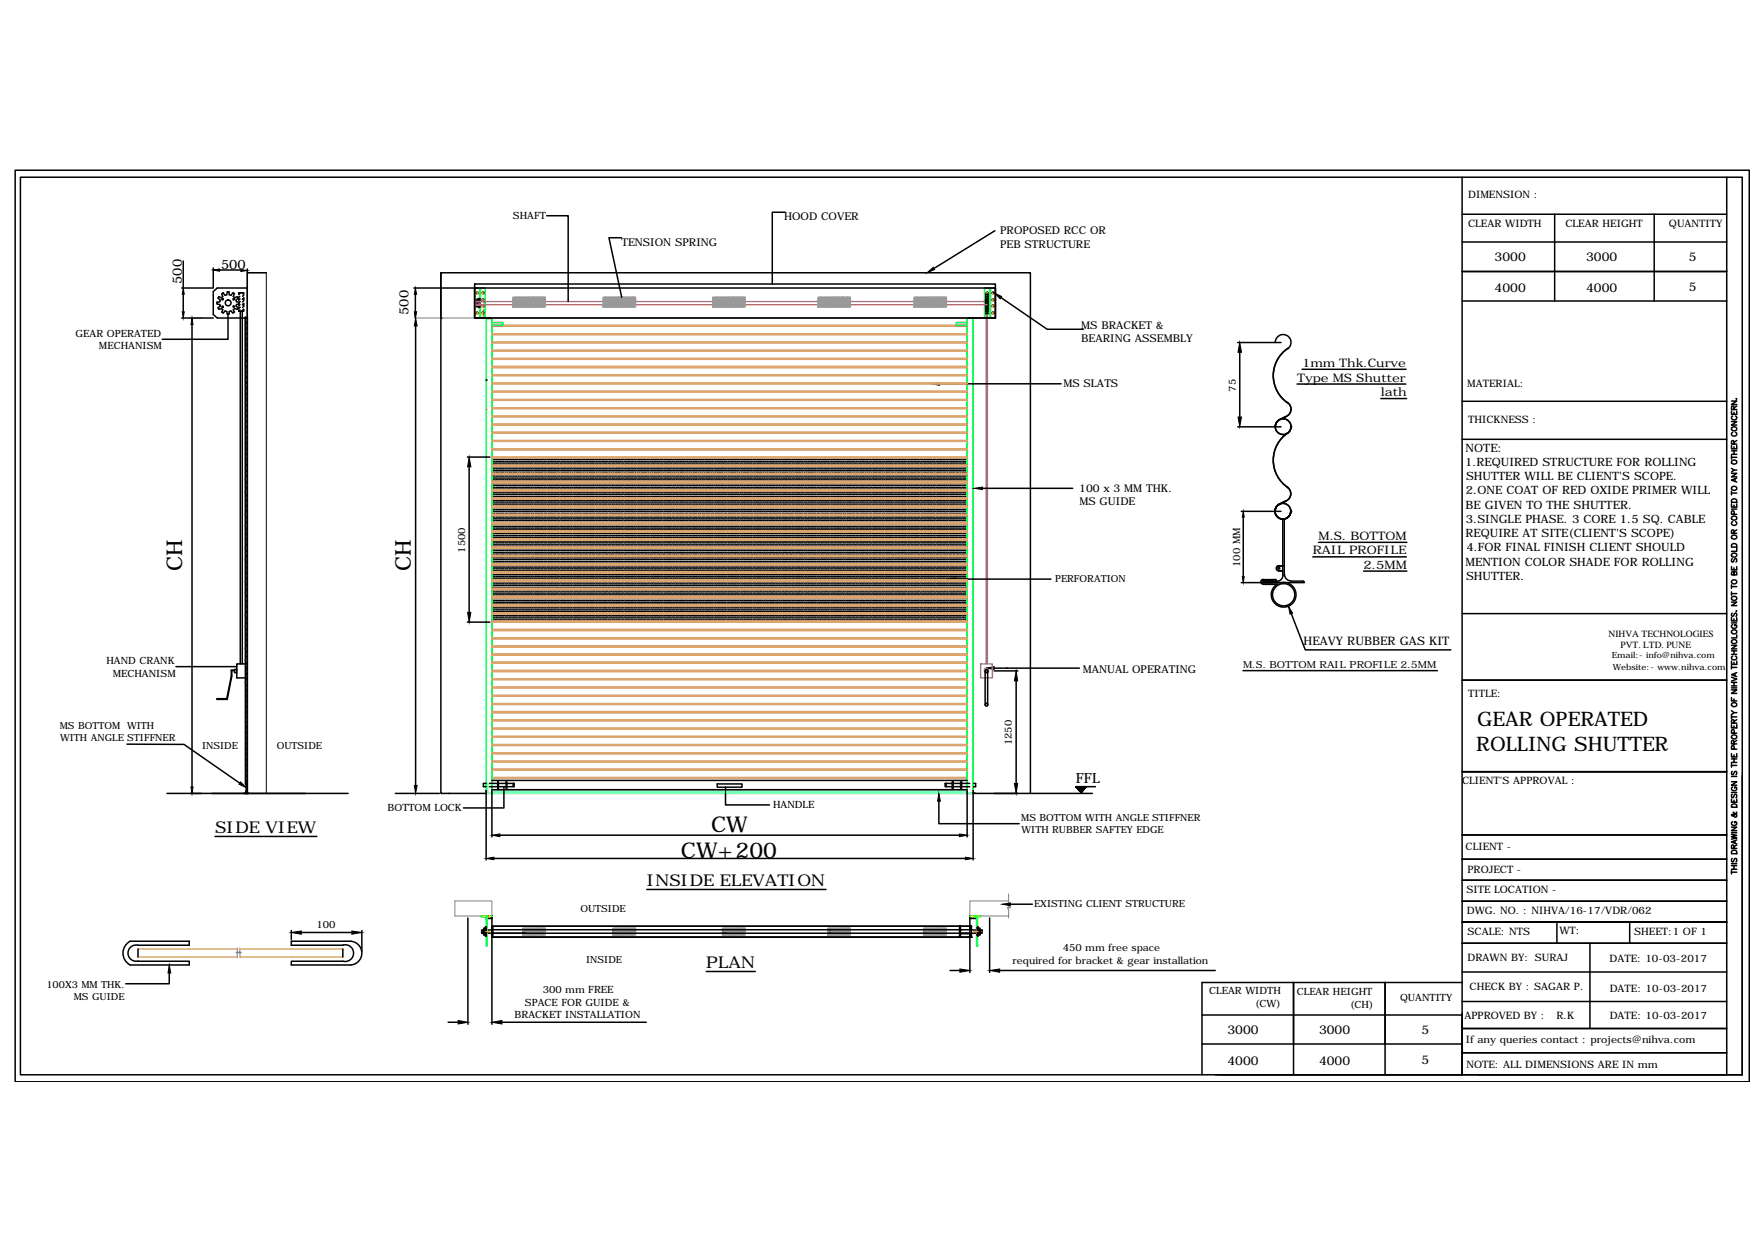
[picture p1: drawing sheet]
<svg xmlns="http://www.w3.org/2000/svg" width="297mm" height="210mm" viewBox="0 0 297 210" stroke-linecap="round" stroke-linejoin="round" font-family="sans-serif">
<defs><g id="words">
<g font-size="3.7">
<text x="30.8" y="96.7" transform="rotate(-90 30.8 96.7)">CH</text>
<text x="69.5" y="96.7" transform="rotate(-90 69.5 96.7)">CH</text>
<text x="120.3" y="140.9">CW</text>
<text x="115.3" y="145.3">CW+200</text>
</g>
<g font-size="3.4">
<text x="250" y="122.9">GEAR OPERATED</text>
<text x="249.8" y="127.1">ROLLING SHUTTER</text>
</g>
<g font-size="2.8">
<text x="36.4" y="141">SIDE VIEW</text>
<text x="109.5" y="150">INSIDE ELEVATION</text>
<text x="119.5" y="163.9">PLAN</text>
</g>
<text font-size="2.4" x="182.1" y="132.5">FFL</text>
<g font-size="2.2">
<text x="37.4" y="45.5">500</text>
<text x="30.8" y="48.1" transform="rotate(-90 30.8 48.1)">500</text>
<text x="69.1" y="53.3" transform="rotate(-90 69.1 53.3)">500</text>
</g>
<g font-size="2.1">
<text x="253" y="44.2">3000</text>
<text x="268.5" y="44.2">3000</text>
<text x="285.9" y="44.1">5</text>
<text x="253" y="49.4">4000</text>
<text x="268.5" y="49.4">4000</text>
<text x="285.9" y="49.3">5</text>
<text x="207.8" y="175">3000</text>
<text x="223.3" y="175">3000</text>
<text x="240.6" y="174.9">5</text>
<text x="207.8" y="180.2">4000</text>
<text x="223.3" y="180.2">4000</text>
<text x="240.6" y="180.2">5</text>
</g>
<g font-size="2">
<text x="219.5" y="64.6">Type MS Shutter</text>
<text x="220.4" y="62.1">1mm Thk.Curve</text>
<text x="233.7" y="67">lath</text>
<text x="222.2" y="93.8">RAIL PROFILE</text>
<text x="223.2" y="91.4">M.S. BOTTOM</text>
<text x="230.8" y="96.3">2.5MM</text>
<text x="220.6" y="109.2">HEAVY RUBBER GAS KIT</text>
</g>
<g font-size="1.9">
<text x="248.1" y="76.5">NOTE:</text>
<text x="248" y="78.9">1.REQUIRED STRUCTURE FOR ROLLING</text>
<text x="248.1" y="83.7">2.ONE COAT OF RED OXIDE PRIMER WILL</text>
<text x="248.1" y="81.3">SHUTTER WILL BE CLIENT'S SCOPE.</text>
<text x="248.1" y="86.1">BE GIVEN TO THE SHUTTER.</text>
<text x="248.1" y="88.5">3.SINGLE PHASE. 3 CORE 1.5 SQ. CABLE</text>
<text x="248.1" y="90.9">REQUIRE AT SITE(CLIENT'S SCOPE)</text>
<text x="248.1" y="95.7">MENTION COLOR SHADE FOR ROLLING</text>
<text x="248.2" y="93.3">4.FOR FINAL FINISH CLIENT SHOULD</text>
<text x="248.1" y="98.2">SHUTTER.</text>
</g>
<g font-size="1.8">
<text x="105.2" y="41.6">TENSION SPRING</text>
<text x="132.7" y="37.3">HOOD COVER</text>
<text x="169.3" y="39.7">PROPOSED RCC OR</text>
<text x="169.3" y="42">PEB STRUCTURE</text>
<text x="183" y="55.7">MS BRACKET &amp;</text>
<text x="183" y="57.9">BEARING ASSEMBLY</text>
<text x="180" y="65.6">MS SLATS</text>
<text x="182.7" y="83.3">100 x 3 MM THK.</text>
<text x="182.7" y="85.5">MS GUIDE</text>
<text x="183.2" y="113.9">MANUAL OPERATING</text>
</g>
<g font-size="1.7">
<text x="248.5" y="33.6">DIMENSION :</text>
<text x="86.8" y="37.2">SHAFT</text>
<text x="248.5" y="38.4">CLEAR WIDTH</text>
<text x="265" y="38.4">CLEAR HEIGHT</text>
<text x="282.5" y="38.4">QUANTITY</text>
<text x="12.8" y="57">GEAR OPERATED</text>
<text x="16.7" y="59.1">MECHANISM</text>
<text x="248.3" y="65.6">MATERIAL:</text>
<text x="209.2" y="66.3" transform="rotate(-90 209.2 66.3)">75</text>
<text x="248.5" y="71.6">THICKNESS :</text>
<text x="78.7" y="93.6" transform="rotate(-90 78.7 93.6)">1500</text>
<text x="209.9" y="96" transform="rotate(-90 209.9 96)">100 MM</text>
<text x="178.6" y="98.6">PERFORATION</text>
<text x="18" y="112.4">HAND CRANK</text>
<text x="210.4" y="113.1">M.S. BOTTOM RAIL PROFILE 2.5MM</text>
<text x="19.1" y="114.5">MECHANISM</text>
<text x="248.5" y="118.1">TITLE:</text>
<text x="10.1" y="123.3">MS BOTTOM</text>
<text x="10.2" y="125.4">WITH ANGLE STIFFNER</text>
<text x="21.5" y="123.3">WITH</text>
<text x="34.2" y="126.7">INSIDE</text>
<text x="46.8" y="126.8">OUTSIDE</text>
<text x="171.3" y="126.2" transform="rotate(-90 171.3 126.2)">1250</text>
<text x="65.6" y="137.4">BOTTOM LOCK</text>
<text x="130.8" y="136.8">HANDLE</text>
<text x="247.5" y="132.8">CLIENT'S APPROVAL :</text>
<text x="172.8" y="138.9">MS BOTTOM WITH ANGLE STIFFNER</text>
<text x="172.9" y="141">WITH RUBBER SAFTEY EDGE</text>
<text x="248.1" y="144">CLIENT -</text>
<text x="248.4" y="147.7">PROJECT -</text>
<text x="98.2" y="154.5">OUTSIDE</text>
<text x="175" y="153.5">EXISTING CLIENT STRUCTURE</text>
<text x="248.2" y="151.2">SITE LOCATION -</text>
<text x="248.3" y="154.8">DWG. NO. : NIHVA/16-17/VDR/062</text>
<text x="53.6" y="157.2">100</text>
<text x="179.9" y="161.1">450 mm free space</text>
<text x="248.4" y="158.2">SCALE: NTS</text>
<text x="263.9" y="158.1">WT:</text>
<text x="276.6" y="158.2">SHEET:1 OF 1</text>
<text x="7.9" y="167.3">100X3 MM THK.</text>
<text x="99.2" y="163">INSIDE</text>
<text x="171.4" y="163.2">required for bracket &amp; gear installation</text>
<text x="248.4" y="162.7">DRAWN BY: SURAJ</text>
<text x="248.7" y="167.7">CHECK BY : SAGAR P.</text>
<text x="272.4" y="162.8">DATE: 10-03-2017</text>
<text x="272.4" y="167.9">DATE: 10-03-2017</text>
<text x="12.5" y="169.3">MS GUIDE</text>
<text x="87.1" y="172.3">BRACKET INSTALLATION</text>
<text x="88.8" y="170.2">SPACE FOR GUIDE &amp;</text>
<text x="91.8" y="168.1">300 mm FREE</text>
<text x="204.7" y="168.3">CLEAR WIDTH</text>
<text x="212.4" y="170.4">(CW)</text>
<text x="219.5" y="168.5">CLEAR HEIGHT</text>
<text x="228.5" y="170.5">(CH)</text>
<text x="237" y="169.4">QUANTITY</text>
<text x="247.8" y="172.5">APPROVED BY :</text>
<text x="263.4" y="172.5">R.K</text>
<text x="272.4" y="172.5">DATE: 10-03-2017</text>
<text x="248.1" y="176.6">If any queries contact : projects@nihva.com</text>
<text x="248.2" y="180.7">NOTE: ALL DIMENSIONS ARE IN mm</text>
</g>
<g font-size="1.6">
<text x="272.3" y="107.9">NIHVA TECHNOLOGIES</text>
<text x="274.3" y="109.7">PVT. LTD. PUNE</text>
</g>
<g font-size="1.4">
<text x="272.8" y="111.3">Email:- info@nihva.com</text>
<text x="273" y="113.5">Website:- www.nihva.com</text>
</g>
</g></defs>
<!-- layer: 0 -->
<g fill="none" stroke="#dda56e" stroke-width=".25">
<path d="M83.3 59.4h80.4M83.3 59.3h80.4M83.3 58h80.4M83.3 57.9h80.4M83.3 56.6h80.4M83.3 56.5h80.4M83.3 55.2h80.4M83.3 55.1h80.4M83.3 53.8h80.4M82.3 69.3h.1M83.3 70.6h80.4M83.3 70.4h80.4"/>
<path d="M83.3 69.2h80.4M83.3 69h80.4M83.3 67.8h80.4M83.3 67.6h80.4M83.3 66.4h80.4M83.3 66.2h80.4M83.3 65h80.4M83.3 64.8h80.4M83.3 63.6h80.4M83.3 63.4h80.4M83.3 62.2h80.4M83.3 62h80.4"/>
<path d="M83.3 60.8h80.4M83.3 60.7h80.4M83.3 76.1h80.4M83.3 76h80.4M83.3 74.7h80.4M83.3 74.6h80.4M83.3 73.3h80.4M83.3 73.2h80.4M83.3 72h80.4M83.3 71.8h80.4M83.3 77.5h80.4M83.3 77.4h80.4"/>
<path d="M83.3 78.9h80.4M83.3 78.8h80.4M83.3 99.8h80.4M83.3 99.6h80.4M83.3 98.4h80.4M83.3 98.2h80.4M83.3 97h80.4M83.3 96.8h80.4M83.3 95.6h80.4M83.3 95.4h80.4M83.3 94.2h80.4M83.3 94.1h80.4"/>
<path d="M83.3 92.8h80.4M83.3 92.7h80.4M83.3 91.4h80.4M83.3 91.3h80.4M83.3 90h80.4M83.3 89.9h80.4M83.3 88.6h80.4M83.3 88.5h80.4M83.3 87.2h80.4M83.3 87.1h80.4M83.3 85.8h80.4M83.3 85.7h80.4"/>
<path d="M83.3 84.4h80.4M83.3 84.3h80.4M83.3 83h80.4M83.3 82.9h80.4M83.3 81.7h80.4M83.3 81.5h80.4M83.3 80.3h80.4M83.3 80.2h80.4M83.3 119.2h80.4M83.3 119.1h80.4M83.3 117.8h80.4M83.3 117.7h80.4"/>
<path d="M83.3 116.4h80.4M83.3 116.3h80.4M83.3 115h80.4M83.3 114.9h80.4M83.3 113.7h80.4M83.3 113.5h80.4M83.3 112.3h80.4M83.3 112.1h80.4M83.3 110.9h80.4M83.3 110.7h80.4M83.3 109.5h80.4M83.3 109.4h80.4"/>
<path d="M83.3 108.1h80.4M83.3 108h80.4M83.3 106.7h80.4M83.3 106.6h80.4M83.3 105.3h80.4M83.3 105.2h80.4M83.3 103.9h80.4M83.3 103.8h80.4M83.3 102.5h80.4M83.3 102.4h80.4M83.3 101.2h80.4M83.3 101h80.4"/>
<path d="M83.3 131.7h80.4M83.3 131.6h80.4M83.3 130.4h80.4M83.3 130.2h80.4M83.3 129h80.4M83.3 128.8h80.4M83.3 127.6h80.4M83.3 127.5h80.4M83.3 126.2h80.4M83.3 126.1h80.4M83.3 124.8h80.4M83.3 124.7h80.4"/>
<path d="M83.3 123.4h80.4M83.3 123.3h80.4M83.3 122h80.4M83.3 121.9h80.4M83.3 120.6h80.4M83.3 120.5h80.4M23.4 162h16.8M23.4 160.6h16.8M40.6 160.6h17.4M40.6 162h17.4"/>
</g>
<g fill="none" stroke="#0f0" stroke-width=".25">
<path d="M80.3 48.8h1.8v5h-1.8zM80.3 53.8h1.8M81.2 48.8v5M81.3 48.8v5M82.4 53.9h.9M83.3 54.6h1.8v.5h-1.8M163.7 53.8h1v80.5h-1zM163.7 54.6h-1.8v.5h1.8M166.7 48.8h1.8v5h-1.8zM167 50.8v-.1v1.1M167 50.7h.2v1.1h-.2M167.3 50.8v1"/>
<path d="M167.3 48.8h.3v5h-.3h.2v-5zM167.3 49.9l.1 2.8-.1-1.4v1.2l-.1-.1v-2.1l.1-.1v1.1zM167.4 49.9v-.1h.1v1.5M167.5 51.3v1.5h-.1v-.1M167.5 51.3v1.5M167.5 48.8v5M167.5 49.8v1.5M167.5 52h.1M167.5 52.1h.1M167.5 50.5h.1M167.5 50.6h.1M82.3 134.3v-80.5h1v80.5"/>
<path d="M81.5 155.2v-.1h1.8v.1h-1.8h.1M82.3 155.2h.1v4.9h-.1zM164.2 155.1h1.8v.1h-1.8zM164.9 155.2h.3M165.3 155.2v4.9h.3M165.4 155.2v4.9"/>
<circle cx="80.8" cy="53" r=".15"/>
<circle cx="80.8" cy="49.6" r=".15"/>
<circle cx="80.8" cy="50.8" r=".15"/>
<circle cx="80.8" cy="51.8" r=".15"/>
<circle cx="81.8" cy="53" r=".15"/>
<circle cx="81.8" cy="49.6" r=".15"/>
<circle cx="81.8" cy="50.8" r=".15"/>
<circle cx="81.8" cy="51.8" r=".15"/>
<circle cx="167.1" cy="49.6" r=".15"/>
<circle cx="167.1" cy="53" r=".15"/>
<circle cx="168.1" cy="50.8" r=".15"/>
<circle cx="168.1" cy="53" r=".15"/>
<circle cx="168.1" cy="49.6" r=".15"/>
<circle cx="168.1" cy="51.8" r=".15"/>
</g>
<g fill="none" stroke="#000" stroke-width=".25">
<path d="M2.6 28.8h293.5v154.3h-293.5zM3.5 30h291.4v151.9h-291.4zM92.5 36.5h3.7v14.5M132.9 35.9h-2.2v12.2M168.4 39.1l-10.3 6.4M247.5 30v151.9M247.5 36.3h44.8M263.1 36.3v14.7M280 36.3v14.7M292.3 30v151.9h-86.6M30.8 48.8h5.2M30.8 53.8h5.3"/>
<path d="M31 44.2v4.6M31 49.8v3M32.5 54.9v78.3M36.1 49.3l.7-.5h5.1v5h-5.1l-.7-.6zM36.1 45.4v3.4M36.1 45.7h4.5M36.7 51.5h.5l.1 .3-.4 .3 .2 .2 .4-.1 .2 .2-.2 .5M36.7 51.1v.3M37.1 50.2l-.2 .3 .4 .3-.1 .3-.5 .1M37.5 49.8l.2 .4-.2 .2-.4-.2M37.5 52.8l.3 .2M37.6 50.6h.1v.1h-.1z"/>
<path d="M37.8 53l.3-.4 .3 .1 .1 .5h.3v-.5l.3-.1 .3 .4M37.8 49.6l-.3 .1M38.5 49.4l-.1 .5-.3 .1-.3-.4M38.6 53.2v4.2h-11.1M38.8 49.4v.5l.3 .1 .3-.4M38.8 49.4h-.3M39.4 49.6l.3 .1M39.4 50.6h.2v.1h-.2zM39.7 49.8l-.2 .4 .2 .2 .4-.2M39.7 52.8l-.3 .2M40.1 52.4l-.4-.2-.2 .2 .2 .5M40.2 50.2l.1 .3"/>
<path d="M40.3 50.5l-.4 .3 .1 .3 .5 .1M40.3 52.1l-.1 .2M40.4 49.8v-.2h.9v.2M40.4 52.4v.3h.9v-.3M40.4 50.4v.4M40.4 51.4v.4M40.5 51.5h-.5l-.1 .3 .4 .3M40.5 51.1v.3M40.6 50.2l-.2 .1M40.6 52l-.2 .2 .2-.2M40.6 50.6l-.2 .2M40.6 51l-.2 .3"/>
<path d="M40.6 51.5l-.2 .2M40.6 52.5l-.2 .1M40.7 52.7v59.7M40.7 49.6l-.3 .3M41 52.7v59.7M41.2 49.6l-.2 .1M41.3 50.4v.4M41.3 51.4v.4M41.3 50l-.3 .2M41.3 50.4l-.3 .3M41.3 50.9l-.3 .2M41.3 51.4l-.3 .2"/>
<path d="M41.3 51.8l-.3 .3M41.3 52.3l-.4 .4M41.9 45.5v3.3M41.9 46.2h3.2M70 48.8h10.8M70.3 49.8v4M70.3 55.2v77.8M74.6 46.2h.1M74.6 53.8h.1M74.6 46.2v7.3M80.3 48.1h88.2v5.7h-88.2zM80.6 51h.6"/>
<path d="M80.6 51.6h.6M80.6 51.3h.2M81 50.5h.2v1.6h-.2zM81 51h-.4v.6h.4M81 50.7h-.2v1.2h.2M81 50.7h.2M81 50.8h.2M81 51.8h.2M81 52h.2M105.2 40.2h-2.1l2.1 10.1M166.7 48.8h1.8v5h-88.2v-5h88.2M166.9 50.2h.3"/>
<path d="M166.9 50.6h.3M166.9 50.9h.3M166.9 51.3h.3M167.2 51.3v1.5M167.2 49.8v1.5M167.2 51.7h-.3M167.2 52h-.3M167.2 52.3h-.3M167.2 53.1h-.3M167.2 49.8l-.1 .1-.3-.1 .1 3 .2-.2 .1 .2M169.4 50.4l7.8 5.3h6.2M209.5 58h7.3"/>
<path d="M209.8 59.6v11M215.8 58a1.33 1.33 0 0 1 2-1.2 1.33 1.33 0 0 1 .1 2.3M218 58.9a5.6 5.6 0 0 0 0 9.4M247.5 51h44.8M247.5 46h44.8M247.5 41h44.8M79.1 77.4h3.8M79.4 79v24.7M82.3 64.3h.1M83.3 78.1h.1M83.3 78.7h.1M83.3 79.4h.1"/>
<path d="M83.3 80h.1M83.5 77.8h.1M83.5 78.4h.1M83.5 79h.1M83.5 79.7h.1M83.6 78.1h.1M83.6 78.7h.1M83.6 79.4h.1M83.6 80h.1M83.8 77.8h.1M83.8 78.4h.1M83.8 79h.1"/>
<path d="M83.8 79.7h.1M83.9 78.1h.1M83.9 78.7h.1M83.9 79.4h.1M83.9 80h.1M84.1 77.8h.1M84.1 78.4h.1M84.1 79h.1M84.1 79.7h.1M84.2 78.1h.1M84.2 78.7h.1M84.2 79.4h.1"/>
<path d="M84.2 80h.1M84.4 77.8h.1M84.4 78.4h.1M84.4 79h.1M84.4 79.7h.1M84.6 78.1h.1M84.6 78.7h.1M84.6 79.4h.1M84.6 80h.1M84.7 77.8h.1M84.7 78.4h.1M84.7 79h.1"/>
<path d="M84.7 79.7h.1M84.9 78.1h.1M84.9 78.7h.1M84.9 79.4h.1M84.9 80h.1M85 77.8h.1M85 78.4h.1M85 79h.1M85 79.7h.1M85.2 78.1h.1M85.2 78.7h.1M85.2 79.4h.1"/>
<path d="M85.2 80h.1M85.3 77.8h.1M85.3 78.4h.1M85.3 79h.1M85.3 79.7h.1M85.5 78.1h.1M85.5 78.7h.1M85.5 79.4h.1M85.5 80h.1M85.7 77.8h.1M85.7 78.4h.1M85.7 79h.1"/>
<path d="M85.7 79.7h.1M85.8 78.1h.1M85.8 78.7h.1M85.8 79.4h.1M85.8 80h.1M86 77.8h.1M86 78.4h.1M86 79h.1M86 79.7h.1M86.1 78.1h.1M86.1 78.7h.1M86.1 79.4h.1"/>
<path d="M86.1 80h.1M86.3 77.8h.1M86.3 78.4h.1M86.3 79h.1M86.3 79.7h.1M86.4 78.1h.1M86.4 78.7h.1M86.4 79.4h.1M86.4 80h.1M86.6 77.8h.1M86.6 78.4h.1M86.6 79h.1"/>
<path d="M86.6 79.7h.1M86.8 78.1h.1M86.8 78.7h.1M86.8 79.4h.1M86.8 80h.1M86.9 77.8h.1M86.9 78.4h.1M86.9 79h.1M86.9 79.7h.1M87.1 78.1h.1M87.1 78.7h.1M87.1 79.4h.1"/>
<path d="M87.1 80h.1M87.2 77.8h.1M87.2 78.4h.1M87.2 79h.1M87.2 79.7h.1M87.4 78.1h.1M87.4 78.7h.1M87.4 79.4h.1M87.4 80h.1M87.5 77.8h.1M87.5 78.4h.1M87.5 79h.1"/>
<path d="M87.5 79.7h.1M87.7 78.1h.1M87.7 78.7h.1M87.7 79.4h.1M87.7 80h.1M87.9 77.8h.1M87.9 78.4h.1M87.9 79h.1M87.9 79.7h.1M88 78.1h.1M88 78.7h.1M88 79.4h.1"/>
<path d="M88 80h.1M88.2 77.8h.1M88.2 78.4h.1M88.2 79h.1M88.2 79.7h.1M88.3 78.1h.1M88.3 78.7h.1M88.3 79.4h.1M88.3 80h.1M88.5 77.8h.1M88.5 78.4h.1M88.5 79h.1"/>
<path d="M88.5 79.7h.1M88.6 78.1h.1M88.6 78.7h.1M88.6 79.4h.1M88.6 80h.1M88.8 77.8h.1M88.8 78.4h.1M88.8 79h.1M88.8 79.7h.1M89 78.1h.1M89 78.7h.1M89 79.4h.1"/>
<path d="M89 80h.1M89.1 77.8h.1M89.1 78.4h.1M89.1 79h.1M89.1 79.7h.1M89.3 78.1h.1M89.3 78.7h.1M89.3 79.4h.1M89.3 80h.1M89.4 77.8h.1M89.4 78.4h.1M89.4 79h.1"/>
<path d="M89.4 79.7h.1M89.6 78.1h.1M89.6 78.7h.1M89.6 79.4h.1M89.6 80h.1M89.7 77.8h.1M89.7 78.4h.1M89.7 79h.1M89.7 79.7h.1M89.9 78.1h.1M89.9 78.7h.1M89.9 79.4h.1"/>
<path d="M89.9 80h.1M90 77.8h.1M90 78.4h.1M90 79h.1M90 79.7h.1M90.2 78.1h.1M90.2 78.7h.1M90.2 79.4h.1M90.2 80h.1M90.4 77.8h.1M90.4 78.4h.1M90.4 79h.1"/>
<path d="M90.4 79.7h.1M90.5 78.1h.1M90.5 78.7h.1M90.5 79.4h.1M90.5 80h.1M90.7 77.8h.1M90.7 78.4h.1M90.7 79h.1M90.7 79.7h.1M90.8 78.1h.1M90.8 78.7h.1M90.8 79.4h.1"/>
<path d="M90.8 80h.1M91 77.8h.1M91 78.4h.1M91 79h.1M91 79.7h.1M91.1 78.1h.1M91.1 78.7h.1M91.1 79.4h.1M91.1 80h.1M91.3 77.8h.1M91.3 78.4h.1M91.3 79h.1"/>
<path d="M91.3 79.7h.1M91.5 78.1h.1M91.5 78.7h.1M91.5 79.4h.1M91.5 80h.1M91.6 77.8h.1M91.6 78.4h.1M91.6 79h.1M91.6 79.7h.1M91.8 78.1h.1M91.8 78.7h.1M91.8 79.4h.1"/>
<path d="M91.8 80h.1M91.9 77.8h.1M91.9 78.4h.1M91.9 79h.1M91.9 79.7h.1M92.1 78.1h.1M92.1 78.7h.1M92.1 79.4h.1M92.1 80h.1M92.2 77.8h.1M92.2 78.4h.1M92.2 79h.1"/>
<path d="M92.2 79.7h.1M92.4 78.1h.1M92.4 78.7h.1M92.4 79.4h.1M92.4 80h.1M92.6 77.8h.1M92.6 78.4h.1M92.6 79h.1M92.6 79.7h.1M92.7 78.1h.1M92.7 78.7h.1M92.7 79.4h.1"/>
<path d="M92.7 80h.1M92.9 77.8h.1M92.9 78.4h.1M92.9 79h.1M92.9 79.7h.1M93 78.1h.1M93 78.7h.1M93 79.4h.1M93 80h.1M93.2 77.8h.1M93.2 78.4h.1M93.2 79h.1"/>
<path d="M93.2 79.7h.1M93.3 78.1h.1M93.3 78.7h.1M93.3 79.4h.1M93.3 80h.1M93.5 77.8h.1M93.5 78.4h.1M93.5 79h.1M93.5 79.7h.1M93.7 78.1h.1M93.7 78.7h.1M93.7 79.4h.1"/>
<path d="M93.7 80h.1M93.8 77.8h.1M93.8 78.4h.1M93.8 79h.1M93.8 79.7h.1M94 78.1h.1M94 78.7h.1M94 79.4h.1M94 80h.1M94.1 77.8h.1M94.1 78.4h.1M94.1 79h.1"/>
<path d="M94.1 79.7h.1M94.3 78.1h.1M94.3 78.7h.1M94.3 79.4h.1M94.3 80h.1M94.4 77.8h.1M94.4 78.4h.1M94.4 79h.1M94.4 79.7h.1M94.6 78.1h.1M94.6 78.7h.1M94.6 79.4h.1"/>
<path d="M94.6 80h.1M94.8 77.8h.1M94.8 78.4h.1M94.8 79h.1M94.8 79.7h.1M94.9 78.1h.1M94.9 78.7h.1M94.9 79.4h.1M94.9 80h.1M95.1 77.8h.1M95.1 78.4h.1M95.1 79h.1"/>
<path d="M95.1 79.7h.1M95.2 78.1h.1M95.2 78.7h.1M95.2 79.4h.1M95.2 80h.1M95.4 77.8h.1M95.4 78.4h.1M95.4 79h.1M95.4 79.7h.1M95.5 78.1h.1M95.5 78.7h.1M95.5 79.4h.1"/>
<path d="M95.5 80h.1M95.7 77.8h.1M95.7 78.4h.1M95.7 79h.1M95.7 79.7h.1M95.9 78.1h.1M95.9 78.7h.1M95.9 79.4h.1M95.9 80h.1M96 77.8h.1M96 78.4h.1M96 79h.1"/>
<path d="M96 79.7h.1M96.2 78.1h.1M96.2 78.7h.1M96.2 79.4h.1M96.2 80h.1M96.3 77.8h.1M96.3 78.4h.1M96.3 79h.1M96.3 79.7h.1M96.5 78.1h.1M96.5 78.7h.1M96.5 79.4h.1"/>
<path d="M96.5 80h.1M96.6 77.8h.1M96.6 78.4h.1M96.6 79h.1M96.6 79.7h.1M96.8 78.1h.1M96.8 78.7h.1M96.8 79.4h.1M96.8 80h.1M97 77.8h.1M97 78.4h.1M97 79h.1"/>
<path d="M97 79.7h.1M97.1 78.1h.1M97.1 78.7h.1M97.1 79.4h.1M97.1 80h.1M97.3 77.8h.1M97.3 78.4h.1M97.3 79h.1M97.3 79.7h.1M97.4 78.1h.1M97.4 78.7h.1M97.4 79.4h.1"/>
<path d="M97.4 80h.1M97.6 77.8h.1M97.6 78.4h.1M97.6 79h.1M97.6 79.7h.1M97.7 78.1h.1M97.7 78.7h.1M97.7 79.4h.1M97.7 80h.1M97.9 77.8h.1M97.9 78.4h.1M97.9 79h.1"/>
<path d="M97.9 79.7h.1M98.1 78.1h.1M98.1 78.7h.1M98.1 79.4h.1M98.1 80h.1M98.2 77.8h.1M98.2 78.4h.1M98.2 79h.1M98.2 79.7h.1M98.4 78.1h.1M98.4 78.7h.1M98.4 79.4h.1"/>
<path d="M98.4 80h.1M98.5 77.8h.1M98.5 78.4h.1M98.5 79h.1M98.5 79.7h.1M98.7 78.1h.1M98.7 78.7h.1M98.7 79.4h.1M98.7 80h.1M98.8 77.8h.1M98.8 78.4h.1M98.8 79h.1"/>
<path d="M98.8 79.7h.1M99 78.1h.1M99 78.7h.1M99 79.4h.1M99 80h.1M99.2 77.8h.1M99.2 78.4h.1M99.2 79h.1M99.2 79.7h.1M99.3 78.1h.1M99.3 78.7h.1M99.3 79.4h.1"/>
<path d="M99.3 80h.1M99.5 77.8h.1M99.5 78.4h.1M99.5 79h.1M99.5 79.7h.1M99.6 78.1h.1M99.6 78.7h.1M99.6 79.4h.1M99.6 80h.1M99.8 77.8h.1M99.8 78.4h.1M99.8 79h.1"/>
<path d="M99.8 79.7h.1M99.9 78.1h.1M99.9 78.7h.1M99.9 79.4h.1M99.9 80h.1M100.1 77.8h.1M100.1 78.4h.1M100.1 79h.1M100.1 79.7h.1M100.3 78.1h.1M100.3 78.7h.1M100.3 79.4h.1"/>
<path d="M100.3 80h.1M100.4 77.8h.1M100.4 78.4h.1M100.4 79h.1M100.4 79.7h.1M100.6 78.1h.1M100.6 78.7h.1M100.6 79.4h.1M100.6 80h.1M100.7 77.8h.1M100.7 78.4h.1M100.7 79h.1"/>
<path d="M100.7 79.7h.1M100.9 78.1h.1M100.9 78.7h.1M100.9 79.4h.1M100.9 80h.1M101 77.8h.1M101 78.4h.1M101 79h.1M101 79.7h.1M101.2 78.1h.1M101.2 78.7h.1M101.2 79.4h.1"/>
<path d="M101.2 80h.1M101.4 77.8h.1M101.4 78.4h.1M101.4 79h.1M101.4 79.7h.1M101.5 78.1h.1M101.5 78.7h.1M101.5 79.4h.1M101.5 80h.1M101.7 77.8h.1M101.7 78.4h.1M101.7 79h.1"/>
<path d="M101.7 79.7h.1M101.8 78.1h.1M101.8 78.7h.1M101.8 79.4h.1M101.8 80h.1M102 77.8h.1M102 78.4h.1M102 79h.1M102 79.7h.1M102.1 78.1h.1M102.1 78.7h.1M102.1 79.4h.1"/>
<path d="M102.1 80h.1M102.3 77.8h.1M102.3 78.4h.1M102.3 79h.1M102.3 79.7h.1M102.5 78.1h.1M102.5 78.7h.1M102.5 79.4h.1M102.5 80h.1M102.6 77.8h.1M102.6 78.4h.1M102.6 79h.1"/>
<path d="M102.6 79.7h.1M102.8 78.1h.1M102.8 78.7h.1M102.8 79.4h.1M102.8 80h.1M102.9 77.8h.1M102.9 78.4h.1M102.9 79h.1M102.9 79.7h.1M103.1 78.1h.1M103.1 78.7h.1M103.1 79.4h.1"/>
<path d="M103.1 80h.1M103.2 77.8h.1M103.2 78.4h.1M103.2 79h.1M103.2 79.7h.1M103.4 78.1h.1M103.4 78.7h.1M103.4 79.4h.1M103.4 80h.1M103.6 77.8h.1M103.6 78.4h.1M103.6 79h.1"/>
<path d="M103.6 79.7h.1M103.7 78.1h.1M103.7 78.7h.1M103.7 79.4h.1M103.7 80h.1M103.9 77.8h.1M103.9 78.4h.1M103.9 79h.1M103.9 79.7h.1M104 78.1h.1M104 78.7h.1M104 79.4h.1"/>
<path d="M104 80h.1M104.2 77.8h.1M104.2 78.4h.1M104.2 79h.1M104.2 79.7h.1M104.3 78.1h.1M104.3 78.7h.1M104.3 79.4h.1M104.3 80h.1M104.5 77.8h.1M104.5 78.4h.1M104.5 79h.1"/>
<path d="M104.5 79.7h.1M104.7 78.1h.1M104.7 78.7h.1M104.7 79.4h.1M104.7 80h.1M104.8 77.8h.1M104.8 78.4h.1M104.8 79h.1M104.8 79.7h.1M105 78.1h.1M105 78.7h.1M105 79.4h.1"/>
<path d="M105 80h.1M105.1 77.8h.1M105.1 78.4h.1M105.1 79h.1M105.1 79.7h.1M105.3 78.1h.1M105.3 78.7h.1M105.3 79.4h.1M105.3 80h.1M105.4 77.8h.1M105.4 78.4h.1M105.4 79h.1"/>
<path d="M105.4 79.7h.1M105.6 78.1h.1M105.6 78.7h.1M105.6 79.4h.1M105.6 80h.1M105.8 77.8h.1M105.8 78.4h.1M105.8 79h.1M105.8 79.7h.1M105.9 78.1h.1M105.9 78.7h.1M105.9 79.4h.1"/>
<path d="M105.9 80h.1M106.1 77.8h.1M106.1 78.4h.1M106.1 79h.1M106.1 79.7h.1M106.2 78.1h.1M106.2 78.7h.1M106.2 79.4h.1M106.2 80h.1M106.4 77.8h.1M106.4 78.4h.1M106.4 79h.1"/>
<path d="M106.4 79.7h.1M106.5 78.1h.1M106.5 78.7h.1M106.5 79.4h.1M106.5 80h.1M106.7 77.8h.1M106.7 78.4h.1M106.7 79h.1M106.7 79.7h.1M106.9 78.1h.1M106.9 78.7h.1M106.9 79.4h.1"/>
<path d="M106.9 80h.1M107 77.8h.1M107 78.4h.1M107 79h.1M107 79.7h.1M107.2 78.1h.1M107.2 78.7h.1M107.2 79.4h.1M107.2 80h.1M107.3 77.8h.1M107.3 78.4h.1M107.3 79h.1"/>
<path d="M107.3 79.7h.1M107.5 78.1h.1M107.5 78.7h.1M107.5 79.4h.1M107.5 80h.1M107.6 77.8h.1M107.6 78.4h.1M107.6 79h.1M107.6 79.7h.1M107.8 78.1h.1M107.8 78.7h.1M107.8 79.4h.1"/>
<path d="M107.8 80h.1M108 77.8h.1M108 78.4h.1M108 79h.1M108 79.7h.1M108.1 78.1h.1M108.1 78.7h.1M108.1 79.4h.1M108.1 80h.1M108.3 77.8h.1M108.3 78.4h.1M108.3 79h.1"/>
<path d="M108.3 79.7h.1M108.4 78.1h.1M108.4 78.7h.1M108.4 79.4h.1M108.4 80h.1M108.6 77.8h.1M108.6 78.4h.1M108.6 79h.1M108.6 79.7h.1M108.7 78.1h.1M108.7 78.7h.1M108.7 79.4h.1"/>
<path d="M108.7 80h.1M108.9 77.8h.1M108.9 78.4h.1M108.9 79h.1M108.9 79.7h.1M109.1 78.1h.1M109.1 78.7h.1M109.1 79.4h.1M109.1 80h.1M109.2 77.8h.1M109.2 78.4h.1M109.2 79h.1"/>
<path d="M109.2 79.7h.1M109.4 78.1h.1M109.4 78.7h.1M109.4 79.4h.1M109.4 80h.1M109.5 77.8h.1M109.5 78.4h.1M109.5 79h.1M109.5 79.7h.1M109.7 78.1h.1M109.7 78.7h.1M109.7 79.4h.1"/>
<path d="M109.7 80h.1M109.8 77.8h.1M109.8 78.4h.1M109.8 79h.1M109.8 79.7h.1M110 78.1h.1M110 78.7h.1M110 79.4h.1M110 80h.1M110.2 77.8h.1M110.2 78.4h.1M110.2 79h.1"/>
<path d="M110.2 79.7h.1M110.3 78.1h.1M110.3 78.7h.1M110.3 79.4h.1M110.3 80h.1M110.5 77.8h.1M110.5 78.4h.1M110.5 79h.1M110.5 79.7h.1M110.6 78.1h.1M110.6 78.7h.1M110.6 79.4h.1"/>
<path d="M110.6 80h.1M110.8 77.8h.1M110.8 78.4h.1M110.8 79h.1M110.8 79.7h.1M110.9 78.1h.1M110.9 78.7h.1M110.9 79.4h.1M110.9 80h.1M111.1 77.8h.1M111.1 78.4h.1M111.1 79h.1"/>
<path d="M111.1 79.7h.1M111.3 78.1h.1M111.3 78.7h.1M111.3 79.4h.1M111.3 80h.1M111.4 77.8h.1M111.4 78.4h.1M111.4 79h.1M111.4 79.7h.1M111.6 78.1h.1M111.6 78.7h.1M111.6 79.4h.1"/>
<path d="M111.6 80h.1M111.7 77.8h.1M111.7 78.4h.1M111.7 79h.1M111.7 79.7h.1M111.9 78.1h.1M111.9 78.7h.1M111.9 79.4h.1M111.9 80h.1M112 77.8h.1M112 78.4h.1M112 79h.1"/>
<path d="M112 79.7h.1M112.2 78.1h.1M112.2 78.7h.1M112.2 79.4h.1M112.2 80h.1M112.4 77.8h.1M112.4 78.4h.1M112.4 79h.1M112.4 79.7h.1M112.5 78.1h.1M112.5 78.7h.1M112.5 79.4h.1"/>
<path d="M112.5 80h.1M112.7 77.8h.1M112.7 78.4h.1M112.7 79h.1M112.7 79.7h.1M112.8 78.1h.1M112.8 78.7h.1M112.8 79.4h.1M112.8 80h.1M113 77.8h.1M113 78.4h.1M113 79h.1"/>
<path d="M113 79.7h.1M113.1 78.1h.1M113.1 78.7h.1M113.1 79.4h.1M113.1 80h.1M113.3 77.8h.1M113.3 78.4h.1M113.3 79h.1M113.3 79.7h.1M113.4 78.1h.1M113.4 78.7h.1M113.4 79.4h.1"/>
<path d="M113.4 80h.1M113.6 77.8h.1M113.6 78.4h.1M113.6 79h.1M113.6 79.7h.1M113.8 78.1h.1M113.8 78.7h.1M113.8 79.4h.1M113.8 80h.1M113.9 77.8h.1M113.9 78.4h.1M113.9 79h.1"/>
<path d="M113.9 79.7h.1M114.1 78.1h.1M114.1 78.7h.1M114.1 79.4h.1M114.1 80h.1M114.2 77.8h.1M114.2 78.4h.1M114.2 79h.1M114.2 79.7h.1M114.4 78.1h.1M114.4 78.7h.1M114.4 79.4h.1"/>
<path d="M114.4 80h.1M114.5 77.8h.1M114.5 78.4h.1M114.5 79h.1M114.5 79.7h.1M114.7 78.1h.1M114.7 78.7h.1M114.7 79.4h.1M114.7 80h.1M114.9 77.8h.1M114.9 78.4h.1M114.9 79h.1"/>
<path d="M114.9 79.7h.1M115 78.1h.1M115 78.7h.1M115 79.4h.1M115 80h.1M115.2 77.8h.1M115.2 78.4h.1M115.2 79h.1M115.2 79.7h.1M115.3 78.1h.1M115.3 78.7h.1M115.3 79.4h.1"/>
<path d="M115.3 80h.1M115.5 77.8h.1M115.5 78.4h.1M115.5 79h.1M115.5 79.7h.1M115.6 78.1h.1M115.6 78.7h.1M115.6 79.4h.1M115.6 80h.1M115.8 77.8h.1M115.8 78.4h.1M115.8 79h.1"/>
<path d="M115.8 79.7h.1M116 78.1h.1M116 78.7h.1M116 79.4h.1M116 80h.1M116.1 77.8h.1M116.1 78.4h.1M116.1 79h.1M116.1 79.7h.1M116.3 78.1h.1M116.3 78.7h.1M116.3 79.4h.1"/>
<path d="M116.3 80h.1M116.4 77.8h.1M116.4 78.4h.1M116.4 79h.1M116.4 79.7h.1M116.6 78.1h.1M116.6 78.7h.1M116.6 79.4h.1M116.6 80h.1M116.7 77.8h.1M116.7 78.4h.1M116.7 79h.1"/>
<path d="M116.7 79.7h.1M116.9 78.1h.1M116.9 78.7h.1M116.9 79.4h.1M116.9 80h.1M117.1 77.8h.1M117.1 78.4h.1M117.1 79h.1M117.1 79.7h.1M117.2 78.1h.1M117.2 78.7h.1M117.2 79.4h.1"/>
<path d="M117.2 80h.1M117.4 77.8h.1M117.4 78.4h.1M117.4 79h.1M117.4 79.7h.1M117.5 78.1h.1M117.5 78.7h.1M117.5 79.4h.1M117.5 80h.1M117.7 77.8h.1M117.7 78.4h.1M117.7 79h.1"/>
<path d="M117.7 79.7h.1M117.8 78.1h.1M117.8 78.7h.1M117.8 79.4h.1M117.8 80h.1M118 77.8h.1M118 78.4h.1M118 79h.1M118 79.7h.1M118.2 78.1h.1M118.2 78.7h.1M118.2 79.4h.1"/>
<path d="M118.2 80h.1M118.3 77.8h.1M118.3 78.4h.1M118.3 79h.1M118.3 79.7h.1M118.5 78.1h.1M118.5 78.7h.1M118.5 79.4h.1M118.5 80h.1M118.6 77.8h.1M118.6 78.4h.1M118.6 79h.1"/>
<path d="M118.6 79.7h.1M118.8 78.1h.1M118.8 78.7h.1M118.8 79.4h.1M118.8 80h.1M118.9 77.8h.1M118.9 78.4h.1M118.9 79h.1M118.9 79.7h.1M119.1 78.1h.1M119.1 78.7h.1M119.1 79.4h.1"/>
<path d="M119.1 80h.1M119.3 77.8h.1M119.3 78.4h.1M119.3 79h.1M119.3 79.7h.1M119.5 78.1h.1M119.5 78.7h.1M119.5 79.4h.1M119.5 80h.1M119.6 77.8h.1M119.6 78.4h.1M119.6 79h.1"/>
<path d="M119.6 79.7h.1M119.7 78.1h.1M119.7 78.7h.1M119.7 79.4h.1M119.7 80h.1M119.9 77.8h.1M119.9 78.4h.1M119.9 79h.1M119.9 79.7h.1M120 78.1h.1M120 78.7h.1M120 79.4h.1"/>
<path d="M120 80h.1M120.2 77.8h.1M120.2 78.4h.1M120.2 79h.1M120.2 79.7h.1M120.4 78.1h.1M120.4 78.7h.1M120.4 79.4h.1M120.4 80h.1M120.5 77.8h.1M120.5 78.4h.1M120.5 79h.1"/>
<path d="M120.5 79.7h.1M120.7 78.1h.1M120.7 78.7h.1M120.7 79.4h.1M120.7 80h.1M120.8 77.8h.1M120.8 78.4h.1M120.8 79h.1M120.8 79.7h.1M121 78.1h.1M121 78.7h.1M121 79.4h.1"/>
<path d="M121 80h.1M121.1 77.8h.1M121.1 78.4h.1M121.1 79h.1M121.1 79.7h.1M121.3 78.1h.1M121.3 78.7h.1M121.3 79.4h.1M121.3 80h.1M121.5 77.8h.1M121.5 78.4h.1M121.5 79h.1"/>
<path d="M121.5 79.7h.1M121.6 78.1h.1M121.6 78.7h.1M121.6 79.4h.1M121.6 80h.1M121.8 77.8h.1M121.8 78.4h.1M121.8 79h.1M121.8 79.7h.1M121.9 78.1h.1M121.9 78.7h.1M121.9 79.4h.1"/>
<path d="M121.9 80h.1M122.1 77.8h.1M122.1 78.4h.1M122.1 79h.1M122.1 79.7h.1M122.2 78.1h.1M122.2 78.7h.1M122.2 79.4h.1M122.2 80h.1M122.4 77.8h.1M122.4 78.4h.1M122.4 79h.1"/>
<path d="M122.4 79.7h.1M122.6 78.1h.1M122.6 78.7h.1M122.6 79.4h.1M122.6 80h.1M122.7 77.8h.1M122.7 78.4h.1M122.7 79h.1M122.7 79.7h.1M122.9 78.1h.1M122.9 78.7h.1M122.9 79.4h.1"/>
<path d="M122.9 80h.1M123 77.8h.1M123 78.4h.1M123 79h.1M123 79.7h.1M123.2 78.1h.1M123.2 78.7h.1M123.2 79.4h.1M123.2 80h.1M123.3 77.8h.1M123.3 78.4h.1M123.3 79h.1"/>
<path d="M123.3 79.7h.1M123.5 78.1h.1M123.5 78.7h.1M123.5 79.4h.1M123.5 80h.1M123.7 77.8h.1M123.7 78.4h.1M123.7 79h.1M123.7 79.7h.1M123.8 78.1h.1M123.8 78.7h.1M123.8 79.4h.1"/>
<path d="M123.8 80h.1M124 77.8h.1M124 78.4h.1M124 79h.1M124 79.7h.1M124.1 78.1h.1M124.1 78.7h.1M124.1 79.4h.1M124.1 80h.1M124.3 77.8h.1M124.3 78.4h.1M124.3 79h.1"/>
<path d="M124.3 79.7h.1M124.4 78.1h.1M124.4 78.7h.1M124.4 79.4h.1M124.4 80h.1M124.6 77.8h.1M124.6 78.4h.1M124.6 79h.1M124.6 79.7h.1M124.8 78.1h.1M124.8 78.7h.1M124.8 79.4h.1"/>
<path d="M124.8 80h.1M124.9 77.8h.1M124.9 78.4h.1M124.9 79h.1M124.9 79.7h.1M125.1 78.1h.1M125.1 78.7h.1M125.1 79.4h.1M125.1 80h.1M125.3 77.8h.1M125.3 78.4h.1M125.3 79h.1"/>
<path d="M125.3 79.7h.1M125.4 78.1h.1M125.4 78.7h.1M125.4 79.4h.1M125.4 80h.1M125.5 77.8h.1M125.5 78.4h.1M125.5 79h.1M125.5 79.7h.1M125.7 78.1h.1M125.7 78.7h.1M125.7 79.4h.1"/>
<path d="M125.7 80h.1M125.9 77.8h.1M125.9 78.4h.1M125.9 79h.1M125.9 79.7h.1M126 78.1h.1M126 78.7h.1M126 79.4h.1M126 80h.1M126.2 77.8h.1M126.2 78.4h.1M126.2 79h.1"/>
<path d="M126.2 79.7h.1M126.4 78.1h.1M126.4 78.7h.1M126.4 79.4h.1M126.4 80h.1M126.5 77.8h.1M126.5 78.4h.1M126.5 79h.1M126.5 79.7h.1M126.6 78.1h.1M126.6 78.7h.1M126.6 79.4h.1"/>
<path d="M126.6 80h.1M126.8 77.8h.1M126.8 78.4h.1M126.8 79h.1M126.8 79.7h.1M127 78.1h.1M127 78.7h.1M127 79.4h.1M127 80h.1M127.1 77.8h.1M127.1 78.4h.1M127.1 79h.1"/>
<path d="M127.1 79.7h.1M127.3 78.1h.1M127.3 78.7h.1M127.3 79.4h.1M127.3 80h.1M127.5 77.8h.1M127.5 78.4h.1M127.5 79h.1M127.5 79.7h.1M127.6 78.1h.1M127.6 78.7h.1M127.6 79.4h.1"/>
<path d="M127.6 80h.1M127.7 77.8h.1M127.7 78.4h.1M127.7 79h.1M127.7 79.7h.1M127.9 78.1h.1M127.9 78.7h.1M127.9 79.4h.1M127.9 80h.1M128.1 77.8h.1M128.1 78.4h.1M128.1 79h.1"/>
<path d="M128.1 79.7h.1M128.2 78.1h.1M128.2 78.7h.1M128.2 79.4h.1M128.2 80h.1M128.4 77.8h.1M128.4 78.4h.1M128.4 79h.1M128.4 79.7h.1M128.6 78.1h.1M128.6 78.7h.1M128.6 79.4h.1"/>
<path d="M128.6 80h.1M128.7 77.8h.1M128.7 78.4h.1M128.7 79h.1M128.7 79.7h.1M128.8 78.1h.1M128.8 78.7h.1M128.8 79.4h.1M128.8 80h.1M129 77.8h.1M129 78.4h.1M129 79h.1"/>
<path d="M129 79.7h.1M129.2 78.1h.1M129.2 78.7h.1M129.2 79.4h.1M129.2 80h.1M129.3 77.8h.1M129.3 78.4h.1M129.3 79h.1M129.3 79.7h.1M129.5 78.1h.1M129.5 78.7h.1M129.5 79.4h.1"/>
<path d="M129.5 80h.1M129.7 77.8h.1M129.7 78.4h.1M129.7 79h.1M129.7 79.7h.1M129.8 78.1h.1M129.8 78.7h.1M129.8 79.4h.1M129.8 80h.1M129.9 77.8h.1M129.9 78.4h.1M129.9 79h.1"/>
<path d="M129.9 79.7h.1M130.1 78.1h.1M130.1 78.7h.1M130.1 79.4h.1M130.1 80h.1M130.3 77.8h.1M130.3 78.4h.1M130.3 79h.1M130.3 79.7h.1M130.4 78.1h.1M130.4 78.7h.1M130.4 79.4h.1"/>
<path d="M130.4 80h.1M130.6 77.8h.1M130.6 78.4h.1M130.6 79h.1M130.6 79.7h.1M130.8 78.1h.1M130.8 78.7h.1M130.8 79.4h.1M130.8 80h.1M130.9 77.8h.1M130.9 78.4h.1M130.9 79h.1"/>
<path d="M130.9 79.7h.1M131 78.1h.1M131 78.7h.1M131 79.4h.1M131 80h.1M131.2 77.8h.1M131.2 78.4h.1M131.2 79h.1M131.2 79.7h.1M131.4 78.1h.1M131.4 78.7h.1M131.4 79.4h.1"/>
<path d="M131.4 80h.1M131.5 77.8h.1M131.5 78.4h.1M131.5 79h.1M131.5 79.7h.1M131.7 78.1h.1M131.7 78.7h.1M131.7 79.4h.1M131.7 80h.1M131.9 77.8h.1M131.9 78.4h.1M131.9 79h.1"/>
<path d="M131.9 79.7h.1M132 78.1h.1M132 78.7h.1M132 79.4h.1M132 80h.1M132.2 77.8h.1M132.2 78.4h.1M132.2 79h.1M132.2 79.7h.1M132.3 78.1h.1M132.3 78.7h.1M132.3 79.4h.1"/>
<path d="M132.3 80h.1M132.5 77.8h.1M132.5 78.4h.1M132.5 79h.1M132.5 79.7h.1M132.6 78.1h.1M132.6 78.7h.1M132.6 79.4h.1M132.6 80h.1M132.8 77.8h.1M132.8 78.4h.1M132.8 79h.1"/>
<path d="M132.8 79.7h.1M133 78.1h.1M133 78.7h.1M133 79.4h.1M133 80h.1M133.1 77.8h.1M133.1 78.4h.1M133.1 79h.1M133.1 79.7h.1M133.3 78.1h.1M133.3 78.7h.1M133.3 79.4h.1"/>
<path d="M133.3 80h.1M133.4 77.8h.1M133.4 78.4h.1M133.4 79h.1M133.4 79.7h.1M133.6 78.1h.1M133.6 78.7h.1M133.6 79.4h.1M133.6 80h.1M133.7 77.8h.1M133.7 78.4h.1M133.7 79h.1"/>
<path d="M133.7 79.7h.1M133.9 78.1h.1M133.9 78.7h.1M133.9 79.4h.1M133.9 80h.1M134.1 77.8h.1M134.1 78.4h.1M134.1 79h.1M134.1 79.7h.1M134.2 78.1h.1M134.2 78.7h.1M134.2 79.4h.1"/>
<path d="M134.2 80h.1M134.4 77.8h.1M134.4 78.4h.1M134.4 79h.1M134.4 79.7h.1M134.5 78.1h.1M134.5 78.7h.1M134.5 79.4h.1M134.5 80h.1M134.7 77.8h.1M134.7 78.4h.1M134.7 79h.1"/>
<path d="M134.7 79.7h.1M134.8 78.1h.1M134.8 78.7h.1M134.8 79.4h.1M134.8 80h.1M135 77.8h.1M135 78.4h.1M135 79h.1M135 79.7h.1M135.2 78.1h.1M135.2 78.7h.1M135.2 79.4h.1"/>
<path d="M135.2 80h.1M135.3 77.8h.1M135.3 78.4h.1M135.3 79h.1M135.3 79.7h.1M135.5 78.1h.1M135.5 78.7h.1M135.5 79.4h.1M135.5 80h.1M135.6 77.8h.1M135.6 78.4h.1M135.6 79h.1"/>
<path d="M135.6 79.7h.1M135.7 78.1h.1M135.7 78.7h.1M135.7 79.4h.1M135.7 80h.1M135.9 77.8h.1M135.9 78.4h.1M135.9 79h.1M135.9 79.7h.1M136.1 78.1h.1M136.1 78.7h.1M136.1 79.4h.1"/>
<path d="M136.1 80h.1M136.3 77.8h.1M136.3 78.4h.1M136.3 79h.1M136.3 79.7h.1M136.4 78.1h.1M136.4 78.7h.1M136.4 79.4h.1M136.4 80h.1M136.6 77.8h.1M136.6 78.4h.1M136.6 79h.1"/>
<path d="M136.6 79.7h.1M136.7 78.1h.1M136.7 78.7h.1M136.7 79.4h.1M136.7 80h.1M136.8 77.8h.1M136.8 78.4h.1M136.8 79h.1M136.8 79.7h.1M137 78.1h.1M137 78.7h.1M137 79.4h.1"/>
<path d="M137 80h.1M137.2 77.8h.1M137.2 78.4h.1M137.2 79h.1M137.2 79.7h.1M137.4 78.1h.1M137.4 78.7h.1M137.4 79.4h.1M137.4 80h.1M137.5 77.8h.1M137.5 78.4h.1M137.5 79h.1"/>
<path d="M137.5 79.7h.1M137.7 78.1h.1M137.7 78.7h.1M137.7 79.4h.1M137.7 80h.1M137.8 77.8h.1M137.8 78.4h.1M137.8 79h.1M137.8 79.7h.1M138 78.1h.1M138 78.7h.1M138 79.4h.1"/>
<path d="M138 80h.1M138.1 77.8h.1M138.1 78.4h.1M138.1 79h.1M138.1 79.7h.1M138.3 78.1h.1M138.3 78.7h.1M138.3 79.4h.1M138.3 80h.1M138.5 77.8h.1M138.5 78.4h.1M138.5 79h.1"/>
<path d="M138.5 79.7h.1M138.6 78.1h.1M138.6 78.7h.1M138.6 79.4h.1M138.6 80h.1M138.8 77.8h.1M138.8 78.4h.1M138.8 79h.1M138.8 79.7h.1M138.9 78.1h.1M138.9 78.7h.1M138.9 79.4h.1"/>
<path d="M138.9 80h.1M139.1 77.8h.1M139.1 78.4h.1M139.1 79h.1M139.1 79.7h.1M139.2 78.1h.1M139.2 78.7h.1M139.2 79.4h.1M139.2 80h.1M139.4 77.8h.1M139.4 78.4h.1M139.4 79h.1"/>
<path d="M139.4 79.7h.1M139.6 78.1h.1M139.6 78.7h.1M139.6 79.4h.1M139.6 80h.1M139.7 77.8h.1M139.7 78.4h.1M139.7 79h.1M139.7 79.7h.1M139.9 78.1h.1M139.9 78.7h.1M139.9 79.4h.1"/>
<path d="M139.9 80h.1M140 77.8h.1M140 78.4h.1M140 79h.1M140 79.7h.1M140.2 78.1h.1M140.2 78.7h.1M140.2 79.4h.1M140.2 80h.1M140.3 77.8h.1M140.3 78.4h.1M140.3 79h.1"/>
<path d="M140.3 79.7h.1M140.5 78.1h.1M140.5 78.7h.1M140.5 79.4h.1M140.5 80h.1M140.7 77.8h.1M140.7 78.4h.1M140.7 79h.1M140.7 79.7h.1M140.8 78.1h.1M140.8 78.7h.1M140.8 79.4h.1"/>
<path d="M140.8 80h.1M141 77.8h.1M141 78.4h.1M141 79h.1M141 79.7h.1M141.1 78.1h.1M141.1 78.7h.1M141.1 79.4h.1M141.1 80h.1M141.3 77.8h.1M141.3 78.4h.1M141.3 79h.1"/>
<path d="M141.3 79.7h.1M141.4 78.1h.1M141.4 78.7h.1M141.4 79.4h.1M141.4 80h.1M141.6 77.8h.1M141.6 78.4h.1M141.6 79h.1M141.6 79.7h.1M141.8 78.1h.1M141.8 78.7h.1M141.8 79.4h.1"/>
<path d="M141.8 80h.1M141.9 77.8h.1M141.9 78.4h.1M141.9 79h.1M141.9 79.7h.1M142.1 78.1h.1M142.1 78.7h.1M142.1 79.4h.1M142.1 80h.1M142.2 77.8h.1M142.2 78.4h.1M142.2 79h.1"/>
<path d="M142.2 79.7h.1M142.4 78.1h.1M142.4 78.7h.1M142.4 79.4h.1M142.4 80h.1M142.5 77.8h.1M142.5 78.4h.1M142.5 79h.1M142.5 79.7h.1M142.7 78.1h.1M142.7 78.7h.1M142.7 79.4h.1"/>
<path d="M142.7 80h.1M142.8 77.8h.1M142.8 78.4h.1M142.8 79h.1M142.8 79.7h.1M143 78.1h.1M143 78.7h.1M143 79.4h.1M143 80h.1M143.2 77.8h.1M143.2 78.4h.1M143.2 79h.1"/>
<path d="M143.2 79.7h.1M143.3 78.1h.1M143.3 78.7h.1M143.3 79.4h.1M143.3 80h.1M143.5 77.8h.1M143.5 78.4h.1M143.5 79h.1M143.5 79.7h.1M143.6 78.1h.1M143.6 78.7h.1M143.6 79.4h.1"/>
<path d="M143.6 80h.1M143.8 77.8h.1M143.8 78.4h.1M143.8 79h.1M143.8 79.7h.1M143.9 78.1h.1M143.9 78.7h.1M143.9 79.4h.1M143.9 80h.1M144.1 77.8h.1M144.1 78.4h.1M144.1 79h.1"/>
<path d="M144.1 79.7h.1M144.3 78.1h.1M144.3 78.7h.1M144.3 79.4h.1M144.3 80h.1M144.4 77.8h.1M144.4 78.4h.1M144.4 79h.1M144.4 79.7h.1M144.6 78.1h.1M144.6 78.7h.1M144.6 79.4h.1"/>
<path d="M144.6 80h.1M144.7 77.8h.1M144.7 78.4h.1M144.7 79h.1M144.7 79.7h.1M144.9 78.1h.1M144.9 78.7h.1M144.9 79.4h.1M144.9 80h.1M145 77.8h.1M145 78.4h.1M145 79h.1"/>
<path d="M145 79.7h.1M145.2 78.1h.1M145.2 78.7h.1M145.2 79.4h.1M145.2 80h.1M145.4 77.8h.1M145.4 78.4h.1M145.4 79h.1M145.4 79.7h.1M145.5 78.1h.1M145.5 78.7h.1M145.5 79.4h.1"/>
<path d="M145.5 80h.1M145.7 77.8h.1M145.7 78.4h.1M145.7 79h.1M145.7 79.7h.1M145.8 78.1h.1M145.8 78.7h.1M145.8 79.4h.1M145.8 80h.1M146 77.8h.1M146 78.4h.1M146 79h.1"/>
<path d="M146 79.7h.1M146.1 78.1h.1M146.1 78.7h.1M146.1 79.4h.1M146.1 80h.1M146.3 77.8h.1M146.3 78.4h.1M146.3 79h.1M146.3 79.7h.1M146.5 78.1h.1M146.5 78.7h.1M146.5 79.4h.1"/>
<path d="M146.5 80h.1M146.6 77.8h.1M146.6 78.4h.1M146.6 79h.1M146.6 79.7h.1M146.8 78.1h.1M146.8 78.7h.1M146.8 79.4h.1M146.8 80h.1M146.9 77.8h.1M146.9 78.4h.1M146.9 79h.1"/>
<path d="M146.9 79.7h.1M147.1 78.1h.1M147.1 78.7h.1M147.1 79.4h.1M147.1 80h.1M147.2 77.8h.1M147.2 78.4h.1M147.2 79h.1M147.2 79.7h.1M147.4 78.1h.1M147.4 78.7h.1M147.4 79.4h.1"/>
<path d="M147.4 80h.1M147.6 77.8h.1M147.6 78.4h.1M147.6 79h.1M147.6 79.7h.1M147.7 78.1h.1M147.7 78.7h.1M147.7 79.4h.1M147.7 80h.1M147.9 77.8h.1M147.9 78.4h.1M147.9 79h.1"/>
<path d="M147.9 79.7h.1M148 78.1h.1M148 78.7h.1M148 79.4h.1M148 80h.1M148.2 77.8h.1M148.2 78.4h.1M148.2 79h.1M148.2 79.7h.1M148.3 78.1h.1M148.3 78.7h.1M148.3 79.4h.1"/>
<path d="M148.3 80h.1M148.5 77.8h.1M148.5 78.4h.1M148.5 79h.1M148.5 79.7h.1M148.7 78.1h.1M148.7 78.7h.1M148.7 79.4h.1M148.7 80h.1M148.8 77.8h.1M148.8 78.4h.1M148.8 79h.1"/>
<path d="M148.8 79.7h.1M149 78.1h.1M149 78.7h.1M149 79.4h.1M149 80h.1M149.1 77.8h.1M149.1 78.4h.1M149.1 79h.1M149.1 79.7h.1M149.3 78.1h.1M149.3 78.7h.1M149.3 79.4h.1"/>
<path d="M149.3 80h.1M149.4 77.8h.1M149.4 78.4h.1M149.4 79h.1M149.4 79.7h.1M149.6 78.1h.1M149.6 78.7h.1M149.6 79.4h.1M149.6 80h.1M149.8 77.8h.1M149.8 78.4h.1M149.8 79h.1"/>
<path d="M149.8 79.7h.1M149.9 78.1h.1M149.9 78.7h.1M149.9 79.4h.1M149.9 80h.1M150.1 77.8h.1M150.1 78.4h.1M150.1 79h.1M150.1 79.7h.1M150.2 78.1h.1M150.2 78.7h.1M150.2 79.4h.1"/>
<path d="M150.2 80h.1M150.4 77.8h.1M150.4 78.4h.1M150.4 79h.1M150.4 79.7h.1M150.5 78.1h.1M150.5 78.7h.1M150.5 79.4h.1M150.5 80h.1M150.7 77.8h.1M150.7 78.4h.1M150.7 79h.1"/>
<path d="M150.7 79.7h.1M150.9 78.1h.1M150.9 78.7h.1M150.9 79.4h.1M150.9 80h.1M151 77.8h.1M151 78.4h.1M151 79h.1M151 79.7h.1M151.2 78.1h.1M151.2 78.7h.1M151.2 79.4h.1"/>
<path d="M151.2 80h.1M151.3 77.8h.1M151.3 78.4h.1M151.3 79h.1M151.3 79.7h.1M151.5 78.1h.1M151.5 78.7h.1M151.5 79.4h.1M151.5 80h.1M151.6 77.8h.1M151.6 78.4h.1M151.6 79h.1"/>
<path d="M151.6 79.7h.1M151.8 78.1h.1M151.8 78.7h.1M151.8 79.4h.1M151.8 80h.1M152 77.8h.1M152 78.4h.1M152 79h.1M152 79.7h.1M152.1 78.1h.1M152.1 78.7h.1M152.1 79.4h.1"/>
<path d="M152.1 80h.1M152.3 77.8h.1M152.3 78.4h.1M152.3 79h.1M152.3 79.7h.1M152.4 78.1h.1M152.4 78.7h.1M152.4 79.4h.1M152.4 80h.1M152.6 77.8h.1M152.6 78.4h.1M152.6 79h.1"/>
<path d="M152.6 79.7h.1M152.7 78.1h.1M152.7 78.7h.1M152.7 79.4h.1M152.7 80h.1M152.9 77.8h.1M152.9 78.4h.1M152.9 79h.1M152.9 79.7h.1M153.1 78.1h.1M153.1 78.7h.1M153.1 79.4h.1"/>
<path d="M153.1 80h.1M153.2 77.8h.1M153.2 78.4h.1M153.2 79h.1M153.2 79.7h.1M153.4 78.1h.1M153.4 78.7h.1M153.4 79.4h.1M153.4 80h.1M153.5 77.8h.1M153.5 78.4h.1M153.5 79h.1"/>
<path d="M153.5 79.7h.1M153.7 78.1h.1M153.7 78.7h.1M153.7 79.4h.1M153.7 80h.1M153.8 77.8h.1M153.8 78.4h.1M153.8 79h.1M153.8 79.7h.1M154 78.1h.1M154 78.7h.1M154 79.4h.1"/>
<path d="M154 80h.1M154.2 77.8h.1M154.2 78.4h.1M154.2 79h.1M154.2 79.7h.1M154.3 78.1h.1M154.3 78.7h.1M154.3 79.4h.1M154.3 80h.1M154.5 77.8h.1M154.5 78.4h.1M154.5 79h.1"/>
<path d="M154.5 79.7h.1M154.6 78.1h.1M154.6 78.7h.1M154.6 79.4h.1M154.6 80h.1M154.8 77.8h.1M154.8 78.4h.1M154.8 79h.1M154.8 79.7h.1M154.9 78.1h.1M154.9 78.7h.1M154.9 79.4h.1"/>
<path d="M154.9 80h.1M155.1 77.8h.1M155.1 78.4h.1M155.1 79h.1M155.1 79.7h.1M155.3 78.1h.1M155.3 78.7h.1M155.3 79.4h.1M155.3 80h.1M155.4 77.8h.1M155.4 78.4h.1M155.4 79h.1"/>
<path d="M155.4 79.7h.1M155.6 78.1h.1M155.6 78.7h.1M155.6 79.4h.1M155.6 80h.1M155.7 77.8h.1M155.7 78.4h.1M155.7 79h.1M155.7 79.7h.1M155.9 78.1h.1M155.9 78.7h.1M155.9 79.4h.1"/>
<path d="M155.9 80h.1M156 77.8h.1M156 78.4h.1M156 79h.1M156 79.7h.1M156.2 78.1h.1M156.2 78.7h.1M156.2 79.4h.1M156.2 80h.1M156.4 77.8h.1M156.4 78.4h.1M156.4 79h.1"/>
<path d="M156.4 79.7h.1M156.5 78.1h.1M156.5 78.7h.1M156.5 79.4h.1M156.5 80h.1M156.7 77.8h.1M156.7 78.4h.1M156.7 79h.1M156.7 79.7h.1M156.8 78.1h.1M156.8 78.7h.1M156.8 79.4h.1"/>
<path d="M156.8 80h.1M157 77.8h.1M157 78.4h.1M157 79h.1M157 79.7h.1M157.1 78.1h.1M157.1 78.7h.1M157.1 79.4h.1M157.1 80h.1M157.3 77.8h.1M157.3 78.4h.1M157.3 79h.1"/>
<path d="M157.3 79.7h.1M157.5 78.1h.1M157.5 78.7h.1M157.5 79.4h.1M157.5 80h.1M157.6 77.8h.1M157.6 78.4h.1M157.6 79h.1M157.6 79.7h.1M157.8 78.1h.1M157.8 78.7h.1M157.8 79.4h.1"/>
<path d="M157.8 80h.1M157.9 77.8h.1M157.9 78.4h.1M157.9 79h.1M157.9 79.7h.1M158.1 78.1h.1M158.1 78.7h.1M158.1 79.4h.1M158.1 80h.1M158.2 77.8h.1M158.2 78.4h.1M158.2 79h.1"/>
<path d="M158.2 79.7h.1M158.4 78.1h.1M158.4 78.7h.1M158.4 79.4h.1M158.4 80h.1M158.6 77.8h.1M158.6 78.4h.1M158.6 79h.1M158.6 79.7h.1M158.7 78.1h.1M158.7 78.7h.1M158.7 79.4h.1"/>
<path d="M158.7 80h.1M158.9 77.8h.1M158.9 78.4h.1M158.9 79h.1M158.9 79.7h.1M159 65h20.6M159 78.1h.1M159 78.7h.1M159 79.4h.1M159 80h.1M159.2 77.8h.1M159.2 78.4h.1"/>
<path d="M159.2 79h.1M159.2 79.7h.1M159.3 78.1h.1M159.3 78.7h.1M159.3 79.4h.1M159.3 80h.1M159.5 77.8h.1M159.5 78.4h.1M159.5 79h.1M159.5 79.7h.1M159.7 78.1h.1M159.7 78.7h.1"/>
<path d="M159.7 79.4h.1M159.7 80h.1M159.8 77.8h.1M159.8 78.4h.1M159.8 79h.1M159.8 79.7h.1M160 78.1h.1M160 78.7h.1M160 79.4h.1M160 80h.1M160.1 77.8h.1M160.1 78.4h.1"/>
<path d="M160.1 79h.1M160.1 79.7h.1M160.3 78.1h.1M160.3 78.7h.1M160.3 79.4h.1M160.3 80h.1M160.4 77.8h.1M160.4 78.4h.1M160.4 79h.1M160.4 79.7h.1M160.6 78.1h.1M160.6 78.7h.1"/>
<path d="M160.6 79.4h.1M160.6 80h.1M160.8 77.8h.1M160.8 78.4h.1M160.8 79h.1M160.8 79.7h.1M160.9 78.1h.1M160.9 78.7h.1M160.9 79.4h.1M160.9 80h.1M161.1 77.8h.1M161.1 78.4h.1"/>
<path d="M161.1 79h.1M161.1 79.7h.1M161.2 78.1h.1M161.2 78.7h.1M161.2 79.4h.1M161.2 80h.1M161.4 77.8h.1M161.4 78.4h.1M161.4 79h.1M161.4 79.7h.1M161.5 78.1h.1M161.5 78.7h.1"/>
<path d="M161.5 79.4h.1M161.5 80h.1M161.7 77.8h.1M161.7 78.4h.1M161.7 79h.1M161.7 79.7h.1M161.9 78.1h.1M161.9 78.7h.1M161.9 79.4h.1M161.9 80h.1M162 77.8h.1M162 78.4h.1"/>
<path d="M162 79h.1M162 79.7h.1M162.2 78.1h.1M162.2 78.7h.1M162.2 79.4h.1M162.2 80h.1M162.3 77.8h.1M162.3 78.4h.1M162.3 79h.1M162.3 79.7h.1M162.5 78.1h.1M162.5 78.7h.1"/>
<path d="M162.5 79.4h.1M162.5 80h.1M162.6 77.8h.1M162.6 78.4h.1M162.6 79h.1M162.6 79.7h.1M162.8 78.1h.1M162.8 78.7h.1M162.8 79.4h.1M162.8 80h.1M163 77.8h.1M163 78.4h.1"/>
<path d="M163 79h.1M163 79.7h.1M163.1 78.1h.1M163.1 78.7h.1M163.1 79.4h.1M163.1 80h.1M163.3 77.8h.1M163.3 78.4h.1M163.3 79h.1M163.3 79.7h.1M163.4 78.1h.1M163.4 78.7h.1"/>
<path d="M163.4 79.4h.1M163.4 80h.1M163.6 77.8h.1M163.6 78.4h.1M163.6 79h.1M163.6 79.7h.1M209.5 72.2h7.3M216.5 71.1a1.33 1.33 0 0 0 0 2.3 1.33 1.33 0 0 0 2-1.2M217.7 70.5l-1.3 .6 1.3-.6M217.8 68.1a1.33 1.33 0 0 1 .7 1.2 1.33 1.33 0 0 1-.8 1.2 1.33 1.33 0 0 0 .2-2.3M217.9 73.3a1.33 1.33 0 0 0-.1-2.3 1.33 1.33 0 0 0-2 1.2 1.33 1.33 0 0 1 2-1.1 1.33 1.33 0 0 1 .1 2.3M218 73.2a5.6 5.6 0 0 0 0 9.4"/>
<path d="M218.5 72.2h.1M219.5 65h18.4M220.4 62.5h17.6M233.7 67.5h4.4M247.5 67.9h44.8M247.5 74.4h44.8M293.1 75.4v.6h.8v-.6M293.1 71.4h.8l-.8 .6h.8M293.1 69.6v.5h.8v-.5M293.1 67.9h.8l-.8 .6h.8M293.1 77.1v.6M293.1 79.3l.4 .3"/>
<path d="M293.1 77.4h.8M293.1 76.9h.8M293.1 76.3h.8M293.1 78a.42 .42 0 0 1 .6-.1 .42 .42 0 0 1 .1 .6 .43 .43 0 0 1-.5 0 .43 .43 0 0 1-.2-.5zM293.1 72.4a.42 .42 0 0 1 .6-.1 .42 .42 0 0 1 .1 .5 .43 .43 0 0 1-.5 .1 .43 .43 0 0 1-.2-.5zM293.3 73.2a.33 .33 0 0 0-.2 .4 .33 .33 0 0 0 .3 .2h.2a.33 .33 0 0 0 .4-.2 .33 .33 0 0 0-.3-.4M293.3 70.4a.33 .33 0 0 0-.2 .4 .33 .33 0 0 0 .3 .3h.2a.33 .33 0 0 0 .4-.3 .33 .33 0 0 0-.3-.4M293.5 75.2l-.1-.5-.3-.1v.6h.8M293.5 69.3l-.1-.5h-.3v.5h.8M293.5 69.8v.3M293.5 75.6v.4M293.5 76.3v.6"/>
<path d="M293.9 67.5h.1M293.9 79.6h-.4l-.4 .3M293.9 74.6l-.4 .3M293.9 68.7l-.4 .3M83.3 80.6h.1M83.3 81.2h.1M83.3 81.9h.1M83.3 82.5h.1M83.3 83.1h.1M83.3 83.7h.1M83.3 84.4h.1M83.3 85h.1"/>
<path d="M83.3 85.6h.1M83.3 86.3h.1M83.3 86.9h.1M83.3 87.5h.1M83.3 88.1h.1M83.3 88.8h.1M83.3 89.4h.1M83.3 90h.1M83.3 90.7h.1M83.3 91.3h.1M83.3 91.9h.1M83.3 92.5h.1"/>
<path d="M83.3 93.2h.1M83.3 93.8h.1M83.3 94.4h.1M83.3 95.1h.1M83.3 95.7h.1M83.3 96.3h.1M83.3 96.9h.1M83.3 97.6h.1M83.3 98.2h.1M83.3 98.8h.1M83.3 99.5h.1M83.5 80.3h.1"/>
<path d="M83.5 80.9h.1M83.5 81.5h.1M83.5 82.2h.1M83.5 82.8h.1M83.5 83.4h.1M83.5 84.1h.1M83.5 84.7h.1M83.5 85.3h.1M83.5 85.9h.1M83.5 86.6h.1M83.5 87.2h.1M83.5 87.8h.1"/>
<path d="M83.5 88.5h.1M83.5 89.1h.1M83.5 89.7h.1M83.5 90.3h.1M83.5 91h.1M83.5 91.6h.1M83.5 92.2h.1M83.5 92.9h.1M83.5 93.5h.1M83.5 94.1h.1M83.5 94.7h.1M83.5 95.4h.1"/>
<path d="M83.5 96h.1M83.5 96.6h.1M83.5 97.3h.1M83.5 97.9h.1M83.5 98.5h.1M83.5 99.1h.1M83.5 99.8h.1M83.6 80.6h.1M83.6 81.2h.1M83.6 81.9h.1M83.6 82.5h.1M83.6 83.1h.1"/>
<path d="M83.6 83.7h.1M83.6 84.4h.1M83.6 85h.1M83.6 85.6h.1M83.6 86.3h.1M83.6 86.9h.1M83.6 87.5h.1M83.6 88.1h.1M83.6 88.8h.1M83.6 89.4h.1M83.6 90h.1M83.6 90.7h.1"/>
<path d="M83.6 91.3h.1M83.6 91.9h.1M83.6 92.5h.1M83.6 93.2h.1M83.6 93.8h.1M83.6 94.4h.1M83.6 95.1h.1M83.6 95.7h.1M83.6 96.3h.1M83.6 96.9h.1M83.6 97.6h.1M83.6 98.2h.1"/>
<path d="M83.6 98.8h.1M83.6 99.5h.1M83.8 80.3h.1M83.8 80.9h.1M83.8 81.5h.1M83.8 82.2h.1M83.8 82.8h.1M83.8 83.4h.1M83.8 84.1h.1M83.8 84.7h.1M83.8 85.3h.1M83.8 85.9h.1"/>
<path d="M83.8 86.6h.1M83.8 87.2h.1M83.8 87.8h.1M83.8 88.5h.1M83.8 89.1h.1M83.8 89.7h.1M83.8 90.3h.1M83.8 91h.1M83.8 91.6h.1M83.8 92.2h.1M83.8 92.9h.1M83.8 93.5h.1"/>
<path d="M83.8 94.1h.1M83.8 94.7h.1M83.8 95.4h.1M83.8 96h.1M83.8 96.6h.1M83.8 97.3h.1M83.8 97.9h.1M83.8 98.5h.1M83.8 99.1h.1M83.8 99.8h.1M83.9 80.6h.1M83.9 81.2h.1"/>
<path d="M83.9 81.9h.1M83.9 82.5h.1M83.9 83.1h.1M83.9 83.7h.1M83.9 84.4h.1M83.9 85h.1M83.9 85.6h.1M83.9 86.3h.1M83.9 86.9h.1M83.9 87.5h.1M83.9 88.1h.1M83.9 88.8h.1"/>
<path d="M83.9 89.4h.1M83.9 90h.1M83.9 90.7h.1M83.9 91.3h.1M83.9 91.9h.1M83.9 92.5h.1M83.9 93.2h.1M83.9 93.8h.1M83.9 94.4h.1M83.9 95.1h.1M83.9 95.7h.1M83.9 96.3h.1"/>
<path d="M83.9 96.9h.1M83.9 97.6h.1M83.9 98.2h.1M83.9 98.8h.1M83.9 99.5h.1M84.1 80.3h.1M84.1 80.9h.1M84.1 81.5h.1M84.1 82.2h.1M84.1 82.8h.1M84.1 83.4h.1M84.1 84.1h.1"/>
<path d="M84.1 84.7h.1M84.1 85.3h.1M84.1 85.9h.1M84.1 86.6h.1M84.1 87.2h.1M84.1 87.8h.1M84.1 88.5h.1M84.1 89.1h.1M84.1 89.7h.1M84.1 90.3h.1M84.1 91h.1M84.1 91.6h.1"/>
<path d="M84.1 92.2h.1M84.1 92.9h.1M84.1 93.5h.1M84.1 94.1h.1M84.1 94.7h.1M84.1 95.4h.1M84.1 96h.1M84.1 96.6h.1M84.1 97.3h.1M84.1 97.9h.1M84.1 98.5h.1M84.1 99.1h.1"/>
<path d="M84.1 99.8h.1M84.2 80.6h.1M84.2 81.2h.1M84.2 81.9h.1M84.2 82.5h.1M84.2 83.1h.1M84.2 83.7h.1M84.2 84.4h.1M84.2 85h.1M84.2 85.6h.1M84.2 86.3h.1M84.2 86.9h.1"/>
<path d="M84.2 87.5h.1M84.2 88.1h.1M84.2 88.8h.1M84.2 89.4h.1M84.2 90h.1M84.2 90.7h.1M84.2 91.3h.1M84.2 91.9h.1M84.2 92.5h.1M84.2 93.2h.1M84.2 93.8h.1M84.2 94.4h.1"/>
<path d="M84.2 95.1h.1M84.2 95.7h.1M84.2 96.3h.1M84.2 96.9h.1M84.2 97.6h.1M84.2 98.2h.1M84.2 98.8h.1M84.2 99.5h.1M84.4 80.3h.1M84.4 80.9h.1M84.4 81.5h.1M84.4 82.2h.1"/>
<path d="M84.4 82.8h.1M84.4 83.4h.1M84.4 84.1h.1M84.4 84.7h.1M84.4 85.3h.1M84.4 85.9h.1M84.4 86.6h.1M84.4 87.2h.1M84.4 87.8h.1M84.4 88.5h.1M84.4 89.1h.1M84.4 89.7h.1"/>
<path d="M84.4 90.3h.1M84.4 91h.1M84.4 91.6h.1M84.4 92.2h.1M84.4 92.9h.1M84.4 93.5h.1M84.4 94.1h.1M84.4 94.7h.1M84.4 95.4h.1M84.4 96h.1M84.4 96.6h.1M84.4 97.3h.1"/>
<path d="M84.4 97.9h.1M84.4 98.5h.1M84.4 99.1h.1M84.4 99.8h.1M84.6 80.6h.1M84.6 81.2h.1M84.6 81.9h.1M84.6 82.5h.1M84.6 83.1h.1M84.6 83.7h.1M84.6 84.4h.1M84.6 85h.1"/>
<path d="M84.6 85.6h.1M84.6 86.3h.1M84.6 86.9h.1M84.6 87.5h.1M84.6 88.1h.1M84.6 88.8h.1M84.6 89.4h.1M84.6 90h.1M84.6 90.7h.1M84.6 91.3h.1M84.6 91.9h.1M84.6 92.5h.1"/>
<path d="M84.6 93.2h.1M84.6 93.8h.1M84.6 94.4h.1M84.6 95.1h.1M84.6 95.7h.1M84.6 96.3h.1M84.6 96.9h.1M84.6 97.6h.1M84.6 98.2h.1M84.6 98.8h.1M84.6 99.5h.1M84.7 80.3h.1"/>
<path d="M84.7 80.9h.1M84.7 81.5h.1M84.7 82.2h.1M84.7 82.8h.1M84.7 83.4h.1M84.7 84.1h.1M84.7 84.7h.1M84.7 85.3h.1M84.7 85.9h.1M84.7 86.6h.1M84.7 87.2h.1M84.7 87.8h.1"/>
<path d="M84.7 88.5h.1M84.7 89.1h.1M84.7 89.7h.1M84.7 90.3h.1M84.7 91h.1M84.7 91.6h.1M84.7 92.2h.1M84.7 92.9h.1M84.7 93.5h.1M84.7 94.1h.1M84.7 94.7h.1M84.7 95.4h.1"/>
<path d="M84.7 96h.1M84.7 96.6h.1M84.7 97.3h.1M84.7 97.9h.1M84.7 98.5h.1M84.7 99.1h.1M84.7 99.8h.1M84.9 80.6h.1M84.9 81.2h.1M84.9 81.9h.1M84.9 82.5h.1M84.9 83.1h.1"/>
<path d="M84.9 83.7h.1M84.9 84.4h.1M84.9 85h.1M84.9 85.6h.1M84.9 86.3h.1M84.9 86.9h.1M84.9 87.5h.1M84.9 88.1h.1M84.9 88.8h.1M84.9 89.4h.1M84.9 90h.1M84.9 90.7h.1"/>
<path d="M84.9 91.3h.1M84.9 91.9h.1M84.9 92.5h.1M84.9 93.2h.1M84.9 93.8h.1M84.9 94.4h.1M84.9 95.1h.1M84.9 95.7h.1M84.9 96.3h.1M84.9 96.9h.1M84.9 97.6h.1M84.9 98.2h.1"/>
<path d="M84.9 98.8h.1M84.9 99.5h.1M85 80.3h.1M85 80.9h.1M85 81.5h.1M85 82.2h.1M85 82.8h.1M85 83.4h.1M85 84.1h.1M85 84.7h.1M85 85.3h.1M85 85.9h.1"/>
<path d="M85 86.6h.1M85 87.2h.1M85 87.8h.1M85 88.5h.1M85 89.1h.1M85 89.7h.1M85 90.3h.1M85 91h.1M85 91.6h.1M85 92.2h.1M85 92.9h.1M85 93.5h.1"/>
<path d="M85 94.1h.1M85 94.7h.1M85 95.4h.1M85 96h.1M85 96.6h.1M85 97.3h.1M85 97.9h.1M85 98.5h.1M85 99.1h.1M85 99.8h.1M85.2 80.6h.1M85.2 81.2h.1"/>
<path d="M85.2 81.9h.1M85.2 82.5h.1M85.2 83.1h.1M85.2 83.7h.1M85.2 84.4h.1M85.2 85h.1M85.2 85.6h.1M85.2 86.3h.1M85.2 86.9h.1M85.2 87.5h.1M85.2 88.1h.1M85.2 88.8h.1"/>
<path d="M85.2 89.4h.1M85.2 90h.1M85.2 90.7h.1M85.2 91.3h.1M85.2 91.9h.1M85.2 92.5h.1M85.2 93.2h.1M85.2 93.8h.1M85.2 94.4h.1M85.2 95.1h.1M85.2 95.7h.1M85.2 96.3h.1"/>
<path d="M85.2 96.9h.1M85.2 97.6h.1M85.2 98.2h.1M85.2 98.8h.1M85.2 99.5h.1M85.3 80.3h.1M85.3 80.9h.1M85.3 81.5h.1M85.3 82.2h.1M85.3 82.8h.1M85.3 83.4h.1M85.3 84.1h.1"/>
<path d="M85.3 84.7h.1M85.3 85.3h.1M85.3 85.9h.1M85.3 86.6h.1M85.3 87.2h.1M85.3 87.8h.1M85.3 88.5h.1M85.3 89.1h.1M85.3 89.7h.1M85.3 90.3h.1M85.3 91h.1M85.3 91.6h.1"/>
<path d="M85.3 92.2h.1M85.3 92.9h.1M85.3 93.5h.1M85.3 94.1h.1M85.3 94.7h.1M85.3 95.4h.1M85.3 96h.1M85.3 96.6h.1M85.3 97.3h.1M85.3 97.9h.1M85.3 98.5h.1M85.3 99.1h.1"/>
<path d="M85.3 99.8h.1M85.5 80.6h.1M85.5 81.2h.1M85.5 81.9h.1M85.5 82.5h.1M85.5 83.1h.1M85.5 83.7h.1M85.5 84.4h.1M85.5 85h.1M85.5 85.6h.1M85.5 86.3h.1M85.5 86.9h.1"/>
<path d="M85.5 87.5h.1M85.5 88.1h.1M85.5 88.8h.1M85.5 89.4h.1M85.5 90h.1M85.5 90.7h.1M85.5 91.3h.1M85.5 91.9h.1M85.5 92.5h.1M85.5 93.2h.1M85.5 93.8h.1M85.5 94.4h.1"/>
<path d="M85.5 95.1h.1M85.5 95.7h.1M85.5 96.3h.1M85.5 96.9h.1M85.5 97.6h.1M85.5 98.2h.1M85.5 98.8h.1M85.5 99.5h.1M85.7 80.3h.1M85.7 80.9h.1M85.7 81.5h.1M85.7 82.2h.1"/>
<path d="M85.7 82.8h.1M85.7 83.4h.1M85.7 84.1h.1M85.7 84.7h.1M85.7 85.3h.1M85.7 85.9h.1M85.7 86.6h.1M85.7 87.2h.1M85.7 87.8h.1M85.7 88.5h.1M85.7 89.1h.1M85.7 89.7h.1"/>
<path d="M85.7 90.3h.1M85.7 91h.1M85.7 91.6h.1M85.7 92.2h.1M85.7 92.9h.1M85.7 93.5h.1M85.7 94.1h.1M85.7 94.7h.1M85.7 95.4h.1M85.7 96h.1M85.7 96.6h.1M85.7 97.3h.1"/>
<path d="M85.7 97.9h.1M85.7 98.5h.1M85.7 99.1h.1M85.7 99.8h.1M85.8 80.6h.1M85.8 81.2h.1M85.8 81.9h.1M85.8 82.5h.1M85.8 83.1h.1M85.8 83.7h.1M85.8 84.4h.1M85.8 85h.1"/>
<path d="M85.8 85.6h.1M85.8 86.3h.1M85.8 86.9h.1M85.8 87.5h.1M85.8 88.1h.1M85.8 88.8h.1M85.8 89.4h.1M85.8 90h.1M85.8 90.7h.1M85.8 91.3h.1M85.8 91.9h.1M85.8 92.5h.1"/>
<path d="M85.8 93.2h.1M85.8 93.8h.1M85.8 94.4h.1M85.8 95.1h.1M85.8 95.7h.1M85.8 96.3h.1M85.8 96.9h.1M85.8 97.6h.1M85.8 98.2h.1M85.8 98.8h.1M85.8 99.5h.1M86 80.3h.1"/>
<path d="M86 80.9h.1M86 81.5h.1M86 82.2h.1M86 82.8h.1M86 83.4h.1M86 84.1h.1M86 84.7h.1M86 85.3h.1M86 85.9h.1M86 86.6h.1M86 87.2h.1M86 87.8h.1"/>
<path d="M86 88.5h.1M86 89.1h.1M86 89.7h.1M86 90.3h.1M86 91h.1M86 91.6h.1M86 92.2h.1M86 92.9h.1M86 93.5h.1M86 94.1h.1M86 94.7h.1M86 95.4h.1"/>
<path d="M86 96h.1M86 96.6h.1M86 97.3h.1M86 97.9h.1M86 98.5h.1M86 99.1h.1M86 99.8h.1M86.1 80.6h.1M86.1 81.2h.1M86.1 81.9h.1M86.1 82.5h.1M86.1 83.1h.1"/>
<path d="M86.1 83.7h.1M86.1 84.4h.1M86.1 85h.1M86.1 85.6h.1M86.1 86.3h.1M86.1 86.9h.1M86.1 87.5h.1M86.1 88.1h.1M86.1 88.8h.1M86.1 89.4h.1M86.1 90h.1M86.1 90.7h.1"/>
<path d="M86.1 91.3h.1M86.1 91.9h.1M86.1 92.5h.1M86.1 93.2h.1M86.1 93.8h.1M86.1 94.4h.1M86.1 95.1h.1M86.1 95.7h.1M86.1 96.3h.1M86.1 96.9h.1M86.1 97.6h.1M86.1 98.2h.1"/>
<path d="M86.1 98.8h.1M86.1 99.5h.1M86.3 80.3h.1M86.3 80.9h.1M86.3 81.5h.1M86.3 82.2h.1M86.3 82.8h.1M86.3 83.4h.1M86.3 84.1h.1M86.3 84.7h.1M86.3 85.3h.1M86.3 85.9h.1"/>
<path d="M86.3 86.6h.1M86.3 87.2h.1M86.3 87.8h.1M86.3 88.5h.1M86.3 89.1h.1M86.3 89.7h.1M86.3 90.3h.1M86.3 91h.1M86.3 91.6h.1M86.3 92.2h.1M86.3 92.9h.1M86.3 93.5h.1"/>
<path d="M86.3 94.1h.1M86.3 94.7h.1M86.3 95.4h.1M86.3 96h.1M86.3 96.6h.1M86.3 97.3h.1M86.3 97.9h.1M86.3 98.5h.1M86.3 99.1h.1M86.3 99.8h.1M86.4 80.6h.1M86.4 81.2h.1"/>
<path d="M86.4 81.9h.1M86.4 82.5h.1M86.4 83.1h.1M86.4 83.7h.1M86.4 84.4h.1M86.4 85h.1M86.4 85.6h.1M86.4 86.3h.1M86.4 86.9h.1M86.4 87.5h.1M86.4 88.1h.1M86.4 88.8h.1"/>
<path d="M86.4 89.4h.1M86.4 90h.1M86.4 90.7h.1M86.4 91.3h.1M86.4 91.9h.1M86.4 92.5h.1M86.4 93.2h.1M86.4 93.8h.1M86.4 94.4h.1M86.4 95.1h.1M86.4 95.7h.1M86.4 96.3h.1"/>
<path d="M86.4 96.9h.1M86.4 97.6h.1M86.4 98.2h.1M86.4 98.8h.1M86.4 99.5h.1M86.6 80.3h.1M86.6 80.9h.1M86.6 81.5h.1M86.6 82.2h.1M86.6 82.8h.1M86.6 83.4h.1M86.6 84.1h.1"/>
<path d="M86.6 84.7h.1M86.6 85.3h.1M86.6 85.9h.1M86.6 86.6h.1M86.6 87.2h.1M86.6 87.8h.1M86.6 88.5h.1M86.6 89.1h.1M86.6 89.7h.1M86.6 90.3h.1M86.6 91h.1M86.6 91.6h.1"/>
<path d="M86.6 92.2h.1M86.6 92.9h.1M86.6 93.5h.1M86.6 94.1h.1M86.6 94.7h.1M86.6 95.4h.1M86.6 96h.1M86.6 96.6h.1M86.6 97.3h.1M86.6 97.9h.1M86.6 98.5h.1M86.6 99.1h.1"/>
<path d="M86.6 99.8h.1M86.8 80.6h.1M86.8 81.2h.1M86.8 81.9h.1M86.8 82.5h.1M86.8 83.1h.1M86.8 83.7h.1M86.8 84.4h.1M86.8 85h.1M86.8 85.6h.1M86.8 86.3h.1M86.8 86.9h.1"/>
<path d="M86.8 87.5h.1M86.8 88.1h.1M86.8 88.8h.1M86.8 89.4h.1M86.8 90h.1M86.8 90.7h.1M86.8 91.3h.1M86.8 91.9h.1M86.8 92.5h.1M86.8 93.2h.1M86.8 93.8h.1M86.8 94.4h.1"/>
<path d="M86.8 95.1h.1M86.8 95.7h.1M86.8 96.3h.1M86.8 96.9h.1M86.8 97.6h.1M86.8 98.2h.1M86.8 98.8h.1M86.8 99.5h.1M86.9 80.3h.1M86.9 80.9h.1M86.9 81.5h.1M86.9 82.2h.1"/>
<path d="M86.9 82.8h.1M86.9 83.4h.1M86.9 84.1h.1M86.9 84.7h.1M86.9 85.3h.1M86.9 85.9h.1M86.9 86.6h.1M86.9 87.2h.1M86.9 87.8h.1M86.9 88.5h.1M86.9 89.1h.1M86.9 89.7h.1"/>
<path d="M86.9 90.3h.1M86.9 91h.1M86.9 91.6h.1M86.9 92.2h.1M86.9 92.9h.1M86.9 93.5h.1M86.9 94.1h.1M86.9 94.7h.1M86.9 95.4h.1M86.9 96h.1M86.9 96.6h.1M86.9 97.3h.1"/>
<path d="M86.9 97.9h.1M86.9 98.5h.1M86.9 99.1h.1M86.9 99.8h.1M87.1 80.6h.1M87.1 81.2h.1M87.1 81.9h.1M87.1 82.5h.1M87.1 83.1h.1M87.1 83.7h.1M87.1 84.4h.1M87.1 85h.1"/>
<path d="M87.1 85.6h.1M87.1 86.3h.1M87.1 86.9h.1M87.1 87.5h.1M87.1 88.1h.1M87.1 88.8h.1M87.1 89.4h.1M87.1 90h.1M87.1 90.7h.1M87.1 91.3h.1M87.1 91.9h.1M87.1 92.5h.1"/>
<path d="M87.1 93.2h.1M87.1 93.8h.1M87.1 94.4h.1M87.1 95.1h.1M87.1 95.7h.1M87.1 96.3h.1M87.1 96.9h.1M87.1 97.6h.1M87.1 98.2h.1M87.1 98.8h.1M87.1 99.5h.1M87.2 80.3h.1"/>
<path d="M87.2 80.9h.1M87.2 81.5h.1M87.2 82.2h.1M87.2 82.8h.1M87.2 83.4h.1M87.2 84.1h.1M87.2 84.7h.1M87.2 85.3h.1M87.2 85.9h.1M87.2 86.6h.1M87.2 87.2h.1M87.2 87.8h.1"/>
<path d="M87.2 88.5h.1M87.2 89.1h.1M87.2 89.7h.1M87.2 90.3h.1M87.2 91h.1M87.2 91.6h.1M87.2 92.2h.1M87.2 92.9h.1M87.2 93.5h.1M87.2 94.1h.1M87.2 94.7h.1M87.2 95.4h.1"/>
<path d="M87.2 96h.1M87.2 96.6h.1M87.2 97.3h.1M87.2 97.9h.1M87.2 98.5h.1M87.2 99.1h.1M87.2 99.8h.1M87.4 80.6h.1M87.4 81.2h.1M87.4 81.9h.1M87.4 82.5h.1M87.4 83.1h.1"/>
<path d="M87.4 83.7h.1M87.4 84.4h.1M87.4 85h.1M87.4 85.6h.1M87.4 86.3h.1M87.4 86.9h.1M87.4 87.5h.1M87.4 88.1h.1M87.4 88.8h.1M87.4 89.4h.1M87.4 90h.1M87.4 90.7h.1"/>
<path d="M87.4 91.3h.1M87.4 91.9h.1M87.4 92.5h.1M87.4 93.2h.1M87.4 93.8h.1M87.4 94.4h.1M87.4 95.1h.1M87.4 95.7h.1M87.4 96.3h.1M87.4 96.9h.1M87.4 97.6h.1M87.4 98.2h.1"/>
<path d="M87.4 98.8h.1M87.4 99.5h.1M87.5 80.3h.1M87.5 80.9h.1M87.5 81.5h.1M87.5 82.2h.1M87.5 82.8h.1M87.5 83.4h.1M87.5 84.1h.1M87.5 84.7h.1M87.5 85.3h.1M87.5 85.9h.1"/>
<path d="M87.5 86.6h.1M87.5 87.2h.1M87.5 87.8h.1M87.5 88.5h.1M87.5 89.1h.1M87.5 89.7h.1M87.5 90.3h.1M87.5 91h.1M87.5 91.6h.1M87.5 92.2h.1M87.5 92.9h.1M87.5 93.5h.1"/>
<path d="M87.5 94.1h.1M87.5 94.7h.1M87.5 95.4h.1M87.5 96h.1M87.5 96.6h.1M87.5 97.3h.1M87.5 97.9h.1M87.5 98.5h.1M87.5 99.1h.1M87.5 99.8h.1M87.7 80.6h.1M87.7 81.2h.1"/>
<path d="M87.7 81.9h.1M87.7 82.5h.1M87.7 83.1h.1M87.7 83.7h.1M87.7 84.4h.1M87.7 85h.1M87.7 85.6h.1M87.7 86.3h.1M87.7 86.9h.1M87.7 87.5h.1M87.7 88.1h.1M87.7 88.8h.1"/>
<path d="M87.7 89.4h.1M87.7 90h.1M87.7 90.7h.1M87.7 91.3h.1M87.7 91.9h.1M87.7 92.5h.1M87.7 93.2h.1M87.7 93.8h.1M87.7 94.4h.1M87.7 95.1h.1M87.7 95.7h.1M87.7 96.3h.1"/>
<path d="M87.7 96.9h.1M87.7 97.6h.1M87.7 98.2h.1M87.7 98.8h.1M87.7 99.5h.1M87.9 80.3h.1M87.9 80.9h.1M87.9 81.5h.1M87.9 82.2h.1M87.9 82.8h.1M87.9 83.4h.1M87.9 84.1h.1"/>
<path d="M87.9 84.7h.1M87.9 85.3h.1M87.9 85.9h.1M87.9 86.6h.1M87.9 87.2h.1M87.9 87.8h.1M87.9 88.5h.1M87.9 89.1h.1M87.9 89.7h.1M87.9 90.3h.1M87.9 91h.1M87.9 91.6h.1"/>
<path d="M87.9 92.2h.1M87.9 92.9h.1M87.9 93.5h.1M87.9 94.1h.1M87.9 94.7h.1M87.9 95.4h.1M87.9 96h.1M87.9 96.6h.1M87.9 97.3h.1M87.9 97.9h.1M87.9 98.5h.1M87.9 99.1h.1"/>
<path d="M87.9 99.8h.1M88 80.6h.1M88 81.2h.1M88 81.9h.1M88 82.5h.1M88 83.1h.1M88 83.7h.1M88 84.4h.1M88 85h.1M88 85.6h.1M88 86.3h.1M88 86.9h.1"/>
<path d="M88 87.5h.1M88 88.1h.1M88 88.8h.1M88 89.4h.1M88 90h.1M88 90.7h.1M88 91.3h.1M88 91.9h.1M88 92.5h.1M88 93.2h.1M88 93.8h.1M88 94.4h.1"/>
<path d="M88 95.1h.1M88 95.7h.1M88 96.3h.1M88 96.9h.1M88 97.6h.1M88 98.2h.1M88 98.8h.1M88 99.5h.1M88.2 80.3h.1M88.2 80.9h.1M88.2 81.5h.1M88.2 82.2h.1"/>
<path d="M88.2 82.8h.1M88.2 83.4h.1M88.2 84.1h.1M88.2 84.7h.1M88.2 85.3h.1M88.2 85.9h.1M88.2 86.6h.1M88.2 87.2h.1M88.2 87.8h.1M88.2 88.5h.1M88.2 89.1h.1M88.2 89.7h.1"/>
<path d="M88.2 90.3h.1M88.2 91h.1M88.2 91.6h.1M88.2 92.2h.1M88.2 92.9h.1M88.2 93.5h.1M88.2 94.1h.1M88.2 94.7h.1M88.2 95.4h.1M88.2 96h.1M88.2 96.6h.1M88.2 97.3h.1"/>
<path d="M88.2 97.9h.1M88.2 98.5h.1M88.2 99.1h.1M88.2 99.8h.1M88.3 80.6h.1M88.3 81.2h.1M88.3 81.9h.1M88.3 82.5h.1M88.3 83.1h.1M88.3 83.7h.1M88.3 84.4h.1M88.3 85h.1"/>
<path d="M88.3 85.6h.1M88.3 86.3h.1M88.3 86.9h.1M88.3 87.5h.1M88.3 88.1h.1M88.3 88.8h.1M88.3 89.4h.1M88.3 90h.1M88.3 90.7h.1M88.3 91.3h.1M88.3 91.9h.1M88.3 92.5h.1"/>
<path d="M88.3 93.2h.1M88.3 93.8h.1M88.3 94.4h.1M88.3 95.1h.1M88.3 95.7h.1M88.3 96.3h.1M88.3 96.9h.1M88.3 97.6h.1M88.3 98.2h.1M88.3 98.8h.1M88.3 99.5h.1M88.5 80.3h.1"/>
<path d="M88.5 80.9h.1M88.5 81.5h.1M88.5 82.2h.1M88.5 82.8h.1M88.5 83.4h.1M88.5 84.1h.1M88.5 84.7h.1M88.5 85.3h.1M88.5 85.9h.1M88.5 86.6h.1M88.5 87.2h.1M88.5 87.8h.1"/>
<path d="M88.5 88.5h.1M88.5 89.1h.1M88.5 89.7h.1M88.5 90.3h.1M88.5 91h.1M88.5 91.6h.1M88.5 92.2h.1M88.5 92.9h.1M88.5 93.5h.1M88.5 94.1h.1M88.5 94.7h.1M88.5 95.4h.1"/>
<path d="M88.5 96h.1M88.5 96.6h.1M88.5 97.3h.1M88.5 97.9h.1M88.5 98.5h.1M88.5 99.1h.1M88.5 99.8h.1M88.6 80.6h.1M88.6 81.2h.1M88.6 81.9h.1M88.6 82.5h.1M88.6 83.1h.1"/>
<path d="M88.6 83.7h.1M88.6 84.4h.1M88.6 85h.1M88.6 85.6h.1M88.6 86.3h.1M88.6 86.9h.1M88.6 87.5h.1M88.6 88.1h.1M88.6 88.8h.1M88.6 89.4h.1M88.6 90h.1M88.6 90.7h.1"/>
<path d="M88.6 91.3h.1M88.6 91.9h.1M88.6 92.5h.1M88.6 93.2h.1M88.6 93.8h.1M88.6 94.4h.1M88.6 95.1h.1M88.6 95.7h.1M88.6 96.3h.1M88.6 96.9h.1M88.6 97.6h.1M88.6 98.2h.1"/>
<path d="M88.6 98.8h.1M88.6 99.5h.1M88.8 80.3h.1M88.8 80.9h.1M88.8 81.5h.1M88.8 82.2h.1M88.8 82.8h.1M88.8 83.4h.1M88.8 84.1h.1M88.8 84.7h.1M88.8 85.3h.1M88.8 85.9h.1"/>
<path d="M88.8 86.6h.1M88.8 87.2h.1M88.8 87.8h.1M88.8 88.5h.1M88.8 89.1h.1M88.8 89.7h.1M88.8 90.3h.1M88.8 91h.1M88.8 91.6h.1M88.8 92.2h.1M88.8 92.9h.1M88.8 93.5h.1"/>
<path d="M88.8 94.1h.1M88.8 94.7h.1M88.8 95.4h.1M88.8 96h.1M88.8 96.6h.1M88.8 97.3h.1M88.8 97.9h.1M88.8 98.5h.1M88.8 99.1h.1M88.8 99.8h.1M89 80.6h.1M89 81.2h.1"/>
<path d="M89 81.9h.1M89 82.5h.1M89 83.1h.1M89 83.7h.1M89 84.4h.1M89 85h.1M89 85.6h.1M89 86.3h.1M89 86.9h.1M89 87.5h.1M89 88.1h.1M89 88.8h.1"/>
<path d="M89 89.4h.1M89 90h.1M89 90.7h.1M89 91.3h.1M89 91.9h.1M89 92.5h.1M89 93.2h.1M89 93.8h.1M89 94.4h.1M89 95.1h.1M89 95.7h.1M89 96.3h.1"/>
<path d="M89 96.9h.1M89 97.6h.1M89 98.2h.1M89 98.8h.1M89 99.5h.1M89.1 80.3h.1M89.1 80.9h.1M89.1 81.5h.1M89.1 82.2h.1M89.1 82.8h.1M89.1 83.4h.1M89.1 84.1h.1"/>
<path d="M89.1 84.7h.1M89.1 85.3h.1M89.1 85.9h.1M89.1 86.6h.1M89.1 87.2h.1M89.1 87.8h.1M89.1 88.5h.1M89.1 89.1h.1M89.1 89.7h.1M89.1 90.3h.1M89.1 91h.1M89.1 91.6h.1"/>
<path d="M89.1 92.2h.1M89.1 92.9h.1M89.1 93.5h.1M89.1 94.1h.1M89.1 94.7h.1M89.1 95.4h.1M89.1 96h.1M89.1 96.6h.1M89.1 97.3h.1M89.1 97.9h.1M89.1 98.5h.1M89.1 99.1h.1"/>
<path d="M89.1 99.8h.1M89.3 80.6h.1M89.3 81.2h.1M89.3 81.9h.1M89.3 82.5h.1M89.3 83.1h.1M89.3 83.7h.1M89.3 84.4h.1M89.3 85h.1M89.3 85.6h.1M89.3 86.3h.1M89.3 86.9h.1"/>
<path d="M89.3 87.5h.1M89.3 88.1h.1M89.3 88.8h.1M89.3 89.4h.1M89.3 90h.1M89.3 90.7h.1M89.3 91.3h.1M89.3 91.9h.1M89.3 92.5h.1M89.3 93.2h.1M89.3 93.8h.1M89.3 94.4h.1"/>
<path d="M89.3 95.1h.1M89.3 95.7h.1M89.3 96.3h.1M89.3 96.9h.1M89.3 97.6h.1M89.3 98.2h.1M89.3 98.8h.1M89.3 99.5h.1M89.4 80.3h.1M89.4 80.9h.1M89.4 81.5h.1M89.4 82.2h.1"/>
<path d="M89.4 82.8h.1M89.4 83.4h.1M89.4 84.1h.1M89.4 84.7h.1M89.4 85.3h.1M89.4 85.9h.1M89.4 86.6h.1M89.4 87.2h.1M89.4 87.8h.1M89.4 88.5h.1M89.4 89.1h.1M89.4 89.7h.1"/>
<path d="M89.4 90.3h.1M89.4 91h.1M89.4 91.6h.1M89.4 92.2h.1M89.4 92.9h.1M89.4 93.5h.1M89.4 94.1h.1M89.4 94.7h.1M89.4 95.4h.1M89.4 96h.1M89.4 96.6h.1M89.4 97.3h.1"/>
<path d="M89.4 97.9h.1M89.4 98.5h.1M89.4 99.1h.1M89.4 99.8h.1M89.6 80.6h.1M89.6 81.2h.1M89.6 81.9h.1M89.6 82.5h.1M89.6 83.1h.1M89.6 83.7h.1M89.6 84.4h.1M89.6 85h.1"/>
<path d="M89.6 85.6h.1M89.6 86.3h.1M89.6 86.9h.1M89.6 87.5h.1M89.6 88.1h.1M89.6 88.8h.1M89.6 89.4h.1M89.6 90h.1M89.6 90.7h.1M89.6 91.3h.1M89.6 91.9h.1M89.6 92.5h.1"/>
<path d="M89.6 93.2h.1M89.6 93.8h.1M89.6 94.4h.1M89.6 95.1h.1M89.6 95.7h.1M89.6 96.3h.1M89.6 96.9h.1M89.6 97.6h.1M89.6 98.2h.1M89.6 98.8h.1M89.6 99.5h.1M89.7 80.3h.1"/>
<path d="M89.7 80.9h.1M89.7 81.5h.1M89.7 82.2h.1M89.7 82.8h.1M89.7 83.4h.1M89.7 84.1h.1M89.7 84.7h.1M89.7 85.3h.1M89.7 85.9h.1M89.7 86.6h.1M89.7 87.2h.1M89.7 87.8h.1"/>
<path d="M89.7 88.5h.1M89.7 89.1h.1M89.7 89.7h.1M89.7 90.3h.1M89.7 91h.1M89.7 91.6h.1M89.7 92.2h.1M89.7 92.9h.1M89.7 93.5h.1M89.7 94.1h.1M89.7 94.7h.1M89.7 95.4h.1"/>
<path d="M89.7 96h.1M89.7 96.6h.1M89.7 97.3h.1M89.7 97.9h.1M89.7 98.5h.1M89.7 99.1h.1M89.7 99.8h.1M89.9 80.6h.1M89.9 81.2h.1M89.9 81.9h.1M89.9 82.5h.1M89.9 83.1h.1"/>
<path d="M89.9 83.7h.1M89.9 84.4h.1M89.9 85h.1M89.9 85.6h.1M89.9 86.3h.1M89.9 86.9h.1M89.9 87.5h.1M89.9 88.1h.1M89.9 88.8h.1M89.9 89.4h.1M89.9 90h.1M89.9 90.7h.1"/>
<path d="M89.9 91.3h.1M89.9 91.9h.1M89.9 92.5h.1M89.9 93.2h.1M89.9 93.8h.1M89.9 94.4h.1M89.9 95.1h.1M89.9 95.7h.1M89.9 96.3h.1M89.9 96.9h.1M89.9 97.6h.1M89.9 98.2h.1"/>
<path d="M89.9 98.8h.1M89.9 99.5h.1M90 80.3h.1M90 80.9h.1M90 81.5h.1M90 82.2h.1M90 82.8h.1M90 83.4h.1M90 84.1h.1M90 84.7h.1M90 85.3h.1M90 85.9h.1"/>
<path d="M90 86.6h.1M90 87.2h.1M90 87.8h.1M90 88.5h.1M90 89.1h.1M90 89.7h.1M90 90.3h.1M90 91h.1M90 91.6h.1M90 92.2h.1M90 92.9h.1M90 93.5h.1"/>
<path d="M90 94.1h.1M90 94.7h.1M90 95.4h.1M90 96h.1M90 96.6h.1M90 97.3h.1M90 97.9h.1M90 98.5h.1M90 99.1h.1M90 99.8h.1M90.2 80.6h.1M90.2 81.2h.1"/>
<path d="M90.2 81.9h.1M90.2 82.5h.1M90.2 83.1h.1M90.2 83.7h.1M90.2 84.4h.1M90.2 85h.1M90.2 85.6h.1M90.2 86.3h.1M90.2 86.9h.1M90.2 87.5h.1M90.2 88.1h.1M90.2 88.8h.1"/>
<path d="M90.2 89.4h.1M90.2 90h.1M90.2 90.7h.1M90.2 91.3h.1M90.2 91.9h.1M90.2 92.5h.1M90.2 93.2h.1M90.2 93.8h.1M90.2 94.4h.1M90.2 95.1h.1M90.2 95.7h.1M90.2 96.3h.1"/>
<path d="M90.2 96.9h.1M90.2 97.6h.1M90.2 98.2h.1M90.2 98.8h.1M90.2 99.5h.1M90.4 80.3h.1M90.4 80.9h.1M90.4 81.5h.1M90.4 82.2h.1M90.4 82.8h.1M90.4 83.4h.1M90.4 84.1h.1"/>
<path d="M90.4 84.7h.1M90.4 85.3h.1M90.4 85.9h.1M90.4 86.6h.1M90.4 87.2h.1M90.4 87.8h.1M90.4 88.5h.1M90.4 89.1h.1M90.4 89.7h.1M90.4 90.3h.1M90.4 91h.1M90.4 91.6h.1"/>
<path d="M90.4 92.2h.1M90.4 92.9h.1M90.4 93.5h.1M90.4 94.1h.1M90.4 94.7h.1M90.4 95.4h.1M90.4 96h.1M90.4 96.6h.1M90.4 97.3h.1M90.4 97.9h.1M90.4 98.5h.1M90.4 99.1h.1"/>
<path d="M90.4 99.8h.1M90.5 80.6h.1M90.5 81.2h.1M90.5 81.9h.1M90.5 82.5h.1M90.5 83.1h.1M90.5 83.7h.1M90.5 84.4h.1M90.5 85h.1M90.5 85.6h.1M90.5 86.3h.1M90.5 86.9h.1"/>
<path d="M90.5 87.5h.1M90.5 88.1h.1M90.5 88.8h.1M90.5 89.4h.1M90.5 90h.1M90.5 90.7h.1M90.5 91.3h.1M90.5 91.9h.1M90.5 92.5h.1M90.5 93.2h.1M90.5 93.8h.1M90.5 94.4h.1"/>
<path d="M90.5 95.1h.1M90.5 95.7h.1M90.5 96.3h.1M90.5 96.9h.1M90.5 97.6h.1M90.5 98.2h.1M90.5 98.8h.1M90.5 99.5h.1M90.7 80.3h.1M90.7 80.9h.1M90.7 81.5h.1M90.7 82.2h.1"/>
<path d="M90.7 82.8h.1M90.7 83.4h.1M90.7 84.1h.1M90.7 84.7h.1M90.7 85.3h.1M90.7 85.9h.1M90.7 86.6h.1M90.7 87.2h.1M90.7 87.8h.1M90.7 88.5h.1M90.7 89.1h.1M90.7 89.7h.1"/>
<path d="M90.7 90.3h.1M90.7 91h.1M90.7 91.6h.1M90.7 92.2h.1M90.7 92.9h.1M90.7 93.5h.1M90.7 94.1h.1M90.7 94.7h.1M90.7 95.4h.1M90.7 96h.1M90.7 96.6h.1M90.7 97.3h.1"/>
<path d="M90.7 97.9h.1M90.7 98.5h.1M90.7 99.1h.1M90.7 99.8h.1M90.8 80.6h.1M90.8 81.2h.1M90.8 81.9h.1M90.8 82.5h.1M90.8 83.1h.1M90.8 83.7h.1M90.8 84.4h.1M90.8 85h.1"/>
<path d="M90.8 85.6h.1M90.8 86.3h.1M90.8 86.9h.1M90.8 87.5h.1M90.8 88.1h.1M90.8 88.8h.1M90.8 89.4h.1M90.8 90h.1M90.8 90.7h.1M90.8 91.3h.1M90.8 91.9h.1M90.8 92.5h.1"/>
<path d="M90.8 93.2h.1M90.8 93.8h.1M90.8 94.4h.1M90.8 95.1h.1M90.8 95.7h.1M90.8 96.3h.1M90.8 96.9h.1M90.8 97.6h.1M90.8 98.2h.1M90.8 98.8h.1M90.8 99.5h.1M91 80.3h.1"/>
<path d="M91 80.9h.1M91 81.5h.1M91 82.2h.1M91 82.8h.1M91 83.4h.1M91 84.1h.1M91 84.7h.1M91 85.3h.1M91 85.9h.1M91 86.6h.1M91 87.2h.1M91 87.8h.1"/>
<path d="M91 88.5h.1M91 89.1h.1M91 89.7h.1M91 90.3h.1M91 91h.1M91 91.6h.1M91 92.2h.1M91 92.9h.1M91 93.5h.1M91 94.1h.1M91 94.7h.1M91 95.4h.1"/>
<path d="M91 96h.1M91 96.6h.1M91 97.3h.1M91 97.9h.1M91 98.5h.1M91 99.1h.1M91 99.8h.1M91.1 80.6h.1M91.1 81.2h.1M91.1 81.9h.1M91.1 82.5h.1M91.1 83.1h.1"/>
<path d="M91.1 83.7h.1M91.1 84.4h.1M91.1 85h.1M91.1 85.6h.1M91.1 86.3h.1M91.1 86.9h.1M91.1 87.5h.1M91.1 88.1h.1M91.1 88.8h.1M91.1 89.4h.1M91.1 90h.1M91.1 90.7h.1"/>
<path d="M91.1 91.3h.1M91.1 91.9h.1M91.1 92.5h.1M91.1 93.2h.1M91.1 93.8h.1M91.1 94.4h.1M91.1 95.1h.1M91.1 95.7h.1M91.1 96.3h.1M91.1 96.9h.1M91.1 97.6h.1M91.1 98.2h.1"/>
<path d="M91.1 98.8h.1M91.1 99.5h.1M91.3 80.3h.1M91.3 80.9h.1M91.3 81.5h.1M91.3 82.2h.1M91.3 82.8h.1M91.3 83.4h.1M91.3 84.1h.1M91.3 84.7h.1M91.3 85.3h.1M91.3 85.9h.1"/>
<path d="M91.3 86.6h.1M91.3 87.2h.1M91.3 87.8h.1M91.3 88.5h.1M91.3 89.1h.1M91.3 89.7h.1M91.3 90.3h.1M91.3 91h.1M91.3 91.6h.1M91.3 92.2h.1M91.3 92.9h.1M91.3 93.5h.1"/>
<path d="M91.3 94.1h.1M91.3 94.7h.1M91.3 95.4h.1M91.3 96h.1M91.3 96.6h.1M91.3 97.3h.1M91.3 97.9h.1M91.3 98.5h.1M91.3 99.1h.1M91.3 99.8h.1M91.5 80.6h.1M91.5 81.2h.1"/>
<path d="M91.5 81.9h.1M91.5 82.5h.1M91.5 83.1h.1M91.5 83.7h.1M91.5 84.4h.1M91.5 85h.1M91.5 85.6h.1M91.5 86.3h.1M91.5 86.9h.1M91.5 87.5h.1M91.5 88.1h.1M91.5 88.8h.1"/>
<path d="M91.5 89.4h.1M91.5 90h.1M91.5 90.7h.1M91.5 91.3h.1M91.5 91.9h.1M91.5 92.5h.1M91.5 93.2h.1M91.5 93.8h.1M91.5 94.4h.1M91.5 95.1h.1M91.5 95.7h.1M91.5 96.3h.1"/>
<path d="M91.5 96.9h.1M91.5 97.6h.1M91.5 98.2h.1M91.5 98.8h.1M91.5 99.5h.1M91.6 80.3h.1M91.6 80.9h.1M91.6 81.5h.1M91.6 82.2h.1M91.6 82.8h.1M91.6 83.4h.1M91.6 84.1h.1"/>
<path d="M91.6 84.7h.1M91.6 85.3h.1M91.6 85.9h.1M91.6 86.6h.1M91.6 87.2h.1M91.6 87.8h.1M91.6 88.5h.1M91.6 89.1h.1M91.6 89.7h.1M91.6 90.3h.1M91.6 91h.1M91.6 91.6h.1"/>
<path d="M91.6 92.2h.1M91.6 92.9h.1M91.6 93.5h.1M91.6 94.1h.1M91.6 94.7h.1M91.6 95.4h.1M91.6 96h.1M91.6 96.6h.1M91.6 97.3h.1M91.6 97.9h.1M91.6 98.5h.1M91.6 99.1h.1"/>
<path d="M91.6 99.8h.1M91.8 80.6h.1M91.8 81.2h.1M91.8 81.9h.1M91.8 82.5h.1M91.8 83.1h.1M91.8 83.7h.1M91.8 84.4h.1M91.8 85h.1M91.8 85.6h.1M91.8 86.3h.1M91.8 86.9h.1"/>
<path d="M91.8 87.5h.1M91.8 88.1h.1M91.8 88.8h.1M91.8 89.4h.1M91.8 90h.1M91.8 90.7h.1M91.8 91.3h.1M91.8 91.9h.1M91.8 92.5h.1M91.8 93.2h.1M91.8 93.8h.1M91.8 94.4h.1"/>
<path d="M91.8 95.1h.1M91.8 95.7h.1M91.8 96.3h.1M91.8 96.9h.1M91.8 97.6h.1M91.8 98.2h.1M91.8 98.8h.1M91.8 99.5h.1M91.9 80.3h.1M91.9 80.9h.1M91.9 81.5h.1M91.9 82.2h.1"/>
<path d="M91.9 82.8h.1M91.9 83.4h.1M91.9 84.1h.1M91.9 84.7h.1M91.9 85.3h.1M91.9 85.9h.1M91.9 86.6h.1M91.9 87.2h.1M91.9 87.8h.1M91.9 88.5h.1M91.9 89.1h.1M91.9 89.7h.1"/>
<path d="M91.9 90.3h.1M91.9 91h.1M91.9 91.6h.1M91.9 92.2h.1M91.9 92.9h.1M91.9 93.5h.1M91.9 94.1h.1M91.9 94.7h.1M91.9 95.4h.1M91.9 96h.1M91.9 96.6h.1M91.9 97.3h.1"/>
<path d="M91.9 97.9h.1M91.9 98.5h.1M91.9 99.1h.1M91.9 99.8h.1M92.1 80.6h.1M92.1 81.2h.1M92.1 81.9h.1M92.1 82.5h.1M92.1 83.1h.1M92.1 83.7h.1M92.1 84.4h.1M92.1 85h.1"/>
<path d="M92.1 85.6h.1M92.1 86.3h.1M92.1 86.9h.1M92.1 87.5h.1M92.1 88.1h.1M92.1 88.8h.1M92.1 89.4h.1M92.1 90h.1M92.1 90.7h.1M92.1 91.3h.1M92.1 91.9h.1M92.1 92.5h.1"/>
<path d="M92.1 93.2h.1M92.1 93.8h.1M92.1 94.4h.1M92.1 95.1h.1M92.1 95.7h.1M92.1 96.3h.1M92.1 96.9h.1M92.1 97.6h.1M92.1 98.2h.1M92.1 98.8h.1M92.1 99.5h.1M92.2 80.3h.1"/>
<path d="M92.2 80.9h.1M92.2 81.5h.1M92.2 82.2h.1M92.2 82.8h.1M92.2 83.4h.1M92.2 84.1h.1M92.2 84.7h.1M92.2 85.3h.1M92.2 85.9h.1M92.2 86.6h.1M92.2 87.2h.1M92.2 87.8h.1"/>
<path d="M92.2 88.5h.1M92.2 89.1h.1M92.2 89.7h.1M92.2 90.3h.1M92.2 91h.1M92.2 91.6h.1M92.2 92.2h.1M92.2 92.9h.1M92.2 93.5h.1M92.2 94.1h.1M92.2 94.7h.1M92.2 95.4h.1"/>
<path d="M92.2 96h.1M92.2 96.6h.1M92.2 97.3h.1M92.2 97.9h.1M92.2 98.5h.1M92.2 99.1h.1M92.2 99.8h.1M92.4 80.6h.1M92.4 81.2h.1M92.4 81.9h.1M92.4 82.5h.1M92.4 83.1h.1"/>
<path d="M92.4 83.7h.1M92.4 84.4h.1M92.4 85h.1M92.4 85.6h.1M92.4 86.3h.1M92.4 86.9h.1M92.4 87.5h.1M92.4 88.1h.1M92.4 88.8h.1M92.4 89.4h.1M92.4 90h.1M92.4 90.7h.1"/>
<path d="M92.4 91.3h.1M92.4 91.9h.1M92.4 92.5h.1M92.4 93.2h.1M92.4 93.8h.1M92.4 94.4h.1M92.4 95.1h.1M92.4 95.7h.1M92.4 96.3h.1M92.4 96.9h.1M92.4 97.6h.1M92.4 98.2h.1"/>
<path d="M92.4 98.8h.1M92.4 99.5h.1M92.6 80.3h.1M92.6 80.9h.1M92.6 81.5h.1M92.6 82.2h.1M92.6 82.8h.1M92.6 83.4h.1M92.6 84.1h.1M92.6 84.7h.1M92.6 85.3h.1M92.6 85.9h.1"/>
<path d="M92.6 86.6h.1M92.6 87.2h.1M92.6 87.8h.1M92.6 88.5h.1M92.6 89.1h.1M92.6 89.7h.1M92.6 90.3h.1M92.6 91h.1M92.6 91.6h.1M92.6 92.2h.1M92.6 92.9h.1M92.6 93.5h.1"/>
<path d="M92.6 94.1h.1M92.6 94.7h.1M92.6 95.4h.1M92.6 96h.1M92.6 96.6h.1M92.6 97.3h.1M92.6 97.9h.1M92.6 98.5h.1M92.6 99.1h.1M92.6 99.8h.1M92.7 80.6h.1M92.7 81.2h.1"/>
<path d="M92.7 81.9h.1M92.7 82.5h.1M92.7 83.1h.1M92.7 83.7h.1M92.7 84.4h.1M92.7 85h.1M92.7 85.6h.1M92.7 86.3h.1M92.7 86.9h.1M92.7 87.5h.1M92.7 88.1h.1M92.7 88.8h.1"/>
<path d="M92.7 89.4h.1M92.7 90h.1M92.7 90.7h.1M92.7 91.3h.1M92.7 91.9h.1M92.7 92.5h.1M92.7 93.2h.1M92.7 93.8h.1M92.7 94.4h.1M92.7 95.1h.1M92.7 95.7h.1M92.7 96.3h.1"/>
<path d="M92.7 96.9h.1M92.7 97.6h.1M92.7 98.2h.1M92.7 98.8h.1M92.7 99.5h.1M92.9 80.3h.1M92.9 80.9h.1M92.9 81.5h.1M92.9 82.2h.1M92.9 82.8h.1M92.9 83.4h.1M92.9 84.1h.1"/>
<path d="M92.9 84.7h.1M92.9 85.3h.1M92.9 85.9h.1M92.9 86.6h.1M92.9 87.2h.1M92.9 87.8h.1M92.9 88.5h.1M92.9 89.1h.1M92.9 89.7h.1M92.9 90.3h.1M92.9 91h.1M92.9 91.6h.1"/>
<path d="M92.9 92.2h.1M92.9 92.9h.1M92.9 93.5h.1M92.9 94.1h.1M92.9 94.7h.1M92.9 95.4h.1M92.9 96h.1M92.9 96.6h.1M92.9 97.3h.1M92.9 97.9h.1M92.9 98.5h.1M92.9 99.1h.1"/>
<path d="M92.9 99.8h.1M93 80.6h.1M93 81.2h.1M93 81.9h.1M93 82.5h.1M93 83.1h.1M93 83.7h.1M93 84.4h.1M93 85h.1M93 85.6h.1M93 86.3h.1M93 86.9h.1"/>
<path d="M93 87.5h.1M93 88.1h.1M93 88.8h.1M93 89.4h.1M93 90h.1M93 90.7h.1M93 91.3h.1M93 91.9h.1M93 92.5h.1M93 93.2h.1M93 93.8h.1M93 94.4h.1"/>
<path d="M93 95.1h.1M93 95.7h.1M93 96.3h.1M93 96.9h.1M93 97.6h.1M93 98.2h.1M93 98.8h.1M93 99.5h.1M93.2 80.3h.1M93.2 80.9h.1M93.2 81.5h.1M93.2 82.2h.1"/>
<path d="M93.2 82.8h.1M93.2 83.4h.1M93.2 84.1h.1M93.2 84.7h.1M93.2 85.3h.1M93.2 85.9h.1M93.2 86.6h.1M93.2 87.2h.1M93.2 87.8h.1M93.2 88.5h.1M93.2 89.1h.1M93.2 89.7h.1"/>
<path d="M93.2 90.3h.1M93.2 91h.1M93.2 91.6h.1M93.2 92.2h.1M93.2 92.9h.1M93.2 93.5h.1M93.2 94.1h.1M93.2 94.7h.1M93.2 95.4h.1M93.2 96h.1M93.2 96.6h.1M93.2 97.3h.1"/>
<path d="M93.2 97.9h.1M93.2 98.5h.1M93.2 99.1h.1M93.2 99.8h.1M93.3 80.6h.1M93.3 81.2h.1M93.3 81.9h.1M93.3 82.5h.1M93.3 83.1h.1M93.3 83.7h.1M93.3 84.4h.1M93.3 85h.1"/>
<path d="M93.3 85.6h.1M93.3 86.3h.1M93.3 86.9h.1M93.3 87.5h.1M93.3 88.1h.1M93.3 88.8h.1M93.3 89.4h.1M93.3 90h.1M93.3 90.7h.1M93.3 91.3h.1M93.3 91.9h.1M93.3 92.5h.1"/>
<path d="M93.3 93.2h.1M93.3 93.8h.1M93.3 94.4h.1M93.3 95.1h.1M93.3 95.7h.1M93.3 96.3h.1M93.3 96.9h.1M93.3 97.6h.1M93.3 98.2h.1M93.3 98.8h.1M93.3 99.5h.1M93.5 80.3h.1"/>
<path d="M93.5 80.9h.1M93.5 81.5h.1M93.5 82.2h.1M93.5 82.8h.1M93.5 83.4h.1M93.5 84.1h.1M93.5 84.7h.1M93.5 85.3h.1M93.5 85.9h.1M93.5 86.6h.1M93.5 87.2h.1M93.5 87.8h.1"/>
<path d="M93.5 88.5h.1M93.5 89.1h.1M93.5 89.7h.1M93.5 90.3h.1M93.5 91h.1M93.5 91.6h.1M93.5 92.2h.1M93.5 92.9h.1M93.5 93.5h.1M93.5 94.1h.1M93.5 94.7h.1M93.5 95.4h.1"/>
<path d="M93.5 96h.1M93.5 96.6h.1M93.5 97.3h.1M93.5 97.9h.1M93.5 98.5h.1M93.5 99.1h.1M93.5 99.8h.1M93.7 80.6h.1M93.7 81.2h.1M93.7 81.9h.1M93.7 82.5h.1M93.7 83.1h.1"/>
<path d="M93.7 83.7h.1M93.7 84.4h.1M93.7 85h.1M93.7 85.6h.1M93.7 86.3h.1M93.7 86.9h.1M93.7 87.5h.1M93.7 88.1h.1M93.7 88.8h.1M93.7 89.4h.1M93.7 90h.1M93.7 90.7h.1"/>
<path d="M93.7 91.3h.1M93.7 91.9h.1M93.7 92.5h.1M93.7 93.2h.1M93.7 93.8h.1M93.7 94.4h.1M93.7 95.1h.1M93.7 95.7h.1M93.7 96.3h.1M93.7 96.9h.1M93.7 97.6h.1M93.7 98.2h.1"/>
<path d="M93.7 98.8h.1M93.7 99.5h.1M93.8 80.3h.1M93.8 80.9h.1M93.8 81.5h.1M93.8 82.2h.1M93.8 82.8h.1M93.8 83.4h.1M93.8 84.1h.1M93.8 84.7h.1M93.8 85.3h.1M93.8 85.9h.1"/>
<path d="M93.8 86.6h.1M93.8 87.2h.1M93.8 87.8h.1M93.8 88.5h.1M93.8 89.1h.1M93.8 89.7h.1M93.8 90.3h.1M93.8 91h.1M93.8 91.6h.1M93.8 92.2h.1M93.8 92.9h.1M93.8 93.5h.1"/>
<path d="M93.8 94.1h.1M93.8 94.7h.1M93.8 95.4h.1M93.8 96h.1M93.8 96.6h.1M93.8 97.3h.1M93.8 97.9h.1M93.8 98.5h.1M93.8 99.1h.1M93.8 99.8h.1M94 80.6h.1M94 81.2h.1"/>
<path d="M94 81.9h.1M94 82.5h.1M94 83.1h.1M94 83.7h.1M94 84.4h.1M94 85h.1M94 85.6h.1M94 86.3h.1M94 86.9h.1M94 87.5h.1M94 88.1h.1M94 88.8h.1"/>
<path d="M94 89.4h.1M94 90h.1M94 90.7h.1M94 91.3h.1M94 91.9h.1M94 92.5h.1M94 93.2h.1M94 93.8h.1M94 94.4h.1M94 95.1h.1M94 95.7h.1M94 96.3h.1"/>
<path d="M94 96.9h.1M94 97.6h.1M94 98.2h.1M94 98.8h.1M94 99.5h.1M94.1 80.3h.1M94.1 80.9h.1M94.1 81.5h.1M94.1 82.2h.1M94.1 82.8h.1M94.1 83.4h.1M94.1 84.1h.1"/>
<path d="M94.1 84.7h.1M94.1 85.3h.1M94.1 85.9h.1M94.1 86.6h.1M94.1 87.2h.1M94.1 87.8h.1M94.1 88.5h.1M94.1 89.1h.1M94.1 89.7h.1M94.1 90.3h.1M94.1 91h.1M94.1 91.6h.1"/>
<path d="M94.1 92.2h.1M94.1 92.9h.1M94.1 93.5h.1M94.1 94.1h.1M94.1 94.7h.1M94.1 95.4h.1M94.1 96h.1M94.1 96.6h.1M94.1 97.3h.1M94.1 97.9h.1M94.1 98.5h.1M94.1 99.1h.1"/>
<path d="M94.1 99.8h.1M94.3 80.6h.1M94.3 81.2h.1M94.3 81.9h.1M94.3 82.5h.1M94.3 83.1h.1M94.3 83.7h.1M94.3 84.4h.1M94.3 85h.1M94.3 85.6h.1M94.3 86.3h.1M94.3 86.9h.1"/>
<path d="M94.3 87.5h.1M94.3 88.1h.1M94.3 88.8h.1M94.3 89.4h.1M94.3 90h.1M94.3 90.7h.1M94.3 91.3h.1M94.3 91.9h.1M94.3 92.5h.1M94.3 93.2h.1M94.3 93.8h.1M94.3 94.4h.1"/>
<path d="M94.3 95.1h.1M94.3 95.7h.1M94.3 96.3h.1M94.3 96.9h.1M94.3 97.6h.1M94.3 98.2h.1M94.3 98.8h.1M94.3 99.5h.1M94.4 80.3h.1M94.4 80.9h.1M94.4 81.5h.1M94.4 82.2h.1"/>
<path d="M94.4 82.8h.1M94.4 83.4h.1M94.4 84.1h.1M94.4 84.7h.1M94.4 85.3h.1M94.4 85.9h.1M94.4 86.6h.1M94.4 87.2h.1M94.4 87.8h.1M94.4 88.5h.1M94.4 89.1h.1M94.4 89.7h.1"/>
<path d="M94.4 90.3h.1M94.4 91h.1M94.4 91.6h.1M94.4 92.2h.1M94.4 92.9h.1M94.4 93.5h.1M94.4 94.1h.1M94.4 94.7h.1M94.4 95.4h.1M94.4 96h.1M94.4 96.6h.1M94.4 97.3h.1"/>
<path d="M94.4 97.9h.1M94.4 98.5h.1M94.4 99.1h.1M94.4 99.8h.1M94.6 80.6h.1M94.6 81.2h.1M94.6 81.9h.1M94.6 82.5h.1M94.6 83.1h.1M94.6 83.7h.1M94.6 84.4h.1M94.6 85h.1"/>
<path d="M94.6 85.6h.1M94.6 86.3h.1M94.6 86.9h.1M94.6 87.5h.1M94.6 88.1h.1M94.6 88.8h.1M94.6 89.4h.1M94.6 90h.1M94.6 90.7h.1M94.6 91.3h.1M94.6 91.9h.1M94.6 92.5h.1"/>
<path d="M94.6 93.2h.1M94.6 93.8h.1M94.6 94.4h.1M94.6 95.1h.1M94.6 95.7h.1M94.6 96.3h.1M94.6 96.9h.1M94.6 97.6h.1M94.6 98.2h.1M94.6 98.8h.1M94.6 99.5h.1M94.8 80.3h.1"/>
<path d="M94.8 80.9h.1M94.8 81.5h.1M94.8 82.2h.1M94.8 82.8h.1M94.8 83.4h.1M94.8 84.1h.1M94.8 84.7h.1M94.8 85.3h.1M94.8 85.9h.1M94.8 86.6h.1M94.8 87.2h.1M94.8 87.8h.1"/>
<path d="M94.8 88.5h.1M94.8 89.1h.1M94.8 89.7h.1M94.8 90.3h.1M94.8 91h.1M94.8 91.6h.1M94.8 92.2h.1M94.8 92.9h.1M94.8 93.5h.1M94.8 94.1h.1M94.8 94.7h.1M94.8 95.4h.1"/>
<path d="M94.8 96h.1M94.8 96.6h.1M94.8 97.3h.1M94.8 97.9h.1M94.8 98.5h.1M94.8 99.1h.1M94.8 99.8h.1M94.9 80.6h.1M94.9 81.2h.1M94.9 81.9h.1M94.9 82.5h.1M94.9 83.1h.1"/>
<path d="M94.9 83.7h.1M94.9 84.4h.1M94.9 85h.1M94.9 85.6h.1M94.9 86.3h.1M94.9 86.9h.1M94.9 87.5h.1M94.9 88.1h.1M94.9 88.8h.1M94.9 89.4h.1M94.9 90h.1M94.9 90.7h.1"/>
<path d="M94.9 91.3h.1M94.9 91.9h.1M94.9 92.5h.1M94.9 93.2h.1M94.9 93.8h.1M94.9 94.4h.1M94.9 95.1h.1M94.9 95.7h.1M94.9 96.3h.1M94.9 96.9h.1M94.9 97.6h.1M94.9 98.2h.1"/>
<path d="M94.9 98.8h.1M94.9 99.5h.1M95.1 80.3h.1M95.1 80.9h.1M95.1 81.5h.1M95.1 82.2h.1M95.1 82.8h.1M95.1 83.4h.1M95.1 84.1h.1M95.1 84.7h.1M95.1 85.3h.1M95.1 85.9h.1"/>
<path d="M95.1 86.6h.1M95.1 87.2h.1M95.1 87.8h.1M95.1 88.5h.1M95.1 89.1h.1M95.1 89.7h.1M95.1 90.3h.1M95.1 91h.1M95.1 91.6h.1M95.1 92.2h.1M95.1 92.9h.1M95.1 93.5h.1"/>
<path d="M95.1 94.1h.1M95.1 94.7h.1M95.1 95.4h.1M95.1 96h.1M95.1 96.6h.1M95.1 97.3h.1M95.1 97.9h.1M95.1 98.5h.1M95.1 99.1h.1M95.1 99.8h.1M95.2 80.6h.1M95.2 81.2h.1"/>
<path d="M95.2 81.9h.1M95.2 82.5h.1M95.2 83.1h.1M95.2 83.7h.1M95.2 84.4h.1M95.2 85h.1M95.2 85.6h.1M95.2 86.3h.1M95.2 86.9h.1M95.2 87.5h.1M95.2 88.1h.1M95.2 88.8h.1"/>
<path d="M95.2 89.4h.1M95.2 90h.1M95.2 90.7h.1M95.2 91.3h.1M95.2 91.9h.1M95.2 92.5h.1M95.2 93.2h.1M95.2 93.8h.1M95.2 94.4h.1M95.2 95.1h.1M95.2 95.7h.1M95.2 96.3h.1"/>
<path d="M95.2 96.9h.1M95.2 97.6h.1M95.2 98.2h.1M95.2 98.8h.1M95.2 99.5h.1M95.4 80.3h.1M95.4 80.9h.1M95.4 81.5h.1M95.4 82.2h.1M95.4 82.8h.1M95.4 83.4h.1M95.4 84.1h.1"/>
<path d="M95.4 84.7h.1M95.4 85.3h.1M95.4 85.9h.1M95.4 86.6h.1M95.4 87.2h.1M95.4 87.8h.1M95.4 88.5h.1M95.4 89.1h.1M95.4 89.7h.1M95.4 90.3h.1M95.4 91h.1M95.4 91.6h.1"/>
<path d="M95.4 92.2h.1M95.4 92.9h.1M95.4 93.5h.1M95.4 94.1h.1M95.4 94.7h.1M95.4 95.4h.1M95.4 96h.1M95.4 96.6h.1M95.4 97.3h.1M95.4 97.9h.1M95.4 98.5h.1M95.4 99.1h.1"/>
<path d="M95.4 99.8h.1M95.5 80.6h.1M95.5 81.2h.1M95.5 81.9h.1M95.5 82.5h.1M95.5 83.1h.1M95.5 83.7h.1M95.5 84.4h.1M95.5 85h.1M95.5 85.6h.1M95.5 86.3h.1M95.5 86.9h.1"/>
<path d="M95.5 87.5h.1M95.5 88.1h.1M95.5 88.8h.1M95.5 89.4h.1M95.5 90h.1M95.5 90.7h.1M95.5 91.3h.1M95.5 91.9h.1M95.5 92.5h.1M95.5 93.2h.1M95.5 93.8h.1M95.5 94.4h.1"/>
<path d="M95.5 95.1h.1M95.5 95.7h.1M95.5 96.3h.1M95.5 96.9h.1M95.5 97.6h.1M95.5 98.2h.1M95.5 98.8h.1M95.5 99.5h.1M95.7 80.3h.1M95.7 80.9h.1M95.7 81.5h.1M95.7 82.2h.1"/>
<path d="M95.7 82.8h.1M95.7 83.4h.1M95.7 84.1h.1M95.7 84.7h.1M95.7 85.3h.1M95.7 85.9h.1M95.7 86.6h.1M95.7 87.2h.1M95.7 87.8h.1M95.7 88.5h.1M95.7 89.1h.1M95.7 89.7h.1"/>
<path d="M95.7 90.3h.1M95.7 91h.1M95.7 91.6h.1M95.7 92.2h.1M95.7 92.9h.1M95.7 93.5h.1M95.7 94.1h.1M95.7 94.7h.1M95.7 95.4h.1M95.7 96h.1M95.7 96.6h.1M95.7 97.3h.1"/>
<path d="M95.7 97.9h.1M95.7 98.5h.1M95.7 99.1h.1M95.7 99.8h.1M95.9 80.6h.1M95.9 81.2h.1M95.9 81.9h.1M95.9 82.5h.1M95.9 83.1h.1M95.9 83.7h.1M95.9 84.4h.1M95.9 85h.1"/>
<path d="M95.9 85.6h.1M95.9 86.3h.1M95.9 86.9h.1M95.9 87.5h.1M95.9 88.1h.1M95.9 88.8h.1M95.9 89.4h.1M95.9 90h.1M95.9 90.7h.1M95.9 91.3h.1M95.9 91.9h.1M95.9 92.5h.1"/>
<path d="M95.9 93.2h.1M95.9 93.8h.1M95.9 94.4h.1M95.9 95.1h.1M95.9 95.7h.1M95.9 96.3h.1M95.9 96.9h.1M95.9 97.6h.1M95.9 98.2h.1M95.9 98.8h.1M95.9 99.5h.1M96 80.3h.1"/>
<path d="M96 80.9h.1M96 81.5h.1M96 82.2h.1M96 82.8h.1M96 83.4h.1M96 84.1h.1M96 84.7h.1M96 85.3h.1M96 85.9h.1M96 86.6h.1M96 87.2h.1M96 87.8h.1"/>
<path d="M96 88.5h.1M96 89.1h.1M96 89.7h.1M96 90.3h.1M96 91h.1M96 91.6h.1M96 92.2h.1M96 92.9h.1M96 93.5h.1M96 94.1h.1M96 94.7h.1M96 95.4h.1"/>
<path d="M96 96h.1M96 96.6h.1M96 97.3h.1M96 97.9h.1M96 98.5h.1M96 99.1h.1M96 99.8h.1M96.2 80.6h.1M96.2 81.2h.1M96.2 81.9h.1M96.2 82.5h.1M96.2 83.1h.1"/>
<path d="M96.2 83.7h.1M96.2 84.4h.1M96.2 85h.1M96.2 85.6h.1M96.2 86.3h.1M96.2 86.9h.1M96.2 87.5h.1M96.2 88.1h.1M96.2 88.8h.1M96.2 89.4h.1M96.2 90h.1M96.2 90.7h.1"/>
<path d="M96.2 91.3h.1M96.2 91.9h.1M96.2 92.5h.1M96.2 93.2h.1M96.2 93.8h.1M96.2 94.4h.1M96.2 95.1h.1M96.2 95.7h.1M96.2 96.3h.1M96.2 96.9h.1M96.2 97.6h.1M96.2 98.2h.1"/>
<path d="M96.2 98.8h.1M96.2 99.5h.1M96.3 80.3h.1M96.3 80.9h.1M96.3 81.5h.1M96.3 82.2h.1M96.3 82.8h.1M96.3 83.4h.1M96.3 84.1h.1M96.3 84.7h.1M96.3 85.3h.1M96.3 85.9h.1"/>
<path d="M96.3 86.6h.1M96.3 87.2h.1M96.3 87.8h.1M96.3 88.5h.1M96.3 89.1h.1M96.3 89.7h.1M96.3 90.3h.1M96.3 91h.1M96.3 91.6h.1M96.3 92.2h.1M96.3 92.9h.1M96.3 93.5h.1"/>
<path d="M96.3 94.1h.1M96.3 94.7h.1M96.3 95.4h.1M96.3 96h.1M96.3 96.6h.1M96.3 97.3h.1M96.3 97.9h.1M96.3 98.5h.1M96.3 99.1h.1M96.3 99.8h.1M96.5 80.6h.1M96.5 81.2h.1"/>
<path d="M96.5 81.9h.1M96.5 82.5h.1M96.5 83.1h.1M96.5 83.7h.1M96.5 84.4h.1M96.5 85h.1M96.5 85.6h.1M96.5 86.3h.1M96.5 86.9h.1M96.5 87.5h.1M96.5 88.1h.1M96.5 88.8h.1"/>
<path d="M96.5 89.4h.1M96.5 90h.1M96.5 90.7h.1M96.5 91.3h.1M96.5 91.9h.1M96.5 92.5h.1M96.5 93.2h.1M96.5 93.8h.1M96.5 94.4h.1M96.5 95.1h.1M96.5 95.7h.1M96.5 96.3h.1"/>
<path d="M96.5 96.9h.1M96.5 97.6h.1M96.5 98.2h.1M96.5 98.8h.1M96.5 99.5h.1M96.6 80.3h.1M96.6 80.9h.1M96.6 81.5h.1M96.6 82.2h.1M96.6 82.8h.1M96.6 83.4h.1M96.6 84.1h.1"/>
<path d="M96.6 84.7h.1M96.6 85.3h.1M96.6 85.9h.1M96.6 86.6h.1M96.6 87.2h.1M96.6 87.8h.1M96.6 88.5h.1M96.6 89.1h.1M96.6 89.7h.1M96.6 90.3h.1M96.6 91h.1M96.6 91.6h.1"/>
<path d="M96.6 92.2h.1M96.6 92.9h.1M96.6 93.5h.1M96.6 94.1h.1M96.6 94.7h.1M96.6 95.4h.1M96.6 96h.1M96.6 96.6h.1M96.6 97.3h.1M96.6 97.9h.1M96.6 98.5h.1M96.6 99.1h.1"/>
<path d="M96.6 99.8h.1M96.8 80.6h.1M96.8 81.2h.1M96.8 81.9h.1M96.8 82.5h.1M96.8 83.1h.1M96.8 83.7h.1M96.8 84.4h.1M96.8 85h.1M96.8 85.6h.1M96.8 86.3h.1M96.8 86.9h.1"/>
<path d="M96.8 87.5h.1M96.8 88.1h.1M96.8 88.8h.1M96.8 89.4h.1M96.8 90h.1M96.8 90.7h.1M96.8 91.3h.1M96.8 91.9h.1M96.8 92.5h.1M96.8 93.2h.1M96.8 93.8h.1M96.8 94.4h.1"/>
<path d="M96.8 95.1h.1M96.8 95.7h.1M96.8 96.3h.1M96.8 96.9h.1M96.8 97.6h.1M96.8 98.2h.1M96.8 98.8h.1M96.8 99.5h.1M97 80.3h.1M97 80.9h.1M97 81.5h.1M97 82.2h.1"/>
<path d="M97 82.8h.1M97 83.4h.1M97 84.1h.1M97 84.7h.1M97 85.3h.1M97 85.9h.1M97 86.6h.1M97 87.2h.1M97 87.8h.1M97 88.5h.1M97 89.1h.1M97 89.7h.1"/>
<path d="M97 90.3h.1M97 91h.1M97 91.6h.1M97 92.2h.1M97 92.9h.1M97 93.5h.1M97 94.1h.1M97 94.7h.1M97 95.4h.1M97 96h.1M97 96.6h.1M97 97.3h.1"/>
<path d="M97 97.9h.1M97 98.5h.1M97 99.1h.1M97 99.8h.1M97.1 80.6h.1M97.1 81.2h.1M97.1 81.9h.1M97.1 82.5h.1M97.1 83.1h.1M97.1 83.7h.1M97.1 84.4h.1M97.1 85h.1"/>
<path d="M97.1 85.6h.1M97.1 86.3h.1M97.1 86.9h.1M97.1 87.5h.1M97.1 88.1h.1M97.1 88.8h.1M97.1 89.4h.1M97.1 90h.1M97.1 90.7h.1M97.1 91.3h.1M97.1 91.9h.1M97.1 92.5h.1"/>
<path d="M97.1 93.2h.1M97.1 93.8h.1M97.1 94.4h.1M97.1 95.1h.1M97.1 95.7h.1M97.1 96.3h.1M97.1 96.9h.1M97.1 97.6h.1M97.1 98.2h.1M97.1 98.8h.1M97.1 99.5h.1M97.3 80.3h.1"/>
<path d="M97.3 80.9h.1M97.3 81.5h.1M97.3 82.2h.1M97.3 82.8h.1M97.3 83.4h.1M97.3 84.1h.1M97.3 84.7h.1M97.3 85.3h.1M97.3 85.9h.1M97.3 86.6h.1M97.3 87.2h.1M97.3 87.8h.1"/>
<path d="M97.3 88.5h.1M97.3 89.1h.1M97.3 89.7h.1M97.3 90.3h.1M97.3 91h.1M97.3 91.6h.1M97.3 92.2h.1M97.3 92.9h.1M97.3 93.5h.1M97.3 94.1h.1M97.3 94.7h.1M97.3 95.4h.1"/>
<path d="M97.3 96h.1M97.3 96.6h.1M97.3 97.3h.1M97.3 97.9h.1M97.3 98.5h.1M97.3 99.1h.1M97.3 99.8h.1M97.4 80.6h.1M97.4 81.2h.1M97.4 81.9h.1M97.4 82.5h.1M97.4 83.1h.1"/>
<path d="M97.4 83.7h.1M97.4 84.4h.1M97.4 85h.1M97.4 85.6h.1M97.4 86.3h.1M97.4 86.9h.1M97.4 87.5h.1M97.4 88.1h.1M97.4 88.8h.1M97.4 89.4h.1M97.4 90h.1M97.4 90.7h.1"/>
<path d="M97.4 91.3h.1M97.4 91.9h.1M97.4 92.5h.1M97.4 93.2h.1M97.4 93.8h.1M97.4 94.4h.1M97.4 95.1h.1M97.4 95.7h.1M97.4 96.3h.1M97.4 96.9h.1M97.4 97.6h.1M97.4 98.2h.1"/>
<path d="M97.4 98.8h.1M97.4 99.5h.1M97.6 80.3h.1M97.6 80.9h.1M97.6 81.5h.1M97.6 82.2h.1M97.6 82.8h.1M97.6 83.4h.1M97.6 84.1h.1M97.6 84.7h.1M97.6 85.3h.1M97.6 85.9h.1"/>
<path d="M97.6 86.6h.1M97.6 87.2h.1M97.6 87.8h.1M97.6 88.5h.1M97.6 89.1h.1M97.6 89.7h.1M97.6 90.3h.1M97.6 91h.1M97.6 91.6h.1M97.6 92.2h.1M97.6 92.9h.1M97.6 93.5h.1"/>
<path d="M97.6 94.1h.1M97.6 94.7h.1M97.6 95.4h.1M97.6 96h.1M97.6 96.6h.1M97.6 97.3h.1M97.6 97.9h.1M97.6 98.5h.1M97.6 99.1h.1M97.6 99.8h.1M97.7 80.6h.1M97.7 81.2h.1"/>
<path d="M97.7 81.9h.1M97.7 82.5h.1M97.7 83.1h.1M97.7 83.7h.1M97.7 84.4h.1M97.7 85h.1M97.7 85.6h.1M97.7 86.3h.1M97.7 86.9h.1M97.7 87.5h.1M97.7 88.1h.1M97.7 88.8h.1"/>
<path d="M97.7 89.4h.1M97.7 90h.1M97.7 90.7h.1M97.7 91.3h.1M97.7 91.9h.1M97.7 92.5h.1M97.7 93.2h.1M97.7 93.8h.1M97.7 94.4h.1M97.7 95.1h.1M97.7 95.7h.1M97.7 96.3h.1"/>
<path d="M97.7 96.9h.1M97.7 97.6h.1M97.7 98.2h.1M97.7 98.8h.1M97.7 99.5h.1M97.9 80.3h.1M97.9 80.9h.1M97.9 81.5h.1M97.9 82.2h.1M97.9 82.8h.1M97.9 83.4h.1M97.9 84.1h.1"/>
<path d="M97.9 84.7h.1M97.9 85.3h.1M97.9 85.9h.1M97.9 86.6h.1M97.9 87.2h.1M97.9 87.8h.1M97.9 88.5h.1M97.9 89.1h.1M97.9 89.7h.1M97.9 90.3h.1M97.9 91h.1M97.9 91.6h.1"/>
<path d="M97.9 92.2h.1M97.9 92.9h.1M97.9 93.5h.1M97.9 94.1h.1M97.9 94.7h.1M97.9 95.4h.1M97.9 96h.1M97.9 96.6h.1M97.9 97.3h.1M97.9 97.9h.1M97.9 98.5h.1M97.9 99.1h.1"/>
<path d="M97.9 99.8h.1M98.1 80.6h.1M98.1 81.2h.1M98.1 81.9h.1M98.1 82.5h.1M98.1 83.1h.1M98.1 83.7h.1M98.1 84.4h.1M98.1 85h.1M98.1 85.6h.1M98.1 86.3h.1M98.1 86.9h.1"/>
<path d="M98.1 87.5h.1M98.1 88.1h.1M98.1 88.8h.1M98.1 89.4h.1M98.1 90h.1M98.1 90.7h.1M98.1 91.3h.1M98.1 91.9h.1M98.1 92.5h.1M98.1 93.2h.1M98.1 93.8h.1M98.1 94.4h.1"/>
<path d="M98.1 95.1h.1M98.1 95.7h.1M98.1 96.3h.1M98.1 96.9h.1M98.1 97.6h.1M98.1 98.2h.1M98.1 98.8h.1M98.1 99.5h.1M98.2 80.3h.1M98.2 80.9h.1M98.2 81.5h.1M98.2 82.2h.1"/>
<path d="M98.2 82.8h.1M98.2 83.4h.1M98.2 84.1h.1M98.2 84.7h.1M98.2 85.3h.1M98.2 85.9h.1M98.2 86.6h.1M98.2 87.2h.1M98.2 87.8h.1M98.2 88.5h.1M98.2 89.1h.1M98.2 89.7h.1"/>
<path d="M98.2 90.3h.1M98.2 91h.1M98.2 91.6h.1M98.2 92.2h.1M98.2 92.9h.1M98.2 93.5h.1M98.2 94.1h.1M98.2 94.7h.1M98.2 95.4h.1M98.2 96h.1M98.2 96.6h.1M98.2 97.3h.1"/>
<path d="M98.2 97.9h.1M98.2 98.5h.1M98.2 99.1h.1M98.2 99.8h.1M98.4 80.6h.1M98.4 81.2h.1M98.4 81.9h.1M98.4 82.5h.1M98.4 83.1h.1M98.4 83.7h.1M98.4 84.4h.1M98.4 85h.1"/>
<path d="M98.4 85.6h.1M98.4 86.3h.1M98.4 86.9h.1M98.4 87.5h.1M98.4 88.1h.1M98.4 88.8h.1M98.4 89.4h.1M98.4 90h.1M98.4 90.7h.1M98.4 91.3h.1M98.4 91.9h.1M98.4 92.5h.1"/>
<path d="M98.4 93.2h.1M98.4 93.8h.1M98.4 94.4h.1M98.4 95.1h.1M98.4 95.7h.1M98.4 96.3h.1M98.4 96.9h.1M98.4 97.6h.1M98.4 98.2h.1M98.4 98.8h.1M98.4 99.5h.1M98.5 80.3h.1"/>
<path d="M98.5 80.9h.1M98.5 81.5h.1M98.5 82.2h.1M98.5 82.8h.1M98.5 83.4h.1M98.5 84.1h.1M98.5 84.7h.1M98.5 85.3h.1M98.5 85.9h.1M98.5 86.6h.1M98.5 87.2h.1M98.5 87.8h.1"/>
<path d="M98.5 88.5h.1M98.5 89.1h.1M98.5 89.7h.1M98.5 90.3h.1M98.5 91h.1M98.5 91.6h.1M98.5 92.2h.1M98.5 92.9h.1M98.5 93.5h.1M98.5 94.1h.1M98.5 94.7h.1M98.5 95.4h.1"/>
<path d="M98.5 96h.1M98.5 96.6h.1M98.5 97.3h.1M98.5 97.9h.1M98.5 98.5h.1M98.5 99.1h.1M98.5 99.8h.1M98.7 80.6h.1M98.7 81.2h.1M98.7 81.9h.1M98.7 82.5h.1M98.7 83.1h.1"/>
<path d="M98.7 83.7h.1M98.7 84.4h.1M98.7 85h.1M98.7 85.6h.1M98.7 86.3h.1M98.7 86.9h.1M98.7 87.5h.1M98.7 88.1h.1M98.7 88.8h.1M98.7 89.4h.1M98.7 90h.1M98.7 90.7h.1"/>
<path d="M98.7 91.3h.1M98.7 91.9h.1M98.7 92.5h.1M98.7 93.2h.1M98.7 93.8h.1M98.7 94.4h.1M98.7 95.1h.1M98.7 95.7h.1M98.7 96.3h.1M98.7 96.9h.1M98.7 97.6h.1M98.7 98.2h.1"/>
<path d="M98.7 98.8h.1M98.7 99.5h.1M98.8 80.3h.1M98.8 80.9h.1M98.8 81.5h.1M98.8 82.2h.1M98.8 82.8h.1M98.8 83.4h.1M98.8 84.1h.1M98.8 84.7h.1M98.8 85.3h.1M98.8 85.9h.1"/>
<path d="M98.8 86.6h.1M98.8 87.2h.1M98.8 87.8h.1M98.8 88.5h.1M98.8 89.1h.1M98.8 89.7h.1M98.8 90.3h.1M98.8 91h.1M98.8 91.6h.1M98.8 92.2h.1M98.8 92.9h.1M98.8 93.5h.1"/>
<path d="M98.8 94.1h.1M98.8 94.7h.1M98.8 95.4h.1M98.8 96h.1M98.8 96.6h.1M98.8 97.3h.1M98.8 97.9h.1M98.8 98.5h.1M98.8 99.1h.1M98.8 99.8h.1M99 80.6h.1M99 81.2h.1"/>
<path d="M99 81.9h.1M99 82.5h.1M99 83.1h.1M99 83.7h.1M99 84.4h.1M99 85h.1M99 85.6h.1M99 86.3h.1M99 86.9h.1M99 87.5h.1M99 88.1h.1M99 88.8h.1"/>
<path d="M99 89.4h.1M99 90h.1M99 90.7h.1M99 91.3h.1M99 91.9h.1M99 92.5h.1M99 93.2h.1M99 93.8h.1M99 94.4h.1M99 95.1h.1M99 95.7h.1M99 96.3h.1"/>
<path d="M99 96.9h.1M99 97.6h.1M99 98.2h.1M99 98.8h.1M99 99.5h.1M99.2 80.3h.1M99.2 80.9h.1M99.2 81.5h.1M99.2 82.2h.1M99.2 82.8h.1M99.2 83.4h.1M99.2 84.1h.1"/>
<path d="M99.2 84.7h.1M99.2 85.3h.1M99.2 85.9h.1M99.2 86.6h.1M99.2 87.2h.1M99.2 87.8h.1M99.2 88.5h.1M99.2 89.1h.1M99.2 89.7h.1M99.2 90.3h.1M99.2 91h.1M99.2 91.6h.1"/>
<path d="M99.2 92.2h.1M99.2 92.9h.1M99.2 93.5h.1M99.2 94.1h.1M99.2 94.7h.1M99.2 95.4h.1M99.2 96h.1M99.2 96.6h.1M99.2 97.3h.1M99.2 97.9h.1M99.2 98.5h.1M99.2 99.1h.1"/>
<path d="M99.2 99.8h.1M99.3 80.6h.1M99.3 81.2h.1M99.3 81.9h.1M99.3 82.5h.1M99.3 83.1h.1M99.3 83.7h.1M99.3 84.4h.1M99.3 85h.1M99.3 85.6h.1M99.3 86.3h.1M99.3 86.9h.1"/>
<path d="M99.3 87.5h.1M99.3 88.1h.1M99.3 88.8h.1M99.3 89.4h.1M99.3 90h.1M99.3 90.7h.1M99.3 91.3h.1M99.3 91.9h.1M99.3 92.5h.1M99.3 93.2h.1M99.3 93.8h.1M99.3 94.4h.1"/>
<path d="M99.3 95.1h.1M99.3 95.7h.1M99.3 96.3h.1M99.3 96.9h.1M99.3 97.6h.1M99.3 98.2h.1M99.3 98.8h.1M99.3 99.5h.1M99.5 80.3h.1M99.5 80.9h.1M99.5 81.5h.1M99.5 82.2h.1"/>
<path d="M99.5 82.8h.1M99.5 83.4h.1M99.5 84.1h.1M99.5 84.7h.1M99.5 85.3h.1M99.5 85.9h.1M99.5 86.6h.1M99.5 87.2h.1M99.5 87.8h.1M99.5 88.5h.1M99.5 89.1h.1M99.5 89.7h.1"/>
<path d="M99.5 90.3h.1M99.5 91h.1M99.5 91.6h.1M99.5 92.2h.1M99.5 92.9h.1M99.5 93.5h.1M99.5 94.1h.1M99.5 94.7h.1M99.5 95.4h.1M99.5 96h.1M99.5 96.6h.1M99.5 97.3h.1"/>
<path d="M99.5 97.9h.1M99.5 98.5h.1M99.5 99.1h.1M99.5 99.8h.1M99.6 80.6h.1M99.6 81.2h.1M99.6 81.9h.1M99.6 82.5h.1M99.6 83.1h.1M99.6 83.7h.1M99.6 84.4h.1M99.6 85h.1"/>
<path d="M99.6 85.6h.1M99.6 86.3h.1M99.6 86.9h.1M99.6 87.5h.1M99.6 88.1h.1M99.6 88.8h.1M99.6 89.4h.1M99.6 90h.1M99.6 90.7h.1M99.6 91.3h.1M99.6 91.9h.1M99.6 92.5h.1"/>
<path d="M99.6 93.2h.1M99.6 93.8h.1M99.6 94.4h.1M99.6 95.1h.1M99.6 95.7h.1M99.6 96.3h.1M99.6 96.9h.1M99.6 97.6h.1M99.6 98.2h.1M99.6 98.8h.1M99.6 99.5h.1M99.8 80.3h.1"/>
<path d="M99.8 80.9h.1M99.8 81.5h.1M99.8 82.2h.1M99.8 82.8h.1M99.8 83.4h.1M99.8 84.1h.1M99.8 84.7h.1M99.8 85.3h.1M99.8 85.9h.1M99.8 86.6h.1M99.8 87.2h.1M99.8 87.8h.1"/>
<path d="M99.8 88.5h.1M99.8 89.1h.1M99.8 89.7h.1M99.8 90.3h.1M99.8 91h.1M99.8 91.6h.1M99.8 92.2h.1M99.8 92.9h.1M99.8 93.5h.1M99.8 94.1h.1M99.8 94.7h.1M99.8 95.4h.1"/>
<path d="M99.8 96h.1M99.8 96.6h.1M99.8 97.3h.1M99.8 97.9h.1M99.8 98.5h.1M99.8 99.1h.1M99.8 99.8h.1M99.9 80.6h.1M99.9 81.2h.1M99.9 81.9h.1M99.9 82.5h.1M99.9 83.1h.1"/>
<path d="M99.9 83.7h.1M99.9 84.4h.1M99.9 85h.1M99.9 85.6h.1M99.9 86.3h.1M99.9 86.9h.1M99.9 87.5h.1M99.9 88.1h.1M99.9 88.8h.1M99.9 89.4h.1M99.9 90h.1M99.9 90.7h.1"/>
<path d="M99.9 91.3h.1M99.9 91.9h.1M99.9 92.5h.1M99.9 93.2h.1M99.9 93.8h.1M99.9 94.4h.1M99.9 95.1h.1M99.9 95.7h.1M99.9 96.3h.1M99.9 96.9h.1M99.9 97.6h.1M99.9 98.2h.1"/>
<path d="M99.9 98.8h.1M99.9 99.5h.1M100.1 80.3h.1M100.1 80.9h.1M100.1 81.5h.1M100.1 82.2h.1M100.1 82.8h.1M100.1 83.4h.1M100.1 84.1h.1M100.1 84.7h.1M100.1 85.3h.1M100.1 85.9h.1"/>
<path d="M100.1 86.6h.1M100.1 87.2h.1M100.1 87.8h.1M100.1 88.5h.1M100.1 89.1h.1M100.1 89.7h.1M100.1 90.3h.1M100.1 91h.1M100.1 91.6h.1M100.1 92.2h.1M100.1 92.9h.1M100.1 93.5h.1"/>
<path d="M100.1 94.1h.1M100.1 94.7h.1M100.1 95.4h.1M100.1 96h.1M100.1 96.6h.1M100.1 97.3h.1M100.1 97.9h.1M100.1 98.5h.1M100.1 99.1h.1M100.1 99.8h.1M100.3 80.6h.1M100.3 81.2h.1"/>
<path d="M100.3 81.9h.1M100.3 82.5h.1M100.3 83.1h.1M100.3 83.7h.1M100.3 84.4h.1M100.3 85h.1M100.3 85.6h.1M100.3 86.3h.1M100.3 86.9h.1M100.3 87.5h.1M100.3 88.1h.1M100.3 88.8h.1"/>
<path d="M100.3 89.4h.1M100.3 90h.1M100.3 90.7h.1M100.3 91.3h.1M100.3 91.9h.1M100.3 92.5h.1M100.3 93.2h.1M100.3 93.8h.1M100.3 94.4h.1M100.3 95.1h.1M100.3 95.7h.1M100.3 96.3h.1"/>
<path d="M100.3 96.9h.1M100.3 97.6h.1M100.3 98.2h.1M100.3 98.8h.1M100.3 99.5h.1M100.4 80.3h.1M100.4 80.9h.1M100.4 81.5h.1M100.4 82.2h.1M100.4 82.8h.1M100.4 83.4h.1M100.4 84.1h.1"/>
<path d="M100.4 84.7h.1M100.4 85.3h.1M100.4 85.9h.1M100.4 86.6h.1M100.4 87.2h.1M100.4 87.8h.1M100.4 88.5h.1M100.4 89.1h.1M100.4 89.7h.1M100.4 90.3h.1M100.4 91h.1M100.4 91.6h.1"/>
<path d="M100.4 92.2h.1M100.4 92.9h.1M100.4 93.5h.1M100.4 94.1h.1M100.4 94.7h.1M100.4 95.4h.1M100.4 96h.1M100.4 96.6h.1M100.4 97.3h.1M100.4 97.9h.1M100.4 98.5h.1M100.4 99.1h.1"/>
<path d="M100.4 99.8h.1M100.6 80.6h.1M100.6 81.2h.1M100.6 81.9h.1M100.6 82.5h.1M100.6 83.1h.1M100.6 83.7h.1M100.6 84.4h.1M100.6 85h.1M100.6 85.6h.1M100.6 86.3h.1M100.6 86.9h.1"/>
<path d="M100.6 87.5h.1M100.6 88.1h.1M100.6 88.8h.1M100.6 89.4h.1M100.6 90h.1M100.6 90.7h.1M100.6 91.3h.1M100.6 91.9h.1M100.6 92.5h.1M100.6 93.2h.1M100.6 93.8h.1M100.6 94.4h.1"/>
<path d="M100.6 95.1h.1M100.6 95.7h.1M100.6 96.3h.1M100.6 96.9h.1M100.6 97.6h.1M100.6 98.2h.1M100.6 98.8h.1M100.6 99.5h.1M100.7 80.3h.1M100.7 80.9h.1M100.7 81.5h.1M100.7 82.2h.1"/>
<path d="M100.7 82.8h.1M100.7 83.4h.1M100.7 84.1h.1M100.7 84.7h.1M100.7 85.3h.1M100.7 85.9h.1M100.7 86.6h.1M100.7 87.2h.1M100.7 87.8h.1M100.7 88.5h.1M100.7 89.1h.1M100.7 89.7h.1"/>
<path d="M100.7 90.3h.1M100.7 91h.1M100.7 91.6h.1M100.7 92.2h.1M100.7 92.9h.1M100.7 93.5h.1M100.7 94.1h.1M100.7 94.7h.1M100.7 95.4h.1M100.7 96h.1M100.7 96.6h.1M100.7 97.3h.1"/>
<path d="M100.7 97.9h.1M100.7 98.5h.1M100.7 99.1h.1M100.7 99.8h.1M100.9 80.6h.1M100.9 81.2h.1M100.9 81.9h.1M100.9 82.5h.1M100.9 83.1h.1M100.9 83.7h.1M100.9 84.4h.1M100.9 85h.1"/>
<path d="M100.9 85.6h.1M100.9 86.3h.1M100.9 86.9h.1M100.9 87.5h.1M100.9 88.1h.1M100.9 88.8h.1M100.9 89.4h.1M100.9 90h.1M100.9 90.7h.1M100.9 91.3h.1M100.9 91.9h.1M100.9 92.5h.1"/>
<path d="M100.9 93.2h.1M100.9 93.8h.1M100.9 94.4h.1M100.9 95.1h.1M100.9 95.7h.1M100.9 96.3h.1M100.9 96.9h.1M100.9 97.6h.1M100.9 98.2h.1M100.9 98.8h.1M100.9 99.5h.1M101 80.3h.1"/>
<path d="M101 80.9h.1M101 81.5h.1M101 82.2h.1M101 82.8h.1M101 83.4h.1M101 84.1h.1M101 84.7h.1M101 85.3h.1M101 85.9h.1M101 86.6h.1M101 87.2h.1M101 87.8h.1"/>
<path d="M101 88.5h.1M101 89.1h.1M101 89.7h.1M101 90.3h.1M101 91h.1M101 91.6h.1M101 92.2h.1M101 92.9h.1M101 93.5h.1M101 94.1h.1M101 94.7h.1M101 95.4h.1"/>
<path d="M101 96h.1M101 96.6h.1M101 97.3h.1M101 97.9h.1M101 98.5h.1M101 99.1h.1M101 99.8h.1M101.2 80.6h.1M101.2 81.2h.1M101.2 81.9h.1M101.2 82.5h.1M101.2 83.1h.1"/>
<path d="M101.2 83.7h.1M101.2 84.4h.1M101.2 85h.1M101.2 85.6h.1M101.2 86.3h.1M101.2 86.9h.1M101.2 87.5h.1M101.2 88.1h.1M101.2 88.8h.1M101.2 89.4h.1M101.2 90h.1M101.2 90.7h.1"/>
<path d="M101.2 91.3h.1M101.2 91.9h.1M101.2 92.5h.1M101.2 93.2h.1M101.2 93.8h.1M101.2 94.4h.1M101.2 95.1h.1M101.2 95.7h.1M101.2 96.3h.1M101.2 96.9h.1M101.2 97.6h.1M101.2 98.2h.1"/>
<path d="M101.2 98.8h.1M101.2 99.5h.1M101.4 80.3h.1M101.4 80.9h.1M101.4 81.5h.1M101.4 82.2h.1M101.4 82.8h.1M101.4 83.4h.1M101.4 84.1h.1M101.4 84.7h.1M101.4 85.3h.1M101.4 85.9h.1"/>
<path d="M101.4 86.6h.1M101.4 87.2h.1M101.4 87.8h.1M101.4 88.5h.1M101.4 89.1h.1M101.4 89.7h.1M101.4 90.3h.1M101.4 91h.1M101.4 91.6h.1M101.4 92.2h.1M101.4 92.9h.1M101.4 93.5h.1"/>
<path d="M101.4 94.1h.1M101.4 94.7h.1M101.4 95.4h.1M101.4 96h.1M101.4 96.6h.1M101.4 97.3h.1M101.4 97.9h.1M101.4 98.5h.1M101.4 99.1h.1M101.4 99.8h.1M101.5 80.6h.1M101.5 81.2h.1"/>
<path d="M101.5 81.9h.1M101.5 82.5h.1M101.5 83.1h.1M101.5 83.7h.1M101.5 84.4h.1M101.5 85h.1M101.5 85.6h.1M101.5 86.3h.1M101.5 86.9h.1M101.5 87.5h.1M101.5 88.1h.1M101.5 88.8h.1"/>
<path d="M101.5 89.4h.1M101.5 90h.1M101.5 90.7h.1M101.5 91.3h.1M101.5 91.9h.1M101.5 92.5h.1M101.5 93.2h.1M101.5 93.8h.1M101.5 94.4h.1M101.5 95.1h.1M101.5 95.7h.1M101.5 96.3h.1"/>
<path d="M101.5 96.9h.1M101.5 97.6h.1M101.5 98.2h.1M101.5 98.8h.1M101.5 99.5h.1M101.7 80.3h.1M101.7 80.9h.1M101.7 81.5h.1M101.7 82.2h.1M101.7 82.8h.1M101.7 83.4h.1M101.7 84.1h.1"/>
<path d="M101.7 84.7h.1M101.7 85.3h.1M101.7 85.9h.1M101.7 86.6h.1M101.7 87.2h.1M101.7 87.8h.1M101.7 88.5h.1M101.7 89.1h.1M101.7 89.7h.1M101.7 90.3h.1M101.7 91h.1M101.7 91.6h.1"/>
<path d="M101.7 92.2h.1M101.7 92.9h.1M101.7 93.5h.1M101.7 94.1h.1M101.7 94.7h.1M101.7 95.4h.1M101.7 96h.1M101.7 96.6h.1M101.7 97.3h.1M101.7 97.9h.1M101.7 98.5h.1M101.7 99.1h.1"/>
<path d="M101.7 99.8h.1M101.8 80.6h.1M101.8 81.2h.1M101.8 81.9h.1M101.8 82.5h.1M101.8 83.1h.1M101.8 83.7h.1M101.8 84.4h.1M101.8 85h.1M101.8 85.6h.1M101.8 86.3h.1M101.8 86.9h.1"/>
<path d="M101.8 87.5h.1M101.8 88.1h.1M101.8 88.8h.1M101.8 89.4h.1M101.8 90h.1M101.8 90.7h.1M101.8 91.3h.1M101.8 91.9h.1M101.8 92.5h.1M101.8 93.2h.1M101.8 93.8h.1M101.8 94.4h.1"/>
<path d="M101.8 95.1h.1M101.8 95.7h.1M101.8 96.3h.1M101.8 96.9h.1M101.8 97.6h.1M101.8 98.2h.1M101.8 98.8h.1M101.8 99.5h.1M102 80.3h.1M102 80.9h.1M102 81.5h.1M102 82.2h.1"/>
<path d="M102 82.8h.1M102 83.4h.1M102 84.1h.1M102 84.7h.1M102 85.3h.1M102 85.9h.1M102 86.6h.1M102 87.2h.1M102 87.8h.1M102 88.5h.1M102 89.1h.1M102 89.7h.1"/>
<path d="M102 90.3h.1M102 91h.1M102 91.6h.1M102 92.2h.1M102 92.9h.1M102 93.5h.1M102 94.1h.1M102 94.7h.1M102 95.4h.1M102 96h.1M102 96.6h.1M102 97.3h.1"/>
<path d="M102 97.9h.1M102 98.5h.1M102 99.1h.1M102 99.8h.1M102.1 80.6h.1M102.1 81.2h.1M102.1 81.9h.1M102.1 82.5h.1M102.1 83.1h.1M102.1 83.7h.1M102.1 84.4h.1M102.1 85h.1"/>
<path d="M102.1 85.6h.1M102.1 86.3h.1M102.1 86.9h.1M102.1 87.5h.1M102.1 88.1h.1M102.1 88.8h.1M102.1 89.4h.1M102.1 90h.1M102.1 90.7h.1M102.1 91.3h.1M102.1 91.9h.1M102.1 92.5h.1"/>
<path d="M102.1 93.2h.1M102.1 93.8h.1M102.1 94.4h.1M102.1 95.1h.1M102.1 95.7h.1M102.1 96.3h.1M102.1 96.9h.1M102.1 97.6h.1M102.1 98.2h.1M102.1 98.8h.1M102.1 99.5h.1M102.3 80.3h.1"/>
<path d="M102.3 80.9h.1M102.3 81.5h.1M102.3 82.2h.1M102.3 82.8h.1M102.3 83.4h.1M102.3 84.1h.1M102.3 84.7h.1M102.3 85.3h.1M102.3 85.9h.1M102.3 86.6h.1M102.3 87.2h.1M102.3 87.8h.1"/>
<path d="M102.3 88.5h.1M102.3 89.1h.1M102.3 89.7h.1M102.3 90.3h.1M102.3 91h.1M102.3 91.6h.1M102.3 92.2h.1M102.3 92.9h.1M102.3 93.5h.1M102.3 94.1h.1M102.3 94.7h.1M102.3 95.4h.1"/>
<path d="M102.3 96h.1M102.3 96.6h.1M102.3 97.3h.1M102.3 97.9h.1M102.3 98.5h.1M102.3 99.1h.1M102.3 99.8h.1M102.5 80.6h.1M102.5 81.2h.1M102.5 81.9h.1M102.5 82.5h.1M102.5 83.1h.1"/>
<path d="M102.5 83.7h.1M102.5 84.4h.1M102.5 85h.1M102.5 85.6h.1M102.5 86.3h.1M102.5 86.9h.1M102.5 87.5h.1M102.5 88.1h.1M102.5 88.8h.1M102.5 89.4h.1M102.5 90h.1M102.5 90.7h.1"/>
<path d="M102.5 91.3h.1M102.5 91.9h.1M102.5 92.5h.1M102.5 93.2h.1M102.5 93.8h.1M102.5 94.4h.1M102.5 95.1h.1M102.5 95.7h.1M102.5 96.3h.1M102.5 96.9h.1M102.5 97.6h.1M102.5 98.2h.1"/>
<path d="M102.5 98.8h.1M102.5 99.5h.1M102.6 80.3h.1M102.6 80.9h.1M102.6 81.5h.1M102.6 82.2h.1M102.6 82.8h.1M102.6 83.4h.1M102.6 84.1h.1M102.6 84.7h.1M102.6 85.3h.1M102.6 85.9h.1"/>
<path d="M102.6 86.6h.1M102.6 87.2h.1M102.6 87.8h.1M102.6 88.5h.1M102.6 89.1h.1M102.6 89.7h.1M102.6 90.3h.1M102.6 91h.1M102.6 91.6h.1M102.6 92.2h.1M102.6 92.9h.1M102.6 93.5h.1"/>
<path d="M102.6 94.1h.1M102.6 94.7h.1M102.6 95.4h.1M102.6 96h.1M102.6 96.6h.1M102.6 97.3h.1M102.6 97.9h.1M102.6 98.5h.1M102.6 99.1h.1M102.6 99.8h.1M102.8 80.6h.1M102.8 81.2h.1"/>
<path d="M102.8 81.9h.1M102.8 82.5h.1M102.8 83.1h.1M102.8 83.7h.1M102.8 84.4h.1M102.8 85h.1M102.8 85.6h.1M102.8 86.3h.1M102.8 86.9h.1M102.8 87.5h.1M102.8 88.1h.1M102.8 88.8h.1"/>
<path d="M102.8 89.4h.1M102.8 90h.1M102.8 90.7h.1M102.8 91.3h.1M102.8 91.9h.1M102.8 92.5h.1M102.8 93.2h.1M102.8 93.8h.1M102.8 94.4h.1M102.8 95.1h.1M102.8 95.7h.1M102.8 96.3h.1"/>
<path d="M102.8 96.9h.1M102.8 97.6h.1M102.8 98.2h.1M102.8 98.8h.1M102.8 99.5h.1M102.9 80.3h.1M102.9 80.9h.1M102.9 81.5h.1M102.9 82.2h.1M102.9 82.8h.1M102.9 83.4h.1M102.9 84.1h.1"/>
<path d="M102.9 84.7h.1M102.9 85.3h.1M102.9 85.9h.1M102.9 86.6h.1M102.9 87.2h.1M102.9 87.8h.1M102.9 88.5h.1M102.9 89.1h.1M102.9 89.7h.1M102.9 90.3h.1M102.9 91h.1M102.9 91.6h.1"/>
<path d="M102.9 92.2h.1M102.9 92.9h.1M102.9 93.5h.1M102.9 94.1h.1M102.9 94.7h.1M102.9 95.4h.1M102.9 96h.1M102.9 96.6h.1M102.9 97.3h.1M102.9 97.9h.1M102.9 98.5h.1M102.9 99.1h.1"/>
<path d="M102.9 99.8h.1M103.1 80.6h.1M103.1 81.2h.1M103.1 81.9h.1M103.1 82.5h.1M103.1 83.1h.1M103.1 83.7h.1M103.1 84.4h.1M103.1 85h.1M103.1 85.6h.1M103.1 86.3h.1M103.1 86.9h.1"/>
<path d="M103.1 87.5h.1M103.1 88.1h.1M103.1 88.8h.1M103.1 89.4h.1M103.1 90h.1M103.1 90.7h.1M103.1 91.3h.1M103.1 91.9h.1M103.1 92.5h.1M103.1 93.2h.1M103.1 93.8h.1M103.1 94.4h.1"/>
<path d="M103.1 95.1h.1M103.1 95.7h.1M103.1 96.3h.1M103.1 96.9h.1M103.1 97.6h.1M103.1 98.2h.1M103.1 98.8h.1M103.1 99.5h.1M103.2 80.3h.1M103.2 80.9h.1M103.2 81.5h.1M103.2 82.2h.1"/>
<path d="M103.2 82.8h.1M103.2 83.4h.1M103.2 84.1h.1M103.2 84.7h.1M103.2 85.3h.1M103.2 85.9h.1M103.2 86.6h.1M103.2 87.2h.1M103.2 87.8h.1M103.2 88.5h.1M103.2 89.1h.1M103.2 89.7h.1"/>
<path d="M103.2 90.3h.1M103.2 91h.1M103.2 91.6h.1M103.2 92.2h.1M103.2 92.9h.1M103.2 93.5h.1M103.2 94.1h.1M103.2 94.7h.1M103.2 95.4h.1M103.2 96h.1M103.2 96.6h.1M103.2 97.3h.1"/>
<path d="M103.2 97.9h.1M103.2 98.5h.1M103.2 99.1h.1M103.2 99.8h.1M103.4 80.6h.1M103.4 81.2h.1M103.4 81.9h.1M103.4 82.5h.1M103.4 83.1h.1M103.4 83.7h.1M103.4 84.4h.1M103.4 85h.1"/>
<path d="M103.4 85.6h.1M103.4 86.3h.1M103.4 86.9h.1M103.4 87.5h.1M103.4 88.1h.1M103.4 88.8h.1M103.4 89.4h.1M103.4 90h.1M103.4 90.7h.1M103.4 91.3h.1M103.4 91.9h.1M103.4 92.5h.1"/>
<path d="M103.4 93.2h.1M103.4 93.8h.1M103.4 94.4h.1M103.4 95.1h.1M103.4 95.7h.1M103.4 96.3h.1M103.4 96.9h.1M103.4 97.6h.1M103.4 98.2h.1M103.4 98.8h.1M103.4 99.5h.1M103.6 80.3h.1"/>
<path d="M103.6 80.9h.1M103.6 81.5h.1M103.6 82.2h.1M103.6 82.8h.1M103.6 83.4h.1M103.6 84.1h.1M103.6 84.7h.1M103.6 85.3h.1M103.6 85.9h.1M103.6 86.6h.1M103.6 87.2h.1M103.6 87.8h.1"/>
<path d="M103.6 88.5h.1M103.6 89.1h.1M103.6 89.7h.1M103.6 90.3h.1M103.6 91h.1M103.6 91.6h.1M103.6 92.2h.1M103.6 92.9h.1M103.6 93.5h.1M103.6 94.1h.1M103.6 94.7h.1M103.6 95.4h.1"/>
<path d="M103.6 96h.1M103.6 96.6h.1M103.6 97.3h.1M103.6 97.9h.1M103.6 98.5h.1M103.6 99.1h.1M103.6 99.8h.1M103.7 80.6h.1M103.7 81.2h.1M103.7 81.9h.1M103.7 82.5h.1M103.7 83.1h.1"/>
<path d="M103.7 83.7h.1M103.7 84.4h.1M103.7 85h.1M103.7 85.6h.1M103.7 86.3h.1M103.7 86.9h.1M103.7 87.5h.1M103.7 88.1h.1M103.7 88.8h.1M103.7 89.4h.1M103.7 90h.1M103.7 90.7h.1"/>
<path d="M103.7 91.3h.1M103.7 91.9h.1M103.7 92.5h.1M103.7 93.2h.1M103.7 93.8h.1M103.7 94.4h.1M103.7 95.1h.1M103.7 95.7h.1M103.7 96.3h.1M103.7 96.9h.1M103.7 97.6h.1M103.7 98.2h.1"/>
<path d="M103.7 98.8h.1M103.7 99.5h.1M103.9 80.3h.1M103.9 80.9h.1M103.9 81.5h.1M103.9 82.2h.1M103.9 82.8h.1M103.9 83.4h.1M103.9 84.1h.1M103.9 84.7h.1M103.9 85.3h.1M103.9 85.9h.1"/>
<path d="M103.9 86.6h.1M103.9 87.2h.1M103.9 87.8h.1M103.9 88.5h.1M103.9 89.1h.1M103.9 89.7h.1M103.9 90.3h.1M103.9 91h.1M103.9 91.6h.1M103.9 92.2h.1M103.9 92.9h.1M103.9 93.5h.1"/>
<path d="M103.9 94.1h.1M103.9 94.7h.1M103.9 95.4h.1M103.9 96h.1M103.9 96.6h.1M103.9 97.3h.1M103.9 97.9h.1M103.9 98.5h.1M103.9 99.1h.1M103.9 99.8h.1M104 80.6h.1M104 81.2h.1"/>
<path d="M104 81.9h.1M104 82.5h.1M104 83.1h.1M104 83.7h.1M104 84.4h.1M104 85h.1M104 85.6h.1M104 86.3h.1M104 86.9h.1M104 87.5h.1M104 88.1h.1M104 88.8h.1"/>
<path d="M104 89.4h.1M104 90h.1M104 90.7h.1M104 91.3h.1M104 91.9h.1M104 92.5h.1M104 93.2h.1M104 93.8h.1M104 94.4h.1M104 95.1h.1M104 95.7h.1M104 96.3h.1"/>
<path d="M104 96.9h.1M104 97.6h.1M104 98.2h.1M104 98.8h.1M104 99.5h.1M104.2 80.3h.1M104.2 80.9h.1M104.2 81.5h.1M104.2 82.2h.1M104.2 82.8h.1M104.2 83.4h.1M104.2 84.1h.1"/>
<path d="M104.2 84.7h.1M104.2 85.3h.1M104.2 85.9h.1M104.2 86.6h.1M104.2 87.2h.1M104.2 87.8h.1M104.2 88.5h.1M104.2 89.1h.1M104.2 89.7h.1M104.2 90.3h.1M104.2 91h.1M104.2 91.6h.1"/>
<path d="M104.2 92.2h.1M104.2 92.9h.1M104.2 93.5h.1M104.2 94.1h.1M104.2 94.7h.1M104.2 95.4h.1M104.2 96h.1M104.2 96.6h.1M104.2 97.3h.1M104.2 97.9h.1M104.2 98.5h.1M104.2 99.1h.1"/>
<path d="M104.2 99.8h.1M104.3 80.6h.1M104.3 81.2h.1M104.3 81.9h.1M104.3 82.5h.1M104.3 83.1h.1M104.3 83.7h.1M104.3 84.4h.1M104.3 85h.1M104.3 85.6h.1M104.3 86.3h.1M104.3 86.9h.1"/>
<path d="M104.3 87.5h.1M104.3 88.1h.1M104.3 88.8h.1M104.3 89.4h.1M104.3 90h.1M104.3 90.7h.1M104.3 91.3h.1M104.3 91.9h.1M104.3 92.5h.1M104.3 93.2h.1M104.3 93.8h.1M104.3 94.4h.1"/>
<path d="M104.3 95.1h.1M104.3 95.7h.1M104.3 96.3h.1M104.3 96.9h.1M104.3 97.6h.1M104.3 98.2h.1M104.3 98.8h.1M104.3 99.5h.1M104.5 80.3h.1M104.5 80.9h.1M104.5 81.5h.1M104.5 82.2h.1"/>
<path d="M104.5 82.8h.1M104.5 83.4h.1M104.5 84.1h.1M104.5 84.7h.1M104.5 85.3h.1M104.5 85.9h.1M104.5 86.6h.1M104.5 87.2h.1M104.5 87.8h.1M104.5 88.5h.1M104.5 89.1h.1M104.5 89.7h.1"/>
<path d="M104.5 90.3h.1M104.5 91h.1M104.5 91.6h.1M104.5 92.2h.1M104.5 92.9h.1M104.5 93.5h.1M104.5 94.1h.1M104.5 94.7h.1M104.5 95.4h.1M104.5 96h.1M104.5 96.6h.1M104.5 97.3h.1"/>
<path d="M104.5 97.9h.1M104.5 98.5h.1M104.5 99.1h.1M104.5 99.8h.1M104.7 80.6h.1M104.7 81.2h.1M104.7 81.9h.1M104.7 82.5h.1M104.7 83.1h.1M104.7 83.7h.1M104.7 84.4h.1M104.7 85h.1"/>
<path d="M104.7 85.6h.1M104.7 86.3h.1M104.7 86.9h.1M104.7 87.5h.1M104.7 88.1h.1M104.7 88.8h.1M104.7 89.4h.1M104.7 90h.1M104.7 90.7h.1M104.7 91.3h.1M104.7 91.9h.1M104.7 92.5h.1"/>
<path d="M104.7 93.2h.1M104.7 93.8h.1M104.7 94.4h.1M104.7 95.1h.1M104.7 95.7h.1M104.7 96.3h.1M104.7 96.9h.1M104.7 97.6h.1M104.7 98.2h.1M104.7 98.8h.1M104.7 99.5h.1M104.8 80.3h.1"/>
<path d="M104.8 80.9h.1M104.8 81.5h.1M104.8 82.2h.1M104.8 82.8h.1M104.8 83.4h.1M104.8 84.1h.1M104.8 84.7h.1M104.8 85.3h.1M104.8 85.9h.1M104.8 86.6h.1M104.8 87.2h.1M104.8 87.8h.1"/>
<path d="M104.8 88.5h.1M104.8 89.1h.1M104.8 89.7h.1M104.8 90.3h.1M104.8 91h.1M104.8 91.6h.1M104.8 92.2h.1M104.8 92.9h.1M104.8 93.5h.1M104.8 94.1h.1M104.8 94.7h.1M104.8 95.4h.1"/>
<path d="M104.8 96h.1M104.8 96.6h.1M104.8 97.3h.1M104.8 97.9h.1M104.8 98.5h.1M104.8 99.1h.1M104.8 99.8h.1M105 80.6h.1M105 81.2h.1M105 81.9h.1M105 82.5h.1M105 83.1h.1"/>
<path d="M105 83.7h.1M105 84.4h.1M105 85h.1M105 85.6h.1M105 86.3h.1M105 86.9h.1M105 87.5h.1M105 88.1h.1M105 88.8h.1M105 89.4h.1M105 90h.1M105 90.7h.1"/>
<path d="M105 91.3h.1M105 91.9h.1M105 92.5h.1M105 93.2h.1M105 93.8h.1M105 94.4h.1M105 95.1h.1M105 95.7h.1M105 96.3h.1M105 96.9h.1M105 97.6h.1M105 98.2h.1"/>
<path d="M105 98.8h.1M105 99.5h.1M105.1 80.3h.1M105.1 80.9h.1M105.1 81.5h.1M105.1 82.2h.1M105.1 82.8h.1M105.1 83.4h.1M105.1 84.1h.1M105.1 84.7h.1M105.1 85.3h.1M105.1 85.9h.1"/>
<path d="M105.1 86.6h.1M105.1 87.2h.1M105.1 87.8h.1M105.1 88.5h.1M105.1 89.1h.1M105.1 89.7h.1M105.1 90.3h.1M105.1 91h.1M105.1 91.6h.1M105.1 92.2h.1M105.1 92.9h.1M105.1 93.5h.1"/>
<path d="M105.1 94.1h.1M105.1 94.7h.1M105.1 95.4h.1M105.1 96h.1M105.1 96.6h.1M105.1 97.3h.1M105.1 97.9h.1M105.1 98.5h.1M105.1 99.1h.1M105.1 99.8h.1M105.3 80.6h.1M105.3 81.2h.1"/>
<path d="M105.3 81.9h.1M105.3 82.5h.1M105.3 83.1h.1M105.3 83.7h.1M105.3 84.4h.1M105.3 85h.1M105.3 85.6h.1M105.3 86.3h.1M105.3 86.9h.1M105.3 87.5h.1M105.3 88.1h.1M105.3 88.8h.1"/>
<path d="M105.3 89.4h.1M105.3 90h.1M105.3 90.7h.1M105.3 91.3h.1M105.3 91.9h.1M105.3 92.5h.1M105.3 93.2h.1M105.3 93.8h.1M105.3 94.4h.1M105.3 95.1h.1M105.3 95.7h.1M105.3 96.3h.1"/>
<path d="M105.3 96.9h.1M105.3 97.6h.1M105.3 98.2h.1M105.3 98.8h.1M105.3 99.5h.1M105.4 80.3h.1M105.4 80.9h.1M105.4 81.5h.1M105.4 82.2h.1M105.4 82.8h.1M105.4 83.4h.1M105.4 84.1h.1"/>
<path d="M105.4 84.7h.1M105.4 85.3h.1M105.4 85.9h.1M105.4 86.6h.1M105.4 87.2h.1M105.4 87.8h.1M105.4 88.5h.1M105.4 89.1h.1M105.4 89.7h.1M105.4 90.3h.1M105.4 91h.1M105.4 91.6h.1"/>
<path d="M105.4 92.2h.1M105.4 92.9h.1M105.4 93.5h.1M105.4 94.1h.1M105.4 94.7h.1M105.4 95.4h.1M105.4 96h.1M105.4 96.6h.1M105.4 97.3h.1M105.4 97.9h.1M105.4 98.5h.1M105.4 99.1h.1"/>
<path d="M105.4 99.8h.1M105.6 80.6h.1M105.6 81.2h.1M105.6 81.9h.1M105.6 82.5h.1M105.6 83.1h.1M105.6 83.7h.1M105.6 84.4h.1M105.6 85h.1M105.6 85.6h.1M105.6 86.3h.1M105.6 86.9h.1"/>
<path d="M105.6 87.5h.1M105.6 88.1h.1M105.6 88.8h.1M105.6 89.4h.1M105.6 90h.1M105.6 90.7h.1M105.6 91.3h.1M105.6 91.9h.1M105.6 92.5h.1M105.6 93.2h.1M105.6 93.8h.1M105.6 94.4h.1"/>
<path d="M105.6 95.1h.1M105.6 95.7h.1M105.6 96.3h.1M105.6 96.9h.1M105.6 97.6h.1M105.6 98.2h.1M105.6 98.8h.1M105.6 99.5h.1M105.8 80.3h.1M105.8 80.9h.1M105.8 81.5h.1M105.8 82.2h.1"/>
<path d="M105.8 82.8h.1M105.8 83.4h.1M105.8 84.1h.1M105.8 84.7h.1M105.8 85.3h.1M105.8 85.9h.1M105.8 86.6h.1M105.8 87.2h.1M105.8 87.8h.1M105.8 88.5h.1M105.8 89.1h.1M105.8 89.7h.1"/>
<path d="M105.8 90.3h.1M105.8 91h.1M105.8 91.6h.1M105.8 92.2h.1M105.8 92.9h.1M105.8 93.5h.1M105.8 94.1h.1M105.8 94.7h.1M105.8 95.4h.1M105.8 96h.1M105.8 96.6h.1M105.8 97.3h.1"/>
<path d="M105.8 97.9h.1M105.8 98.5h.1M105.8 99.1h.1M105.8 99.8h.1M105.9 80.6h.1M105.9 81.2h.1M105.9 81.9h.1M105.9 82.5h.1M105.9 83.1h.1M105.9 83.7h.1M105.9 84.4h.1M105.9 85h.1"/>
<path d="M105.9 85.6h.1M105.9 86.3h.1M105.9 86.9h.1M105.9 87.5h.1M105.9 88.1h.1M105.9 88.8h.1M105.9 89.4h.1M105.9 90h.1M105.9 90.7h.1M105.9 91.3h.1M105.9 91.9h.1M105.9 92.5h.1"/>
<path d="M105.9 93.2h.1M105.9 93.8h.1M105.9 94.4h.1M105.9 95.1h.1M105.9 95.7h.1M105.9 96.3h.1M105.9 96.9h.1M105.9 97.6h.1M105.9 98.2h.1M105.9 98.8h.1M105.9 99.5h.1M106.1 80.3h.1"/>
<path d="M106.1 80.9h.1M106.1 81.5h.1M106.1 82.2h.1M106.1 82.8h.1M106.1 83.4h.1M106.1 84.1h.1M106.1 84.7h.1M106.1 85.3h.1M106.1 85.9h.1M106.1 86.6h.1M106.1 87.2h.1M106.1 87.8h.1"/>
<path d="M106.1 88.5h.1M106.1 89.1h.1M106.1 89.7h.1M106.1 90.3h.1M106.1 91h.1M106.1 91.6h.1M106.1 92.2h.1M106.1 92.9h.1M106.1 93.5h.1M106.1 94.1h.1M106.1 94.7h.1M106.1 95.4h.1"/>
<path d="M106.1 96h.1M106.1 96.6h.1M106.1 97.3h.1M106.1 97.9h.1M106.1 98.5h.1M106.1 99.1h.1M106.1 99.8h.1M106.2 80.6h.1M106.2 81.2h.1M106.2 81.9h.1M106.2 82.5h.1M106.2 83.1h.1"/>
<path d="M106.2 83.7h.1M106.2 84.4h.1M106.2 85h.1M106.2 85.6h.1M106.2 86.3h.1M106.2 86.9h.1M106.2 87.5h.1M106.2 88.1h.1M106.2 88.8h.1M106.2 89.4h.1M106.2 90h.1M106.2 90.7h.1"/>
<path d="M106.2 91.3h.1M106.2 91.9h.1M106.2 92.5h.1M106.2 93.2h.1M106.2 93.8h.1M106.2 94.4h.1M106.2 95.1h.1M106.2 95.7h.1M106.2 96.3h.1M106.2 96.9h.1M106.2 97.6h.1M106.2 98.2h.1"/>
<path d="M106.2 98.8h.1M106.2 99.5h.1M106.4 80.3h.1M106.4 80.9h.1M106.4 81.5h.1M106.4 82.2h.1M106.4 82.8h.1M106.4 83.4h.1M106.4 84.1h.1M106.4 84.7h.1M106.4 85.3h.1M106.4 85.9h.1"/>
<path d="M106.4 86.6h.1M106.4 87.2h.1M106.4 87.8h.1M106.4 88.5h.1M106.4 89.1h.1M106.4 89.7h.1M106.4 90.3h.1M106.4 91h.1M106.4 91.6h.1M106.4 92.2h.1M106.4 92.9h.1M106.4 93.5h.1"/>
<path d="M106.4 94.1h.1M106.4 94.7h.1M106.4 95.4h.1M106.4 96h.1M106.4 96.6h.1M106.4 97.3h.1M106.4 97.9h.1M106.4 98.5h.1M106.4 99.1h.1M106.4 99.8h.1M106.5 80.6h.1M106.5 81.2h.1"/>
<path d="M106.5 81.9h.1M106.5 82.5h.1M106.5 83.1h.1M106.5 83.7h.1M106.5 84.4h.1M106.5 85h.1M106.5 85.6h.1M106.5 86.3h.1M106.5 86.9h.1M106.5 87.5h.1M106.5 88.1h.1M106.5 88.8h.1"/>
<path d="M106.5 89.4h.1M106.5 90h.1M106.5 90.7h.1M106.5 91.3h.1M106.5 91.9h.1M106.5 92.5h.1M106.5 93.2h.1M106.5 93.8h.1M106.5 94.4h.1M106.5 95.1h.1M106.5 95.7h.1M106.5 96.3h.1"/>
<path d="M106.5 96.9h.1M106.5 97.6h.1M106.5 98.2h.1M106.5 98.8h.1M106.5 99.5h.1M106.7 80.3h.1M106.7 80.9h.1M106.7 81.5h.1M106.7 82.2h.1M106.7 82.8h.1M106.7 83.4h.1M106.7 84.1h.1"/>
<path d="M106.7 84.7h.1M106.7 85.3h.1M106.7 85.9h.1M106.7 86.6h.1M106.7 87.2h.1M106.7 87.8h.1M106.7 88.5h.1M106.7 89.1h.1M106.7 89.7h.1M106.7 90.3h.1M106.7 91h.1M106.7 91.6h.1"/>
<path d="M106.7 92.2h.1M106.7 92.9h.1M106.7 93.5h.1M106.7 94.1h.1M106.7 94.7h.1M106.7 95.4h.1M106.7 96h.1M106.7 96.6h.1M106.7 97.3h.1M106.7 97.9h.1M106.7 98.5h.1M106.7 99.1h.1"/>
<path d="M106.7 99.8h.1M106.9 80.6h.1M106.9 81.2h.1M106.9 81.9h.1M106.9 82.5h.1M106.9 83.1h.1M106.9 83.7h.1M106.9 84.4h.1M106.9 85h.1M106.9 85.6h.1M106.9 86.3h.1M106.9 86.9h.1"/>
<path d="M106.9 87.5h.1M106.9 88.1h.1M106.9 88.8h.1M106.9 89.4h.1M106.9 90h.1M106.9 90.7h.1M106.9 91.3h.1M106.9 91.9h.1M106.9 92.5h.1M106.9 93.2h.1M106.9 93.8h.1M106.9 94.4h.1"/>
<path d="M106.9 95.1h.1M106.9 95.7h.1M106.9 96.3h.1M106.9 96.9h.1M106.9 97.6h.1M106.9 98.2h.1M106.9 98.8h.1M106.9 99.5h.1M107 80.3h.1M107 80.9h.1M107 81.5h.1M107 82.2h.1"/>
<path d="M107 82.8h.1M107 83.4h.1M107 84.1h.1M107 84.7h.1M107 85.3h.1M107 85.9h.1M107 86.6h.1M107 87.2h.1M107 87.8h.1M107 88.5h.1M107 89.1h.1M107 89.7h.1"/>
<path d="M107 90.3h.1M107 91h.1M107 91.6h.1M107 92.2h.1M107 92.9h.1M107 93.5h.1M107 94.1h.1M107 94.7h.1M107 95.4h.1M107 96h.1M107 96.6h.1M107 97.3h.1"/>
<path d="M107 97.9h.1M107 98.5h.1M107 99.1h.1M107 99.8h.1M107.2 80.6h.1M107.2 81.2h.1M107.2 81.9h.1M107.2 82.5h.1M107.2 83.1h.1M107.2 83.7h.1M107.2 84.4h.1M107.2 85h.1"/>
<path d="M107.2 85.6h.1M107.2 86.3h.1M107.2 86.9h.1M107.2 87.5h.1M107.2 88.1h.1M107.2 88.8h.1M107.2 89.4h.1M107.2 90h.1M107.2 90.7h.1M107.2 91.3h.1M107.2 91.9h.1M107.2 92.5h.1"/>
<path d="M107.2 93.2h.1M107.2 93.8h.1M107.2 94.4h.1M107.2 95.1h.1M107.2 95.7h.1M107.2 96.3h.1M107.2 96.9h.1M107.2 97.6h.1M107.2 98.2h.1M107.2 98.8h.1M107.2 99.5h.1M107.3 80.3h.1"/>
<path d="M107.3 80.9h.1M107.3 81.5h.1M107.3 82.2h.1M107.3 82.8h.1M107.3 83.4h.1M107.3 84.1h.1M107.3 84.7h.1M107.3 85.3h.1M107.3 85.9h.1M107.3 86.6h.1M107.3 87.2h.1M107.3 87.8h.1"/>
<path d="M107.3 88.5h.1M107.3 89.1h.1M107.3 89.7h.1M107.3 90.3h.1M107.3 91h.1M107.3 91.6h.1M107.3 92.2h.1M107.3 92.9h.1M107.3 93.5h.1M107.3 94.1h.1M107.3 94.7h.1M107.3 95.4h.1"/>
<path d="M107.3 96h.1M107.3 96.6h.1M107.3 97.3h.1M107.3 97.9h.1M107.3 98.5h.1M107.3 99.1h.1M107.3 99.8h.1M107.5 80.6h.1M107.5 81.2h.1M107.5 81.9h.1M107.5 82.5h.1M107.5 83.1h.1"/>
<path d="M107.5 83.7h.1M107.5 84.4h.1M107.5 85h.1M107.5 85.6h.1M107.5 86.3h.1M107.5 86.9h.1M107.5 87.5h.1M107.5 88.1h.1M107.5 88.8h.1M107.5 89.4h.1M107.5 90h.1M107.5 90.7h.1"/>
<path d="M107.5 91.3h.1M107.5 91.9h.1M107.5 92.5h.1M107.5 93.2h.1M107.5 93.8h.1M107.5 94.4h.1M107.5 95.1h.1M107.5 95.7h.1M107.5 96.3h.1M107.5 96.9h.1M107.5 97.6h.1M107.5 98.2h.1"/>
<path d="M107.5 98.8h.1M107.5 99.5h.1M107.6 80.3h.1M107.6 80.9h.1M107.6 81.5h.1M107.6 82.2h.1M107.6 82.8h.1M107.6 83.4h.1M107.6 84.1h.1M107.6 84.7h.1M107.6 85.3h.1M107.6 85.9h.1"/>
<path d="M107.6 86.6h.1M107.6 87.2h.1M107.6 87.8h.1M107.6 88.5h.1M107.6 89.1h.1M107.6 89.7h.1M107.6 90.3h.1M107.6 91h.1M107.6 91.6h.1M107.6 92.2h.1M107.6 92.9h.1M107.6 93.5h.1"/>
<path d="M107.6 94.1h.1M107.6 94.7h.1M107.6 95.4h.1M107.6 96h.1M107.6 96.6h.1M107.6 97.3h.1M107.6 97.9h.1M107.6 98.5h.1M107.6 99.1h.1M107.6 99.8h.1M107.8 80.6h.1M107.8 81.2h.1"/>
<path d="M107.8 81.9h.1M107.8 82.5h.1M107.8 83.1h.1M107.8 83.7h.1M107.8 84.4h.1M107.8 85h.1M107.8 85.6h.1M107.8 86.3h.1M107.8 86.9h.1M107.8 87.5h.1M107.8 88.1h.1M107.8 88.8h.1"/>
<path d="M107.8 89.4h.1M107.8 90h.1M107.8 90.7h.1M107.8 91.3h.1M107.8 91.9h.1M107.8 92.5h.1M107.8 93.2h.1M107.8 93.8h.1M107.8 94.4h.1M107.8 95.1h.1M107.8 95.7h.1M107.8 96.3h.1"/>
<path d="M107.8 96.9h.1M107.8 97.6h.1M107.8 98.2h.1M107.8 98.8h.1M107.8 99.5h.1M108 80.3h.1M108 80.9h.1M108 81.5h.1M108 82.2h.1M108 82.8h.1M108 83.4h.1M108 84.1h.1"/>
<path d="M108 84.7h.1M108 85.3h.1M108 85.9h.1M108 86.6h.1M108 87.2h.1M108 87.8h.1M108 88.5h.1M108 89.1h.1M108 89.7h.1M108 90.3h.1M108 91h.1M108 91.6h.1"/>
<path d="M108 92.2h.1M108 92.9h.1M108 93.5h.1M108 94.1h.1M108 94.7h.1M108 95.4h.1M108 96h.1M108 96.6h.1M108 97.3h.1M108 97.9h.1M108 98.5h.1M108 99.1h.1"/>
<path d="M108 99.8h.1M108.1 80.6h.1M108.1 81.2h.1M108.1 81.9h.1M108.1 82.5h.1M108.1 83.1h.1M108.1 83.7h.1M108.1 84.4h.1M108.1 85h.1M108.1 85.6h.1M108.1 86.3h.1M108.1 86.9h.1"/>
<path d="M108.1 87.5h.1M108.1 88.1h.1M108.1 88.8h.1M108.1 89.4h.1M108.1 90h.1M108.1 90.7h.1M108.1 91.3h.1M108.1 91.9h.1M108.1 92.5h.1M108.1 93.2h.1M108.1 93.8h.1M108.1 94.4h.1"/>
<path d="M108.1 95.1h.1M108.1 95.7h.1M108.1 96.3h.1M108.1 96.9h.1M108.1 97.6h.1M108.1 98.2h.1M108.1 98.8h.1M108.1 99.5h.1M108.3 80.3h.1M108.3 80.9h.1M108.3 81.5h.1M108.3 82.2h.1"/>
<path d="M108.3 82.8h.1M108.3 83.4h.1M108.3 84.1h.1M108.3 84.7h.1M108.3 85.3h.1M108.3 85.9h.1M108.3 86.6h.1M108.3 87.2h.1M108.3 87.8h.1M108.3 88.5h.1M108.3 89.1h.1M108.3 89.7h.1"/>
<path d="M108.3 90.3h.1M108.3 91h.1M108.3 91.6h.1M108.3 92.2h.1M108.3 92.9h.1M108.3 93.5h.1M108.3 94.1h.1M108.3 94.7h.1M108.3 95.4h.1M108.3 96h.1M108.3 96.6h.1M108.3 97.3h.1"/>
<path d="M108.3 97.9h.1M108.3 98.5h.1M108.3 99.1h.1M108.3 99.8h.1M108.4 80.6h.1M108.4 81.2h.1M108.4 81.9h.1M108.4 82.5h.1M108.4 83.1h.1M108.4 83.7h.1M108.4 84.4h.1M108.4 85h.1"/>
<path d="M108.4 85.6h.1M108.4 86.3h.1M108.4 86.9h.1M108.4 87.5h.1M108.4 88.1h.1M108.4 88.8h.1M108.4 89.4h.1M108.4 90h.1M108.4 90.7h.1M108.4 91.3h.1M108.4 91.9h.1M108.4 92.5h.1"/>
<path d="M108.4 93.2h.1M108.4 93.8h.1M108.4 94.4h.1M108.4 95.1h.1M108.4 95.7h.1M108.4 96.3h.1M108.4 96.9h.1M108.4 97.6h.1M108.4 98.2h.1M108.4 98.8h.1M108.4 99.5h.1M108.6 80.3h.1"/>
<path d="M108.6 80.9h.1M108.6 81.5h.1M108.6 82.2h.1M108.6 82.8h.1M108.6 83.4h.1M108.6 84.1h.1M108.6 84.7h.1M108.6 85.3h.1M108.6 85.9h.1M108.6 86.6h.1M108.6 87.2h.1M108.6 87.8h.1"/>
<path d="M108.6 88.5h.1M108.6 89.1h.1M108.6 89.7h.1M108.6 90.3h.1M108.6 91h.1M108.6 91.6h.1M108.6 92.2h.1M108.6 92.9h.1M108.6 93.5h.1M108.6 94.1h.1M108.6 94.7h.1M108.6 95.4h.1"/>
<path d="M108.6 96h.1M108.6 96.6h.1M108.6 97.3h.1M108.6 97.9h.1M108.6 98.5h.1M108.6 99.1h.1M108.6 99.8h.1M108.7 80.6h.1M108.7 81.2h.1M108.7 81.9h.1M108.7 82.5h.1M108.7 83.1h.1"/>
<path d="M108.7 83.7h.1M108.7 84.4h.1M108.7 85h.1M108.7 85.6h.1M108.7 86.3h.1M108.7 86.9h.1M108.7 87.5h.1M108.7 88.1h.1M108.7 88.8h.1M108.7 89.4h.1M108.7 90h.1M108.7 90.7h.1"/>
<path d="M108.7 91.3h.1M108.7 91.9h.1M108.7 92.5h.1M108.7 93.2h.1M108.7 93.8h.1M108.7 94.4h.1M108.7 95.1h.1M108.7 95.7h.1M108.7 96.3h.1M108.7 96.9h.1M108.7 97.6h.1M108.7 98.2h.1"/>
<path d="M108.7 98.8h.1M108.7 99.5h.1M108.9 80.3h.1M108.9 80.9h.1M108.9 81.5h.1M108.9 82.2h.1M108.9 82.8h.1M108.9 83.4h.1M108.9 84.1h.1M108.9 84.7h.1M108.9 85.3h.1M108.9 85.9h.1"/>
<path d="M108.9 86.6h.1M108.9 87.2h.1M108.9 87.8h.1M108.9 88.5h.1M108.9 89.1h.1M108.9 89.7h.1M108.9 90.3h.1M108.9 91h.1M108.9 91.6h.1M108.9 92.2h.1M108.9 92.9h.1M108.9 93.5h.1"/>
<path d="M108.9 94.1h.1M108.9 94.7h.1M108.9 95.4h.1M108.9 96h.1M108.9 96.6h.1M108.9 97.3h.1M108.9 97.9h.1M108.9 98.5h.1M108.9 99.1h.1M108.9 99.8h.1M109.1 80.6h.1M109.1 81.2h.1"/>
<path d="M109.1 81.9h.1M109.1 82.5h.1M109.1 83.1h.1M109.1 83.7h.1M109.1 84.4h.1M109.1 85h.1M109.1 85.6h.1M109.1 86.3h.1M109.1 86.9h.1M109.1 87.5h.1M109.1 88.1h.1M109.1 88.8h.1"/>
<path d="M109.1 89.4h.1M109.1 90h.1M109.1 90.7h.1M109.1 91.3h.1M109.1 91.9h.1M109.1 92.5h.1M109.1 93.2h.1M109.1 93.8h.1M109.1 94.4h.1M109.1 95.1h.1M109.1 95.7h.1M109.1 96.3h.1"/>
<path d="M109.1 96.9h.1M109.1 97.6h.1M109.1 98.2h.1M109.1 98.8h.1M109.1 99.5h.1M109.2 80.3h.1M109.2 80.9h.1M109.2 81.5h.1M109.2 82.2h.1M109.2 82.8h.1M109.2 83.4h.1M109.2 84.1h.1"/>
<path d="M109.2 84.7h.1M109.2 85.3h.1M109.2 85.9h.1M109.2 86.6h.1M109.2 87.2h.1M109.2 87.8h.1M109.2 88.5h.1M109.2 89.1h.1M109.2 89.7h.1M109.2 90.3h.1M109.2 91h.1M109.2 91.6h.1"/>
<path d="M109.2 92.2h.1M109.2 92.9h.1M109.2 93.5h.1M109.2 94.1h.1M109.2 94.7h.1M109.2 95.4h.1M109.2 96h.1M109.2 96.6h.1M109.2 97.3h.1M109.2 97.9h.1M109.2 98.5h.1M109.2 99.1h.1"/>
<path d="M109.2 99.8h.1M109.4 80.6h.1M109.4 81.2h.1M109.4 81.9h.1M109.4 82.5h.1M109.4 83.1h.1M109.4 83.7h.1M109.4 84.4h.1M109.4 85h.1M109.4 85.6h.1M109.4 86.3h.1M109.4 86.9h.1"/>
<path d="M109.4 87.5h.1M109.4 88.1h.1M109.4 88.8h.1M109.4 89.4h.1M109.4 90h.1M109.4 90.7h.1M109.4 91.3h.1M109.4 91.9h.1M109.4 92.5h.1M109.4 93.2h.1M109.4 93.8h.1M109.4 94.4h.1"/>
<path d="M109.4 95.1h.1M109.4 95.7h.1M109.4 96.3h.1M109.4 96.9h.1M109.4 97.6h.1M109.4 98.2h.1M109.4 98.8h.1M109.4 99.5h.1M109.5 80.3h.1M109.5 80.9h.1M109.5 81.5h.1M109.5 82.2h.1"/>
<path d="M109.5 82.8h.1M109.5 83.4h.1M109.5 84.1h.1M109.5 84.7h.1M109.5 85.3h.1M109.5 85.9h.1M109.5 86.6h.1M109.5 87.2h.1M109.5 87.8h.1M109.5 88.5h.1M109.5 89.1h.1M109.5 89.7h.1"/>
<path d="M109.5 90.3h.1M109.5 91h.1M109.5 91.6h.1M109.5 92.2h.1M109.5 92.9h.1M109.5 93.5h.1M109.5 94.1h.1M109.5 94.7h.1M109.5 95.4h.1M109.5 96h.1M109.5 96.6h.1M109.5 97.3h.1"/>
<path d="M109.5 97.9h.1M109.5 98.5h.1M109.5 99.1h.1M109.5 99.8h.1M109.7 80.6h.1M109.7 81.2h.1M109.7 81.9h.1M109.7 82.5h.1M109.7 83.1h.1M109.7 83.7h.1M109.7 84.4h.1M109.7 85h.1"/>
<path d="M109.7 85.6h.1M109.7 86.3h.1M109.7 86.9h.1M109.7 87.5h.1M109.7 88.1h.1M109.7 88.8h.1M109.7 89.4h.1M109.7 90h.1M109.7 90.7h.1M109.7 91.3h.1M109.7 91.9h.1M109.7 92.5h.1"/>
<path d="M109.7 93.2h.1M109.7 93.8h.1M109.7 94.4h.1M109.7 95.1h.1M109.7 95.7h.1M109.7 96.3h.1M109.7 96.9h.1M109.7 97.6h.1M109.7 98.2h.1M109.7 98.8h.1M109.7 99.5h.1M109.8 80.3h.1"/>
<path d="M109.8 80.9h.1M109.8 81.5h.1M109.8 82.2h.1M109.8 82.8h.1M109.8 83.4h.1M109.8 84.1h.1M109.8 84.7h.1M109.8 85.3h.1M109.8 85.9h.1M109.8 86.6h.1M109.8 87.2h.1M109.8 87.8h.1"/>
<path d="M109.8 88.5h.1M109.8 89.1h.1M109.8 89.7h.1M109.8 90.3h.1M109.8 91h.1M109.8 91.6h.1M109.8 92.2h.1M109.8 92.9h.1M109.8 93.5h.1M109.8 94.1h.1M109.8 94.7h.1M109.8 95.4h.1"/>
<path d="M109.8 96h.1M109.8 96.6h.1M109.8 97.3h.1M109.8 97.9h.1M109.8 98.5h.1M109.8 99.1h.1M109.8 99.8h.1M110 80.6h.1M110 81.2h.1M110 81.9h.1M110 82.5h.1M110 83.1h.1"/>
<path d="M110 83.7h.1M110 84.4h.1M110 85h.1M110 85.6h.1M110 86.3h.1M110 86.9h.1M110 87.5h.1M110 88.1h.1M110 88.8h.1M110 89.4h.1M110 90h.1M110 90.7h.1"/>
<path d="M110 91.3h.1M110 91.9h.1M110 92.5h.1M110 93.2h.1M110 93.8h.1M110 94.4h.1M110 95.1h.1M110 95.7h.1M110 96.3h.1M110 96.9h.1M110 97.6h.1M110 98.2h.1"/>
<path d="M110 98.8h.1M110 99.5h.1M110.2 80.3h.1M110.2 80.9h.1M110.2 81.5h.1M110.2 82.2h.1M110.2 82.8h.1M110.2 83.4h.1M110.2 84.1h.1M110.2 84.7h.1M110.2 85.3h.1M110.2 85.9h.1"/>
<path d="M110.2 86.6h.1M110.2 87.2h.1M110.2 87.8h.1M110.2 88.5h.1M110.2 89.1h.1M110.2 89.7h.1M110.2 90.3h.1M110.2 91h.1M110.2 91.6h.1M110.2 92.2h.1M110.2 92.9h.1M110.2 93.5h.1"/>
<path d="M110.2 94.1h.1M110.2 94.7h.1M110.2 95.4h.1M110.2 96h.1M110.2 96.6h.1M110.2 97.3h.1M110.2 97.9h.1M110.2 98.5h.1M110.2 99.1h.1M110.2 99.8h.1M110.3 80.6h.1M110.3 81.2h.1"/>
<path d="M110.3 81.9h.1M110.3 82.5h.1M110.3 83.1h.1M110.3 83.7h.1M110.3 84.4h.1M110.3 85h.1M110.3 85.6h.1M110.3 86.3h.1M110.3 86.9h.1M110.3 87.5h.1M110.3 88.1h.1M110.3 88.8h.1"/>
<path d="M110.3 89.4h.1M110.3 90h.1M110.3 90.7h.1M110.3 91.3h.1M110.3 91.9h.1M110.3 92.5h.1M110.3 93.2h.1M110.3 93.8h.1M110.3 94.4h.1M110.3 95.1h.1M110.3 95.7h.1M110.3 96.3h.1"/>
<path d="M110.3 96.9h.1M110.3 97.6h.1M110.3 98.2h.1M110.3 98.8h.1M110.3 99.5h.1M110.5 80.3h.1M110.5 80.9h.1M110.5 81.5h.1M110.5 82.2h.1M110.5 82.8h.1M110.5 83.4h.1M110.5 84.1h.1"/>
<path d="M110.5 84.7h.1M110.5 85.3h.1M110.5 85.9h.1M110.5 86.6h.1M110.5 87.2h.1M110.5 87.8h.1M110.5 88.5h.1M110.5 89.1h.1M110.5 89.7h.1M110.5 90.3h.1M110.5 91h.1M110.5 91.6h.1"/>
<path d="M110.5 92.2h.1M110.5 92.9h.1M110.5 93.5h.1M110.5 94.1h.1M110.5 94.7h.1M110.5 95.4h.1M110.5 96h.1M110.5 96.6h.1M110.5 97.3h.1M110.5 97.9h.1M110.5 98.5h.1M110.5 99.1h.1"/>
<path d="M110.5 99.8h.1M110.6 80.6h.1M110.6 81.2h.1M110.6 81.9h.1M110.6 82.5h.1M110.6 83.1h.1M110.6 83.7h.1M110.6 84.4h.1M110.6 85h.1M110.6 85.6h.1M110.6 86.3h.1M110.6 86.9h.1"/>
<path d="M110.6 87.5h.1M110.6 88.1h.1M110.6 88.8h.1M110.6 89.4h.1M110.6 90h.1M110.6 90.7h.1M110.6 91.3h.1M110.6 91.9h.1M110.6 92.5h.1M110.6 93.2h.1M110.6 93.8h.1M110.6 94.4h.1"/>
<path d="M110.6 95.1h.1M110.6 95.7h.1M110.6 96.3h.1M110.6 96.9h.1M110.6 97.6h.1M110.6 98.2h.1M110.6 98.8h.1M110.6 99.5h.1M110.8 80.3h.1M110.8 80.9h.1M110.8 81.5h.1M110.8 82.2h.1"/>
<path d="M110.8 82.8h.1M110.8 83.4h.1M110.8 84.1h.1M110.8 84.7h.1M110.8 85.3h.1M110.8 85.9h.1M110.8 86.6h.1M110.8 87.2h.1M110.8 87.8h.1M110.8 88.5h.1M110.8 89.1h.1M110.8 89.7h.1"/>
<path d="M110.8 90.3h.1M110.8 91h.1M110.8 91.6h.1M110.8 92.2h.1M110.8 92.9h.1M110.8 93.5h.1M110.8 94.1h.1M110.8 94.7h.1M110.8 95.4h.1M110.8 96h.1M110.8 96.6h.1M110.8 97.3h.1"/>
<path d="M110.8 97.9h.1M110.8 98.5h.1M110.8 99.1h.1M110.8 99.8h.1M110.9 80.6h.1M110.9 81.2h.1M110.9 81.9h.1M110.9 82.5h.1M110.9 83.1h.1M110.9 83.7h.1M110.9 84.4h.1M110.9 85h.1"/>
<path d="M110.9 85.6h.1M110.9 86.3h.1M110.9 86.9h.1M110.9 87.5h.1M110.9 88.1h.1M110.9 88.8h.1M110.9 89.4h.1M110.9 90h.1M110.9 90.7h.1M110.9 91.3h.1M110.9 91.9h.1M110.9 92.5h.1"/>
<path d="M110.9 93.2h.1M110.9 93.8h.1M110.9 94.4h.1M110.9 95.1h.1M110.9 95.7h.1M110.9 96.3h.1M110.9 96.9h.1M110.9 97.6h.1M110.9 98.2h.1M110.9 98.8h.1M110.9 99.5h.1M111.1 80.3h.1"/>
<path d="M111.1 80.9h.1M111.1 81.5h.1M111.1 82.2h.1M111.1 82.8h.1M111.1 83.4h.1M111.1 84.1h.1M111.1 84.7h.1M111.1 85.3h.1M111.1 85.9h.1M111.1 86.6h.1M111.1 87.2h.1M111.1 87.8h.1"/>
<path d="M111.1 88.5h.1M111.1 89.1h.1M111.1 89.7h.1M111.1 90.3h.1M111.1 91h.1M111.1 91.6h.1M111.1 92.2h.1M111.1 92.9h.1M111.1 93.5h.1M111.1 94.1h.1M111.1 94.7h.1M111.1 95.4h.1"/>
<path d="M111.1 96h.1M111.1 96.6h.1M111.1 97.3h.1M111.1 97.9h.1M111.1 98.5h.1M111.1 99.1h.1M111.1 99.8h.1M111.3 80.6h.1M111.3 81.2h.1M111.3 81.9h.1M111.3 82.5h.1M111.3 83.1h.1"/>
<path d="M111.3 83.7h.1M111.3 84.4h.1M111.3 85h.1M111.3 85.6h.1M111.3 86.3h.1M111.3 86.9h.1M111.3 87.5h.1M111.3 88.1h.1M111.3 88.8h.1M111.3 89.4h.1M111.3 90h.1M111.3 90.7h.1"/>
<path d="M111.3 91.3h.1M111.3 91.9h.1M111.3 92.5h.1M111.3 93.2h.1M111.3 93.8h.1M111.3 94.4h.1M111.3 95.1h.1M111.3 95.7h.1M111.3 96.3h.1M111.3 96.9h.1M111.3 97.6h.1M111.3 98.2h.1"/>
<path d="M111.3 98.8h.1M111.3 99.5h.1M111.4 80.3h.1M111.4 80.9h.1M111.4 81.5h.1M111.4 82.2h.1M111.4 82.8h.1M111.4 83.4h.1M111.4 84.1h.1M111.4 84.7h.1M111.4 85.3h.1M111.4 85.9h.1"/>
<path d="M111.4 86.6h.1M111.4 87.2h.1M111.4 87.8h.1M111.4 88.5h.1M111.4 89.1h.1M111.4 89.7h.1M111.4 90.3h.1M111.4 91h.1M111.4 91.6h.1M111.4 92.2h.1M111.4 92.9h.1M111.4 93.5h.1"/>
<path d="M111.4 94.1h.1M111.4 94.7h.1M111.4 95.4h.1M111.4 96h.1M111.4 96.6h.1M111.4 97.3h.1M111.4 97.9h.1M111.4 98.5h.1M111.4 99.1h.1M111.4 99.8h.1M111.6 80.6h.1M111.6 81.2h.1"/>
<path d="M111.6 81.9h.1M111.6 82.5h.1M111.6 83.1h.1M111.6 83.7h.1M111.6 84.4h.1M111.6 85h.1M111.6 85.6h.1M111.6 86.3h.1M111.6 86.9h.1M111.6 87.5h.1M111.6 88.1h.1M111.6 88.8h.1"/>
<path d="M111.6 89.4h.1M111.6 90h.1M111.6 90.7h.1M111.6 91.3h.1M111.6 91.9h.1M111.6 92.5h.1M111.6 93.2h.1M111.6 93.8h.1M111.6 94.4h.1M111.6 95.1h.1M111.6 95.7h.1M111.6 96.3h.1"/>
<path d="M111.6 96.9h.1M111.6 97.6h.1M111.6 98.2h.1M111.6 98.8h.1M111.6 99.5h.1M111.7 80.3h.1M111.7 80.9h.1M111.7 81.5h.1M111.7 82.2h.1M111.7 82.8h.1M111.7 83.4h.1M111.7 84.1h.1"/>
<path d="M111.7 84.7h.1M111.7 85.3h.1M111.7 85.9h.1M111.7 86.6h.1M111.7 87.2h.1M111.7 87.8h.1M111.7 88.5h.1M111.7 89.1h.1M111.7 89.7h.1M111.7 90.3h.1M111.7 91h.1M111.7 91.6h.1"/>
<path d="M111.7 92.2h.1M111.7 92.9h.1M111.7 93.5h.1M111.7 94.1h.1M111.7 94.7h.1M111.7 95.4h.1M111.7 96h.1M111.7 96.6h.1M111.7 97.3h.1M111.7 97.9h.1M111.7 98.5h.1M111.7 99.1h.1"/>
<path d="M111.7 99.8h.1M111.9 80.6h.1M111.9 81.2h.1M111.9 81.9h.1M111.9 82.5h.1M111.9 83.1h.1M111.9 83.7h.1M111.9 84.4h.1M111.9 85h.1M111.9 85.6h.1M111.9 86.3h.1M111.9 86.9h.1"/>
<path d="M111.9 87.5h.1M111.9 88.1h.1M111.9 88.8h.1M111.9 89.4h.1M111.9 90h.1M111.9 90.7h.1M111.9 91.3h.1M111.9 91.9h.1M111.9 92.5h.1M111.9 93.2h.1M111.9 93.8h.1M111.9 94.4h.1"/>
<path d="M111.9 95.1h.1M111.9 95.7h.1M111.9 96.3h.1M111.9 96.9h.1M111.9 97.6h.1M111.9 98.2h.1M111.9 98.8h.1M111.9 99.5h.1M112 80.3h.1M112 80.9h.1M112 81.5h.1M112 82.2h.1"/>
<path d="M112 82.8h.1M112 83.4h.1M112 84.1h.1M112 84.7h.1M112 85.3h.1M112 85.9h.1M112 86.6h.1M112 87.2h.1M112 87.8h.1M112 88.5h.1M112 89.1h.1M112 89.7h.1"/>
<path d="M112 90.3h.1M112 91h.1M112 91.6h.1M112 92.2h.1M112 92.9h.1M112 93.5h.1M112 94.1h.1M112 94.7h.1M112 95.4h.1M112 96h.1M112 96.6h.1M112 97.3h.1"/>
<path d="M112 97.9h.1M112 98.5h.1M112 99.1h.1M112 99.8h.1M112.2 80.6h.1M112.2 81.2h.1M112.2 81.9h.1M112.2 82.5h.1M112.2 83.1h.1M112.2 83.7h.1M112.2 84.4h.1M112.2 85h.1"/>
<path d="M112.2 85.6h.1M112.2 86.3h.1M112.2 86.9h.1M112.2 87.5h.1M112.2 88.1h.1M112.2 88.8h.1M112.2 89.4h.1M112.2 90h.1M112.2 90.7h.1M112.2 91.3h.1M112.2 91.9h.1M112.2 92.5h.1"/>
<path d="M112.2 93.2h.1M112.2 93.8h.1M112.2 94.4h.1M112.2 95.1h.1M112.2 95.7h.1M112.2 96.3h.1M112.2 96.9h.1M112.2 97.6h.1M112.2 98.2h.1M112.2 98.8h.1M112.2 99.5h.1M112.4 80.3h.1"/>
<path d="M112.4 80.9h.1M112.4 81.5h.1M112.4 82.2h.1M112.4 82.8h.1M112.4 83.4h.1M112.4 84.1h.1M112.4 84.7h.1M112.4 85.3h.1M112.4 85.9h.1M112.4 86.6h.1M112.4 87.2h.1M112.4 87.8h.1"/>
<path d="M112.4 88.5h.1M112.4 89.1h.1M112.4 89.7h.1M112.4 90.3h.1M112.4 91h.1M112.4 91.6h.1M112.4 92.2h.1M112.4 92.9h.1M112.4 93.5h.1M112.4 94.1h.1M112.4 94.7h.1M112.4 95.4h.1"/>
<path d="M112.4 96h.1M112.4 96.6h.1M112.4 97.3h.1M112.4 97.9h.1M112.4 98.5h.1M112.4 99.1h.1M112.4 99.8h.1M112.5 80.6h.1M112.5 81.2h.1M112.5 81.9h.1M112.5 82.5h.1M112.5 83.1h.1"/>
<path d="M112.5 83.7h.1M112.5 84.4h.1M112.5 85h.1M112.5 85.6h.1M112.5 86.3h.1M112.5 86.9h.1M112.5 87.5h.1M112.5 88.1h.1M112.5 88.8h.1M112.5 89.4h.1M112.5 90h.1M112.5 90.7h.1"/>
<path d="M112.5 91.3h.1M112.5 91.9h.1M112.5 92.5h.1M112.5 93.2h.1M112.5 93.8h.1M112.5 94.4h.1M112.5 95.1h.1M112.5 95.7h.1M112.5 96.3h.1M112.5 96.9h.1M112.5 97.6h.1M112.5 98.2h.1"/>
<path d="M112.5 98.8h.1M112.5 99.5h.1M112.7 80.3h.1M112.7 80.9h.1M112.7 81.5h.1M112.7 82.2h.1M112.7 82.8h.1M112.7 83.4h.1M112.7 84.1h.1M112.7 84.7h.1M112.7 85.3h.1M112.7 85.9h.1"/>
<path d="M112.7 86.6h.1M112.7 87.2h.1M112.7 87.8h.1M112.7 88.5h.1M112.7 89.1h.1M112.7 89.7h.1M112.7 90.3h.1M112.7 91h.1M112.7 91.6h.1M112.7 92.2h.1M112.7 92.9h.1M112.7 93.5h.1"/>
<path d="M112.7 94.1h.1M112.7 94.7h.1M112.7 95.4h.1M112.7 96h.1M112.7 96.6h.1M112.7 97.3h.1M112.7 97.9h.1M112.7 98.5h.1M112.7 99.1h.1M112.7 99.8h.1M112.8 80.6h.1M112.8 81.2h.1"/>
<path d="M112.8 81.9h.1M112.8 82.5h.1M112.8 83.1h.1M112.8 83.7h.1M112.8 84.4h.1M112.8 85h.1M112.8 85.6h.1M112.8 86.3h.1M112.8 86.9h.1M112.8 87.5h.1M112.8 88.1h.1M112.8 88.8h.1"/>
<path d="M112.8 89.4h.1M112.8 90h.1M112.8 90.7h.1M112.8 91.3h.1M112.8 91.9h.1M112.8 92.5h.1M112.8 93.2h.1M112.8 93.8h.1M112.8 94.4h.1M112.8 95.1h.1M112.8 95.7h.1M112.8 96.3h.1"/>
<path d="M112.8 96.9h.1M112.8 97.6h.1M112.8 98.2h.1M112.8 98.8h.1M112.8 99.5h.1M113 80.3h.1M113 80.9h.1M113 81.5h.1M113 82.2h.1M113 82.8h.1M113 83.4h.1M113 84.1h.1"/>
<path d="M113 84.7h.1M113 85.3h.1M113 85.9h.1M113 86.6h.1M113 87.2h.1M113 87.8h.1M113 88.5h.1M113 89.1h.1M113 89.7h.1M113 90.3h.1M113 91h.1M113 91.6h.1"/>
<path d="M113 92.2h.1M113 92.9h.1M113 93.5h.1M113 94.1h.1M113 94.7h.1M113 95.4h.1M113 96h.1M113 96.6h.1M113 97.3h.1M113 97.9h.1M113 98.5h.1M113 99.1h.1"/>
<path d="M113 99.8h.1M113.1 80.6h.1M113.1 81.2h.1M113.1 81.9h.1M113.1 82.5h.1M113.1 83.1h.1M113.1 83.7h.1M113.1 84.4h.1M113.1 85h.1M113.1 85.6h.1M113.1 86.3h.1M113.1 86.9h.1"/>
<path d="M113.1 87.5h.1M113.1 88.1h.1M113.1 88.8h.1M113.1 89.4h.1M113.1 90h.1M113.1 90.7h.1M113.1 91.3h.1M113.1 91.9h.1M113.1 92.5h.1M113.1 93.2h.1M113.1 93.8h.1M113.1 94.4h.1"/>
<path d="M113.1 95.1h.1M113.1 95.7h.1M113.1 96.3h.1M113.1 96.9h.1M113.1 97.6h.1M113.1 98.2h.1M113.1 98.8h.1M113.1 99.5h.1M113.3 80.3h.1M113.3 80.9h.1M113.3 81.5h.1M113.3 82.2h.1"/>
<path d="M113.3 82.8h.1M113.3 83.4h.1M113.3 84.1h.1M113.3 84.7h.1M113.3 85.3h.1M113.3 85.9h.1M113.3 86.6h.1M113.3 87.2h.1M113.3 87.8h.1M113.3 88.5h.1M113.3 89.1h.1M113.3 89.7h.1"/>
<path d="M113.3 90.3h.1M113.3 91h.1M113.3 91.6h.1M113.3 92.2h.1M113.3 92.9h.1M113.3 93.5h.1M113.3 94.1h.1M113.3 94.7h.1M113.3 95.4h.1M113.3 96h.1M113.3 96.6h.1M113.3 97.3h.1"/>
<path d="M113.3 97.9h.1M113.3 98.5h.1M113.3 99.1h.1M113.3 99.8h.1M113.4 80.6h.1M113.4 81.2h.1M113.4 81.9h.1M113.4 82.5h.1M113.4 83.1h.1M113.4 83.7h.1M113.4 84.4h.1M113.4 85h.1"/>
<path d="M113.4 85.6h.1M113.4 86.3h.1M113.4 86.9h.1M113.4 87.5h.1M113.4 88.1h.1M113.4 88.8h.1M113.4 89.4h.1M113.4 90h.1M113.4 90.7h.1M113.4 91.3h.1M113.4 91.9h.1M113.4 92.5h.1"/>
<path d="M113.4 93.2h.1M113.4 93.8h.1M113.4 94.4h.1M113.4 95.1h.1M113.4 95.7h.1M113.4 96.3h.1M113.4 96.9h.1M113.4 97.6h.1M113.4 98.2h.1M113.4 98.8h.1M113.4 99.5h.1M113.6 80.3h.1"/>
<path d="M113.6 80.9h.1M113.6 81.5h.1M113.6 82.2h.1M113.6 82.8h.1M113.6 83.4h.1M113.6 84.1h.1M113.6 84.7h.1M113.6 85.3h.1M113.6 85.9h.1M113.6 86.6h.1M113.6 87.2h.1M113.6 87.8h.1"/>
<path d="M113.6 88.5h.1M113.6 89.1h.1M113.6 89.7h.1M113.6 90.3h.1M113.6 91h.1M113.6 91.6h.1M113.6 92.2h.1M113.6 92.9h.1M113.6 93.5h.1M113.6 94.1h.1M113.6 94.7h.1M113.6 95.4h.1"/>
<path d="M113.6 96h.1M113.6 96.6h.1M113.6 97.3h.1M113.6 97.9h.1M113.6 98.5h.1M113.6 99.1h.1M113.6 99.8h.1M113.8 80.6h.1M113.8 81.2h.1M113.8 81.9h.1M113.8 82.5h.1M113.8 83.1h.1"/>
<path d="M113.8 83.7h.1M113.8 84.4h.1M113.8 85h.1M113.8 85.6h.1M113.8 86.3h.1M113.8 86.9h.1M113.8 87.5h.1M113.8 88.1h.1M113.8 88.8h.1M113.8 89.4h.1M113.8 90h.1M113.8 90.7h.1"/>
<path d="M113.8 91.3h.1M113.8 91.9h.1M113.8 92.5h.1M113.8 93.2h.1M113.8 93.8h.1M113.8 94.4h.1M113.8 95.1h.1M113.8 95.7h.1M113.8 96.3h.1M113.8 96.9h.1M113.8 97.6h.1M113.8 98.2h.1"/>
<path d="M113.8 98.8h.1M113.8 99.5h.1M113.9 80.3h.1M113.9 80.9h.1M113.9 81.5h.1M113.9 82.2h.1M113.9 82.8h.1M113.9 83.4h.1M113.9 84.1h.1M113.9 84.7h.1M113.9 85.3h.1M113.9 85.9h.1"/>
<path d="M113.9 86.6h.1M113.9 87.2h.1M113.9 87.8h.1M113.9 88.5h.1M113.9 89.1h.1M113.9 89.7h.1M113.9 90.3h.1M113.9 91h.1M113.9 91.6h.1M113.9 92.2h.1M113.9 92.9h.1M113.9 93.5h.1"/>
<path d="M113.9 94.1h.1M113.9 94.7h.1M113.9 95.4h.1M113.9 96h.1M113.9 96.6h.1M113.9 97.3h.1M113.9 97.9h.1M113.9 98.5h.1M113.9 99.1h.1M113.9 99.8h.1M114.1 80.6h.1M114.1 81.2h.1"/>
<path d="M114.1 81.9h.1M114.1 82.5h.1M114.1 83.1h.1M114.1 83.7h.1M114.1 84.4h.1M114.1 85h.1M114.1 85.6h.1M114.1 86.3h.1M114.1 86.9h.1M114.1 87.5h.1M114.1 88.1h.1M114.1 88.8h.1"/>
<path d="M114.1 89.4h.1M114.1 90h.1M114.1 90.7h.1M114.1 91.3h.1M114.1 91.9h.1M114.1 92.5h.1M114.1 93.2h.1M114.1 93.8h.1M114.1 94.4h.1M114.1 95.1h.1M114.1 95.7h.1M114.1 96.3h.1"/>
<path d="M114.1 96.9h.1M114.1 97.6h.1M114.1 98.2h.1M114.1 98.8h.1M114.1 99.5h.1M114.2 80.3h.1M114.2 80.9h.1M114.2 81.5h.1M114.2 82.2h.1M114.2 82.8h.1M114.2 83.4h.1M114.2 84.1h.1"/>
<path d="M114.2 84.7h.1M114.2 85.3h.1M114.2 85.9h.1M114.2 86.6h.1M114.2 87.2h.1M114.2 87.8h.1M114.2 88.5h.1M114.2 89.1h.1M114.2 89.7h.1M114.2 90.3h.1M114.2 91h.1M114.2 91.6h.1"/>
<path d="M114.2 92.2h.1M114.2 92.9h.1M114.2 93.5h.1M114.2 94.1h.1M114.2 94.7h.1M114.2 95.4h.1M114.2 96h.1M114.2 96.6h.1M114.2 97.3h.1M114.2 97.9h.1M114.2 98.5h.1M114.2 99.1h.1"/>
<path d="M114.2 99.8h.1M114.4 80.6h.1M114.4 81.2h.1M114.4 81.9h.1M114.4 82.5h.1M114.4 83.1h.1M114.4 83.7h.1M114.4 84.4h.1M114.4 85h.1M114.4 85.6h.1M114.4 86.3h.1M114.4 86.9h.1"/>
<path d="M114.4 87.5h.1M114.4 88.1h.1M114.4 88.8h.1M114.4 89.4h.1M114.4 90h.1M114.4 90.7h.1M114.4 91.3h.1M114.4 91.9h.1M114.4 92.5h.1M114.4 93.2h.1M114.4 93.8h.1M114.4 94.4h.1"/>
<path d="M114.4 95.1h.1M114.4 95.7h.1M114.4 96.3h.1M114.4 96.9h.1M114.4 97.6h.1M114.4 98.2h.1M114.4 98.8h.1M114.4 99.5h.1M114.5 80.3h.1M114.5 80.9h.1M114.5 81.5h.1M114.5 82.2h.1"/>
<path d="M114.5 82.8h.1M114.5 83.4h.1M114.5 84.1h.1M114.5 84.7h.1M114.5 85.3h.1M114.5 85.9h.1M114.5 86.6h.1M114.5 87.2h.1M114.5 87.8h.1M114.5 88.5h.1M114.5 89.1h.1M114.5 89.7h.1"/>
<path d="M114.5 90.3h.1M114.5 91h.1M114.5 91.6h.1M114.5 92.2h.1M114.5 92.9h.1M114.5 93.5h.1M114.5 94.1h.1M114.5 94.7h.1M114.5 95.4h.1M114.5 96h.1M114.5 96.6h.1M114.5 97.3h.1"/>
<path d="M114.5 97.9h.1M114.5 98.5h.1M114.5 99.1h.1M114.5 99.8h.1M114.7 80.6h.1M114.7 81.2h.1M114.7 81.9h.1M114.7 82.5h.1M114.7 83.1h.1M114.7 83.7h.1M114.7 84.4h.1M114.7 85h.1"/>
<path d="M114.7 85.6h.1M114.7 86.3h.1M114.7 86.9h.1M114.7 87.5h.1M114.7 88.1h.1M114.7 88.8h.1M114.7 89.4h.1M114.7 90h.1M114.7 90.7h.1M114.7 91.3h.1M114.7 91.9h.1M114.7 92.5h.1"/>
<path d="M114.7 93.2h.1M114.7 93.8h.1M114.7 94.4h.1M114.7 95.1h.1M114.7 95.7h.1M114.7 96.3h.1M114.7 96.9h.1M114.7 97.6h.1M114.7 98.2h.1M114.7 98.8h.1M114.7 99.5h.1M114.9 80.3h.1"/>
<path d="M114.9 80.9h.1M114.9 81.5h.1M114.9 82.2h.1M114.9 82.8h.1M114.9 83.4h.1M114.9 84.1h.1M114.9 84.7h.1M114.9 85.3h.1M114.9 85.9h.1M114.9 86.6h.1M114.9 87.2h.1M114.9 87.8h.1"/>
<path d="M114.9 88.5h.1M114.9 89.1h.1M114.9 89.7h.1M114.9 90.3h.1M114.9 91h.1M114.9 91.6h.1M114.9 92.2h.1M114.9 92.9h.1M114.9 93.5h.1M114.9 94.1h.1M114.9 94.7h.1M114.9 95.4h.1"/>
<path d="M114.9 96h.1M114.9 96.6h.1M114.9 97.3h.1M114.9 97.9h.1M114.9 98.5h.1M114.9 99.1h.1M114.9 99.8h.1M115 80.6h.1M115 81.2h.1M115 81.9h.1M115 82.5h.1M115 83.1h.1"/>
<path d="M115 83.7h.1M115 84.4h.1M115 85h.1M115 85.6h.1M115 86.3h.1M115 86.9h.1M115 87.5h.1M115 88.1h.1M115 88.8h.1M115 89.4h.1M115 90h.1M115 90.7h.1"/>
<path d="M115 91.3h.1M115 91.9h.1M115 92.5h.1M115 93.2h.1M115 93.8h.1M115 94.4h.1M115 95.1h.1M115 95.7h.1M115 96.3h.1M115 96.9h.1M115 97.6h.1M115 98.2h.1"/>
<path d="M115 98.8h.1M115 99.5h.1M115.2 80.3h.1M115.2 80.9h.1M115.2 81.5h.1M115.2 82.2h.1M115.2 82.8h.1M115.2 83.4h.1M115.2 84.1h.1M115.2 84.7h.1M115.2 85.3h.1M115.2 85.9h.1"/>
<path d="M115.2 86.6h.1M115.2 87.2h.1M115.2 87.8h.1M115.2 88.5h.1M115.2 89.1h.1M115.2 89.7h.1M115.2 90.3h.1M115.2 91h.1M115.2 91.6h.1M115.2 92.2h.1M115.2 92.9h.1M115.2 93.5h.1"/>
<path d="M115.2 94.1h.1M115.2 94.7h.1M115.2 95.4h.1M115.2 96h.1M115.2 96.6h.1M115.2 97.3h.1M115.2 97.9h.1M115.2 98.5h.1M115.2 99.1h.1M115.2 99.8h.1M115.3 80.6h.1M115.3 81.2h.1"/>
<path d="M115.3 81.9h.1M115.3 82.5h.1M115.3 83.1h.1M115.3 83.7h.1M115.3 84.4h.1M115.3 85h.1M115.3 85.6h.1M115.3 86.3h.1M115.3 86.9h.1M115.3 87.5h.1M115.3 88.1h.1M115.3 88.8h.1"/>
<path d="M115.3 89.4h.1M115.3 90h.1M115.3 90.7h.1M115.3 91.3h.1M115.3 91.9h.1M115.3 92.5h.1M115.3 93.2h.1M115.3 93.8h.1M115.3 94.4h.1M115.3 95.1h.1M115.3 95.7h.1M115.3 96.3h.1"/>
<path d="M115.3 96.9h.1M115.3 97.6h.1M115.3 98.2h.1M115.3 98.8h.1M115.3 99.5h.1M115.5 80.3h.1M115.5 80.9h.1M115.5 81.5h.1M115.5 82.2h.1M115.5 82.8h.1M115.5 83.4h.1M115.5 84.1h.1"/>
<path d="M115.5 84.7h.1M115.5 85.3h.1M115.5 85.9h.1M115.5 86.6h.1M115.5 87.2h.1M115.5 87.8h.1M115.5 88.5h.1M115.5 89.1h.1M115.5 89.7h.1M115.5 90.3h.1M115.5 91h.1M115.5 91.6h.1"/>
<path d="M115.5 92.2h.1M115.5 92.9h.1M115.5 93.5h.1M115.5 94.1h.1M115.5 94.7h.1M115.5 95.4h.1M115.5 96h.1M115.5 96.6h.1M115.5 97.3h.1M115.5 97.9h.1M115.5 98.5h.1M115.5 99.1h.1"/>
<path d="M115.5 99.8h.1M115.6 80.6h.1M115.6 81.2h.1M115.6 81.9h.1M115.6 82.5h.1M115.6 83.1h.1M115.6 83.7h.1M115.6 84.4h.1M115.6 85h.1M115.6 85.6h.1M115.6 86.3h.1M115.6 86.9h.1"/>
<path d="M115.6 87.5h.1M115.6 88.1h.1M115.6 88.8h.1M115.6 89.4h.1M115.6 90h.1M115.6 90.7h.1M115.6 91.3h.1M115.6 91.9h.1M115.6 92.5h.1M115.6 93.2h.1M115.6 93.8h.1M115.6 94.4h.1"/>
<path d="M115.6 95.1h.1M115.6 95.7h.1M115.6 96.3h.1M115.6 96.9h.1M115.6 97.6h.1M115.6 98.2h.1M115.6 98.8h.1M115.6 99.5h.1M115.8 80.3h.1M115.8 80.9h.1M115.8 81.5h.1M115.8 82.2h.1"/>
<path d="M115.8 82.8h.1M115.8 83.4h.1M115.8 84.1h.1M115.8 84.7h.1M115.8 85.3h.1M115.8 85.9h.1M115.8 86.6h.1M115.8 87.2h.1M115.8 87.8h.1M115.8 88.5h.1M115.8 89.1h.1M115.8 89.7h.1"/>
<path d="M115.8 90.3h.1M115.8 91h.1M115.8 91.6h.1M115.8 92.2h.1M115.8 92.9h.1M115.8 93.5h.1M115.8 94.1h.1M115.8 94.7h.1M115.8 95.4h.1M115.8 96h.1M115.8 96.6h.1M115.8 97.3h.1"/>
<path d="M115.8 97.9h.1M115.8 98.5h.1M115.8 99.1h.1M115.8 99.8h.1M116 80.6h.1M116 81.2h.1M116 81.9h.1M116 82.5h.1M116 83.1h.1M116 83.7h.1M116 84.4h.1M116 85h.1"/>
<path d="M116 85.6h.1M116 86.3h.1M116 86.9h.1M116 87.5h.1M116 88.1h.1M116 88.8h.1M116 89.4h.1M116 90h.1M116 90.7h.1M116 91.3h.1M116 91.9h.1M116 92.5h.1"/>
<path d="M116 93.2h.1M116 93.8h.1M116 94.4h.1M116 95.1h.1M116 95.7h.1M116 96.3h.1M116 96.9h.1M116 97.6h.1M116 98.2h.1M116 98.8h.1M116 99.5h.1M116.1 80.3h.1"/>
<path d="M116.1 80.9h.1M116.1 81.5h.1M116.1 82.2h.1M116.1 82.8h.1M116.1 83.4h.1M116.1 84.1h.1M116.1 84.7h.1M116.1 85.3h.1M116.1 85.9h.1M116.1 86.6h.1M116.1 87.2h.1M116.1 87.8h.1"/>
<path d="M116.1 88.5h.1M116.1 89.1h.1M116.1 89.7h.1M116.1 90.3h.1M116.1 91h.1M116.1 91.6h.1M116.1 92.2h.1M116.1 92.9h.1M116.1 93.5h.1M116.1 94.1h.1M116.1 94.7h.1M116.1 95.4h.1"/>
<path d="M116.1 96h.1M116.1 96.6h.1M116.1 97.3h.1M116.1 97.9h.1M116.1 98.5h.1M116.1 99.1h.1M116.1 99.8h.1M116.3 80.6h.1M116.3 81.2h.1M116.3 81.9h.1M116.3 82.5h.1M116.3 83.1h.1"/>
<path d="M116.3 83.7h.1M116.3 84.4h.1M116.3 85h.1M116.3 85.6h.1M116.3 86.3h.1M116.3 86.9h.1M116.3 87.5h.1M116.3 88.1h.1M116.3 88.8h.1M116.3 89.4h.1M116.3 90h.1M116.3 90.7h.1"/>
<path d="M116.3 91.3h.1M116.3 91.9h.1M116.3 92.5h.1M116.3 93.2h.1M116.3 93.8h.1M116.3 94.4h.1M116.3 95.1h.1M116.3 95.7h.1M116.3 96.3h.1M116.3 96.9h.1M116.3 97.6h.1M116.3 98.2h.1"/>
<path d="M116.3 98.8h.1M116.3 99.5h.1M116.4 80.3h.1M116.4 80.9h.1M116.4 81.5h.1M116.4 82.2h.1M116.4 82.8h.1M116.4 83.4h.1M116.4 84.1h.1M116.4 84.7h.1M116.4 85.3h.1M116.4 85.9h.1"/>
<path d="M116.4 86.6h.1M116.4 87.2h.1M116.4 87.8h.1M116.4 88.5h.1M116.4 89.1h.1M116.4 89.7h.1M116.4 90.3h.1M116.4 91h.1M116.4 91.6h.1M116.4 92.2h.1M116.4 92.9h.1M116.4 93.5h.1"/>
<path d="M116.4 94.1h.1M116.4 94.7h.1M116.4 95.4h.1M116.4 96h.1M116.4 96.6h.1M116.4 97.3h.1M116.4 97.9h.1M116.4 98.5h.1M116.4 99.1h.1M116.4 99.8h.1M116.6 80.6h.1M116.6 81.2h.1"/>
<path d="M116.6 81.9h.1M116.6 82.5h.1M116.6 83.1h.1M116.6 83.7h.1M116.6 84.4h.1M116.6 85h.1M116.6 85.6h.1M116.6 86.3h.1M116.6 86.9h.1M116.6 87.5h.1M116.6 88.1h.1M116.6 88.8h.1"/>
<path d="M116.6 89.4h.1M116.6 90h.1M116.6 90.7h.1M116.6 91.3h.1M116.6 91.9h.1M116.6 92.5h.1M116.6 93.2h.1M116.6 93.8h.1M116.6 94.4h.1M116.6 95.1h.1M116.6 95.7h.1M116.6 96.3h.1"/>
<path d="M116.6 96.9h.1M116.6 97.6h.1M116.6 98.2h.1M116.6 98.8h.1M116.6 99.5h.1M116.7 80.3h.1M116.7 80.9h.1M116.7 81.5h.1M116.7 82.2h.1M116.7 82.8h.1M116.7 83.4h.1M116.7 84.1h.1"/>
<path d="M116.7 84.7h.1M116.7 85.3h.1M116.7 85.9h.1M116.7 86.6h.1M116.7 87.2h.1M116.7 87.8h.1M116.7 88.5h.1M116.7 89.1h.1M116.7 89.7h.1M116.7 90.3h.1M116.7 91h.1M116.7 91.6h.1"/>
<path d="M116.7 92.2h.1M116.7 92.9h.1M116.7 93.5h.1M116.7 94.1h.1M116.7 94.7h.1M116.7 95.4h.1M116.7 96h.1M116.7 96.6h.1M116.7 97.3h.1M116.7 97.9h.1M116.7 98.5h.1M116.7 99.1h.1"/>
<path d="M116.7 99.8h.1M116.9 80.6h.1M116.9 81.2h.1M116.9 81.9h.1M116.9 82.5h.1M116.9 83.1h.1M116.9 83.7h.1M116.9 84.4h.1M116.9 85h.1M116.9 85.6h.1M116.9 86.3h.1M116.9 86.9h.1"/>
<path d="M116.9 87.5h.1M116.9 88.1h.1M116.9 88.8h.1M116.9 89.4h.1M116.9 90h.1M116.9 90.7h.1M116.9 91.3h.1M116.9 91.9h.1M116.9 92.5h.1M116.9 93.2h.1M116.9 93.8h.1M116.9 94.4h.1"/>
<path d="M116.9 95.1h.1M116.9 95.7h.1M116.9 96.3h.1M116.9 96.9h.1M116.9 97.6h.1M116.9 98.2h.1M116.9 98.8h.1M116.9 99.5h.1M117.1 80.3h.1M117.1 80.9h.1M117.1 81.5h.1M117.1 82.2h.1"/>
<path d="M117.1 82.8h.1M117.1 83.4h.1M117.1 84.1h.1M117.1 84.7h.1M117.1 85.3h.1M117.1 85.9h.1M117.1 86.6h.1M117.1 87.2h.1M117.1 87.8h.1M117.1 88.5h.1M117.1 89.1h.1M117.1 89.7h.1"/>
<path d="M117.1 90.3h.1M117.1 91h.1M117.1 91.6h.1M117.1 92.2h.1M117.1 92.9h.1M117.1 93.5h.1M117.1 94.1h.1M117.1 94.7h.1M117.1 95.4h.1M117.1 96h.1M117.1 96.6h.1M117.1 97.3h.1"/>
<path d="M117.1 97.9h.1M117.1 98.5h.1M117.1 99.1h.1M117.1 99.8h.1M117.2 80.6h.1M117.2 81.2h.1M117.2 81.9h.1M117.2 82.5h.1M117.2 83.1h.1M117.2 83.7h.1M117.2 84.4h.1M117.2 85h.1"/>
<path d="M117.2 85.6h.1M117.2 86.3h.1M117.2 86.9h.1M117.2 87.5h.1M117.2 88.1h.1M117.2 88.8h.1M117.2 89.4h.1M117.2 90h.1M117.2 90.7h.1M117.2 91.3h.1M117.2 91.9h.1M117.2 92.5h.1"/>
<path d="M117.2 93.2h.1M117.2 93.8h.1M117.2 94.4h.1M117.2 95.1h.1M117.2 95.7h.1M117.2 96.3h.1M117.2 96.9h.1M117.2 97.6h.1M117.2 98.2h.1M117.2 98.8h.1M117.2 99.5h.1M117.4 80.3h.1"/>
<path d="M117.4 80.9h.1M117.4 81.5h.1M117.4 82.2h.1M117.4 82.8h.1M117.4 83.4h.1M117.4 84.1h.1M117.4 84.7h.1M117.4 85.3h.1M117.4 85.9h.1M117.4 86.6h.1M117.4 87.2h.1M117.4 87.8h.1"/>
<path d="M117.4 88.5h.1M117.4 89.1h.1M117.4 89.7h.1M117.4 90.3h.1M117.4 91h.1M117.4 91.6h.1M117.4 92.2h.1M117.4 92.9h.1M117.4 93.5h.1M117.4 94.1h.1M117.4 94.7h.1M117.4 95.4h.1"/>
<path d="M117.4 96h.1M117.4 96.6h.1M117.4 97.3h.1M117.4 97.9h.1M117.4 98.5h.1M117.4 99.1h.1M117.4 99.8h.1M117.5 80.6h.1M117.5 81.2h.1M117.5 81.9h.1M117.5 82.5h.1M117.5 83.1h.1"/>
<path d="M117.5 83.7h.1M117.5 84.4h.1M117.5 85h.1M117.5 85.6h.1M117.5 86.3h.1M117.5 86.9h.1M117.5 87.5h.1M117.5 88.1h.1M117.5 88.8h.1M117.5 89.4h.1M117.5 90h.1M117.5 90.7h.1"/>
<path d="M117.5 91.3h.1M117.5 91.9h.1M117.5 92.5h.1M117.5 93.2h.1M117.5 93.8h.1M117.5 94.4h.1M117.5 95.1h.1M117.5 95.7h.1M117.5 96.3h.1M117.5 96.9h.1M117.5 97.6h.1M117.5 98.2h.1"/>
<path d="M117.5 98.8h.1M117.5 99.5h.1M117.7 80.3h.1M117.7 80.9h.1M117.7 81.5h.1M117.7 82.2h.1M117.7 82.8h.1M117.7 83.4h.1M117.7 84.1h.1M117.7 84.7h.1M117.7 85.3h.1M117.7 85.9h.1"/>
<path d="M117.7 86.6h.1M117.7 87.2h.1M117.7 87.8h.1M117.7 88.5h.1M117.7 89.1h.1M117.7 89.7h.1M117.7 90.3h.1M117.7 91h.1M117.7 91.6h.1M117.7 92.2h.1M117.7 92.9h.1M117.7 93.5h.1"/>
<path d="M117.7 94.1h.1M117.7 94.7h.1M117.7 95.4h.1M117.7 96h.1M117.7 96.6h.1M117.7 97.3h.1M117.7 97.9h.1M117.7 98.5h.1M117.7 99.1h.1M117.7 99.8h.1M117.8 80.6h.1M117.8 81.2h.1"/>
<path d="M117.8 81.9h.1M117.8 82.5h.1M117.8 83.1h.1M117.8 83.7h.1M117.8 84.4h.1M117.8 85h.1M117.8 85.6h.1M117.8 86.3h.1M117.8 86.9h.1M117.8 87.5h.1M117.8 88.1h.1M117.8 88.8h.1"/>
<path d="M117.8 89.4h.1M117.8 90h.1M117.8 90.7h.1M117.8 91.3h.1M117.8 91.9h.1M117.8 92.5h.1M117.8 93.2h.1M117.8 93.8h.1M117.8 94.4h.1M117.8 95.1h.1M117.8 95.7h.1M117.8 96.3h.1"/>
<path d="M117.8 96.9h.1M117.8 97.6h.1M117.8 98.2h.1M117.8 98.8h.1M117.8 99.5h.1M118 80.3h.1M118 80.9h.1M118 81.5h.1M118 82.2h.1M118 82.8h.1M118 83.4h.1M118 84.1h.1"/>
<path d="M118 84.7h.1M118 85.3h.1M118 85.9h.1M118 86.6h.1M118 87.2h.1M118 87.8h.1M118 88.5h.1M118 89.1h.1M118 89.7h.1M118 90.3h.1M118 91h.1M118 91.6h.1"/>
<path d="M118 92.2h.1M118 92.9h.1M118 93.5h.1M118 94.1h.1M118 94.7h.1M118 95.4h.1M118 96h.1M118 96.6h.1M118 97.3h.1M118 97.9h.1M118 98.5h.1M118 99.1h.1"/>
<path d="M118 99.8h.1M118.2 80.6h.1M118.2 81.2h.1M118.2 81.9h.1M118.2 82.5h.1M118.2 83.1h.1M118.2 83.7h.1M118.2 84.4h.1M118.2 85h.1M118.2 85.6h.1M118.2 86.3h.1M118.2 86.9h.1"/>
<path d="M118.2 87.5h.1M118.2 88.1h.1M118.2 88.8h.1M118.2 89.4h.1M118.2 90h.1M118.2 90.7h.1M118.2 91.3h.1M118.2 91.9h.1M118.2 92.5h.1M118.2 93.2h.1M118.2 93.8h.1M118.2 94.4h.1"/>
<path d="M118.2 95.1h.1M118.2 95.7h.1M118.2 96.3h.1M118.2 96.9h.1M118.2 97.6h.1M118.2 98.2h.1M118.2 98.8h.1M118.2 99.5h.1M118.3 80.3h.1M118.3 80.9h.1M118.3 81.5h.1M118.3 82.2h.1"/>
<path d="M118.3 82.8h.1M118.3 83.4h.1M118.3 84.1h.1M118.3 84.7h.1M118.3 85.3h.1M118.3 85.9h.1M118.3 86.6h.1M118.3 87.2h.1M118.3 87.8h.1M118.3 88.5h.1M118.3 89.1h.1M118.3 89.7h.1"/>
<path d="M118.3 90.3h.1M118.3 91h.1M118.3 91.6h.1M118.3 92.2h.1M118.3 92.9h.1M118.3 93.5h.1M118.3 94.1h.1M118.3 94.7h.1M118.3 95.4h.1M118.3 96h.1M118.3 96.6h.1M118.3 97.3h.1"/>
<path d="M118.3 97.9h.1M118.3 98.5h.1M118.3 99.1h.1M118.3 99.8h.1M118.5 80.6h.1M118.5 81.2h.1M118.5 81.9h.1M118.5 82.5h.1M118.5 83.1h.1M118.5 83.7h.1M118.5 84.4h.1M118.5 85h.1"/>
<path d="M118.5 85.6h.1M118.5 86.3h.1M118.5 86.9h.1M118.5 87.5h.1M118.5 88.1h.1M118.5 88.8h.1M118.5 89.4h.1M118.5 90h.1M118.5 90.7h.1M118.5 91.3h.1M118.5 91.9h.1M118.5 92.5h.1"/>
<path d="M118.5 93.2h.1M118.5 93.8h.1M118.5 94.4h.1M118.5 95.1h.1M118.5 95.7h.1M118.5 96.3h.1M118.5 96.9h.1M118.5 97.6h.1M118.5 98.2h.1M118.5 98.8h.1M118.5 99.5h.1M118.6 80.3h.1"/>
<path d="M118.6 80.9h.1M118.6 81.5h.1M118.6 82.2h.1M118.6 82.8h.1M118.6 83.4h.1M118.6 84.1h.1M118.6 84.7h.1M118.6 85.3h.1M118.6 85.9h.1M118.6 86.6h.1M118.6 87.2h.1M118.6 87.8h.1"/>
<path d="M118.6 88.5h.1M118.6 89.1h.1M118.6 89.7h.1M118.6 90.3h.1M118.6 91h.1M118.6 91.6h.1M118.6 92.2h.1M118.6 92.9h.1M118.6 93.5h.1M118.6 94.1h.1M118.6 94.7h.1M118.6 95.4h.1"/>
<path d="M118.6 96h.1M118.6 96.6h.1M118.6 97.3h.1M118.6 97.9h.1M118.6 98.5h.1M118.6 99.1h.1M118.6 99.8h.1M118.8 80.6h.1M118.8 81.2h.1M118.8 81.9h.1M118.8 82.5h.1M118.8 83.1h.1"/>
<path d="M118.8 83.7h.1M118.8 84.4h.1M118.8 85h.1M118.8 85.6h.1M118.8 86.3h.1M118.8 86.9h.1M118.8 87.5h.1M118.8 88.1h.1M118.8 88.8h.1M118.8 89.4h.1M118.8 90h.1M118.8 90.7h.1"/>
<path d="M118.8 91.3h.1M118.8 91.9h.1M118.8 92.5h.1M118.8 93.2h.1M118.8 93.8h.1M118.8 94.4h.1M118.8 95.1h.1M118.8 95.7h.1M118.8 96.3h.1M118.8 96.9h.1M118.8 97.6h.1M118.8 98.2h.1"/>
<path d="M118.8 98.8h.1M118.8 99.5h.1M118.9 80.3h.1M118.9 80.9h.1M118.9 81.5h.1M118.9 82.2h.1M118.9 82.8h.1M118.9 83.4h.1M118.9 84.1h.1M118.9 84.7h.1M118.9 85.3h.1M118.9 85.9h.1"/>
<path d="M118.9 86.6h.1M118.9 87.2h.1M118.9 87.8h.1M118.9 88.5h.1M118.9 89.1h.1M118.9 89.7h.1M118.9 90.3h.1M118.9 91h.1M118.9 91.6h.1M118.9 92.2h.1M118.9 92.9h.1M118.9 93.5h.1"/>
<path d="M118.9 94.1h.1M118.9 94.7h.1M118.9 95.4h.1M118.9 96h.1M118.9 96.6h.1M118.9 97.3h.1M118.9 97.9h.1M118.9 98.5h.1M118.9 99.1h.1M118.9 99.8h.1M119.1 80.6h.1M119.1 81.2h.1"/>
<path d="M119.1 81.9h.1M119.1 82.5h.1M119.1 83.1h.1M119.1 83.7h.1M119.1 84.4h.1M119.1 85h.1M119.1 85.6h.1M119.1 86.3h.1M119.1 86.9h.1M119.1 87.5h.1M119.1 88.1h.1M119.1 88.8h.1"/>
<path d="M119.1 89.4h.1M119.1 90h.1M119.1 90.7h.1M119.1 91.3h.1M119.1 91.9h.1M119.1 92.5h.1M119.1 93.2h.1M119.1 93.8h.1M119.1 94.4h.1M119.1 95.1h.1M119.1 95.7h.1M119.1 96.3h.1"/>
<path d="M119.1 96.9h.1M119.1 97.6h.1M119.1 98.2h.1M119.1 98.8h.1M119.1 99.5h.1M119.3 80.3h.1M119.3 80.9h.1M119.3 81.5h.1M119.3 82.2h.1M119.3 82.8h.1M119.3 83.4h.1M119.3 84.1h.1"/>
<path d="M119.3 84.7h.1M119.3 85.3h.1M119.3 85.9h.1M119.3 86.6h.1M119.3 87.2h.1M119.3 87.8h.1M119.3 88.5h.1M119.3 89.1h.1M119.3 89.7h.1M119.3 90.3h.1M119.3 91h.1M119.3 91.6h.1"/>
<path d="M119.3 92.2h.1M119.3 92.9h.1M119.3 93.5h.1M119.3 94.1h.1M119.3 94.7h.1M119.3 95.4h.1M119.3 96h.1M119.3 96.6h.1M119.3 97.3h.1M119.3 97.9h.1M119.3 98.5h.1M119.3 99.1h.1"/>
<path d="M119.3 99.8h.1M119.5 80.6h.1M119.5 81.2h.1M119.5 81.9h.1M119.5 82.5h.1M119.5 83.1h.1M119.5 83.7h.1M119.5 84.4h.1M119.5 85h.1M119.5 85.6h.1M119.5 86.3h.1M119.5 86.9h.1"/>
<path d="M119.5 87.5h.1M119.5 88.1h.1M119.5 88.8h.1M119.5 89.4h.1M119.5 90h.1M119.5 90.7h.1M119.5 91.3h.1M119.5 91.9h.1M119.5 92.5h.1M119.5 93.2h.1M119.5 93.8h.1M119.5 94.4h.1"/>
<path d="M119.5 95.1h.1M119.5 95.7h.1M119.5 96.3h.1M119.5 96.9h.1M119.5 97.6h.1M119.5 98.2h.1M119.5 98.8h.1M119.5 99.5h.1M119.6 80.3h.1M119.6 80.9h.1M119.6 81.5h.1M119.6 82.2h.1"/>
<path d="M119.6 82.8h.1M119.6 83.4h.1M119.6 84.1h.1M119.6 84.7h.1M119.6 85.3h.1M119.6 85.9h.1M119.6 86.6h.1M119.6 87.2h.1M119.6 87.8h.1M119.6 88.5h.1M119.6 89.1h.1M119.6 89.7h.1"/>
<path d="M119.6 90.3h.1M119.6 91h.1M119.6 91.6h.1M119.6 92.2h.1M119.6 92.9h.1M119.6 93.5h.1M119.6 94.1h.1M119.6 94.7h.1M119.6 95.4h.1M119.6 96h.1M119.6 96.6h.1M119.6 97.3h.1"/>
<path d="M119.6 97.9h.1M119.6 98.5h.1M119.6 99.1h.1M119.6 99.8h.1M119.7 80.6h.1M119.7 81.2h.1M119.7 81.9h.1M119.7 82.5h.1M119.7 83.1h.1M119.7 83.7h.1M119.7 84.4h.1M119.7 85h.1"/>
<path d="M119.7 85.6h.1M119.7 86.3h.1M119.7 86.9h.1M119.7 87.5h.1M119.7 88.1h.1M119.7 88.8h.1M119.7 89.4h.1M119.7 90h.1M119.7 90.7h.1M119.7 91.3h.1M119.7 91.9h.1M119.7 92.5h.1"/>
<path d="M119.7 93.2h.1M119.7 93.8h.1M119.7 94.4h.1M119.7 95.1h.1M119.7 95.7h.1M119.7 96.3h.1M119.7 96.9h.1M119.7 97.6h.1M119.7 98.2h.1M119.7 98.8h.1M119.7 99.5h.1M119.9 80.3h.1"/>
<path d="M119.9 80.9h.1M119.9 81.5h.1M119.9 82.2h.1M119.9 82.8h.1M119.9 83.4h.1M119.9 84.1h.1M119.9 84.7h.1M119.9 85.3h.1M119.9 85.9h.1M119.9 86.6h.1M119.9 87.2h.1M119.9 87.8h.1"/>
<path d="M119.9 88.5h.1M119.9 89.1h.1M119.9 89.7h.1M119.9 90.3h.1M119.9 91h.1M119.9 91.6h.1M119.9 92.2h.1M119.9 92.9h.1M119.9 93.5h.1M119.9 94.1h.1M119.9 94.7h.1M119.9 95.4h.1"/>
<path d="M119.9 96h.1M119.9 96.6h.1M119.9 97.3h.1M119.9 97.9h.1M119.9 98.5h.1M119.9 99.1h.1M119.9 99.8h.1M120 80.6h.1M120 81.2h.1M120 81.9h.1M120 82.5h.1M120 83.1h.1"/>
<path d="M120 83.7h.1M120 84.4h.1M120 85h.1M120 85.6h.1M120 86.3h.1M120 86.9h.1M120 87.5h.1M120 88.1h.1M120 88.8h.1M120 89.4h.1M120 90h.1M120 90.7h.1"/>
<path d="M120 91.3h.1M120 91.9h.1M120 92.5h.1M120 93.2h.1M120 93.8h.1M120 94.4h.1M120 95.1h.1M120 95.7h.1M120 96.3h.1M120 96.9h.1M120 97.6h.1M120 98.2h.1"/>
<path d="M120 98.8h.1M120 99.5h.1M120.2 80.3h.1M120.2 80.9h.1M120.2 81.5h.1M120.2 82.2h.1M120.2 82.8h.1M120.2 83.4h.1M120.2 84.1h.1M120.2 84.7h.1M120.2 85.3h.1M120.2 85.9h.1"/>
<path d="M120.2 86.6h.1M120.2 87.2h.1M120.2 87.8h.1M120.2 88.5h.1M120.2 89.1h.1M120.2 89.7h.1M120.2 90.3h.1M120.2 91h.1M120.2 91.6h.1M120.2 92.2h.1M120.2 92.9h.1M120.2 93.5h.1"/>
<path d="M120.2 94.1h.1M120.2 94.7h.1M120.2 95.4h.1M120.2 96h.1M120.2 96.6h.1M120.2 97.3h.1M120.2 97.9h.1M120.2 98.5h.1M120.2 99.1h.1M120.2 99.8h.1M120.4 80.6h.1M120.4 81.2h.1"/>
<path d="M120.4 81.9h.1M120.4 82.5h.1M120.4 83.1h.1M120.4 83.7h.1M120.4 84.4h.1M120.4 85h.1M120.4 85.6h.1M120.4 86.3h.1M120.4 86.9h.1M120.4 87.5h.1M120.4 88.1h.1M120.4 88.8h.1"/>
<path d="M120.4 89.4h.1M120.4 90h.1M120.4 90.7h.1M120.4 91.3h.1M120.4 91.9h.1M120.4 92.5h.1M120.4 93.2h.1M120.4 93.8h.1M120.4 94.4h.1M120.4 95.1h.1M120.4 95.7h.1M120.4 96.3h.1"/>
<path d="M120.4 96.9h.1M120.4 97.6h.1M120.4 98.2h.1M120.4 98.8h.1M120.4 99.5h.1M120.5 80.3h.1M120.5 80.9h.1M120.5 81.5h.1M120.5 82.2h.1M120.5 82.8h.1M120.5 83.4h.1M120.5 84.1h.1"/>
<path d="M120.5 84.7h.1M120.5 85.3h.1M120.5 85.9h.1M120.5 86.6h.1M120.5 87.2h.1M120.5 87.8h.1M120.5 88.5h.1M120.5 89.1h.1M120.5 89.7h.1M120.5 90.3h.1M120.5 91h.1M120.5 91.6h.1"/>
<path d="M120.5 92.2h.1M120.5 92.9h.1M120.5 93.5h.1M120.5 94.1h.1M120.5 94.7h.1M120.5 95.4h.1M120.5 96h.1M120.5 96.6h.1M120.5 97.3h.1M120.5 97.9h.1M120.5 98.5h.1M120.5 99.1h.1"/>
<path d="M120.5 99.8h.1M120.7 80.6h.1M120.7 81.2h.1M120.7 81.9h.1M120.7 82.5h.1M120.7 83.1h.1M120.7 83.7h.1M120.7 84.4h.1M120.7 85h.1M120.7 85.6h.1M120.7 86.3h.1M120.7 86.9h.1"/>
<path d="M120.7 87.5h.1M120.7 88.1h.1M120.7 88.8h.1M120.7 89.4h.1M120.7 90h.1M120.7 90.7h.1M120.7 91.3h.1M120.7 91.9h.1M120.7 92.5h.1M120.7 93.2h.1M120.7 93.8h.1M120.7 94.4h.1"/>
<path d="M120.7 95.1h.1M120.7 95.7h.1M120.7 96.3h.1M120.7 96.9h.1M120.7 97.6h.1M120.7 98.2h.1M120.7 98.8h.1M120.7 99.5h.1M120.8 80.3h.1M120.8 80.9h.1M120.8 81.5h.1M120.8 82.2h.1"/>
<path d="M120.8 82.8h.1M120.8 83.4h.1M120.8 84.1h.1M120.8 84.7h.1M120.8 85.3h.1M120.8 85.9h.1M120.8 86.6h.1M120.8 87.2h.1M120.8 87.8h.1M120.8 88.5h.1M120.8 89.1h.1M120.8 89.7h.1"/>
<path d="M120.8 90.3h.1M120.8 91h.1M120.8 91.6h.1M120.8 92.2h.1M120.8 92.9h.1M120.8 93.5h.1M120.8 94.1h.1M120.8 94.7h.1M120.8 95.4h.1M120.8 96h.1M120.8 96.6h.1M120.8 97.3h.1"/>
<path d="M120.8 97.9h.1M120.8 98.5h.1M120.8 99.1h.1M120.8 99.8h.1M121 80.6h.1M121 81.2h.1M121 81.9h.1M121 82.5h.1M121 83.1h.1M121 83.7h.1M121 84.4h.1M121 85h.1"/>
<path d="M121 85.6h.1M121 86.3h.1M121 86.9h.1M121 87.5h.1M121 88.1h.1M121 88.8h.1M121 89.4h.1M121 90h.1M121 90.7h.1M121 91.3h.1M121 91.9h.1M121 92.5h.1"/>
<path d="M121 93.2h.1M121 93.8h.1M121 94.4h.1M121 95.1h.1M121 95.7h.1M121 96.3h.1M121 96.9h.1M121 97.6h.1M121 98.2h.1M121 98.8h.1M121 99.5h.1M121.1 80.3h.1"/>
<path d="M121.1 80.9h.1M121.1 81.5h.1M121.1 82.2h.1M121.1 82.8h.1M121.1 83.4h.1M121.1 84.1h.1M121.1 84.7h.1M121.1 85.3h.1M121.1 85.9h.1M121.1 86.6h.1M121.1 87.2h.1M121.1 87.8h.1"/>
<path d="M121.1 88.5h.1M121.1 89.1h.1M121.1 89.7h.1M121.1 90.3h.1M121.1 91h.1M121.1 91.6h.1M121.1 92.2h.1M121.1 92.9h.1M121.1 93.5h.1M121.1 94.1h.1M121.1 94.7h.1M121.1 95.4h.1"/>
<path d="M121.1 96h.1M121.1 96.6h.1M121.1 97.3h.1M121.1 97.9h.1M121.1 98.5h.1M121.1 99.1h.1M121.1 99.8h.1M121.3 80.6h.1M121.3 81.2h.1M121.3 81.9h.1M121.3 82.5h.1M121.3 83.1h.1"/>
<path d="M121.3 83.7h.1M121.3 84.4h.1M121.3 85h.1M121.3 85.6h.1M121.3 86.3h.1M121.3 86.9h.1M121.3 87.5h.1M121.3 88.1h.1M121.3 88.8h.1M121.3 89.4h.1M121.3 90h.1M121.3 90.7h.1"/>
<path d="M121.3 91.3h.1M121.3 91.9h.1M121.3 92.5h.1M121.3 93.2h.1M121.3 93.8h.1M121.3 94.4h.1M121.3 95.1h.1M121.3 95.7h.1M121.3 96.3h.1M121.3 96.9h.1M121.3 97.6h.1M121.3 98.2h.1"/>
<path d="M121.3 98.8h.1M121.3 99.5h.1M121.5 80.3h.1M121.5 80.9h.1M121.5 81.5h.1M121.5 82.2h.1M121.5 82.8h.1M121.5 83.4h.1M121.5 84.1h.1M121.5 84.7h.1M121.5 85.3h.1M121.5 85.9h.1"/>
<path d="M121.5 86.6h.1M121.5 87.2h.1M121.5 87.8h.1M121.5 88.5h.1M121.5 89.1h.1M121.5 89.7h.1M121.5 90.3h.1M121.5 91h.1M121.5 91.6h.1M121.5 92.2h.1M121.5 92.9h.1M121.5 93.5h.1"/>
<path d="M121.5 94.1h.1M121.5 94.7h.1M121.5 95.4h.1M121.5 96h.1M121.5 96.6h.1M121.5 97.3h.1M121.5 97.9h.1M121.5 98.5h.1M121.5 99.1h.1M121.5 99.8h.1M121.6 80.6h.1M121.6 81.2h.1"/>
<path d="M121.6 81.9h.1M121.6 82.5h.1M121.6 83.1h.1M121.6 83.7h.1M121.6 84.4h.1M121.6 85h.1M121.6 85.6h.1M121.6 86.3h.1M121.6 86.9h.1M121.6 87.5h.1M121.6 88.1h.1M121.6 88.8h.1"/>
<path d="M121.6 89.4h.1M121.6 90h.1M121.6 90.7h.1M121.6 91.3h.1M121.6 91.9h.1M121.6 92.5h.1M121.6 93.2h.1M121.6 93.8h.1M121.6 94.4h.1M121.6 95.1h.1M121.6 95.7h.1M121.6 96.3h.1"/>
<path d="M121.6 96.9h.1M121.6 97.6h.1M121.6 98.2h.1M121.6 98.8h.1M121.6 99.5h.1M121.8 80.3h.1M121.8 80.9h.1M121.8 81.5h.1M121.8 82.2h.1M121.8 82.8h.1M121.8 83.4h.1M121.8 84.1h.1"/>
<path d="M121.8 84.7h.1M121.8 85.3h.1M121.8 85.9h.1M121.8 86.6h.1M121.8 87.2h.1M121.8 87.8h.1M121.8 88.5h.1M121.8 89.1h.1M121.8 89.7h.1M121.8 90.3h.1M121.8 91h.1M121.8 91.6h.1"/>
<path d="M121.8 92.2h.1M121.8 92.9h.1M121.8 93.5h.1M121.8 94.1h.1M121.8 94.7h.1M121.8 95.4h.1M121.8 96h.1M121.8 96.6h.1M121.8 97.3h.1M121.8 97.9h.1M121.8 98.5h.1M121.8 99.1h.1"/>
<path d="M121.8 99.8h.1M121.9 80.6h.1M121.9 81.2h.1M121.9 81.9h.1M121.9 82.5h.1M121.9 83.1h.1M121.9 83.7h.1M121.9 84.4h.1M121.9 85h.1M121.9 85.6h.1M121.9 86.3h.1M121.9 86.9h.1"/>
<path d="M121.9 87.5h.1M121.9 88.1h.1M121.9 88.8h.1M121.9 89.4h.1M121.9 90h.1M121.9 90.7h.1M121.9 91.3h.1M121.9 91.9h.1M121.9 92.5h.1M121.9 93.2h.1M121.9 93.8h.1M121.9 94.4h.1"/>
<path d="M121.9 95.1h.1M121.9 95.7h.1M121.9 96.3h.1M121.9 96.9h.1M121.9 97.6h.1M121.9 98.2h.1M121.9 98.8h.1M121.9 99.5h.1M122.1 80.3h.1M122.1 80.9h.1M122.1 81.5h.1M122.1 82.2h.1"/>
<path d="M122.1 82.8h.1M122.1 83.4h.1M122.1 84.1h.1M122.1 84.7h.1M122.1 85.3h.1M122.1 85.9h.1M122.1 86.6h.1M122.1 87.2h.1M122.1 87.8h.1M122.1 88.5h.1M122.1 89.1h.1M122.1 89.7h.1"/>
<path d="M122.1 90.3h.1M122.1 91h.1M122.1 91.6h.1M122.1 92.2h.1M122.1 92.9h.1M122.1 93.5h.1M122.1 94.1h.1M122.1 94.7h.1M122.1 95.4h.1M122.1 96h.1M122.1 96.6h.1M122.1 97.3h.1"/>
<path d="M122.1 97.9h.1M122.1 98.5h.1M122.1 99.1h.1M122.1 99.8h.1M122.2 80.6h.1M122.2 81.2h.1M122.2 81.9h.1M122.2 82.5h.1M122.2 83.1h.1M122.2 83.7h.1M122.2 84.4h.1M122.2 85h.1"/>
<path d="M122.2 85.6h.1M122.2 86.3h.1M122.2 86.9h.1M122.2 87.5h.1M122.2 88.1h.1M122.2 88.8h.1M122.2 89.4h.1M122.2 90h.1M122.2 90.7h.1M122.2 91.3h.1M122.2 91.9h.1M122.2 92.5h.1"/>
<path d="M122.2 93.2h.1M122.2 93.8h.1M122.2 94.4h.1M122.2 95.1h.1M122.2 95.7h.1M122.2 96.3h.1M122.2 96.9h.1M122.2 97.6h.1M122.2 98.2h.1M122.2 98.8h.1M122.2 99.5h.1M122.4 80.3h.1"/>
<path d="M122.4 80.9h.1M122.4 81.5h.1M122.4 82.2h.1M122.4 82.8h.1M122.4 83.4h.1M122.4 84.1h.1M122.4 84.7h.1M122.4 85.3h.1M122.4 85.9h.1M122.4 86.6h.1M122.4 87.2h.1M122.4 87.8h.1"/>
<path d="M122.4 88.5h.1M122.4 89.1h.1M122.4 89.7h.1M122.4 90.3h.1M122.4 91h.1M122.4 91.6h.1M122.4 92.2h.1M122.4 92.9h.1M122.4 93.5h.1M122.4 94.1h.1M122.4 94.7h.1M122.4 95.4h.1"/>
<path d="M122.4 96h.1M122.4 96.6h.1M122.4 97.3h.1M122.4 97.9h.1M122.4 98.5h.1M122.4 99.1h.1M122.4 99.8h.1M122.6 80.6h.1M122.6 81.2h.1M122.6 81.9h.1M122.6 82.5h.1M122.6 83.1h.1"/>
<path d="M122.6 83.7h.1M122.6 84.4h.1M122.6 85h.1M122.6 85.6h.1M122.6 86.3h.1M122.6 86.9h.1M122.6 87.5h.1M122.6 88.1h.1M122.6 88.8h.1M122.6 89.4h.1M122.6 90h.1M122.6 90.7h.1"/>
<path d="M122.6 91.3h.1M122.6 91.9h.1M122.6 92.5h.1M122.6 93.2h.1M122.6 93.8h.1M122.6 94.4h.1M122.6 95.1h.1M122.6 95.7h.1M122.6 96.3h.1M122.6 96.9h.1M122.6 97.6h.1M122.6 98.2h.1"/>
<path d="M122.6 98.8h.1M122.6 99.5h.1M122.7 80.3h.1M122.7 80.9h.1M122.7 81.5h.1M122.7 82.2h.1M122.7 82.8h.1M122.7 83.4h.1M122.7 84.1h.1M122.7 84.7h.1M122.7 85.3h.1M122.7 85.9h.1"/>
<path d="M122.7 86.6h.1M122.7 87.2h.1M122.7 87.8h.1M122.7 88.5h.1M122.7 89.1h.1M122.7 89.7h.1M122.7 90.3h.1M122.7 91h.1M122.7 91.6h.1M122.7 92.2h.1M122.7 92.9h.1M122.7 93.5h.1"/>
<path d="M122.7 94.1h.1M122.7 94.7h.1M122.7 95.4h.1M122.7 96h.1M122.7 96.6h.1M122.7 97.3h.1M122.7 97.9h.1M122.7 98.5h.1M122.7 99.1h.1M122.7 99.8h.1M122.9 80.6h.1M122.9 81.2h.1"/>
<path d="M122.9 81.9h.1M122.9 82.5h.1M122.9 83.1h.1M122.9 83.7h.1M122.9 84.4h.1M122.9 85h.1M122.9 85.6h.1M122.9 86.3h.1M122.9 86.9h.1M122.9 87.5h.1M122.9 88.1h.1M122.9 88.8h.1"/>
<path d="M122.9 89.4h.1M122.9 90h.1M122.9 90.7h.1M122.9 91.3h.1M122.9 91.9h.1M122.9 92.5h.1M122.9 93.2h.1M122.9 93.8h.1M122.9 94.4h.1M122.9 95.1h.1M122.9 95.7h.1M122.9 96.3h.1"/>
<path d="M122.9 96.9h.1M122.9 97.6h.1M122.9 98.2h.1M122.9 98.8h.1M122.9 99.5h.1M123 80.3h.1M123 80.9h.1M123 81.5h.1M123 82.2h.1M123 82.8h.1M123 83.4h.1M123 84.1h.1"/>
<path d="M123 84.7h.1M123 85.3h.1M123 85.9h.1M123 86.6h.1M123 87.2h.1M123 87.8h.1M123 88.5h.1M123 89.1h.1M123 89.7h.1M123 90.3h.1M123 91h.1M123 91.6h.1"/>
<path d="M123 92.2h.1M123 92.9h.1M123 93.5h.1M123 94.1h.1M123 94.7h.1M123 95.4h.1M123 96h.1M123 96.6h.1M123 97.3h.1M123 97.9h.1M123 98.5h.1M123 99.1h.1"/>
<path d="M123 99.8h.1M123.2 80.6h.1M123.2 81.2h.1M123.2 81.9h.1M123.2 82.5h.1M123.2 83.1h.1M123.2 83.7h.1M123.2 84.4h.1M123.2 85h.1M123.2 85.6h.1M123.2 86.3h.1M123.2 86.9h.1"/>
<path d="M123.2 87.5h.1M123.2 88.1h.1M123.2 88.8h.1M123.2 89.4h.1M123.2 90h.1M123.2 90.7h.1M123.2 91.3h.1M123.2 91.9h.1M123.2 92.5h.1M123.2 93.2h.1M123.2 93.8h.1M123.2 94.4h.1"/>
<path d="M123.2 95.1h.1M123.2 95.7h.1M123.2 96.3h.1M123.2 96.9h.1M123.2 97.6h.1M123.2 98.2h.1M123.2 98.8h.1M123.2 99.5h.1M123.3 80.3h.1M123.3 80.9h.1M123.3 81.5h.1M123.3 82.2h.1"/>
<path d="M123.3 82.8h.1M123.3 83.4h.1M123.3 84.1h.1M123.3 84.7h.1M123.3 85.3h.1M123.3 85.9h.1M123.3 86.6h.1M123.3 87.2h.1M123.3 87.8h.1M123.3 88.5h.1M123.3 89.1h.1M123.3 89.7h.1"/>
<path d="M123.3 90.3h.1M123.3 91h.1M123.3 91.6h.1M123.3 92.2h.1M123.3 92.9h.1M123.3 93.5h.1M123.3 94.1h.1M123.3 94.7h.1M123.3 95.4h.1M123.3 96h.1M123.3 96.6h.1M123.3 97.3h.1"/>
<path d="M123.3 97.9h.1M123.3 98.5h.1M123.3 99.1h.1M123.3 99.8h.1M123.5 80.6h.1M123.5 81.2h.1M123.5 81.9h.1M123.5 82.5h.1M123.5 83.1h.1M123.5 83.7h.1M123.5 84.4h.1M123.5 85h.1"/>
<path d="M123.5 85.6h.1M123.5 86.3h.1M123.5 86.9h.1M123.5 87.5h.1M123.5 88.1h.1M123.5 88.8h.1M123.5 89.4h.1M123.5 90h.1M123.5 90.7h.1M123.5 91.3h.1M123.5 91.9h.1M123.5 92.5h.1"/>
<path d="M123.5 93.2h.1M123.5 93.8h.1M123.5 94.4h.1M123.5 95.1h.1M123.5 95.7h.1M123.5 96.3h.1M123.5 96.9h.1M123.5 97.6h.1M123.5 98.2h.1M123.5 98.8h.1M123.5 99.5h.1M123.7 80.3h.1"/>
<path d="M123.7 80.9h.1M123.7 81.5h.1M123.7 82.2h.1M123.7 82.8h.1M123.7 83.4h.1M123.7 84.1h.1M123.7 84.7h.1M123.7 85.3h.1M123.7 85.9h.1M123.7 86.6h.1M123.7 87.2h.1M123.7 87.8h.1"/>
<path d="M123.7 88.5h.1M123.7 89.1h.1M123.7 89.7h.1M123.7 90.3h.1M123.7 91h.1M123.7 91.6h.1M123.7 92.2h.1M123.7 92.9h.1M123.7 93.5h.1M123.7 94.1h.1M123.7 94.7h.1M123.7 95.4h.1"/>
<path d="M123.7 96h.1M123.7 96.6h.1M123.7 97.3h.1M123.7 97.9h.1M123.7 98.5h.1M123.7 99.1h.1M123.7 99.8h.1M123.8 80.6h.1M123.8 81.2h.1M123.8 81.9h.1M123.8 82.5h.1M123.8 83.1h.1"/>
<path d="M123.8 83.7h.1M123.8 84.4h.1M123.8 85h.1M123.8 85.6h.1M123.8 86.3h.1M123.8 86.9h.1M123.8 87.5h.1M123.8 88.1h.1M123.8 88.8h.1M123.8 89.4h.1M123.8 90h.1M123.8 90.7h.1"/>
<path d="M123.8 91.3h.1M123.8 91.9h.1M123.8 92.5h.1M123.8 93.2h.1M123.8 93.8h.1M123.8 94.4h.1M123.8 95.1h.1M123.8 95.7h.1M123.8 96.3h.1M123.8 96.9h.1M123.8 97.6h.1M123.8 98.2h.1"/>
<path d="M123.8 98.8h.1M123.8 99.5h.1M124 80.3h.1M124 80.9h.1M124 81.5h.1M124 82.2h.1M124 82.8h.1M124 83.4h.1M124 84.1h.1M124 84.7h.1M124 85.3h.1M124 85.9h.1"/>
<path d="M124 86.6h.1M124 87.2h.1M124 87.8h.1M124 88.5h.1M124 89.1h.1M124 89.7h.1M124 90.3h.1M124 91h.1M124 91.6h.1M124 92.2h.1M124 92.9h.1M124 93.5h.1"/>
<path d="M124 94.1h.1M124 94.7h.1M124 95.4h.1M124 96h.1M124 96.6h.1M124 97.3h.1M124 97.9h.1M124 98.5h.1M124 99.1h.1M124 99.8h.1M124.1 80.6h.1M124.1 81.2h.1"/>
<path d="M124.1 81.9h.1M124.1 82.5h.1M124.1 83.1h.1M124.1 83.7h.1M124.1 84.4h.1M124.1 85h.1M124.1 85.6h.1M124.1 86.3h.1M124.1 86.9h.1M124.1 87.5h.1M124.1 88.1h.1M124.1 88.8h.1"/>
<path d="M124.1 89.4h.1M124.1 90h.1M124.1 90.7h.1M124.1 91.3h.1M124.1 91.9h.1M124.1 92.5h.1M124.1 93.2h.1M124.1 93.8h.1M124.1 94.4h.1M124.1 95.1h.1M124.1 95.7h.1M124.1 96.3h.1"/>
<path d="M124.1 96.9h.1M124.1 97.6h.1M124.1 98.2h.1M124.1 98.8h.1M124.1 99.5h.1M124.3 80.3h.1M124.3 80.9h.1M124.3 81.5h.1M124.3 82.2h.1M124.3 82.8h.1M124.3 83.4h.1M124.3 84.1h.1"/>
<path d="M124.3 84.7h.1M124.3 85.3h.1M124.3 85.9h.1M124.3 86.6h.1M124.3 87.2h.1M124.3 87.8h.1M124.3 88.5h.1M124.3 89.1h.1M124.3 89.7h.1M124.3 90.3h.1M124.3 91h.1M124.3 91.6h.1"/>
<path d="M124.3 92.2h.1M124.3 92.9h.1M124.3 93.5h.1M124.3 94.1h.1M124.3 94.7h.1M124.3 95.4h.1M124.3 96h.1M124.3 96.6h.1M124.3 97.3h.1M124.3 97.9h.1M124.3 98.5h.1M124.3 99.1h.1"/>
<path d="M124.3 99.8h.1M124.4 80.6h.1M124.4 81.2h.1M124.4 81.9h.1M124.4 82.5h.1M124.4 83.1h.1M124.4 83.7h.1M124.4 84.4h.1M124.4 85h.1M124.4 85.6h.1M124.4 86.3h.1M124.4 86.9h.1"/>
<path d="M124.4 87.5h.1M124.4 88.1h.1M124.4 88.8h.1M124.4 89.4h.1M124.4 90h.1M124.4 90.7h.1M124.4 91.3h.1M124.4 91.9h.1M124.4 92.5h.1M124.4 93.2h.1M124.4 93.8h.1M124.4 94.4h.1"/>
<path d="M124.4 95.1h.1M124.4 95.7h.1M124.4 96.3h.1M124.4 96.9h.1M124.4 97.6h.1M124.4 98.2h.1M124.4 98.8h.1M124.4 99.5h.1M124.6 80.3h.1M124.6 80.9h.1M124.6 81.5h.1M124.6 82.2h.1"/>
<path d="M124.6 82.8h.1M124.6 83.4h.1M124.6 84.1h.1M124.6 84.7h.1M124.6 85.3h.1M124.6 85.9h.1M124.6 86.6h.1M124.6 87.2h.1M124.6 87.8h.1M124.6 88.5h.1M124.6 89.1h.1M124.6 89.7h.1"/>
<path d="M124.6 90.3h.1M124.6 91h.1M124.6 91.6h.1M124.6 92.2h.1M124.6 92.9h.1M124.6 93.5h.1M124.6 94.1h.1M124.6 94.7h.1M124.6 95.4h.1M124.6 96h.1M124.6 96.6h.1M124.6 97.3h.1"/>
<path d="M124.6 97.9h.1M124.6 98.5h.1M124.6 99.1h.1M124.6 99.8h.1M124.8 80.6h.1M124.8 81.2h.1M124.8 81.9h.1M124.8 82.5h.1M124.8 83.1h.1M124.8 83.7h.1M124.8 84.4h.1M124.8 85h.1"/>
<path d="M124.8 85.6h.1M124.8 86.3h.1M124.8 86.9h.1M124.8 87.5h.1M124.8 88.1h.1M124.8 88.8h.1M124.8 89.4h.1M124.8 90h.1M124.8 90.7h.1M124.8 91.3h.1M124.8 91.9h.1M124.8 92.5h.1"/>
<path d="M124.8 93.2h.1M124.8 93.8h.1M124.8 94.4h.1M124.8 95.1h.1M124.8 95.7h.1M124.8 96.3h.1M124.8 96.9h.1M124.8 97.6h.1M124.8 98.2h.1M124.8 98.8h.1M124.8 99.5h.1M124.9 80.3h.1"/>
<path d="M124.9 80.9h.1M124.9 81.5h.1M124.9 82.2h.1M124.9 82.8h.1M124.9 83.4h.1M124.9 84.1h.1M124.9 84.7h.1M124.9 85.3h.1M124.9 85.9h.1M124.9 86.6h.1M124.9 87.2h.1M124.9 87.8h.1"/>
<path d="M124.9 88.5h.1M124.9 89.1h.1M124.9 89.7h.1M124.9 90.3h.1M124.9 91h.1M124.9 91.6h.1M124.9 92.2h.1M124.9 92.9h.1M124.9 93.5h.1M124.9 94.1h.1M124.9 94.7h.1M124.9 95.4h.1"/>
<path d="M124.9 96h.1M124.9 96.6h.1M124.9 97.3h.1M124.9 97.9h.1M124.9 98.5h.1M124.9 99.1h.1M124.9 99.8h.1M125.1 80.6h.1M125.1 81.2h.1M125.1 81.9h.1M125.1 82.5h.1M125.1 83.1h.1"/>
<path d="M125.1 83.7h.1M125.1 84.4h.1M125.1 85h.1M125.1 85.6h.1M125.1 86.3h.1M125.1 86.9h.1M125.1 87.5h.1M125.1 88.1h.1M125.1 88.8h.1M125.1 89.4h.1M125.1 90h.1M125.1 90.7h.1"/>
<path d="M125.1 91.3h.1M125.1 91.9h.1M125.1 92.5h.1M125.1 93.2h.1M125.1 93.8h.1M125.1 94.4h.1M125.1 95.1h.1M125.1 95.7h.1M125.1 96.3h.1M125.1 96.9h.1M125.1 97.6h.1M125.1 98.2h.1"/>
<path d="M125.1 98.8h.1M125.1 99.5h.1M125.3 80.3h.1M125.3 80.9h.1M125.3 81.5h.1M125.3 82.2h.1M125.3 82.8h.1M125.3 83.4h.1M125.3 84.1h.1M125.3 84.7h.1M125.3 85.3h.1M125.3 85.9h.1"/>
<path d="M125.3 86.6h.1M125.3 87.2h.1M125.3 87.8h.1M125.3 88.5h.1M125.3 89.1h.1M125.3 89.7h.1M125.3 90.3h.1M125.3 91h.1M125.3 91.6h.1M125.3 92.2h.1M125.3 92.9h.1M125.3 93.5h.1"/>
<path d="M125.3 94.1h.1M125.3 94.7h.1M125.3 95.4h.1M125.3 96h.1M125.3 96.6h.1M125.3 97.3h.1M125.3 97.9h.1M125.3 98.5h.1M125.3 99.1h.1M125.3 99.8h.1M125.4 80.6h.1M125.4 81.2h.1"/>
<path d="M125.4 81.9h.1M125.4 82.5h.1M125.4 83.1h.1M125.4 83.7h.1M125.4 84.4h.1M125.4 85h.1M125.4 85.6h.1M125.4 86.3h.1M125.4 86.9h.1M125.4 87.5h.1M125.4 88.1h.1M125.4 88.8h.1"/>
<path d="M125.4 89.4h.1M125.4 90h.1M125.4 90.7h.1M125.4 91.3h.1M125.4 91.9h.1M125.4 92.5h.1M125.4 93.2h.1M125.4 93.8h.1M125.4 94.4h.1M125.4 95.1h.1M125.4 95.7h.1M125.4 96.3h.1"/>
<path d="M125.4 96.9h.1M125.4 97.6h.1M125.4 98.2h.1M125.4 98.8h.1M125.4 99.5h.1M125.5 80.3h.1M125.5 80.9h.1M125.5 81.5h.1M125.5 82.2h.1M125.5 82.8h.1M125.5 83.4h.1M125.5 84.1h.1"/>
<path d="M125.5 84.7h.1M125.5 85.3h.1M125.5 85.9h.1M125.5 86.6h.1M125.5 87.2h.1M125.5 87.8h.1M125.5 88.5h.1M125.5 89.1h.1M125.5 89.7h.1M125.5 90.3h.1M125.5 91h.1M125.5 91.6h.1"/>
<path d="M125.5 92.2h.1M125.5 92.9h.1M125.5 93.5h.1M125.5 94.1h.1M125.5 94.7h.1M125.5 95.4h.1M125.5 96h.1M125.5 96.6h.1M125.5 97.3h.1M125.5 97.9h.1M125.5 98.5h.1M125.5 99.1h.1"/>
<path d="M125.5 99.8h.1M125.7 80.6h.1M125.7 81.2h.1M125.7 81.9h.1M125.7 82.5h.1M125.7 83.1h.1M125.7 83.7h.1M125.7 84.4h.1M125.7 85h.1M125.7 85.6h.1M125.7 86.3h.1M125.7 86.9h.1"/>
<path d="M125.7 87.5h.1M125.7 88.1h.1M125.7 88.8h.1M125.7 89.4h.1M125.7 90h.1M125.7 90.7h.1M125.7 91.3h.1M125.7 91.9h.1M125.7 92.5h.1M125.7 93.2h.1M125.7 93.8h.1M125.7 94.4h.1"/>
<path d="M125.7 95.1h.1M125.7 95.7h.1M125.7 96.3h.1M125.7 96.9h.1M125.7 97.6h.1M125.7 98.2h.1M125.7 98.8h.1M125.7 99.5h.1M125.9 80.3h.1M125.9 80.9h.1M125.9 81.5h.1M125.9 82.2h.1"/>
<path d="M125.9 82.8h.1M125.9 83.4h.1M125.9 84.1h.1M125.9 84.7h.1M125.9 85.3h.1M125.9 85.9h.1M125.9 86.6h.1M125.9 87.2h.1M125.9 87.8h.1M125.9 88.5h.1M125.9 89.1h.1M125.9 89.7h.1"/>
<path d="M125.9 90.3h.1M125.9 91h.1M125.9 91.6h.1M125.9 92.2h.1M125.9 92.9h.1M125.9 93.5h.1M125.9 94.1h.1M125.9 94.7h.1M125.9 95.4h.1M125.9 96h.1M125.9 96.6h.1M125.9 97.3h.1"/>
<path d="M125.9 97.9h.1M125.9 98.5h.1M125.9 99.1h.1M125.9 99.8h.1M126 80.6h.1M126 81.2h.1M126 81.9h.1M126 82.5h.1M126 83.1h.1M126 83.7h.1M126 84.4h.1M126 85h.1"/>
<path d="M126 85.6h.1M126 86.3h.1M126 86.9h.1M126 87.5h.1M126 88.1h.1M126 88.8h.1M126 89.4h.1M126 90h.1M126 90.7h.1M126 91.3h.1M126 91.9h.1M126 92.5h.1"/>
<path d="M126 93.2h.1M126 93.8h.1M126 94.4h.1M126 95.1h.1M126 95.7h.1M126 96.3h.1M126 96.9h.1M126 97.6h.1M126 98.2h.1M126 98.8h.1M126 99.5h.1M126.2 80.3h.1"/>
<path d="M126.2 80.9h.1M126.2 81.5h.1M126.2 82.2h.1M126.2 82.8h.1M126.2 83.4h.1M126.2 84.1h.1M126.2 84.7h.1M126.2 85.3h.1M126.2 85.9h.1M126.2 86.6h.1M126.2 87.2h.1M126.2 87.8h.1"/>
<path d="M126.2 88.5h.1M126.2 89.1h.1M126.2 89.7h.1M126.2 90.3h.1M126.2 91h.1M126.2 91.6h.1M126.2 92.2h.1M126.2 92.9h.1M126.2 93.5h.1M126.2 94.1h.1M126.2 94.7h.1M126.2 95.4h.1"/>
<path d="M126.2 96h.1M126.2 96.6h.1M126.2 97.3h.1M126.2 97.9h.1M126.2 98.5h.1M126.2 99.1h.1M126.2 99.8h.1M126.4 80.6h.1M126.4 81.2h.1M126.4 81.9h.1M126.4 82.5h.1M126.4 83.1h.1"/>
<path d="M126.4 83.7h.1M126.4 84.4h.1M126.4 85h.1M126.4 85.6h.1M126.4 86.3h.1M126.4 86.9h.1M126.4 87.5h.1M126.4 88.1h.1M126.4 88.8h.1M126.4 89.4h.1M126.4 90h.1M126.4 90.7h.1"/>
<path d="M126.4 91.3h.1M126.4 91.9h.1M126.4 92.5h.1M126.4 93.2h.1M126.4 93.8h.1M126.4 94.4h.1M126.4 95.1h.1M126.4 95.7h.1M126.4 96.3h.1M126.4 96.9h.1M126.4 97.6h.1M126.4 98.2h.1"/>
<path d="M126.4 98.8h.1M126.4 99.5h.1M126.5 80.3h.1M126.5 80.9h.1M126.5 81.5h.1M126.5 82.2h.1M126.5 82.8h.1M126.5 83.4h.1M126.5 84.1h.1M126.5 84.7h.1M126.5 85.3h.1M126.5 85.9h.1"/>
<path d="M126.5 86.6h.1M126.5 87.2h.1M126.5 87.8h.1M126.5 88.5h.1M126.5 89.1h.1M126.5 89.7h.1M126.5 90.3h.1M126.5 91h.1M126.5 91.6h.1M126.5 92.2h.1M126.5 92.9h.1M126.5 93.5h.1"/>
<path d="M126.5 94.1h.1M126.5 94.7h.1M126.5 95.4h.1M126.5 96h.1M126.5 96.6h.1M126.5 97.3h.1M126.5 97.9h.1M126.5 98.5h.1M126.5 99.1h.1M126.5 99.8h.1M126.6 80.6h.1M126.6 81.2h.1"/>
<path d="M126.6 81.9h.1M126.6 82.5h.1M126.6 83.1h.1M126.6 83.7h.1M126.6 84.4h.1M126.6 85h.1M126.6 85.6h.1M126.6 86.3h.1M126.6 86.9h.1M126.6 87.5h.1M126.6 88.1h.1M126.6 88.8h.1"/>
<path d="M126.6 89.4h.1M126.6 90h.1M126.6 90.7h.1M126.6 91.3h.1M126.6 91.9h.1M126.6 92.5h.1M126.6 93.2h.1M126.6 93.8h.1M126.6 94.4h.1M126.6 95.1h.1M126.6 95.7h.1M126.6 96.3h.1"/>
<path d="M126.6 96.9h.1M126.6 97.6h.1M126.6 98.2h.1M126.6 98.8h.1M126.6 99.5h.1M126.8 80.3h.1M126.8 80.9h.1M126.8 81.5h.1M126.8 82.2h.1M126.8 82.8h.1M126.8 83.4h.1M126.8 84.1h.1"/>
<path d="M126.8 84.7h.1M126.8 85.3h.1M126.8 85.9h.1M126.8 86.6h.1M126.8 87.2h.1M126.8 87.8h.1M126.8 88.5h.1M126.8 89.1h.1M126.8 89.7h.1M126.8 90.3h.1M126.8 91h.1M126.8 91.6h.1"/>
<path d="M126.8 92.2h.1M126.8 92.9h.1M126.8 93.5h.1M126.8 94.1h.1M126.8 94.7h.1M126.8 95.4h.1M126.8 96h.1M126.8 96.6h.1M126.8 97.3h.1M126.8 97.9h.1M126.8 98.5h.1M126.8 99.1h.1"/>
<path d="M126.8 99.8h.1M127 80.6h.1M127 81.2h.1M127 81.9h.1M127 82.5h.1M127 83.1h.1M127 83.7h.1M127 84.4h.1M127 85h.1M127 85.6h.1M127 86.3h.1M127 86.9h.1"/>
<path d="M127 87.5h.1M127 88.1h.1M127 88.8h.1M127 89.4h.1M127 90h.1M127 90.7h.1M127 91.3h.1M127 91.9h.1M127 92.5h.1M127 93.2h.1M127 93.8h.1M127 94.4h.1"/>
<path d="M127 95.1h.1M127 95.7h.1M127 96.3h.1M127 96.9h.1M127 97.6h.1M127 98.2h.1M127 98.8h.1M127 99.5h.1M127.1 80.3h.1M127.1 80.9h.1M127.1 81.5h.1M127.1 82.2h.1"/>
<path d="M127.1 82.8h.1M127.1 83.4h.1M127.1 84.1h.1M127.1 84.7h.1M127.1 85.3h.1M127.1 85.9h.1M127.1 86.6h.1M127.1 87.2h.1M127.1 87.8h.1M127.1 88.5h.1M127.1 89.1h.1M127.1 89.7h.1"/>
<path d="M127.1 90.3h.1M127.1 91h.1M127.1 91.6h.1M127.1 92.2h.1M127.1 92.9h.1M127.1 93.5h.1M127.1 94.1h.1M127.1 94.7h.1M127.1 95.4h.1M127.1 96h.1M127.1 96.6h.1M127.1 97.3h.1"/>
<path d="M127.1 97.9h.1M127.1 98.5h.1M127.1 99.1h.1M127.1 99.8h.1M127.3 80.6h.1M127.3 81.2h.1M127.3 81.9h.1M127.3 82.5h.1M127.3 83.1h.1M127.3 83.7h.1M127.3 84.4h.1M127.3 85h.1"/>
<path d="M127.3 85.6h.1M127.3 86.3h.1M127.3 86.9h.1M127.3 87.5h.1M127.3 88.1h.1M127.3 88.8h.1M127.3 89.4h.1M127.3 90h.1M127.3 90.7h.1M127.3 91.3h.1M127.3 91.9h.1M127.3 92.5h.1"/>
<path d="M127.3 93.2h.1M127.3 93.8h.1M127.3 94.4h.1M127.3 95.1h.1M127.3 95.7h.1M127.3 96.3h.1M127.3 96.9h.1M127.3 97.6h.1M127.3 98.2h.1M127.3 98.8h.1M127.3 99.5h.1M127.5 80.3h.1"/>
<path d="M127.5 80.9h.1M127.5 81.5h.1M127.5 82.2h.1M127.5 82.8h.1M127.5 83.4h.1M127.5 84.1h.1M127.5 84.7h.1M127.5 85.3h.1M127.5 85.9h.1M127.5 86.6h.1M127.5 87.2h.1M127.5 87.8h.1"/>
<path d="M127.5 88.5h.1M127.5 89.1h.1M127.5 89.7h.1M127.5 90.3h.1M127.5 91h.1M127.5 91.6h.1M127.5 92.2h.1M127.5 92.9h.1M127.5 93.5h.1M127.5 94.1h.1M127.5 94.7h.1M127.5 95.4h.1"/>
<path d="M127.5 96h.1M127.5 96.6h.1M127.5 97.3h.1M127.5 97.9h.1M127.5 98.5h.1M127.5 99.1h.1M127.5 99.8h.1M127.6 80.6h.1M127.6 81.2h.1M127.6 81.9h.1M127.6 82.5h.1M127.6 83.1h.1"/>
<path d="M127.6 83.7h.1M127.6 84.4h.1M127.6 85h.1M127.6 85.6h.1M127.6 86.3h.1M127.6 86.9h.1M127.6 87.5h.1M127.6 88.1h.1M127.6 88.8h.1M127.6 89.4h.1M127.6 90h.1M127.6 90.7h.1"/>
<path d="M127.6 91.3h.1M127.6 91.9h.1M127.6 92.5h.1M127.6 93.2h.1M127.6 93.8h.1M127.6 94.4h.1M127.6 95.1h.1M127.6 95.7h.1M127.6 96.3h.1M127.6 96.9h.1M127.6 97.6h.1M127.6 98.2h.1"/>
<path d="M127.6 98.8h.1M127.6 99.5h.1M127.7 80.3h.1M127.7 80.9h.1M127.7 81.5h.1M127.7 82.2h.1M127.7 82.8h.1M127.7 83.4h.1M127.7 84.1h.1M127.7 84.7h.1M127.7 85.3h.1M127.7 85.9h.1"/>
<path d="M127.7 86.6h.1M127.7 87.2h.1M127.7 87.8h.1M127.7 88.5h.1M127.7 89.1h.1M127.7 89.7h.1M127.7 90.3h.1M127.7 91h.1M127.7 91.6h.1M127.7 92.2h.1M127.7 92.9h.1M127.7 93.5h.1"/>
<path d="M127.7 94.1h.1M127.7 94.7h.1M127.7 95.4h.1M127.7 96h.1M127.7 96.6h.1M127.7 97.3h.1M127.7 97.9h.1M127.7 98.5h.1M127.7 99.1h.1M127.7 99.8h.1M127.9 80.6h.1M127.9 81.2h.1"/>
<path d="M127.9 81.9h.1M127.9 82.5h.1M127.9 83.1h.1M127.9 83.7h.1M127.9 84.4h.1M127.9 85h.1M127.9 85.6h.1M127.9 86.3h.1M127.9 86.9h.1M127.9 87.5h.1M127.9 88.1h.1M127.9 88.8h.1"/>
<path d="M127.9 89.4h.1M127.9 90h.1M127.9 90.7h.1M127.9 91.3h.1M127.9 91.9h.1M127.9 92.5h.1M127.9 93.2h.1M127.9 93.8h.1M127.9 94.4h.1M127.9 95.1h.1M127.9 95.7h.1M127.9 96.3h.1"/>
<path d="M127.9 96.9h.1M127.9 97.6h.1M127.9 98.2h.1M127.9 98.8h.1M127.9 99.5h.1M128.1 80.3h.1M128.1 80.9h.1M128.1 81.5h.1M128.1 82.2h.1M128.1 82.8h.1M128.1 83.4h.1M128.1 84.1h.1"/>
<path d="M128.1 84.7h.1M128.1 85.3h.1M128.1 85.9h.1M128.1 86.6h.1M128.1 87.2h.1M128.1 87.8h.1M128.1 88.5h.1M128.1 89.1h.1M128.1 89.7h.1M128.1 90.3h.1M128.1 91h.1M128.1 91.6h.1"/>
<path d="M128.1 92.2h.1M128.1 92.9h.1M128.1 93.5h.1M128.1 94.1h.1M128.1 94.7h.1M128.1 95.4h.1M128.1 96h.1M128.1 96.6h.1M128.1 97.3h.1M128.1 97.9h.1M128.1 98.5h.1M128.1 99.1h.1"/>
<path d="M128.1 99.8h.1M128.2 80.6h.1M128.2 81.2h.1M128.2 81.9h.1M128.2 82.5h.1M128.2 83.1h.1M128.2 83.7h.1M128.2 84.4h.1M128.2 85h.1M128.2 85.6h.1M128.2 86.3h.1M128.2 86.9h.1"/>
<path d="M128.2 87.5h.1M128.2 88.1h.1M128.2 88.8h.1M128.2 89.4h.1M128.2 90h.1M128.2 90.7h.1M128.2 91.3h.1M128.2 91.9h.1M128.2 92.5h.1M128.2 93.2h.1M128.2 93.8h.1M128.2 94.4h.1"/>
<path d="M128.2 95.1h.1M128.2 95.7h.1M128.2 96.3h.1M128.2 96.9h.1M128.2 97.6h.1M128.2 98.2h.1M128.2 98.8h.1M128.2 99.5h.1M128.4 80.3h.1M128.4 80.9h.1M128.4 81.5h.1M128.4 82.2h.1"/>
<path d="M128.4 82.8h.1M128.4 83.4h.1M128.4 84.1h.1M128.4 84.7h.1M128.4 85.3h.1M128.4 85.9h.1M128.4 86.6h.1M128.4 87.2h.1M128.4 87.8h.1M128.4 88.5h.1M128.4 89.1h.1M128.4 89.7h.1"/>
<path d="M128.4 90.3h.1M128.4 91h.1M128.4 91.6h.1M128.4 92.2h.1M128.4 92.9h.1M128.4 93.5h.1M128.4 94.1h.1M128.4 94.7h.1M128.4 95.4h.1M128.4 96h.1M128.4 96.6h.1M128.4 97.3h.1"/>
<path d="M128.4 97.9h.1M128.4 98.5h.1M128.4 99.1h.1M128.4 99.8h.1M128.6 80.6h.1M128.6 81.2h.1M128.6 81.9h.1M128.6 82.5h.1M128.6 83.1h.1M128.6 83.7h.1M128.6 84.4h.1M128.6 85h.1"/>
<path d="M128.6 85.6h.1M128.6 86.3h.1M128.6 86.9h.1M128.6 87.5h.1M128.6 88.1h.1M128.6 88.8h.1M128.6 89.4h.1M128.6 90h.1M128.6 90.7h.1M128.6 91.3h.1M128.6 91.9h.1M128.6 92.5h.1"/>
<path d="M128.6 93.2h.1M128.6 93.8h.1M128.6 94.4h.1M128.6 95.1h.1M128.6 95.7h.1M128.6 96.3h.1M128.6 96.9h.1M128.6 97.6h.1M128.6 98.2h.1M128.6 98.8h.1M128.6 99.5h.1M128.7 80.3h.1"/>
<path d="M128.7 80.9h.1M128.7 81.5h.1M128.7 82.2h.1M128.7 82.8h.1M128.7 83.4h.1M128.7 84.1h.1M128.7 84.7h.1M128.7 85.3h.1M128.7 85.9h.1M128.7 86.6h.1M128.7 87.2h.1M128.7 87.8h.1"/>
<path d="M128.7 88.5h.1M128.7 89.1h.1M128.7 89.7h.1M128.7 90.3h.1M128.7 91h.1M128.7 91.6h.1M128.7 92.2h.1M128.7 92.9h.1M128.7 93.5h.1M128.7 94.1h.1M128.7 94.7h.1M128.7 95.4h.1"/>
<path d="M128.7 96h.1M128.7 96.6h.1M128.7 97.3h.1M128.7 97.9h.1M128.7 98.5h.1M128.7 99.1h.1M128.7 99.8h.1M128.8 80.6h.1M128.8 81.2h.1M128.8 81.9h.1M128.8 82.5h.1M128.8 83.1h.1"/>
<path d="M128.8 83.7h.1M128.8 84.4h.1M128.8 85h.1M128.8 85.6h.1M128.8 86.3h.1M128.8 86.9h.1M128.8 87.5h.1M128.8 88.1h.1M128.8 88.8h.1M128.8 89.4h.1M128.8 90h.1M128.8 90.7h.1"/>
<path d="M128.8 91.3h.1M128.8 91.9h.1M128.8 92.5h.1M128.8 93.2h.1M128.8 93.8h.1M128.8 94.4h.1M128.8 95.1h.1M128.8 95.7h.1M128.8 96.3h.1M128.8 96.9h.1M128.8 97.6h.1M128.8 98.2h.1"/>
<path d="M128.8 98.8h.1M128.8 99.5h.1M129 80.3h.1M129 80.9h.1M129 81.5h.1M129 82.2h.1M129 82.8h.1M129 83.4h.1M129 84.1h.1M129 84.7h.1M129 85.3h.1M129 85.9h.1"/>
<path d="M129 86.6h.1M129 87.2h.1M129 87.8h.1M129 88.5h.1M129 89.1h.1M129 89.7h.1M129 90.3h.1M129 91h.1M129 91.6h.1M129 92.2h.1M129 92.9h.1M129 93.5h.1"/>
<path d="M129 94.1h.1M129 94.7h.1M129 95.4h.1M129 96h.1M129 96.6h.1M129 97.3h.1M129 97.9h.1M129 98.5h.1M129 99.1h.1M129 99.8h.1M129.2 80.6h.1M129.2 81.2h.1"/>
<path d="M129.2 81.9h.1M129.2 82.5h.1M129.2 83.1h.1M129.2 83.7h.1M129.2 84.4h.1M129.2 85h.1M129.2 85.6h.1M129.2 86.3h.1M129.2 86.9h.1M129.2 87.5h.1M129.2 88.1h.1M129.2 88.8h.1"/>
<path d="M129.2 89.4h.1M129.2 90h.1M129.2 90.7h.1M129.2 91.3h.1M129.2 91.9h.1M129.2 92.5h.1M129.2 93.2h.1M129.2 93.8h.1M129.2 94.4h.1M129.2 95.1h.1M129.2 95.7h.1M129.2 96.3h.1"/>
<path d="M129.2 96.9h.1M129.2 97.6h.1M129.2 98.2h.1M129.2 98.8h.1M129.2 99.5h.1M129.3 80.3h.1M129.3 80.9h.1M129.3 81.5h.1M129.3 82.2h.1M129.3 82.8h.1M129.3 83.4h.1M129.3 84.1h.1"/>
<path d="M129.3 84.7h.1M129.3 85.3h.1M129.3 85.9h.1M129.3 86.6h.1M129.3 87.2h.1M129.3 87.8h.1M129.3 88.5h.1M129.3 89.1h.1M129.3 89.7h.1M129.3 90.3h.1M129.3 91h.1M129.3 91.6h.1"/>
<path d="M129.3 92.2h.1M129.3 92.9h.1M129.3 93.5h.1M129.3 94.1h.1M129.3 94.7h.1M129.3 95.4h.1M129.3 96h.1M129.3 96.6h.1M129.3 97.3h.1M129.3 97.9h.1M129.3 98.5h.1M129.3 99.1h.1"/>
<path d="M129.3 99.8h.1M129.5 80.6h.1M129.5 81.2h.1M129.5 81.9h.1M129.5 82.5h.1M129.5 83.1h.1M129.5 83.7h.1M129.5 84.4h.1M129.5 85h.1M129.5 85.6h.1M129.5 86.3h.1M129.5 86.9h.1"/>
<path d="M129.5 87.5h.1M129.5 88.1h.1M129.5 88.8h.1M129.5 89.4h.1M129.5 90h.1M129.5 90.7h.1M129.5 91.3h.1M129.5 91.9h.1M129.5 92.5h.1M129.5 93.2h.1M129.5 93.8h.1M129.5 94.4h.1"/>
<path d="M129.5 95.1h.1M129.5 95.7h.1M129.5 96.3h.1M129.5 96.9h.1M129.5 97.6h.1M129.5 98.2h.1M129.5 98.8h.1M129.5 99.5h.1M129.7 80.3h.1M129.7 80.9h.1M129.7 81.5h.1M129.7 82.2h.1"/>
<path d="M129.7 82.8h.1M129.7 83.4h.1M129.7 84.1h.1M129.7 84.7h.1M129.7 85.3h.1M129.7 85.9h.1M129.7 86.6h.1M129.7 87.2h.1M129.7 87.8h.1M129.7 88.5h.1M129.7 89.1h.1M129.7 89.7h.1"/>
<path d="M129.7 90.3h.1M129.7 91h.1M129.7 91.6h.1M129.7 92.2h.1M129.7 92.9h.1M129.7 93.5h.1M129.7 94.1h.1M129.7 94.7h.1M129.7 95.4h.1M129.7 96h.1M129.7 96.6h.1M129.7 97.3h.1"/>
<path d="M129.7 97.9h.1M129.7 98.5h.1M129.7 99.1h.1M129.7 99.8h.1M129.8 80.6h.1M129.8 81.2h.1M129.8 81.9h.1M129.8 82.5h.1M129.8 83.1h.1M129.8 83.7h.1M129.8 84.4h.1M129.8 85h.1"/>
<path d="M129.8 85.6h.1M129.8 86.3h.1M129.8 86.9h.1M129.8 87.5h.1M129.8 88.1h.1M129.8 88.8h.1M129.8 89.4h.1M129.8 90h.1M129.8 90.7h.1M129.8 91.3h.1M129.8 91.9h.1M129.8 92.5h.1"/>
<path d="M129.8 93.2h.1M129.8 93.8h.1M129.8 94.4h.1M129.8 95.1h.1M129.8 95.7h.1M129.8 96.3h.1M129.8 96.9h.1M129.8 97.6h.1M129.8 98.2h.1M129.8 98.8h.1M129.8 99.5h.1M129.9 80.3h.1"/>
<path d="M129.9 80.9h.1M129.9 81.5h.1M129.9 82.2h.1M129.9 82.8h.1M129.9 83.4h.1M129.9 84.1h.1M129.9 84.7h.1M129.9 85.3h.1M129.9 85.9h.1M129.9 86.6h.1M129.9 87.2h.1M129.9 87.8h.1"/>
<path d="M129.9 88.5h.1M129.9 89.1h.1M129.9 89.7h.1M129.9 90.3h.1M129.9 91h.1M129.9 91.6h.1M129.9 92.2h.1M129.9 92.9h.1M129.9 93.5h.1M129.9 94.1h.1M129.9 94.7h.1M129.9 95.4h.1"/>
<path d="M129.9 96h.1M129.9 96.6h.1M129.9 97.3h.1M129.9 97.9h.1M129.9 98.5h.1M129.9 99.1h.1M129.9 99.8h.1M130.1 80.6h.1M130.1 81.2h.1M130.1 81.9h.1M130.1 82.5h.1M130.1 83.1h.1"/>
<path d="M130.1 83.7h.1M130.1 84.4h.1M130.1 85h.1M130.1 85.6h.1M130.1 86.3h.1M130.1 86.9h.1M130.1 87.5h.1M130.1 88.1h.1M130.1 88.8h.1M130.1 89.4h.1M130.1 90h.1M130.1 90.7h.1"/>
<path d="M130.1 91.3h.1M130.1 91.9h.1M130.1 92.5h.1M130.1 93.2h.1M130.1 93.8h.1M130.1 94.4h.1M130.1 95.1h.1M130.1 95.7h.1M130.1 96.3h.1M130.1 96.9h.1M130.1 97.6h.1M130.1 98.2h.1"/>
<path d="M130.1 98.8h.1M130.1 99.5h.1M130.3 80.3h.1M130.3 80.9h.1M130.3 81.5h.1M130.3 82.2h.1M130.3 82.8h.1M130.3 83.4h.1M130.3 84.1h.1M130.3 84.7h.1M130.3 85.3h.1M130.3 85.9h.1"/>
<path d="M130.3 86.6h.1M130.3 87.2h.1M130.3 87.8h.1M130.3 88.5h.1M130.3 89.1h.1M130.3 89.7h.1M130.3 90.3h.1M130.3 91h.1M130.3 91.6h.1M130.3 92.2h.1M130.3 92.9h.1M130.3 93.5h.1"/>
<path d="M130.3 94.1h.1M130.3 94.7h.1M130.3 95.4h.1M130.3 96h.1M130.3 96.6h.1M130.3 97.3h.1M130.3 97.9h.1M130.3 98.5h.1M130.3 99.1h.1M130.3 99.8h.1M130.4 80.6h.1M130.4 81.2h.1"/>
<path d="M130.4 81.9h.1M130.4 82.5h.1M130.4 83.1h.1M130.4 83.7h.1M130.4 84.4h.1M130.4 85h.1M130.4 85.6h.1M130.4 86.3h.1M130.4 86.9h.1M130.4 87.5h.1M130.4 88.1h.1M130.4 88.8h.1"/>
<path d="M130.4 89.4h.1M130.4 90h.1M130.4 90.7h.1M130.4 91.3h.1M130.4 91.9h.1M130.4 92.5h.1M130.4 93.2h.1M130.4 93.8h.1M130.4 94.4h.1M130.4 95.1h.1M130.4 95.7h.1M130.4 96.3h.1"/>
<path d="M130.4 96.9h.1M130.4 97.6h.1M130.4 98.2h.1M130.4 98.8h.1M130.4 99.5h.1M130.6 80.3h.1M130.6 80.9h.1M130.6 81.5h.1M130.6 82.2h.1M130.6 82.8h.1M130.6 83.4h.1M130.6 84.1h.1"/>
<path d="M130.6 84.7h.1M130.6 85.3h.1M130.6 85.9h.1M130.6 86.6h.1M130.6 87.2h.1M130.6 87.8h.1M130.6 88.5h.1M130.6 89.1h.1M130.6 89.7h.1M130.6 90.3h.1M130.6 91h.1M130.6 91.6h.1"/>
<path d="M130.6 92.2h.1M130.6 92.9h.1M130.6 93.5h.1M130.6 94.1h.1M130.6 94.7h.1M130.6 95.4h.1M130.6 96h.1M130.6 96.6h.1M130.6 97.3h.1M130.6 97.9h.1M130.6 98.5h.1M130.6 99.1h.1"/>
<path d="M130.6 99.8h.1M130.8 80.6h.1M130.8 81.2h.1M130.8 81.9h.1M130.8 82.5h.1M130.8 83.1h.1M130.8 83.7h.1M130.8 84.4h.1M130.8 85h.1M130.8 85.6h.1M130.8 86.3h.1M130.8 86.9h.1"/>
<path d="M130.8 87.5h.1M130.8 88.1h.1M130.8 88.8h.1M130.8 89.4h.1M130.8 90h.1M130.8 90.7h.1M130.8 91.3h.1M130.8 91.9h.1M130.8 92.5h.1M130.8 93.2h.1M130.8 93.8h.1M130.8 94.4h.1"/>
<path d="M130.8 95.1h.1M130.8 95.7h.1M130.8 96.3h.1M130.8 96.9h.1M130.8 97.6h.1M130.8 98.2h.1M130.8 98.8h.1M130.8 99.5h.1M130.9 80.3h.1M130.9 80.9h.1M130.9 81.5h.1M130.9 82.2h.1"/>
<path d="M130.9 82.8h.1M130.9 83.4h.1M130.9 84.1h.1M130.9 84.7h.1M130.9 85.3h.1M130.9 85.9h.1M130.9 86.6h.1M130.9 87.2h.1M130.9 87.8h.1M130.9 88.5h.1M130.9 89.1h.1M130.9 89.7h.1"/>
<path d="M130.9 90.3h.1M130.9 91h.1M130.9 91.6h.1M130.9 92.2h.1M130.9 92.9h.1M130.9 93.5h.1M130.9 94.1h.1M130.9 94.7h.1M130.9 95.4h.1M130.9 96h.1M130.9 96.6h.1M130.9 97.3h.1"/>
<path d="M130.9 97.9h.1M130.9 98.5h.1M130.9 99.1h.1M130.9 99.8h.1M131 80.6h.1M131 81.2h.1M131 81.9h.1M131 82.5h.1M131 83.1h.1M131 83.7h.1M131 84.4h.1M131 85h.1"/>
<path d="M131 85.6h.1M131 86.3h.1M131 86.9h.1M131 87.5h.1M131 88.1h.1M131 88.8h.1M131 89.4h.1M131 90h.1M131 90.7h.1M131 91.3h.1M131 91.9h.1M131 92.5h.1"/>
<path d="M131 93.2h.1M131 93.8h.1M131 94.4h.1M131 95.1h.1M131 95.7h.1M131 96.3h.1M131 96.9h.1M131 97.6h.1M131 98.2h.1M131 98.8h.1M131 99.5h.1M131.2 80.3h.1"/>
<path d="M131.2 80.9h.1M131.2 81.5h.1M131.2 82.2h.1M131.2 82.8h.1M131.2 83.4h.1M131.2 84.1h.1M131.2 84.7h.1M131.2 85.3h.1M131.2 85.9h.1M131.2 86.6h.1M131.2 87.2h.1M131.2 87.8h.1"/>
<path d="M131.2 88.5h.1M131.2 89.1h.1M131.2 89.7h.1M131.2 90.3h.1M131.2 91h.1M131.2 91.6h.1M131.2 92.2h.1M131.2 92.9h.1M131.2 93.5h.1M131.2 94.1h.1M131.2 94.7h.1M131.2 95.4h.1"/>
<path d="M131.2 96h.1M131.2 96.6h.1M131.2 97.3h.1M131.2 97.9h.1M131.2 98.5h.1M131.2 99.1h.1M131.2 99.8h.1M131.4 80.6h.1M131.4 81.2h.1M131.4 81.9h.1M131.4 82.5h.1M131.4 83.1h.1"/>
<path d="M131.4 83.7h.1M131.4 84.4h.1M131.4 85h.1M131.4 85.6h.1M131.4 86.3h.1M131.4 86.9h.1M131.4 87.5h.1M131.4 88.1h.1M131.4 88.8h.1M131.4 89.4h.1M131.4 90h.1M131.4 90.7h.1"/>
<path d="M131.4 91.3h.1M131.4 91.9h.1M131.4 92.5h.1M131.4 93.2h.1M131.4 93.8h.1M131.4 94.4h.1M131.4 95.1h.1M131.4 95.7h.1M131.4 96.3h.1M131.4 96.9h.1M131.4 97.6h.1M131.4 98.2h.1"/>
<path d="M131.4 98.8h.1M131.4 99.5h.1M131.5 80.3h.1M131.5 80.9h.1M131.5 81.5h.1M131.5 82.2h.1M131.5 82.8h.1M131.5 83.4h.1M131.5 84.1h.1M131.5 84.7h.1M131.5 85.3h.1M131.5 85.9h.1"/>
<path d="M131.5 86.6h.1M131.5 87.2h.1M131.5 87.8h.1M131.5 88.5h.1M131.5 89.1h.1M131.5 89.7h.1M131.5 90.3h.1M131.5 91h.1M131.5 91.6h.1M131.5 92.2h.1M131.5 92.9h.1M131.5 93.5h.1"/>
<path d="M131.5 94.1h.1M131.5 94.7h.1M131.5 95.4h.1M131.5 96h.1M131.5 96.6h.1M131.5 97.3h.1M131.5 97.9h.1M131.5 98.5h.1M131.5 99.1h.1M131.5 99.8h.1M131.7 80.6h.1M131.7 81.2h.1"/>
<path d="M131.7 81.9h.1M131.7 82.5h.1M131.7 83.1h.1M131.7 83.7h.1M131.7 84.4h.1M131.7 85h.1M131.7 85.6h.1M131.7 86.3h.1M131.7 86.9h.1M131.7 87.5h.1M131.7 88.1h.1M131.7 88.8h.1"/>
<path d="M131.7 89.4h.1M131.7 90h.1M131.7 90.7h.1M131.7 91.3h.1M131.7 91.9h.1M131.7 92.5h.1M131.7 93.2h.1M131.7 93.8h.1M131.7 94.4h.1M131.7 95.1h.1M131.7 95.7h.1M131.7 96.3h.1"/>
<path d="M131.7 96.9h.1M131.7 97.6h.1M131.7 98.2h.1M131.7 98.8h.1M131.7 99.5h.1M131.9 80.3h.1M131.9 80.9h.1M131.9 81.5h.1M131.9 82.2h.1M131.9 82.8h.1M131.9 83.4h.1M131.9 84.1h.1"/>
<path d="M131.9 84.7h.1M131.9 85.3h.1M131.9 85.9h.1M131.9 86.6h.1M131.9 87.2h.1M131.9 87.8h.1M131.9 88.5h.1M131.9 89.1h.1M131.9 89.7h.1M131.9 90.3h.1M131.9 91h.1M131.9 91.6h.1"/>
<path d="M131.9 92.2h.1M131.9 92.9h.1M131.9 93.5h.1M131.9 94.1h.1M131.9 94.7h.1M131.9 95.4h.1M131.9 96h.1M131.9 96.6h.1M131.9 97.3h.1M131.9 97.9h.1M131.9 98.5h.1M131.9 99.1h.1"/>
<path d="M131.9 99.8h.1M132 80.6h.1M132 81.2h.1M132 81.9h.1M132 82.5h.1M132 83.1h.1M132 83.7h.1M132 84.4h.1M132 85h.1M132 85.6h.1M132 86.3h.1M132 86.9h.1"/>
<path d="M132 87.5h.1M132 88.1h.1M132 88.8h.1M132 89.4h.1M132 90h.1M132 90.7h.1M132 91.3h.1M132 91.9h.1M132 92.5h.1M132 93.2h.1M132 93.8h.1M132 94.4h.1"/>
<path d="M132 95.1h.1M132 95.7h.1M132 96.3h.1M132 96.9h.1M132 97.6h.1M132 98.2h.1M132 98.8h.1M132 99.5h.1M132.2 80.3h.1M132.2 80.9h.1M132.2 81.5h.1M132.2 82.2h.1"/>
<path d="M132.2 82.8h.1M132.2 83.4h.1M132.2 84.1h.1M132.2 84.7h.1M132.2 85.3h.1M132.2 85.9h.1M132.2 86.6h.1M132.2 87.2h.1M132.2 87.8h.1M132.2 88.5h.1M132.2 89.1h.1M132.2 89.7h.1"/>
<path d="M132.2 90.3h.1M132.2 91h.1M132.2 91.6h.1M132.2 92.2h.1M132.2 92.9h.1M132.2 93.5h.1M132.2 94.1h.1M132.2 94.7h.1M132.2 95.4h.1M132.2 96h.1M132.2 96.6h.1M132.2 97.3h.1"/>
<path d="M132.2 97.9h.1M132.2 98.5h.1M132.2 99.1h.1M132.2 99.8h.1M132.3 80.6h.1M132.3 81.2h.1M132.3 81.9h.1M132.3 82.5h.1M132.3 83.1h.1M132.3 83.7h.1M132.3 84.4h.1M132.3 85h.1"/>
<path d="M132.3 85.6h.1M132.3 86.3h.1M132.3 86.9h.1M132.3 87.5h.1M132.3 88.1h.1M132.3 88.8h.1M132.3 89.4h.1M132.3 90h.1M132.3 90.7h.1M132.3 91.3h.1M132.3 91.9h.1M132.3 92.5h.1"/>
<path d="M132.3 93.2h.1M132.3 93.8h.1M132.3 94.4h.1M132.3 95.1h.1M132.3 95.7h.1M132.3 96.3h.1M132.3 96.9h.1M132.3 97.6h.1M132.3 98.2h.1M132.3 98.8h.1M132.3 99.5h.1M132.5 80.3h.1"/>
<path d="M132.5 80.9h.1M132.5 81.5h.1M132.5 82.2h.1M132.5 82.8h.1M132.5 83.4h.1M132.5 84.1h.1M132.5 84.7h.1M132.5 85.3h.1M132.5 85.9h.1M132.5 86.6h.1M132.5 87.2h.1M132.5 87.8h.1"/>
<path d="M132.5 88.5h.1M132.5 89.1h.1M132.5 89.7h.1M132.5 90.3h.1M132.5 91h.1M132.5 91.6h.1M132.5 92.2h.1M132.5 92.9h.1M132.5 93.5h.1M132.5 94.1h.1M132.5 94.7h.1M132.5 95.4h.1"/>
<path d="M132.5 96h.1M132.5 96.6h.1M132.5 97.3h.1M132.5 97.9h.1M132.5 98.5h.1M132.5 99.1h.1M132.5 99.8h.1M132.6 80.6h.1M132.6 81.2h.1M132.6 81.9h.1M132.6 82.5h.1M132.6 83.1h.1"/>
<path d="M132.6 83.7h.1M132.6 84.4h.1M132.6 85h.1M132.6 85.6h.1M132.6 86.3h.1M132.6 86.9h.1M132.6 87.5h.1M132.6 88.1h.1M132.6 88.8h.1M132.6 89.4h.1M132.6 90h.1M132.6 90.7h.1"/>
<path d="M132.6 91.3h.1M132.6 91.9h.1M132.6 92.5h.1M132.6 93.2h.1M132.6 93.8h.1M132.6 94.4h.1M132.6 95.1h.1M132.6 95.7h.1M132.6 96.3h.1M132.6 96.9h.1M132.6 97.6h.1M132.6 98.2h.1"/>
<path d="M132.6 98.8h.1M132.6 99.5h.1M132.8 80.3h.1M132.8 80.9h.1M132.8 81.5h.1M132.8 82.2h.1M132.8 82.8h.1M132.8 83.4h.1M132.8 84.1h.1M132.8 84.7h.1M132.8 85.3h.1M132.8 85.9h.1"/>
<path d="M132.8 86.6h.1M132.8 87.2h.1M132.8 87.8h.1M132.8 88.5h.1M132.8 89.1h.1M132.8 89.7h.1M132.8 90.3h.1M132.8 91h.1M132.8 91.6h.1M132.8 92.2h.1M132.8 92.9h.1M132.8 93.5h.1"/>
<path d="M132.8 94.1h.1M132.8 94.7h.1M132.8 95.4h.1M132.8 96h.1M132.8 96.6h.1M132.8 97.3h.1M132.8 97.9h.1M132.8 98.5h.1M132.8 99.1h.1M132.8 99.8h.1M133 80.6h.1M133 81.2h.1"/>
<path d="M133 81.9h.1M133 82.5h.1M133 83.1h.1M133 83.7h.1M133 84.4h.1M133 85h.1M133 85.6h.1M133 86.3h.1M133 86.9h.1M133 87.5h.1M133 88.1h.1M133 88.8h.1"/>
<path d="M133 89.4h.1M133 90h.1M133 90.7h.1M133 91.3h.1M133 91.9h.1M133 92.5h.1M133 93.2h.1M133 93.8h.1M133 94.4h.1M133 95.1h.1M133 95.7h.1M133 96.3h.1"/>
<path d="M133 96.9h.1M133 97.6h.1M133 98.2h.1M133 98.8h.1M133 99.5h.1M133.1 80.3h.1M133.1 80.9h.1M133.1 81.5h.1M133.1 82.2h.1M133.1 82.8h.1M133.1 83.4h.1M133.1 84.1h.1"/>
<path d="M133.1 84.7h.1M133.1 85.3h.1M133.1 85.9h.1M133.1 86.6h.1M133.1 87.2h.1M133.1 87.8h.1M133.1 88.5h.1M133.1 89.1h.1M133.1 89.7h.1M133.1 90.3h.1M133.1 91h.1M133.1 91.6h.1"/>
<path d="M133.1 92.2h.1M133.1 92.9h.1M133.1 93.5h.1M133.1 94.1h.1M133.1 94.7h.1M133.1 95.4h.1M133.1 96h.1M133.1 96.6h.1M133.1 97.3h.1M133.1 97.9h.1M133.1 98.5h.1M133.1 99.1h.1"/>
<path d="M133.1 99.8h.1M133.3 80.6h.1M133.3 81.2h.1M133.3 81.9h.1M133.3 82.5h.1M133.3 83.1h.1M133.3 83.7h.1M133.3 84.4h.1M133.3 85h.1M133.3 85.6h.1M133.3 86.3h.1M133.3 86.9h.1"/>
<path d="M133.3 87.5h.1M133.3 88.1h.1M133.3 88.8h.1M133.3 89.4h.1M133.3 90h.1M133.3 90.7h.1M133.3 91.3h.1M133.3 91.9h.1M133.3 92.5h.1M133.3 93.2h.1M133.3 93.8h.1M133.3 94.4h.1"/>
<path d="M133.3 95.1h.1M133.3 95.7h.1M133.3 96.3h.1M133.3 96.9h.1M133.3 97.6h.1M133.3 98.2h.1M133.3 98.8h.1M133.3 99.5h.1M133.4 80.3h.1M133.4 80.9h.1M133.4 81.5h.1M133.4 82.2h.1"/>
<path d="M133.4 82.8h.1M133.4 83.4h.1M133.4 84.1h.1M133.4 84.7h.1M133.4 85.3h.1M133.4 85.9h.1M133.4 86.6h.1M133.4 87.2h.1M133.4 87.8h.1M133.4 88.5h.1M133.4 89.1h.1M133.4 89.7h.1"/>
<path d="M133.4 90.3h.1M133.4 91h.1M133.4 91.6h.1M133.4 92.2h.1M133.4 92.9h.1M133.4 93.5h.1M133.4 94.1h.1M133.4 94.7h.1M133.4 95.4h.1M133.4 96h.1M133.4 96.6h.1M133.4 97.3h.1"/>
<path d="M133.4 97.9h.1M133.4 98.5h.1M133.4 99.1h.1M133.4 99.8h.1M133.6 80.6h.1M133.6 81.2h.1M133.6 81.9h.1M133.6 82.5h.1M133.6 83.1h.1M133.6 83.7h.1M133.6 84.4h.1M133.6 85h.1"/>
<path d="M133.6 85.6h.1M133.6 86.3h.1M133.6 86.9h.1M133.6 87.5h.1M133.6 88.1h.1M133.6 88.8h.1M133.6 89.4h.1M133.6 90h.1M133.6 90.7h.1M133.6 91.3h.1M133.6 91.9h.1M133.6 92.5h.1"/>
<path d="M133.6 93.2h.1M133.6 93.8h.1M133.6 94.4h.1M133.6 95.1h.1M133.6 95.7h.1M133.6 96.3h.1M133.6 96.9h.1M133.6 97.6h.1M133.6 98.2h.1M133.6 98.8h.1M133.6 99.5h.1M133.7 80.3h.1"/>
<path d="M133.7 80.9h.1M133.7 81.5h.1M133.7 82.2h.1M133.7 82.8h.1M133.7 83.4h.1M133.7 84.1h.1M133.7 84.7h.1M133.7 85.3h.1M133.7 85.9h.1M133.7 86.6h.1M133.7 87.2h.1M133.7 87.8h.1"/>
<path d="M133.7 88.5h.1M133.7 89.1h.1M133.7 89.7h.1M133.7 90.3h.1M133.7 91h.1M133.7 91.6h.1M133.7 92.2h.1M133.7 92.9h.1M133.7 93.5h.1M133.7 94.1h.1M133.7 94.7h.1M133.7 95.4h.1"/>
<path d="M133.7 96h.1M133.7 96.6h.1M133.7 97.3h.1M133.7 97.9h.1M133.7 98.5h.1M133.7 99.1h.1M133.7 99.8h.1M133.9 80.6h.1M133.9 81.2h.1M133.9 81.9h.1M133.9 82.5h.1M133.9 83.1h.1"/>
<path d="M133.9 83.7h.1M133.9 84.4h.1M133.9 85h.1M133.9 85.6h.1M133.9 86.3h.1M133.9 86.9h.1M133.9 87.5h.1M133.9 88.1h.1M133.9 88.8h.1M133.9 89.4h.1M133.9 90h.1M133.9 90.7h.1"/>
<path d="M133.9 91.3h.1M133.9 91.9h.1M133.9 92.5h.1M133.9 93.2h.1M133.9 93.8h.1M133.9 94.4h.1M133.9 95.1h.1M133.9 95.7h.1M133.9 96.3h.1M133.9 96.9h.1M133.9 97.6h.1M133.9 98.2h.1"/>
<path d="M133.9 98.8h.1M133.9 99.5h.1M134.1 80.3h.1M134.1 80.9h.1M134.1 81.5h.1M134.1 82.2h.1M134.1 82.8h.1M134.1 83.4h.1M134.1 84.1h.1M134.1 84.7h.1M134.1 85.3h.1M134.1 85.9h.1"/>
<path d="M134.1 86.6h.1M134.1 87.2h.1M134.1 87.8h.1M134.1 88.5h.1M134.1 89.1h.1M134.1 89.7h.1M134.1 90.3h.1M134.1 91h.1M134.1 91.6h.1M134.1 92.2h.1M134.1 92.9h.1M134.1 93.5h.1"/>
<path d="M134.1 94.1h.1M134.1 94.7h.1M134.1 95.4h.1M134.1 96h.1M134.1 96.6h.1M134.1 97.3h.1M134.1 97.9h.1M134.1 98.5h.1M134.1 99.1h.1M134.1 99.8h.1M134.2 80.6h.1M134.2 81.2h.1"/>
<path d="M134.2 81.9h.1M134.2 82.5h.1M134.2 83.1h.1M134.2 83.7h.1M134.2 84.4h.1M134.2 85h.1M134.2 85.6h.1M134.2 86.3h.1M134.2 86.9h.1M134.2 87.5h.1M134.2 88.1h.1M134.2 88.8h.1"/>
<path d="M134.2 89.4h.1M134.2 90h.1M134.2 90.7h.1M134.2 91.3h.1M134.2 91.9h.1M134.2 92.5h.1M134.2 93.2h.1M134.2 93.8h.1M134.2 94.4h.1M134.2 95.1h.1M134.2 95.7h.1M134.2 96.3h.1"/>
<path d="M134.2 96.9h.1M134.2 97.6h.1M134.2 98.2h.1M134.2 98.8h.1M134.2 99.5h.1M134.4 80.3h.1M134.4 80.9h.1M134.4 81.5h.1M134.4 82.2h.1M134.4 82.8h.1M134.4 83.4h.1M134.4 84.1h.1"/>
<path d="M134.4 84.7h.1M134.4 85.3h.1M134.4 85.9h.1M134.4 86.6h.1M134.4 87.2h.1M134.4 87.8h.1M134.4 88.5h.1M134.4 89.1h.1M134.4 89.7h.1M134.4 90.3h.1M134.4 91h.1M134.4 91.6h.1"/>
<path d="M134.4 92.2h.1M134.4 92.9h.1M134.4 93.5h.1M134.4 94.1h.1M134.4 94.7h.1M134.4 95.4h.1M134.4 96h.1M134.4 96.6h.1M134.4 97.3h.1M134.4 97.9h.1M134.4 98.5h.1M134.4 99.1h.1"/>
<path d="M134.4 99.8h.1M134.5 80.6h.1M134.5 81.2h.1M134.5 81.9h.1M134.5 82.5h.1M134.5 83.1h.1M134.5 83.7h.1M134.5 84.4h.1M134.5 85h.1M134.5 85.6h.1M134.5 86.3h.1M134.5 86.9h.1"/>
<path d="M134.5 87.5h.1M134.5 88.1h.1M134.5 88.8h.1M134.5 89.4h.1M134.5 90h.1M134.5 90.7h.1M134.5 91.3h.1M134.5 91.9h.1M134.5 92.5h.1M134.5 93.2h.1M134.5 93.8h.1M134.5 94.4h.1"/>
<path d="M134.5 95.1h.1M134.5 95.7h.1M134.5 96.3h.1M134.5 96.9h.1M134.5 97.6h.1M134.5 98.2h.1M134.5 98.8h.1M134.5 99.5h.1M134.7 80.3h.1M134.7 80.9h.1M134.7 81.5h.1M134.7 82.2h.1"/>
<path d="M134.7 82.8h.1M134.7 83.4h.1M134.7 84.1h.1M134.7 84.7h.1M134.7 85.3h.1M134.7 85.9h.1M134.7 86.6h.1M134.7 87.2h.1M134.7 87.8h.1M134.7 88.5h.1M134.7 89.1h.1M134.7 89.7h.1"/>
<path d="M134.7 90.3h.1M134.7 91h.1M134.7 91.6h.1M134.7 92.2h.1M134.7 92.9h.1M134.7 93.5h.1M134.7 94.1h.1M134.7 94.7h.1M134.7 95.4h.1M134.7 96h.1M134.7 96.6h.1M134.7 97.3h.1"/>
<path d="M134.7 97.9h.1M134.7 98.5h.1M134.7 99.1h.1M134.7 99.8h.1M134.8 80.6h.1M134.8 81.2h.1M134.8 81.9h.1M134.8 82.5h.1M134.8 83.1h.1M134.8 83.7h.1M134.8 84.4h.1M134.8 85h.1"/>
<path d="M134.8 85.6h.1M134.8 86.3h.1M134.8 86.9h.1M134.8 87.5h.1M134.8 88.1h.1M134.8 88.8h.1M134.8 89.4h.1M134.8 90h.1M134.8 90.7h.1M134.8 91.3h.1M134.8 91.9h.1M134.8 92.5h.1"/>
<path d="M134.8 93.2h.1M134.8 93.8h.1M134.8 94.4h.1M134.8 95.1h.1M134.8 95.7h.1M134.8 96.3h.1M134.8 96.9h.1M134.8 97.6h.1M134.8 98.2h.1M134.8 98.8h.1M134.8 99.5h.1M135 80.3h.1"/>
<path d="M135 80.9h.1M135 81.5h.1M135 82.2h.1M135 82.8h.1M135 83.4h.1M135 84.1h.1M135 84.7h.1M135 85.3h.1M135 85.9h.1M135 86.6h.1M135 87.2h.1M135 87.8h.1"/>
<path d="M135 88.5h.1M135 89.1h.1M135 89.7h.1M135 90.3h.1M135 91h.1M135 91.6h.1M135 92.2h.1M135 92.9h.1M135 93.5h.1M135 94.1h.1M135 94.7h.1M135 95.4h.1"/>
<path d="M135 96h.1M135 96.6h.1M135 97.3h.1M135 97.9h.1M135 98.5h.1M135 99.1h.1M135 99.8h.1M135.2 80.6h.1M135.2 81.2h.1M135.2 81.9h.1M135.2 82.5h.1M135.2 83.1h.1"/>
<path d="M135.2 83.7h.1M135.2 84.4h.1M135.2 85h.1M135.2 85.6h.1M135.2 86.3h.1M135.2 86.9h.1M135.2 87.5h.1M135.2 88.1h.1M135.2 88.8h.1M135.2 89.4h.1M135.2 90h.1M135.2 90.7h.1"/>
<path d="M135.2 91.3h.1M135.2 91.9h.1M135.2 92.5h.1M135.2 93.2h.1M135.2 93.8h.1M135.2 94.4h.1M135.2 95.1h.1M135.2 95.7h.1M135.2 96.3h.1M135.2 96.9h.1M135.2 97.6h.1M135.2 98.2h.1"/>
<path d="M135.2 98.8h.1M135.2 99.5h.1M135.3 80.3h.1M135.3 80.9h.1M135.3 81.5h.1M135.3 82.2h.1M135.3 82.8h.1M135.3 83.4h.1M135.3 84.1h.1M135.3 84.7h.1M135.3 85.3h.1M135.3 85.9h.1"/>
<path d="M135.3 86.6h.1M135.3 87.2h.1M135.3 87.8h.1M135.3 88.5h.1M135.3 89.1h.1M135.3 89.7h.1M135.3 90.3h.1M135.3 91h.1M135.3 91.6h.1M135.3 92.2h.1M135.3 92.9h.1M135.3 93.5h.1"/>
<path d="M135.3 94.1h.1M135.3 94.7h.1M135.3 95.4h.1M135.3 96h.1M135.3 96.6h.1M135.3 97.3h.1M135.3 97.9h.1M135.3 98.5h.1M135.3 99.1h.1M135.3 99.8h.1M135.5 80.6h.1M135.5 81.2h.1"/>
<path d="M135.5 81.9h.1M135.5 82.5h.1M135.5 83.1h.1M135.5 83.7h.1M135.5 84.4h.1M135.5 85h.1M135.5 85.6h.1M135.5 86.3h.1M135.5 86.9h.1M135.5 87.5h.1M135.5 88.1h.1M135.5 88.8h.1"/>
<path d="M135.5 89.4h.1M135.5 90h.1M135.5 90.7h.1M135.5 91.3h.1M135.5 91.9h.1M135.5 92.5h.1M135.5 93.2h.1M135.5 93.8h.1M135.5 94.4h.1M135.5 95.1h.1M135.5 95.7h.1M135.5 96.3h.1"/>
<path d="M135.5 96.9h.1M135.5 97.6h.1M135.5 98.2h.1M135.5 98.8h.1M135.5 99.5h.1M135.6 80.3h.1M135.6 80.9h.1M135.6 81.5h.1M135.6 82.2h.1M135.6 82.8h.1M135.6 83.4h.1M135.6 84.1h.1"/>
<path d="M135.6 84.7h.1M135.6 85.3h.1M135.6 85.9h.1M135.6 86.6h.1M135.6 87.2h.1M135.6 87.8h.1M135.6 88.5h.1M135.6 89.1h.1M135.6 89.7h.1M135.6 90.3h.1M135.6 91h.1M135.6 91.6h.1"/>
<path d="M135.6 92.2h.1M135.6 92.9h.1M135.6 93.5h.1M135.6 94.1h.1M135.6 94.7h.1M135.6 95.4h.1M135.6 96h.1M135.6 96.6h.1M135.6 97.3h.1M135.6 97.9h.1M135.6 98.5h.1M135.6 99.1h.1"/>
<path d="M135.6 99.8h.1M135.7 80.6h.1M135.7 81.2h.1M135.7 81.9h.1M135.7 82.5h.1M135.7 83.1h.1M135.7 83.7h.1M135.7 84.4h.1M135.7 85h.1M135.7 85.6h.1M135.7 86.3h.1M135.7 86.9h.1"/>
<path d="M135.7 87.5h.1M135.7 88.1h.1M135.7 88.8h.1M135.7 89.4h.1M135.7 90h.1M135.7 90.7h.1M135.7 91.3h.1M135.7 91.9h.1M135.7 92.5h.1M135.7 93.2h.1M135.7 93.8h.1M135.7 94.4h.1"/>
<path d="M135.7 95.1h.1M135.7 95.7h.1M135.7 96.3h.1M135.7 96.9h.1M135.7 97.6h.1M135.7 98.2h.1M135.7 98.8h.1M135.7 99.5h.1M135.9 80.3h.1M135.9 80.9h.1M135.9 81.5h.1M135.9 82.2h.1"/>
<path d="M135.9 82.8h.1M135.9 83.4h.1M135.9 84.1h.1M135.9 84.7h.1M135.9 85.3h.1M135.9 85.9h.1M135.9 86.6h.1M135.9 87.2h.1M135.9 87.8h.1M135.9 88.5h.1M135.9 89.1h.1M135.9 89.7h.1"/>
<path d="M135.9 90.3h.1M135.9 91h.1M135.9 91.6h.1M135.9 92.2h.1M135.9 92.9h.1M135.9 93.5h.1M135.9 94.1h.1M135.9 94.7h.1M135.9 95.4h.1M135.9 96h.1M135.9 96.6h.1M135.9 97.3h.1"/>
<path d="M135.9 97.9h.1M135.9 98.5h.1M135.9 99.1h.1M135.9 99.8h.1M136.1 80.6h.1M136.1 81.2h.1M136.1 81.9h.1M136.1 82.5h.1M136.1 83.1h.1M136.1 83.7h.1M136.1 84.4h.1M136.1 85h.1"/>
<path d="M136.1 85.6h.1M136.1 86.3h.1M136.1 86.9h.1M136.1 87.5h.1M136.1 88.1h.1M136.1 88.8h.1M136.1 89.4h.1M136.1 90h.1M136.1 90.7h.1M136.1 91.3h.1M136.1 91.9h.1M136.1 92.5h.1"/>
<path d="M136.1 93.2h.1M136.1 93.8h.1M136.1 94.4h.1M136.1 95.1h.1M136.1 95.7h.1M136.1 96.3h.1M136.1 96.9h.1M136.1 97.6h.1M136.1 98.2h.1M136.1 98.8h.1M136.1 99.5h.1M136.3 80.3h.1"/>
<path d="M136.3 80.9h.1M136.3 81.5h.1M136.3 82.2h.1M136.3 82.8h.1M136.3 83.4h.1M136.3 84.1h.1M136.3 84.7h.1M136.3 85.3h.1M136.3 85.9h.1M136.3 86.6h.1M136.3 87.2h.1M136.3 87.8h.1"/>
<path d="M136.3 88.5h.1M136.3 89.1h.1M136.3 89.7h.1M136.3 90.3h.1M136.3 91h.1M136.3 91.6h.1M136.3 92.2h.1M136.3 92.9h.1M136.3 93.5h.1M136.3 94.1h.1M136.3 94.7h.1M136.3 95.4h.1"/>
<path d="M136.3 96h.1M136.3 96.6h.1M136.3 97.3h.1M136.3 97.9h.1M136.3 98.5h.1M136.3 99.1h.1M136.3 99.8h.1M136.4 80.6h.1M136.4 81.2h.1M136.4 81.9h.1M136.4 82.5h.1M136.4 83.1h.1"/>
<path d="M136.4 83.7h.1M136.4 84.4h.1M136.4 85h.1M136.4 85.6h.1M136.4 86.3h.1M136.4 86.9h.1M136.4 87.5h.1M136.4 88.1h.1M136.4 88.8h.1M136.4 89.4h.1M136.4 90h.1M136.4 90.7h.1"/>
<path d="M136.4 91.3h.1M136.4 91.9h.1M136.4 92.5h.1M136.4 93.2h.1M136.4 93.8h.1M136.4 94.4h.1M136.4 95.1h.1M136.4 95.7h.1M136.4 96.3h.1M136.4 96.9h.1M136.4 97.6h.1M136.4 98.2h.1"/>
<path d="M136.4 98.8h.1M136.4 99.5h.1M136.6 80.3h.1M136.6 80.9h.1M136.6 81.5h.1M136.6 82.2h.1M136.6 82.8h.1M136.6 83.4h.1M136.6 84.1h.1M136.6 84.7h.1M136.6 85.3h.1M136.6 85.9h.1"/>
<path d="M136.6 86.6h.1M136.6 87.2h.1M136.6 87.8h.1M136.6 88.5h.1M136.6 89.1h.1M136.6 89.7h.1M136.6 90.3h.1M136.6 91h.1M136.6 91.6h.1M136.6 92.2h.1M136.6 92.9h.1M136.6 93.5h.1"/>
<path d="M136.6 94.1h.1M136.6 94.7h.1M136.6 95.4h.1M136.6 96h.1M136.6 96.6h.1M136.6 97.3h.1M136.6 97.9h.1M136.6 98.5h.1M136.6 99.1h.1M136.6 99.8h.1M136.7 80.6h.1M136.7 81.2h.1"/>
<path d="M136.7 81.9h.1M136.7 82.5h.1M136.7 83.1h.1M136.7 83.7h.1M136.7 84.4h.1M136.7 85h.1M136.7 85.6h.1M136.7 86.3h.1M136.7 86.9h.1M136.7 87.5h.1M136.7 88.1h.1M136.7 88.8h.1"/>
<path d="M136.7 89.4h.1M136.7 90h.1M136.7 90.7h.1M136.7 91.3h.1M136.7 91.9h.1M136.7 92.5h.1M136.7 93.2h.1M136.7 93.8h.1M136.7 94.4h.1M136.7 95.1h.1M136.7 95.7h.1M136.7 96.3h.1"/>
<path d="M136.7 96.9h.1M136.7 97.6h.1M136.7 98.2h.1M136.7 98.8h.1M136.7 99.5h.1M136.8 80.3h.1M136.8 80.9h.1M136.8 81.5h.1M136.8 82.2h.1M136.8 82.8h.1M136.8 83.4h.1M136.8 84.1h.1"/>
<path d="M136.8 84.7h.1M136.8 85.3h.1M136.8 85.9h.1M136.8 86.6h.1M136.8 87.2h.1M136.8 87.8h.1M136.8 88.5h.1M136.8 89.1h.1M136.8 89.7h.1M136.8 90.3h.1M136.8 91h.1M136.8 91.6h.1"/>
<path d="M136.8 92.2h.1M136.8 92.9h.1M136.8 93.5h.1M136.8 94.1h.1M136.8 94.7h.1M136.8 95.4h.1M136.8 96h.1M136.8 96.6h.1M136.8 97.3h.1M136.8 97.9h.1M136.8 98.5h.1M136.8 99.1h.1"/>
<path d="M136.8 99.8h.1M137 80.6h.1M137 81.2h.1M137 81.9h.1M137 82.5h.1M137 83.1h.1M137 83.7h.1M137 84.4h.1M137 85h.1M137 85.6h.1M137 86.3h.1M137 86.9h.1"/>
<path d="M137 87.5h.1M137 88.1h.1M137 88.8h.1M137 89.4h.1M137 90h.1M137 90.7h.1M137 91.3h.1M137 91.9h.1M137 92.5h.1M137 93.2h.1M137 93.8h.1M137 94.4h.1"/>
<path d="M137 95.1h.1M137 95.7h.1M137 96.3h.1M137 96.9h.1M137 97.6h.1M137 98.2h.1M137 98.8h.1M137 99.5h.1M137.2 80.3h.1M137.2 80.9h.1M137.2 81.5h.1M137.2 82.2h.1"/>
<path d="M137.2 82.8h.1M137.2 83.4h.1M137.2 84.1h.1M137.2 84.7h.1M137.2 85.3h.1M137.2 85.9h.1M137.2 86.6h.1M137.2 87.2h.1M137.2 87.8h.1M137.2 88.5h.1M137.2 89.1h.1M137.2 89.7h.1"/>
<path d="M137.2 90.3h.1M137.2 91h.1M137.2 91.6h.1M137.2 92.2h.1M137.2 92.9h.1M137.2 93.5h.1M137.2 94.1h.1M137.2 94.7h.1M137.2 95.4h.1M137.2 96h.1M137.2 96.6h.1M137.2 97.3h.1"/>
<path d="M137.2 97.9h.1M137.2 98.5h.1M137.2 99.1h.1M137.2 99.8h.1M137.4 80.6h.1M137.4 81.2h.1M137.4 81.9h.1M137.4 82.5h.1M137.4 83.1h.1M137.4 83.7h.1M137.4 84.4h.1M137.4 85h.1"/>
<path d="M137.4 85.6h.1M137.4 86.3h.1M137.4 86.9h.1M137.4 87.5h.1M137.4 88.1h.1M137.4 88.8h.1M137.4 89.4h.1M137.4 90h.1M137.4 90.7h.1M137.4 91.3h.1M137.4 91.9h.1M137.4 92.5h.1"/>
<path d="M137.4 93.2h.1M137.4 93.8h.1M137.4 94.4h.1M137.4 95.1h.1M137.4 95.7h.1M137.4 96.3h.1M137.4 96.9h.1M137.4 97.6h.1M137.4 98.2h.1M137.4 98.8h.1M137.4 99.5h.1M137.5 80.3h.1"/>
<path d="M137.5 80.9h.1M137.5 81.5h.1M137.5 82.2h.1M137.5 82.8h.1M137.5 83.4h.1M137.5 84.1h.1M137.5 84.7h.1M137.5 85.3h.1M137.5 85.9h.1M137.5 86.6h.1M137.5 87.2h.1M137.5 87.8h.1"/>
<path d="M137.5 88.5h.1M137.5 89.1h.1M137.5 89.7h.1M137.5 90.3h.1M137.5 91h.1M137.5 91.6h.1M137.5 92.2h.1M137.5 92.9h.1M137.5 93.5h.1M137.5 94.1h.1M137.5 94.7h.1M137.5 95.4h.1"/>
<path d="M137.5 96h.1M137.5 96.6h.1M137.5 97.3h.1M137.5 97.9h.1M137.5 98.5h.1M137.5 99.1h.1M137.5 99.8h.1M137.7 80.6h.1M137.7 81.2h.1M137.7 81.9h.1M137.7 82.5h.1M137.7 83.1h.1"/>
<path d="M137.7 83.7h.1M137.7 84.4h.1M137.7 85h.1M137.7 85.6h.1M137.7 86.3h.1M137.7 86.9h.1M137.7 87.5h.1M137.7 88.1h.1M137.7 88.8h.1M137.7 89.4h.1M137.7 90h.1M137.7 90.7h.1"/>
<path d="M137.7 91.3h.1M137.7 91.9h.1M137.7 92.5h.1M137.7 93.2h.1M137.7 93.8h.1M137.7 94.4h.1M137.7 95.1h.1M137.7 95.7h.1M137.7 96.3h.1M137.7 96.9h.1M137.7 97.6h.1M137.7 98.2h.1"/>
<path d="M137.7 98.8h.1M137.7 99.5h.1M137.8 80.3h.1M137.8 80.9h.1M137.8 81.5h.1M137.8 82.2h.1M137.8 82.8h.1M137.8 83.4h.1M137.8 84.1h.1M137.8 84.7h.1M137.8 85.3h.1M137.8 85.9h.1"/>
<path d="M137.8 86.6h.1M137.8 87.2h.1M137.8 87.8h.1M137.8 88.5h.1M137.8 89.1h.1M137.8 89.7h.1M137.8 90.3h.1M137.8 91h.1M137.8 91.6h.1M137.8 92.2h.1M137.8 92.9h.1M137.8 93.5h.1"/>
<path d="M137.8 94.1h.1M137.8 94.7h.1M137.8 95.4h.1M137.8 96h.1M137.8 96.6h.1M137.8 97.3h.1M137.8 97.9h.1M137.8 98.5h.1M137.8 99.1h.1M137.8 99.8h.1M138 80.6h.1M138 81.2h.1"/>
<path d="M138 81.9h.1M138 82.5h.1M138 83.1h.1M138 83.7h.1M138 84.4h.1M138 85h.1M138 85.6h.1M138 86.3h.1M138 86.9h.1M138 87.5h.1M138 88.1h.1M138 88.8h.1"/>
<path d="M138 89.4h.1M138 90h.1M138 90.7h.1M138 91.3h.1M138 91.9h.1M138 92.5h.1M138 93.2h.1M138 93.8h.1M138 94.4h.1M138 95.1h.1M138 95.7h.1M138 96.3h.1"/>
<path d="M138 96.9h.1M138 97.6h.1M138 98.2h.1M138 98.8h.1M138 99.5h.1M138.1 80.3h.1M138.1 80.9h.1M138.1 81.5h.1M138.1 82.2h.1M138.1 82.8h.1M138.1 83.4h.1M138.1 84.1h.1"/>
<path d="M138.1 84.7h.1M138.1 85.3h.1M138.1 85.9h.1M138.1 86.6h.1M138.1 87.2h.1M138.1 87.8h.1M138.1 88.5h.1M138.1 89.1h.1M138.1 89.7h.1M138.1 90.3h.1M138.1 91h.1M138.1 91.6h.1"/>
<path d="M138.1 92.2h.1M138.1 92.9h.1M138.1 93.5h.1M138.1 94.1h.1M138.1 94.7h.1M138.1 95.4h.1M138.1 96h.1M138.1 96.6h.1M138.1 97.3h.1M138.1 97.9h.1M138.1 98.5h.1M138.1 99.1h.1"/>
<path d="M138.1 99.8h.1M138.3 80.6h.1M138.3 81.2h.1M138.3 81.9h.1M138.3 82.5h.1M138.3 83.1h.1M138.3 83.7h.1M138.3 84.4h.1M138.3 85h.1M138.3 85.6h.1M138.3 86.3h.1M138.3 86.9h.1"/>
<path d="M138.3 87.5h.1M138.3 88.1h.1M138.3 88.8h.1M138.3 89.4h.1M138.3 90h.1M138.3 90.7h.1M138.3 91.3h.1M138.3 91.9h.1M138.3 92.5h.1M138.3 93.2h.1M138.3 93.8h.1M138.3 94.4h.1"/>
<path d="M138.3 95.1h.1M138.3 95.7h.1M138.3 96.3h.1M138.3 96.9h.1M138.3 97.6h.1M138.3 98.2h.1M138.3 98.8h.1M138.3 99.5h.1M138.5 80.3h.1M138.5 80.9h.1M138.5 81.5h.1M138.5 82.2h.1"/>
<path d="M138.5 82.8h.1M138.5 83.4h.1M138.5 84.1h.1M138.5 84.7h.1M138.5 85.3h.1M138.5 85.9h.1M138.5 86.6h.1M138.5 87.2h.1M138.5 87.8h.1M138.5 88.5h.1M138.5 89.1h.1M138.5 89.7h.1"/>
<path d="M138.5 90.3h.1M138.5 91h.1M138.5 91.6h.1M138.5 92.2h.1M138.5 92.9h.1M138.5 93.5h.1M138.5 94.1h.1M138.5 94.7h.1M138.5 95.4h.1M138.5 96h.1M138.5 96.6h.1M138.5 97.3h.1"/>
<path d="M138.5 97.9h.1M138.5 98.5h.1M138.5 99.1h.1M138.5 99.8h.1M138.6 80.6h.1M138.6 81.2h.1M138.6 81.9h.1M138.6 82.5h.1M138.6 83.1h.1M138.6 83.7h.1M138.6 84.4h.1M138.6 85h.1"/>
<path d="M138.6 85.6h.1M138.6 86.3h.1M138.6 86.9h.1M138.6 87.5h.1M138.6 88.1h.1M138.6 88.8h.1M138.6 89.4h.1M138.6 90h.1M138.6 90.7h.1M138.6 91.3h.1M138.6 91.9h.1M138.6 92.5h.1"/>
<path d="M138.6 93.2h.1M138.6 93.8h.1M138.6 94.4h.1M138.6 95.1h.1M138.6 95.7h.1M138.6 96.3h.1M138.6 96.9h.1M138.6 97.6h.1M138.6 98.2h.1M138.6 98.8h.1M138.6 99.5h.1M138.8 80.3h.1"/>
<path d="M138.8 80.9h.1M138.8 81.5h.1M138.8 82.2h.1M138.8 82.8h.1M138.8 83.4h.1M138.8 84.1h.1M138.8 84.7h.1M138.8 85.3h.1M138.8 85.9h.1M138.8 86.6h.1M138.8 87.2h.1M138.8 87.8h.1"/>
<path d="M138.8 88.5h.1M138.8 89.1h.1M138.8 89.7h.1M138.8 90.3h.1M138.8 91h.1M138.8 91.6h.1M138.8 92.2h.1M138.8 92.9h.1M138.8 93.5h.1M138.8 94.1h.1M138.8 94.7h.1M138.8 95.4h.1"/>
<path d="M138.8 96h.1M138.8 96.6h.1M138.8 97.3h.1M138.8 97.9h.1M138.8 98.5h.1M138.8 99.1h.1M138.8 99.8h.1M138.9 80.6h.1M138.9 81.2h.1M138.9 81.9h.1M138.9 82.5h.1M138.9 83.1h.1"/>
<path d="M138.9 83.7h.1M138.9 84.4h.1M138.9 85h.1M138.9 85.6h.1M138.9 86.3h.1M138.9 86.9h.1M138.9 87.5h.1M138.9 88.1h.1M138.9 88.8h.1M138.9 89.4h.1M138.9 90h.1M138.9 90.7h.1"/>
<path d="M138.9 91.3h.1M138.9 91.9h.1M138.9 92.5h.1M138.9 93.2h.1M138.9 93.8h.1M138.9 94.4h.1M138.9 95.1h.1M138.9 95.7h.1M138.9 96.3h.1M138.9 96.9h.1M138.9 97.6h.1M138.9 98.2h.1"/>
<path d="M138.9 98.8h.1M138.9 99.5h.1M139.1 80.3h.1M139.1 80.9h.1M139.1 81.5h.1M139.1 82.2h.1M139.1 82.8h.1M139.1 83.4h.1M139.1 84.1h.1M139.1 84.7h.1M139.1 85.3h.1M139.1 85.9h.1"/>
<path d="M139.1 86.6h.1M139.1 87.2h.1M139.1 87.8h.1M139.1 88.5h.1M139.1 89.1h.1M139.1 89.7h.1M139.1 90.3h.1M139.1 91h.1M139.1 91.6h.1M139.1 92.2h.1M139.1 92.9h.1M139.1 93.5h.1"/>
<path d="M139.1 94.1h.1M139.1 94.7h.1M139.1 95.4h.1M139.1 96h.1M139.1 96.6h.1M139.1 97.3h.1M139.1 97.9h.1M139.1 98.5h.1M139.1 99.1h.1M139.1 99.8h.1M139.2 80.6h.1M139.2 81.2h.1"/>
<path d="M139.2 81.9h.1M139.2 82.5h.1M139.2 83.1h.1M139.2 83.7h.1M139.2 84.4h.1M139.2 85h.1M139.2 85.6h.1M139.2 86.3h.1M139.2 86.9h.1M139.2 87.5h.1M139.2 88.1h.1M139.2 88.8h.1"/>
<path d="M139.2 89.4h.1M139.2 90h.1M139.2 90.7h.1M139.2 91.3h.1M139.2 91.9h.1M139.2 92.5h.1M139.2 93.2h.1M139.2 93.8h.1M139.2 94.4h.1M139.2 95.1h.1M139.2 95.7h.1M139.2 96.3h.1"/>
<path d="M139.2 96.9h.1M139.2 97.6h.1M139.2 98.2h.1M139.2 98.8h.1M139.2 99.5h.1M139.4 80.3h.1M139.4 80.9h.1M139.4 81.5h.1M139.4 82.2h.1M139.4 82.8h.1M139.4 83.4h.1M139.4 84.1h.1"/>
<path d="M139.4 84.7h.1M139.4 85.3h.1M139.4 85.9h.1M139.4 86.6h.1M139.4 87.2h.1M139.4 87.8h.1M139.4 88.5h.1M139.4 89.1h.1M139.4 89.7h.1M139.4 90.3h.1M139.4 91h.1M139.4 91.6h.1"/>
<path d="M139.4 92.2h.1M139.4 92.9h.1M139.4 93.5h.1M139.4 94.1h.1M139.4 94.7h.1M139.4 95.4h.1M139.4 96h.1M139.4 96.6h.1M139.4 97.3h.1M139.4 97.9h.1M139.4 98.5h.1M139.4 99.1h.1"/>
<path d="M139.4 99.8h.1M139.6 80.6h.1M139.6 81.2h.1M139.6 81.9h.1M139.6 82.5h.1M139.6 83.1h.1M139.6 83.7h.1M139.6 84.4h.1M139.6 85h.1M139.6 85.6h.1M139.6 86.3h.1M139.6 86.9h.1"/>
<path d="M139.6 87.5h.1M139.6 88.1h.1M139.6 88.8h.1M139.6 89.4h.1M139.6 90h.1M139.6 90.7h.1M139.6 91.3h.1M139.6 91.9h.1M139.6 92.5h.1M139.6 93.2h.1M139.6 93.8h.1M139.6 94.4h.1"/>
<path d="M139.6 95.1h.1M139.6 95.7h.1M139.6 96.3h.1M139.6 96.9h.1M139.6 97.6h.1M139.6 98.2h.1M139.6 98.8h.1M139.6 99.5h.1M139.7 80.3h.1M139.7 80.9h.1M139.7 81.5h.1M139.7 82.2h.1"/>
<path d="M139.7 82.8h.1M139.7 83.4h.1M139.7 84.1h.1M139.7 84.7h.1M139.7 85.3h.1M139.7 85.9h.1M139.7 86.6h.1M139.7 87.2h.1M139.7 87.8h.1M139.7 88.5h.1M139.7 89.1h.1M139.7 89.7h.1"/>
<path d="M139.7 90.3h.1M139.7 91h.1M139.7 91.6h.1M139.7 92.2h.1M139.7 92.9h.1M139.7 93.5h.1M139.7 94.1h.1M139.7 94.7h.1M139.7 95.4h.1M139.7 96h.1M139.7 96.6h.1M139.7 97.3h.1"/>
<path d="M139.7 97.9h.1M139.7 98.5h.1M139.7 99.1h.1M139.7 99.8h.1M139.9 80.6h.1M139.9 81.2h.1M139.9 81.9h.1M139.9 82.5h.1M139.9 83.1h.1M139.9 83.7h.1M139.9 84.4h.1M139.9 85h.1"/>
<path d="M139.9 85.6h.1M139.9 86.3h.1M139.9 86.9h.1M139.9 87.5h.1M139.9 88.1h.1M139.9 88.8h.1M139.9 89.4h.1M139.9 90h.1M139.9 90.7h.1M139.9 91.3h.1M139.9 91.9h.1M139.9 92.5h.1"/>
<path d="M139.9 93.2h.1M139.9 93.8h.1M139.9 94.4h.1M139.9 95.1h.1M139.9 95.7h.1M139.9 96.3h.1M139.9 96.9h.1M139.9 97.6h.1M139.9 98.2h.1M139.9 98.8h.1M139.9 99.5h.1M140 80.3h.1"/>
<path d="M140 80.9h.1M140 81.5h.1M140 82.2h.1M140 82.8h.1M140 83.4h.1M140 84.1h.1M140 84.7h.1M140 85.3h.1M140 85.9h.1M140 86.6h.1M140 87.2h.1M140 87.8h.1"/>
<path d="M140 88.5h.1M140 89.1h.1M140 89.7h.1M140 90.3h.1M140 91h.1M140 91.6h.1M140 92.2h.1M140 92.9h.1M140 93.5h.1M140 94.1h.1M140 94.7h.1M140 95.4h.1"/>
<path d="M140 96h.1M140 96.6h.1M140 97.3h.1M140 97.9h.1M140 98.5h.1M140 99.1h.1M140 99.8h.1M140.2 80.6h.1M140.2 81.2h.1M140.2 81.9h.1M140.2 82.5h.1M140.2 83.1h.1"/>
<path d="M140.2 83.7h.1M140.2 84.4h.1M140.2 85h.1M140.2 85.6h.1M140.2 86.3h.1M140.2 86.9h.1M140.2 87.5h.1M140.2 88.1h.1M140.2 88.8h.1M140.2 89.4h.1M140.2 90h.1M140.2 90.7h.1"/>
<path d="M140.2 91.3h.1M140.2 91.9h.1M140.2 92.5h.1M140.2 93.2h.1M140.2 93.8h.1M140.2 94.4h.1M140.2 95.1h.1M140.2 95.7h.1M140.2 96.3h.1M140.2 96.9h.1M140.2 97.6h.1M140.2 98.2h.1"/>
<path d="M140.2 98.8h.1M140.2 99.5h.1M140.3 80.3h.1M140.3 80.9h.1M140.3 81.5h.1M140.3 82.2h.1M140.3 82.8h.1M140.3 83.4h.1M140.3 84.1h.1M140.3 84.7h.1M140.3 85.3h.1M140.3 85.9h.1"/>
<path d="M140.3 86.6h.1M140.3 87.2h.1M140.3 87.8h.1M140.3 88.5h.1M140.3 89.1h.1M140.3 89.7h.1M140.3 90.3h.1M140.3 91h.1M140.3 91.6h.1M140.3 92.2h.1M140.3 92.9h.1M140.3 93.5h.1"/>
<path d="M140.3 94.1h.1M140.3 94.7h.1M140.3 95.4h.1M140.3 96h.1M140.3 96.6h.1M140.3 97.3h.1M140.3 97.9h.1M140.3 98.5h.1M140.3 99.1h.1M140.3 99.8h.1M140.5 80.6h.1M140.5 81.2h.1"/>
<path d="M140.5 81.9h.1M140.5 82.5h.1M140.5 83.1h.1M140.5 83.7h.1M140.5 84.4h.1M140.5 85h.1M140.5 85.6h.1M140.5 86.3h.1M140.5 86.9h.1M140.5 87.5h.1M140.5 88.1h.1M140.5 88.8h.1"/>
<path d="M140.5 89.4h.1M140.5 90h.1M140.5 90.7h.1M140.5 91.3h.1M140.5 91.9h.1M140.5 92.5h.1M140.5 93.2h.1M140.5 93.8h.1M140.5 94.4h.1M140.5 95.1h.1M140.5 95.7h.1M140.5 96.3h.1"/>
<path d="M140.5 96.9h.1M140.5 97.6h.1M140.5 98.2h.1M140.5 98.8h.1M140.5 99.5h.1M140.7 80.3h.1M140.7 80.9h.1M140.7 81.5h.1M140.7 82.2h.1M140.7 82.8h.1M140.7 83.4h.1M140.7 84.1h.1"/>
<path d="M140.7 84.7h.1M140.7 85.3h.1M140.7 85.9h.1M140.7 86.6h.1M140.7 87.2h.1M140.7 87.8h.1M140.7 88.5h.1M140.7 89.1h.1M140.7 89.7h.1M140.7 90.3h.1M140.7 91h.1M140.7 91.6h.1"/>
<path d="M140.7 92.2h.1M140.7 92.9h.1M140.7 93.5h.1M140.7 94.1h.1M140.7 94.7h.1M140.7 95.4h.1M140.7 96h.1M140.7 96.6h.1M140.7 97.3h.1M140.7 97.9h.1M140.7 98.5h.1M140.7 99.1h.1"/>
<path d="M140.7 99.8h.1M140.8 80.6h.1M140.8 81.2h.1M140.8 81.9h.1M140.8 82.5h.1M140.8 83.1h.1M140.8 83.7h.1M140.8 84.4h.1M140.8 85h.1M140.8 85.6h.1M140.8 86.3h.1M140.8 86.9h.1"/>
<path d="M140.8 87.5h.1M140.8 88.1h.1M140.8 88.8h.1M140.8 89.4h.1M140.8 90h.1M140.8 90.7h.1M140.8 91.3h.1M140.8 91.9h.1M140.8 92.5h.1M140.8 93.2h.1M140.8 93.8h.1M140.8 94.4h.1"/>
<path d="M140.8 95.1h.1M140.8 95.7h.1M140.8 96.3h.1M140.8 96.9h.1M140.8 97.6h.1M140.8 98.2h.1M140.8 98.8h.1M140.8 99.5h.1M141 80.3h.1M141 80.9h.1M141 81.5h.1M141 82.2h.1"/>
<path d="M141 82.8h.1M141 83.4h.1M141 84.1h.1M141 84.7h.1M141 85.3h.1M141 85.9h.1M141 86.6h.1M141 87.2h.1M141 87.8h.1M141 88.5h.1M141 89.1h.1M141 89.7h.1"/>
<path d="M141 90.3h.1M141 91h.1M141 91.6h.1M141 92.2h.1M141 92.9h.1M141 93.5h.1M141 94.1h.1M141 94.7h.1M141 95.4h.1M141 96h.1M141 96.6h.1M141 97.3h.1"/>
<path d="M141 97.9h.1M141 98.5h.1M141 99.1h.1M141 99.8h.1M141.1 80.6h.1M141.1 81.2h.1M141.1 81.9h.1M141.1 82.5h.1M141.1 83.1h.1M141.1 83.7h.1M141.1 84.4h.1M141.1 85h.1"/>
<path d="M141.1 85.6h.1M141.1 86.3h.1M141.1 86.9h.1M141.1 87.5h.1M141.1 88.1h.1M141.1 88.8h.1M141.1 89.4h.1M141.1 90h.1M141.1 90.7h.1M141.1 91.3h.1M141.1 91.9h.1M141.1 92.5h.1"/>
<path d="M141.1 93.2h.1M141.1 93.8h.1M141.1 94.4h.1M141.1 95.1h.1M141.1 95.7h.1M141.1 96.3h.1M141.1 96.9h.1M141.1 97.6h.1M141.1 98.2h.1M141.1 98.8h.1M141.1 99.5h.1M141.3 80.3h.1"/>
<path d="M141.3 80.9h.1M141.3 81.5h.1M141.3 82.2h.1M141.3 82.8h.1M141.3 83.4h.1M141.3 84.1h.1M141.3 84.7h.1M141.3 85.3h.1M141.3 85.9h.1M141.3 86.6h.1M141.3 87.2h.1M141.3 87.8h.1"/>
<path d="M141.3 88.5h.1M141.3 89.1h.1M141.3 89.7h.1M141.3 90.3h.1M141.3 91h.1M141.3 91.6h.1M141.3 92.2h.1M141.3 92.9h.1M141.3 93.5h.1M141.3 94.1h.1M141.3 94.7h.1M141.3 95.4h.1"/>
<path d="M141.3 96h.1M141.3 96.6h.1M141.3 97.3h.1M141.3 97.9h.1M141.3 98.5h.1M141.3 99.1h.1M141.3 99.8h.1M141.4 80.6h.1M141.4 81.2h.1M141.4 81.9h.1M141.4 82.5h.1M141.4 83.1h.1"/>
<path d="M141.4 83.7h.1M141.4 84.4h.1M141.4 85h.1M141.4 85.6h.1M141.4 86.3h.1M141.4 86.9h.1M141.4 87.5h.1M141.4 88.1h.1M141.4 88.8h.1M141.4 89.4h.1M141.4 90h.1M141.4 90.7h.1"/>
<path d="M141.4 91.3h.1M141.4 91.9h.1M141.4 92.5h.1M141.4 93.2h.1M141.4 93.8h.1M141.4 94.4h.1M141.4 95.1h.1M141.4 95.7h.1M141.4 96.3h.1M141.4 96.9h.1M141.4 97.6h.1M141.4 98.2h.1"/>
<path d="M141.4 98.8h.1M141.4 99.5h.1M141.6 80.3h.1M141.6 80.9h.1M141.6 81.5h.1M141.6 82.2h.1M141.6 82.8h.1M141.6 83.4h.1M141.6 84.1h.1M141.6 84.7h.1M141.6 85.3h.1M141.6 85.9h.1"/>
<path d="M141.6 86.6h.1M141.6 87.2h.1M141.6 87.8h.1M141.6 88.5h.1M141.6 89.1h.1M141.6 89.7h.1M141.6 90.3h.1M141.6 91h.1M141.6 91.6h.1M141.6 92.2h.1M141.6 92.9h.1M141.6 93.5h.1"/>
<path d="M141.6 94.1h.1M141.6 94.7h.1M141.6 95.4h.1M141.6 96h.1M141.6 96.6h.1M141.6 97.3h.1M141.6 97.9h.1M141.6 98.5h.1M141.6 99.1h.1M141.6 99.8h.1M141.8 80.6h.1M141.8 81.2h.1"/>
<path d="M141.8 81.9h.1M141.8 82.5h.1M141.8 83.1h.1M141.8 83.7h.1M141.8 84.4h.1M141.8 85h.1M141.8 85.6h.1M141.8 86.3h.1M141.8 86.9h.1M141.8 87.5h.1M141.8 88.1h.1M141.8 88.8h.1"/>
<path d="M141.8 89.4h.1M141.8 90h.1M141.8 90.7h.1M141.8 91.3h.1M141.8 91.9h.1M141.8 92.5h.1M141.8 93.2h.1M141.8 93.8h.1M141.8 94.4h.1M141.8 95.1h.1M141.8 95.7h.1M141.8 96.3h.1"/>
<path d="M141.8 96.9h.1M141.8 97.6h.1M141.8 98.2h.1M141.8 98.8h.1M141.8 99.5h.1M141.9 80.3h.1M141.9 80.9h.1M141.9 81.5h.1M141.9 82.2h.1M141.9 82.8h.1M141.9 83.4h.1M141.9 84.1h.1"/>
<path d="M141.9 84.7h.1M141.9 85.3h.1M141.9 85.9h.1M141.9 86.6h.1M141.9 87.2h.1M141.9 87.8h.1M141.9 88.5h.1M141.9 89.1h.1M141.9 89.7h.1M141.9 90.3h.1M141.9 91h.1M141.9 91.6h.1"/>
<path d="M141.9 92.2h.1M141.9 92.9h.1M141.9 93.5h.1M141.9 94.1h.1M141.9 94.7h.1M141.9 95.4h.1M141.9 96h.1M141.9 96.6h.1M141.9 97.3h.1M141.9 97.9h.1M141.9 98.5h.1M141.9 99.1h.1"/>
<path d="M141.9 99.8h.1M142.1 80.6h.1M142.1 81.2h.1M142.1 81.9h.1M142.1 82.5h.1M142.1 83.1h.1M142.1 83.7h.1M142.1 84.4h.1M142.1 85h.1M142.1 85.6h.1M142.1 86.3h.1M142.1 86.9h.1"/>
<path d="M142.1 87.5h.1M142.1 88.1h.1M142.1 88.8h.1M142.1 89.4h.1M142.1 90h.1M142.1 90.7h.1M142.1 91.3h.1M142.1 91.9h.1M142.1 92.5h.1M142.1 93.2h.1M142.1 93.8h.1M142.1 94.4h.1"/>
<path d="M142.1 95.1h.1M142.1 95.7h.1M142.1 96.3h.1M142.1 96.9h.1M142.1 97.6h.1M142.1 98.2h.1M142.1 98.8h.1M142.1 99.5h.1M142.2 80.3h.1M142.2 80.9h.1M142.2 81.5h.1M142.2 82.2h.1"/>
<path d="M142.2 82.8h.1M142.2 83.4h.1M142.2 84.1h.1M142.2 84.7h.1M142.2 85.3h.1M142.2 85.9h.1M142.2 86.6h.1M142.2 87.2h.1M142.2 87.8h.1M142.2 88.5h.1M142.2 89.1h.1M142.2 89.7h.1"/>
<path d="M142.2 90.3h.1M142.2 91h.1M142.2 91.6h.1M142.2 92.2h.1M142.2 92.9h.1M142.2 93.5h.1M142.2 94.1h.1M142.2 94.7h.1M142.2 95.4h.1M142.2 96h.1M142.2 96.6h.1M142.2 97.3h.1"/>
<path d="M142.2 97.9h.1M142.2 98.5h.1M142.2 99.1h.1M142.2 99.8h.1M142.4 80.6h.1M142.4 81.2h.1M142.4 81.9h.1M142.4 82.5h.1M142.4 83.1h.1M142.4 83.7h.1M142.4 84.4h.1M142.4 85h.1"/>
<path d="M142.4 85.6h.1M142.4 86.3h.1M142.4 86.9h.1M142.4 87.5h.1M142.4 88.1h.1M142.4 88.8h.1M142.4 89.4h.1M142.4 90h.1M142.4 90.7h.1M142.4 91.3h.1M142.4 91.9h.1M142.4 92.5h.1"/>
<path d="M142.4 93.2h.1M142.4 93.8h.1M142.4 94.4h.1M142.4 95.1h.1M142.4 95.7h.1M142.4 96.3h.1M142.4 96.9h.1M142.4 97.6h.1M142.4 98.2h.1M142.4 98.8h.1M142.4 99.5h.1M142.5 80.3h.1"/>
<path d="M142.5 80.9h.1M142.5 81.5h.1M142.5 82.2h.1M142.5 82.8h.1M142.5 83.4h.1M142.5 84.1h.1M142.5 84.7h.1M142.5 85.3h.1M142.5 85.9h.1M142.5 86.6h.1M142.5 87.2h.1M142.5 87.8h.1"/>
<path d="M142.5 88.5h.1M142.5 89.1h.1M142.5 89.7h.1M142.5 90.3h.1M142.5 91h.1M142.5 91.6h.1M142.5 92.2h.1M142.5 92.9h.1M142.5 93.5h.1M142.5 94.1h.1M142.5 94.7h.1M142.5 95.4h.1"/>
<path d="M142.5 96h.1M142.5 96.6h.1M142.5 97.3h.1M142.5 97.9h.1M142.5 98.5h.1M142.5 99.1h.1M142.5 99.8h.1M142.7 80.6h.1M142.7 81.2h.1M142.7 81.9h.1M142.7 82.5h.1M142.7 83.1h.1"/>
<path d="M142.7 83.7h.1M142.7 84.4h.1M142.7 85h.1M142.7 85.6h.1M142.7 86.3h.1M142.7 86.9h.1M142.7 87.5h.1M142.7 88.1h.1M142.7 88.8h.1M142.7 89.4h.1M142.7 90h.1M142.7 90.7h.1"/>
<path d="M142.7 91.3h.1M142.7 91.9h.1M142.7 92.5h.1M142.7 93.2h.1M142.7 93.8h.1M142.7 94.4h.1M142.7 95.1h.1M142.7 95.7h.1M142.7 96.3h.1M142.7 96.9h.1M142.7 97.6h.1M142.7 98.2h.1"/>
<path d="M142.7 98.8h.1M142.7 99.5h.1M142.8 80.3h.1M142.8 80.9h.1M142.8 81.5h.1M142.8 82.2h.1M142.8 82.8h.1M142.8 83.4h.1M142.8 84.1h.1M142.8 84.7h.1M142.8 85.3h.1M142.8 85.9h.1"/>
<path d="M142.8 86.6h.1M142.8 87.2h.1M142.8 87.8h.1M142.8 88.5h.1M142.8 89.1h.1M142.8 89.7h.1M142.8 90.3h.1M142.8 91h.1M142.8 91.6h.1M142.8 92.2h.1M142.8 92.9h.1M142.8 93.5h.1"/>
<path d="M142.8 94.1h.1M142.8 94.7h.1M142.8 95.4h.1M142.8 96h.1M142.8 96.6h.1M142.8 97.3h.1M142.8 97.9h.1M142.8 98.5h.1M142.8 99.1h.1M142.8 99.8h.1M143 80.6h.1M143 81.2h.1"/>
<path d="M143 81.9h.1M143 82.5h.1M143 83.1h.1M143 83.7h.1M143 84.4h.1M143 85h.1M143 85.6h.1M143 86.3h.1M143 86.9h.1M143 87.5h.1M143 88.1h.1M143 88.8h.1"/>
<path d="M143 89.4h.1M143 90h.1M143 90.7h.1M143 91.3h.1M143 91.9h.1M143 92.5h.1M143 93.2h.1M143 93.8h.1M143 94.4h.1M143 95.1h.1M143 95.7h.1M143 96.3h.1"/>
<path d="M143 96.9h.1M143 97.6h.1M143 98.2h.1M143 98.8h.1M143 99.5h.1M143.2 80.3h.1M143.2 80.9h.1M143.2 81.5h.1M143.2 82.2h.1M143.2 82.8h.1M143.2 83.4h.1M143.2 84.1h.1"/>
<path d="M143.2 84.7h.1M143.2 85.3h.1M143.2 85.9h.1M143.2 86.6h.1M143.2 87.2h.1M143.2 87.8h.1M143.2 88.5h.1M143.2 89.1h.1M143.2 89.7h.1M143.2 90.3h.1M143.2 91h.1M143.2 91.6h.1"/>
<path d="M143.2 92.2h.1M143.2 92.9h.1M143.2 93.5h.1M143.2 94.1h.1M143.2 94.7h.1M143.2 95.4h.1M143.2 96h.1M143.2 96.6h.1M143.2 97.3h.1M143.2 97.9h.1M143.2 98.5h.1M143.2 99.1h.1"/>
<path d="M143.2 99.8h.1M143.3 80.6h.1M143.3 81.2h.1M143.3 81.9h.1M143.3 82.5h.1M143.3 83.1h.1M143.3 83.7h.1M143.3 84.4h.1M143.3 85h.1M143.3 85.6h.1M143.3 86.3h.1M143.3 86.9h.1"/>
<path d="M143.3 87.5h.1M143.3 88.1h.1M143.3 88.8h.1M143.3 89.4h.1M143.3 90h.1M143.3 90.7h.1M143.3 91.3h.1M143.3 91.9h.1M143.3 92.5h.1M143.3 93.2h.1M143.3 93.8h.1M143.3 94.4h.1"/>
<path d="M143.3 95.1h.1M143.3 95.7h.1M143.3 96.3h.1M143.3 96.9h.1M143.3 97.6h.1M143.3 98.2h.1M143.3 98.8h.1M143.3 99.5h.1M143.5 80.3h.1M143.5 80.9h.1M143.5 81.5h.1M143.5 82.2h.1"/>
<path d="M143.5 82.8h.1M143.5 83.4h.1M143.5 84.1h.1M143.5 84.7h.1M143.5 85.3h.1M143.5 85.9h.1M143.5 86.6h.1M143.5 87.2h.1M143.5 87.8h.1M143.5 88.5h.1M143.5 89.1h.1M143.5 89.7h.1"/>
<path d="M143.5 90.3h.1M143.5 91h.1M143.5 91.6h.1M143.5 92.2h.1M143.5 92.9h.1M143.5 93.5h.1M143.5 94.1h.1M143.5 94.7h.1M143.5 95.4h.1M143.5 96h.1M143.5 96.6h.1M143.5 97.3h.1"/>
<path d="M143.5 97.9h.1M143.5 98.5h.1M143.5 99.1h.1M143.5 99.8h.1M143.6 80.6h.1M143.6 81.2h.1M143.6 81.9h.1M143.6 82.5h.1M143.6 83.1h.1M143.6 83.7h.1M143.6 84.4h.1M143.6 85h.1"/>
<path d="M143.6 85.6h.1M143.6 86.3h.1M143.6 86.9h.1M143.6 87.5h.1M143.6 88.1h.1M143.6 88.8h.1M143.6 89.4h.1M143.6 90h.1M143.6 90.7h.1M143.6 91.3h.1M143.6 91.9h.1M143.6 92.5h.1"/>
<path d="M143.6 93.2h.1M143.6 93.8h.1M143.6 94.4h.1M143.6 95.1h.1M143.6 95.7h.1M143.6 96.3h.1M143.6 96.9h.1M143.6 97.6h.1M143.6 98.2h.1M143.6 98.8h.1M143.6 99.5h.1M143.8 80.3h.1"/>
<path d="M143.8 80.9h.1M143.8 81.5h.1M143.8 82.2h.1M143.8 82.8h.1M143.8 83.4h.1M143.8 84.1h.1M143.8 84.7h.1M143.8 85.3h.1M143.8 85.9h.1M143.8 86.6h.1M143.8 87.2h.1M143.8 87.8h.1"/>
<path d="M143.8 88.5h.1M143.8 89.1h.1M143.8 89.7h.1M143.8 90.3h.1M143.8 91h.1M143.8 91.6h.1M143.8 92.2h.1M143.8 92.9h.1M143.8 93.5h.1M143.8 94.1h.1M143.8 94.7h.1M143.8 95.4h.1"/>
<path d="M143.8 96h.1M143.8 96.6h.1M143.8 97.3h.1M143.8 97.9h.1M143.8 98.5h.1M143.8 99.1h.1M143.8 99.8h.1M143.9 80.6h.1M143.9 81.2h.1M143.9 81.9h.1M143.9 82.5h.1M143.9 83.1h.1"/>
<path d="M143.9 83.7h.1M143.9 84.4h.1M143.9 85h.1M143.9 85.6h.1M143.9 86.3h.1M143.9 86.9h.1M143.9 87.5h.1M143.9 88.1h.1M143.9 88.8h.1M143.9 89.4h.1M143.9 90h.1M143.9 90.7h.1"/>
<path d="M143.9 91.3h.1M143.9 91.9h.1M143.9 92.5h.1M143.9 93.2h.1M143.9 93.8h.1M143.9 94.4h.1M143.9 95.1h.1M143.9 95.7h.1M143.9 96.3h.1M143.9 96.9h.1M143.9 97.6h.1M143.9 98.2h.1"/>
<path d="M143.9 98.8h.1M143.9 99.5h.1M144.1 80.3h.1M144.1 80.9h.1M144.1 81.5h.1M144.1 82.2h.1M144.1 82.8h.1M144.1 83.4h.1M144.1 84.1h.1M144.1 84.7h.1M144.1 85.3h.1M144.1 85.9h.1"/>
<path d="M144.1 86.6h.1M144.1 87.2h.1M144.1 87.8h.1M144.1 88.5h.1M144.1 89.1h.1M144.1 89.7h.1M144.1 90.3h.1M144.1 91h.1M144.1 91.6h.1M144.1 92.2h.1M144.1 92.9h.1M144.1 93.5h.1"/>
<path d="M144.1 94.1h.1M144.1 94.7h.1M144.1 95.4h.1M144.1 96h.1M144.1 96.6h.1M144.1 97.3h.1M144.1 97.9h.1M144.1 98.5h.1M144.1 99.1h.1M144.1 99.8h.1M144.3 80.6h.1M144.3 81.2h.1"/>
<path d="M144.3 81.9h.1M144.3 82.5h.1M144.3 83.1h.1M144.3 83.7h.1M144.3 84.4h.1M144.3 85h.1M144.3 85.6h.1M144.3 86.3h.1M144.3 86.9h.1M144.3 87.5h.1M144.3 88.1h.1M144.3 88.8h.1"/>
<path d="M144.3 89.4h.1M144.3 90h.1M144.3 90.7h.1M144.3 91.3h.1M144.3 91.9h.1M144.3 92.5h.1M144.3 93.2h.1M144.3 93.8h.1M144.3 94.4h.1M144.3 95.1h.1M144.3 95.7h.1M144.3 96.3h.1"/>
<path d="M144.3 96.9h.1M144.3 97.6h.1M144.3 98.2h.1M144.3 98.8h.1M144.3 99.5h.1M144.4 80.3h.1M144.4 80.9h.1M144.4 81.5h.1M144.4 82.2h.1M144.4 82.8h.1M144.4 83.4h.1M144.4 84.1h.1"/>
<path d="M144.4 84.7h.1M144.4 85.3h.1M144.4 85.9h.1M144.4 86.6h.1M144.4 87.2h.1M144.4 87.8h.1M144.4 88.5h.1M144.4 89.1h.1M144.4 89.7h.1M144.4 90.3h.1M144.4 91h.1M144.4 91.6h.1"/>
<path d="M144.4 92.2h.1M144.4 92.9h.1M144.4 93.5h.1M144.4 94.1h.1M144.4 94.7h.1M144.4 95.4h.1M144.4 96h.1M144.4 96.6h.1M144.4 97.3h.1M144.4 97.9h.1M144.4 98.5h.1M144.4 99.1h.1"/>
<path d="M144.4 99.8h.1M144.6 80.6h.1M144.6 81.2h.1M144.6 81.9h.1M144.6 82.5h.1M144.6 83.1h.1M144.6 83.7h.1M144.6 84.4h.1M144.6 85h.1M144.6 85.6h.1M144.6 86.3h.1M144.6 86.9h.1"/>
<path d="M144.6 87.5h.1M144.6 88.1h.1M144.6 88.8h.1M144.6 89.4h.1M144.6 90h.1M144.6 90.7h.1M144.6 91.3h.1M144.6 91.9h.1M144.6 92.5h.1M144.6 93.2h.1M144.6 93.8h.1M144.6 94.4h.1"/>
<path d="M144.6 95.1h.1M144.6 95.7h.1M144.6 96.3h.1M144.6 96.9h.1M144.6 97.6h.1M144.6 98.2h.1M144.6 98.8h.1M144.6 99.5h.1M144.7 80.3h.1M144.7 80.9h.1M144.7 81.5h.1M144.7 82.2h.1"/>
<path d="M144.7 82.8h.1M144.7 83.4h.1M144.7 84.1h.1M144.7 84.7h.1M144.7 85.3h.1M144.7 85.9h.1M144.7 86.6h.1M144.7 87.2h.1M144.7 87.8h.1M144.7 88.5h.1M144.7 89.1h.1M144.7 89.7h.1"/>
<path d="M144.7 90.3h.1M144.7 91h.1M144.7 91.6h.1M144.7 92.2h.1M144.7 92.9h.1M144.7 93.5h.1M144.7 94.1h.1M144.7 94.7h.1M144.7 95.4h.1M144.7 96h.1M144.7 96.6h.1M144.7 97.3h.1"/>
<path d="M144.7 97.9h.1M144.7 98.5h.1M144.7 99.1h.1M144.7 99.8h.1M144.9 80.6h.1M144.9 81.2h.1M144.9 81.9h.1M144.9 82.5h.1M144.9 83.1h.1M144.9 83.7h.1M144.9 84.4h.1M144.9 85h.1"/>
<path d="M144.9 85.6h.1M144.9 86.3h.1M144.9 86.9h.1M144.9 87.5h.1M144.9 88.1h.1M144.9 88.8h.1M144.9 89.4h.1M144.9 90h.1M144.9 90.7h.1M144.9 91.3h.1M144.9 91.9h.1M144.9 92.5h.1"/>
<path d="M144.9 93.2h.1M144.9 93.8h.1M144.9 94.4h.1M144.9 95.1h.1M144.9 95.7h.1M144.9 96.3h.1M144.9 96.9h.1M144.9 97.6h.1M144.9 98.2h.1M144.9 98.8h.1M144.9 99.5h.1M145 80.3h.1"/>
<path d="M145 80.9h.1M145 81.5h.1M145 82.2h.1M145 82.8h.1M145 83.4h.1M145 84.1h.1M145 84.7h.1M145 85.3h.1M145 85.9h.1M145 86.6h.1M145 87.2h.1M145 87.8h.1"/>
<path d="M145 88.5h.1M145 89.1h.1M145 89.7h.1M145 90.3h.1M145 91h.1M145 91.6h.1M145 92.2h.1M145 92.9h.1M145 93.5h.1M145 94.1h.1M145 94.7h.1M145 95.4h.1"/>
<path d="M145 96h.1M145 96.6h.1M145 97.3h.1M145 97.9h.1M145 98.5h.1M145 99.1h.1M145 99.8h.1M145.2 80.6h.1M145.2 81.2h.1M145.2 81.9h.1M145.2 82.5h.1M145.2 83.1h.1"/>
<path d="M145.2 83.7h.1M145.2 84.4h.1M145.2 85h.1M145.2 85.6h.1M145.2 86.3h.1M145.2 86.9h.1M145.2 87.5h.1M145.2 88.1h.1M145.2 88.8h.1M145.2 89.4h.1M145.2 90h.1M145.2 90.7h.1"/>
<path d="M145.2 91.3h.1M145.2 91.9h.1M145.2 92.5h.1M145.2 93.2h.1M145.2 93.8h.1M145.2 94.4h.1M145.2 95.1h.1M145.2 95.7h.1M145.2 96.3h.1M145.2 96.9h.1M145.2 97.6h.1M145.2 98.2h.1"/>
<path d="M145.2 98.8h.1M145.2 99.5h.1M145.4 80.3h.1M145.4 80.9h.1M145.4 81.5h.1M145.4 82.2h.1M145.4 82.8h.1M145.4 83.4h.1M145.4 84.1h.1M145.4 84.7h.1M145.4 85.3h.1M145.4 85.9h.1"/>
<path d="M145.4 86.6h.1M145.4 87.2h.1M145.4 87.8h.1M145.4 88.5h.1M145.4 89.1h.1M145.4 89.7h.1M145.4 90.3h.1M145.4 91h.1M145.4 91.6h.1M145.4 92.2h.1M145.4 92.9h.1M145.4 93.5h.1"/>
<path d="M145.4 94.1h.1M145.4 94.7h.1M145.4 95.4h.1M145.4 96h.1M145.4 96.6h.1M145.4 97.3h.1M145.4 97.9h.1M145.4 98.5h.1M145.4 99.1h.1M145.4 99.8h.1M145.5 80.6h.1M145.5 81.2h.1"/>
<path d="M145.5 81.9h.1M145.5 82.5h.1M145.5 83.1h.1M145.5 83.7h.1M145.5 84.4h.1M145.5 85h.1M145.5 85.6h.1M145.5 86.3h.1M145.5 86.9h.1M145.5 87.5h.1M145.5 88.1h.1M145.5 88.8h.1"/>
<path d="M145.5 89.4h.1M145.5 90h.1M145.5 90.7h.1M145.5 91.3h.1M145.5 91.9h.1M145.5 92.5h.1M145.5 93.2h.1M145.5 93.8h.1M145.5 94.4h.1M145.5 95.1h.1M145.5 95.7h.1M145.5 96.3h.1"/>
<path d="M145.5 96.9h.1M145.5 97.6h.1M145.5 98.2h.1M145.5 98.8h.1M145.5 99.5h.1M145.7 80.3h.1M145.7 80.9h.1M145.7 81.5h.1M145.7 82.2h.1M145.7 82.8h.1M145.7 83.4h.1M145.7 84.1h.1"/>
<path d="M145.7 84.7h.1M145.7 85.3h.1M145.7 85.9h.1M145.7 86.6h.1M145.7 87.2h.1M145.7 87.8h.1M145.7 88.5h.1M145.7 89.1h.1M145.7 89.7h.1M145.7 90.3h.1M145.7 91h.1M145.7 91.6h.1"/>
<path d="M145.7 92.2h.1M145.7 92.9h.1M145.7 93.5h.1M145.7 94.1h.1M145.7 94.7h.1M145.7 95.4h.1M145.7 96h.1M145.7 96.6h.1M145.7 97.3h.1M145.7 97.9h.1M145.7 98.5h.1M145.7 99.1h.1"/>
<path d="M145.7 99.8h.1M145.8 80.6h.1M145.8 81.2h.1M145.8 81.9h.1M145.8 82.5h.1M145.8 83.1h.1M145.8 83.7h.1M145.8 84.4h.1M145.8 85h.1M145.8 85.6h.1M145.8 86.3h.1M145.8 86.9h.1"/>
<path d="M145.8 87.5h.1M145.8 88.1h.1M145.8 88.8h.1M145.8 89.4h.1M145.8 90h.1M145.8 90.7h.1M145.8 91.3h.1M145.8 91.9h.1M145.8 92.5h.1M145.8 93.2h.1M145.8 93.8h.1M145.8 94.4h.1"/>
<path d="M145.8 95.1h.1M145.8 95.7h.1M145.8 96.3h.1M145.8 96.9h.1M145.8 97.6h.1M145.8 98.2h.1M145.8 98.8h.1M145.8 99.5h.1M146 80.3h.1M146 80.9h.1M146 81.5h.1M146 82.2h.1"/>
<path d="M146 82.8h.1M146 83.4h.1M146 84.1h.1M146 84.7h.1M146 85.3h.1M146 85.9h.1M146 86.6h.1M146 87.2h.1M146 87.8h.1M146 88.5h.1M146 89.1h.1M146 89.7h.1"/>
<path d="M146 90.3h.1M146 91h.1M146 91.6h.1M146 92.2h.1M146 92.9h.1M146 93.5h.1M146 94.1h.1M146 94.7h.1M146 95.4h.1M146 96h.1M146 96.6h.1M146 97.3h.1"/>
<path d="M146 97.9h.1M146 98.5h.1M146 99.1h.1M146 99.8h.1M146.1 80.6h.1M146.1 81.2h.1M146.1 81.9h.1M146.1 82.5h.1M146.1 83.1h.1M146.1 83.7h.1M146.1 84.4h.1M146.1 85h.1"/>
<path d="M146.1 85.6h.1M146.1 86.3h.1M146.1 86.9h.1M146.1 87.5h.1M146.1 88.1h.1M146.1 88.8h.1M146.1 89.4h.1M146.1 90h.1M146.1 90.7h.1M146.1 91.3h.1M146.1 91.9h.1M146.1 92.5h.1"/>
<path d="M146.1 93.2h.1M146.1 93.8h.1M146.1 94.4h.1M146.1 95.1h.1M146.1 95.7h.1M146.1 96.3h.1M146.1 96.9h.1M146.1 97.6h.1M146.1 98.2h.1M146.1 98.8h.1M146.1 99.5h.1M146.3 80.3h.1"/>
<path d="M146.3 80.9h.1M146.3 81.5h.1M146.3 82.2h.1M146.3 82.8h.1M146.3 83.4h.1M146.3 84.1h.1M146.3 84.7h.1M146.3 85.3h.1M146.3 85.9h.1M146.3 86.6h.1M146.3 87.2h.1M146.3 87.8h.1"/>
<path d="M146.3 88.5h.1M146.3 89.1h.1M146.3 89.7h.1M146.3 90.3h.1M146.3 91h.1M146.3 91.6h.1M146.3 92.2h.1M146.3 92.9h.1M146.3 93.5h.1M146.3 94.1h.1M146.3 94.7h.1M146.3 95.4h.1"/>
<path d="M146.3 96h.1M146.3 96.6h.1M146.3 97.3h.1M146.3 97.9h.1M146.3 98.5h.1M146.3 99.1h.1M146.3 99.8h.1M146.5 80.6h.1M146.5 81.2h.1M146.5 81.9h.1M146.5 82.5h.1M146.5 83.1h.1"/>
<path d="M146.5 83.7h.1M146.5 84.4h.1M146.5 85h.1M146.5 85.6h.1M146.5 86.3h.1M146.5 86.9h.1M146.5 87.5h.1M146.5 88.1h.1M146.5 88.8h.1M146.5 89.4h.1M146.5 90h.1M146.5 90.7h.1"/>
<path d="M146.5 91.3h.1M146.5 91.9h.1M146.5 92.5h.1M146.5 93.2h.1M146.5 93.8h.1M146.5 94.4h.1M146.5 95.1h.1M146.5 95.7h.1M146.5 96.3h.1M146.5 96.9h.1M146.5 97.6h.1M146.5 98.2h.1"/>
<path d="M146.5 98.8h.1M146.5 99.5h.1M146.6 80.3h.1M146.6 80.9h.1M146.6 81.5h.1M146.6 82.2h.1M146.6 82.8h.1M146.6 83.4h.1M146.6 84.1h.1M146.6 84.7h.1M146.6 85.3h.1M146.6 85.9h.1"/>
<path d="M146.6 86.6h.1M146.6 87.2h.1M146.6 87.8h.1M146.6 88.5h.1M146.6 89.1h.1M146.6 89.7h.1M146.6 90.3h.1M146.6 91h.1M146.6 91.6h.1M146.6 92.2h.1M146.6 92.9h.1M146.6 93.5h.1"/>
<path d="M146.6 94.1h.1M146.6 94.7h.1M146.6 95.4h.1M146.6 96h.1M146.6 96.6h.1M146.6 97.3h.1M146.6 97.9h.1M146.6 98.5h.1M146.6 99.1h.1M146.6 99.8h.1M146.8 80.6h.1M146.8 81.2h.1"/>
<path d="M146.8 81.9h.1M146.8 82.5h.1M146.8 83.1h.1M146.8 83.7h.1M146.8 84.4h.1M146.8 85h.1M146.8 85.6h.1M146.8 86.3h.1M146.8 86.9h.1M146.8 87.5h.1M146.8 88.1h.1M146.8 88.8h.1"/>
<path d="M146.8 89.4h.1M146.8 90h.1M146.8 90.7h.1M146.8 91.3h.1M146.8 91.9h.1M146.8 92.5h.1M146.8 93.2h.1M146.8 93.8h.1M146.8 94.4h.1M146.8 95.1h.1M146.8 95.7h.1M146.8 96.3h.1"/>
<path d="M146.8 96.9h.1M146.8 97.6h.1M146.8 98.2h.1M146.8 98.8h.1M146.8 99.5h.1M146.9 80.3h.1M146.9 80.9h.1M146.9 81.5h.1M146.9 82.2h.1M146.9 82.8h.1M146.9 83.4h.1M146.9 84.1h.1"/>
<path d="M146.9 84.7h.1M146.9 85.3h.1M146.9 85.9h.1M146.9 86.6h.1M146.9 87.2h.1M146.9 87.8h.1M146.9 88.5h.1M146.9 89.1h.1M146.9 89.7h.1M146.9 90.3h.1M146.9 91h.1M146.9 91.6h.1"/>
<path d="M146.9 92.2h.1M146.9 92.9h.1M146.9 93.5h.1M146.9 94.1h.1M146.9 94.7h.1M146.9 95.4h.1M146.9 96h.1M146.9 96.6h.1M146.9 97.3h.1M146.9 97.9h.1M146.9 98.5h.1M146.9 99.1h.1"/>
<path d="M146.9 99.8h.1M147.1 80.6h.1M147.1 81.2h.1M147.1 81.9h.1M147.1 82.5h.1M147.1 83.1h.1M147.1 83.7h.1M147.1 84.4h.1M147.1 85h.1M147.1 85.6h.1M147.1 86.3h.1M147.1 86.9h.1"/>
<path d="M147.1 87.5h.1M147.1 88.1h.1M147.1 88.8h.1M147.1 89.4h.1M147.1 90h.1M147.1 90.7h.1M147.1 91.3h.1M147.1 91.9h.1M147.1 92.5h.1M147.1 93.2h.1M147.1 93.8h.1M147.1 94.4h.1"/>
<path d="M147.1 95.1h.1M147.1 95.7h.1M147.1 96.3h.1M147.1 96.9h.1M147.1 97.6h.1M147.1 98.2h.1M147.1 98.8h.1M147.1 99.5h.1M147.2 80.3h.1M147.2 80.9h.1M147.2 81.5h.1M147.2 82.2h.1"/>
<path d="M147.2 82.8h.1M147.2 83.4h.1M147.2 84.1h.1M147.2 84.7h.1M147.2 85.3h.1M147.2 85.9h.1M147.2 86.6h.1M147.2 87.2h.1M147.2 87.8h.1M147.2 88.5h.1M147.2 89.1h.1M147.2 89.7h.1"/>
<path d="M147.2 90.3h.1M147.2 91h.1M147.2 91.6h.1M147.2 92.2h.1M147.2 92.9h.1M147.2 93.5h.1M147.2 94.1h.1M147.2 94.7h.1M147.2 95.4h.1M147.2 96h.1M147.2 96.6h.1M147.2 97.3h.1"/>
<path d="M147.2 97.9h.1M147.2 98.5h.1M147.2 99.1h.1M147.2 99.8h.1M147.4 80.6h.1M147.4 81.2h.1M147.4 81.9h.1M147.4 82.5h.1M147.4 83.1h.1M147.4 83.7h.1M147.4 84.4h.1M147.4 85h.1"/>
<path d="M147.4 85.6h.1M147.4 86.3h.1M147.4 86.9h.1M147.4 87.5h.1M147.4 88.1h.1M147.4 88.8h.1M147.4 89.4h.1M147.4 90h.1M147.4 90.7h.1M147.4 91.3h.1M147.4 91.9h.1M147.4 92.5h.1"/>
<path d="M147.4 93.2h.1M147.4 93.8h.1M147.4 94.4h.1M147.4 95.1h.1M147.4 95.7h.1M147.4 96.3h.1M147.4 96.9h.1M147.4 97.6h.1M147.4 98.2h.1M147.4 98.8h.1M147.4 99.5h.1M147.6 80.3h.1"/>
<path d="M147.6 80.9h.1M147.6 81.5h.1M147.6 82.2h.1M147.6 82.8h.1M147.6 83.4h.1M147.6 84.1h.1M147.6 84.7h.1M147.6 85.3h.1M147.6 85.9h.1M147.6 86.6h.1M147.6 87.2h.1M147.6 87.8h.1"/>
<path d="M147.6 88.5h.1M147.6 89.1h.1M147.6 89.7h.1M147.6 90.3h.1M147.6 91h.1M147.6 91.6h.1M147.6 92.2h.1M147.6 92.9h.1M147.6 93.5h.1M147.6 94.1h.1M147.6 94.7h.1M147.6 95.4h.1"/>
<path d="M147.6 96h.1M147.6 96.6h.1M147.6 97.3h.1M147.6 97.9h.1M147.6 98.5h.1M147.6 99.1h.1M147.6 99.8h.1M147.7 80.6h.1M147.7 81.2h.1M147.7 81.9h.1M147.7 82.5h.1M147.7 83.1h.1"/>
<path d="M147.7 83.7h.1M147.7 84.4h.1M147.7 85h.1M147.7 85.6h.1M147.7 86.3h.1M147.7 86.9h.1M147.7 87.5h.1M147.7 88.1h.1M147.7 88.8h.1M147.7 89.4h.1M147.7 90h.1M147.7 90.7h.1"/>
<path d="M147.7 91.3h.1M147.7 91.9h.1M147.7 92.5h.1M147.7 93.2h.1M147.7 93.8h.1M147.7 94.4h.1M147.7 95.1h.1M147.7 95.7h.1M147.7 96.3h.1M147.7 96.9h.1M147.7 97.6h.1M147.7 98.2h.1"/>
<path d="M147.7 98.8h.1M147.7 99.5h.1M147.9 80.3h.1M147.9 80.9h.1M147.9 81.5h.1M147.9 82.2h.1M147.9 82.8h.1M147.9 83.4h.1M147.9 84.1h.1M147.9 84.7h.1M147.9 85.3h.1M147.9 85.9h.1"/>
<path d="M147.9 86.6h.1M147.9 87.2h.1M147.9 87.8h.1M147.9 88.5h.1M147.9 89.1h.1M147.9 89.7h.1M147.9 90.3h.1M147.9 91h.1M147.9 91.6h.1M147.9 92.2h.1M147.9 92.9h.1M147.9 93.5h.1"/>
<path d="M147.9 94.1h.1M147.9 94.7h.1M147.9 95.4h.1M147.9 96h.1M147.9 96.6h.1M147.9 97.3h.1M147.9 97.9h.1M147.9 98.5h.1M147.9 99.1h.1M147.9 99.8h.1M148 80.6h.1M148 81.2h.1"/>
<path d="M148 81.9h.1M148 82.5h.1M148 83.1h.1M148 83.7h.1M148 84.4h.1M148 85h.1M148 85.6h.1M148 86.3h.1M148 86.9h.1M148 87.5h.1M148 88.1h.1M148 88.8h.1"/>
<path d="M148 89.4h.1M148 90h.1M148 90.7h.1M148 91.3h.1M148 91.9h.1M148 92.5h.1M148 93.2h.1M148 93.8h.1M148 94.4h.1M148 95.1h.1M148 95.7h.1M148 96.3h.1"/>
<path d="M148 96.9h.1M148 97.6h.1M148 98.2h.1M148 98.8h.1M148 99.5h.1M148.2 80.3h.1M148.2 80.9h.1M148.2 81.5h.1M148.2 82.2h.1M148.2 82.8h.1M148.2 83.4h.1M148.2 84.1h.1"/>
<path d="M148.2 84.7h.1M148.2 85.3h.1M148.2 85.9h.1M148.2 86.6h.1M148.2 87.2h.1M148.2 87.8h.1M148.2 88.5h.1M148.2 89.1h.1M148.2 89.7h.1M148.2 90.3h.1M148.2 91h.1M148.2 91.6h.1"/>
<path d="M148.2 92.2h.1M148.2 92.9h.1M148.2 93.5h.1M148.2 94.1h.1M148.2 94.7h.1M148.2 95.4h.1M148.2 96h.1M148.2 96.6h.1M148.2 97.3h.1M148.2 97.9h.1M148.2 98.5h.1M148.2 99.1h.1"/>
<path d="M148.2 99.8h.1M148.3 80.6h.1M148.3 81.2h.1M148.3 81.9h.1M148.3 82.5h.1M148.3 83.1h.1M148.3 83.7h.1M148.3 84.4h.1M148.3 85h.1M148.3 85.6h.1M148.3 86.3h.1M148.3 86.9h.1"/>
<path d="M148.3 87.5h.1M148.3 88.1h.1M148.3 88.8h.1M148.3 89.4h.1M148.3 90h.1M148.3 90.7h.1M148.3 91.3h.1M148.3 91.9h.1M148.3 92.5h.1M148.3 93.2h.1M148.3 93.8h.1M148.3 94.4h.1"/>
<path d="M148.3 95.1h.1M148.3 95.7h.1M148.3 96.3h.1M148.3 96.9h.1M148.3 97.6h.1M148.3 98.2h.1M148.3 98.8h.1M148.3 99.5h.1M148.5 80.3h.1M148.5 80.9h.1M148.5 81.5h.1M148.5 82.2h.1"/>
<path d="M148.5 82.8h.1M148.5 83.4h.1M148.5 84.1h.1M148.5 84.7h.1M148.5 85.3h.1M148.5 85.9h.1M148.5 86.6h.1M148.5 87.2h.1M148.5 87.8h.1M148.5 88.5h.1M148.5 89.1h.1M148.5 89.7h.1"/>
<path d="M148.5 90.3h.1M148.5 91h.1M148.5 91.6h.1M148.5 92.2h.1M148.5 92.9h.1M148.5 93.5h.1M148.5 94.1h.1M148.5 94.7h.1M148.5 95.4h.1M148.5 96h.1M148.5 96.6h.1M148.5 97.3h.1"/>
<path d="M148.5 97.9h.1M148.5 98.5h.1M148.5 99.1h.1M148.5 99.8h.1M148.7 80.6h.1M148.7 81.2h.1M148.7 81.9h.1M148.7 82.5h.1M148.7 83.1h.1M148.7 83.7h.1M148.7 84.4h.1M148.7 85h.1"/>
<path d="M148.7 85.6h.1M148.7 86.3h.1M148.7 86.9h.1M148.7 87.5h.1M148.7 88.1h.1M148.7 88.8h.1M148.7 89.4h.1M148.7 90h.1M148.7 90.7h.1M148.7 91.3h.1M148.7 91.9h.1M148.7 92.5h.1"/>
<path d="M148.7 93.2h.1M148.7 93.8h.1M148.7 94.4h.1M148.7 95.1h.1M148.7 95.7h.1M148.7 96.3h.1M148.7 96.9h.1M148.7 97.6h.1M148.7 98.2h.1M148.7 98.8h.1M148.7 99.5h.1M148.8 80.3h.1"/>
<path d="M148.8 80.9h.1M148.8 81.5h.1M148.8 82.2h.1M148.8 82.8h.1M148.8 83.4h.1M148.8 84.1h.1M148.8 84.7h.1M148.8 85.3h.1M148.8 85.9h.1M148.8 86.6h.1M148.8 87.2h.1M148.8 87.8h.1"/>
<path d="M148.8 88.5h.1M148.8 89.1h.1M148.8 89.7h.1M148.8 90.3h.1M148.8 91h.1M148.8 91.6h.1M148.8 92.2h.1M148.8 92.9h.1M148.8 93.5h.1M148.8 94.1h.1M148.8 94.7h.1M148.8 95.4h.1"/>
<path d="M148.8 96h.1M148.8 96.6h.1M148.8 97.3h.1M148.8 97.9h.1M148.8 98.5h.1M148.8 99.1h.1M148.8 99.8h.1M149 80.6h.1M149 81.2h.1M149 81.9h.1M149 82.5h.1M149 83.1h.1"/>
<path d="M149 83.7h.1M149 84.4h.1M149 85h.1M149 85.6h.1M149 86.3h.1M149 86.9h.1M149 87.5h.1M149 88.1h.1M149 88.8h.1M149 89.4h.1M149 90h.1M149 90.7h.1"/>
<path d="M149 91.3h.1M149 91.9h.1M149 92.5h.1M149 93.2h.1M149 93.8h.1M149 94.4h.1M149 95.1h.1M149 95.7h.1M149 96.3h.1M149 96.9h.1M149 97.6h.1M149 98.2h.1"/>
<path d="M149 98.8h.1M149 99.5h.1M149.1 80.3h.1M149.1 80.9h.1M149.1 81.5h.1M149.1 82.2h.1M149.1 82.8h.1M149.1 83.4h.1M149.1 84.1h.1M149.1 84.7h.1M149.1 85.3h.1M149.1 85.9h.1"/>
<path d="M149.1 86.6h.1M149.1 87.2h.1M149.1 87.8h.1M149.1 88.5h.1M149.1 89.1h.1M149.1 89.7h.1M149.1 90.3h.1M149.1 91h.1M149.1 91.6h.1M149.1 92.2h.1M149.1 92.9h.1M149.1 93.5h.1"/>
<path d="M149.1 94.1h.1M149.1 94.7h.1M149.1 95.4h.1M149.1 96h.1M149.1 96.6h.1M149.1 97.3h.1M149.1 97.9h.1M149.1 98.5h.1M149.1 99.1h.1M149.1 99.8h.1M149.3 80.6h.1M149.3 81.2h.1"/>
<path d="M149.3 81.9h.1M149.3 82.5h.1M149.3 83.1h.1M149.3 83.7h.1M149.3 84.4h.1M149.3 85h.1M149.3 85.6h.1M149.3 86.3h.1M149.3 86.9h.1M149.3 87.5h.1M149.3 88.1h.1M149.3 88.8h.1"/>
<path d="M149.3 89.4h.1M149.3 90h.1M149.3 90.7h.1M149.3 91.3h.1M149.3 91.9h.1M149.3 92.5h.1M149.3 93.2h.1M149.3 93.8h.1M149.3 94.4h.1M149.3 95.1h.1M149.3 95.7h.1M149.3 96.3h.1"/>
<path d="M149.3 96.9h.1M149.3 97.6h.1M149.3 98.2h.1M149.3 98.8h.1M149.3 99.5h.1M149.4 80.3h.1M149.4 80.9h.1M149.4 81.5h.1M149.4 82.2h.1M149.4 82.8h.1M149.4 83.4h.1M149.4 84.1h.1"/>
<path d="M149.4 84.7h.1M149.4 85.3h.1M149.4 85.9h.1M149.4 86.6h.1M149.4 87.2h.1M149.4 87.8h.1M149.4 88.5h.1M149.4 89.1h.1M149.4 89.7h.1M149.4 90.3h.1M149.4 91h.1M149.4 91.6h.1"/>
<path d="M149.4 92.2h.1M149.4 92.9h.1M149.4 93.5h.1M149.4 94.1h.1M149.4 94.7h.1M149.4 95.4h.1M149.4 96h.1M149.4 96.6h.1M149.4 97.3h.1M149.4 97.9h.1M149.4 98.5h.1M149.4 99.1h.1"/>
<path d="M149.4 99.8h.1M149.6 80.6h.1M149.6 81.2h.1M149.6 81.9h.1M149.6 82.5h.1M149.6 83.1h.1M149.6 83.7h.1M149.6 84.4h.1M149.6 85h.1M149.6 85.6h.1M149.6 86.3h.1M149.6 86.9h.1"/>
<path d="M149.6 87.5h.1M149.6 88.1h.1M149.6 88.8h.1M149.6 89.4h.1M149.6 90h.1M149.6 90.7h.1M149.6 91.3h.1M149.6 91.9h.1M149.6 92.5h.1M149.6 93.2h.1M149.6 93.8h.1M149.6 94.4h.1"/>
<path d="M149.6 95.1h.1M149.6 95.7h.1M149.6 96.3h.1M149.6 96.9h.1M149.6 97.6h.1M149.6 98.2h.1M149.6 98.8h.1M149.6 99.5h.1M149.8 80.3h.1M149.8 80.9h.1M149.8 81.5h.1M149.8 82.2h.1"/>
<path d="M149.8 82.8h.1M149.8 83.4h.1M149.8 84.1h.1M149.8 84.7h.1M149.8 85.3h.1M149.8 85.9h.1M149.8 86.6h.1M149.8 87.2h.1M149.8 87.8h.1M149.8 88.5h.1M149.8 89.1h.1M149.8 89.7h.1"/>
<path d="M149.8 90.3h.1M149.8 91h.1M149.8 91.6h.1M149.8 92.2h.1M149.8 92.9h.1M149.8 93.5h.1M149.8 94.1h.1M149.8 94.7h.1M149.8 95.4h.1M149.8 96h.1M149.8 96.6h.1M149.8 97.3h.1"/>
<path d="M149.8 97.9h.1M149.8 98.5h.1M149.8 99.1h.1M149.8 99.8h.1M149.9 80.6h.1M149.9 81.2h.1M149.9 81.9h.1M149.9 82.5h.1M149.9 83.1h.1M149.9 83.7h.1M149.9 84.4h.1M149.9 85h.1"/>
<path d="M149.9 85.6h.1M149.9 86.3h.1M149.9 86.9h.1M149.9 87.5h.1M149.9 88.1h.1M149.9 88.8h.1M149.9 89.4h.1M149.9 90h.1M149.9 90.7h.1M149.9 91.3h.1M149.9 91.9h.1M149.9 92.5h.1"/>
<path d="M149.9 93.2h.1M149.9 93.8h.1M149.9 94.4h.1M149.9 95.1h.1M149.9 95.7h.1M149.9 96.3h.1M149.9 96.9h.1M149.9 97.6h.1M149.9 98.2h.1M149.9 98.8h.1M149.9 99.5h.1M150.1 80.3h.1"/>
<path d="M150.1 80.9h.1M150.1 81.5h.1M150.1 82.2h.1M150.1 82.8h.1M150.1 83.4h.1M150.1 84.1h.1M150.1 84.7h.1M150.1 85.3h.1M150.1 85.9h.1M150.1 86.6h.1M150.1 87.2h.1M150.1 87.8h.1"/>
<path d="M150.1 88.5h.1M150.1 89.1h.1M150.1 89.7h.1M150.1 90.3h.1M150.1 91h.1M150.1 91.6h.1M150.1 92.2h.1M150.1 92.9h.1M150.1 93.5h.1M150.1 94.1h.1M150.1 94.7h.1M150.1 95.4h.1"/>
<path d="M150.1 96h.1M150.1 96.6h.1M150.1 97.3h.1M150.1 97.9h.1M150.1 98.5h.1M150.1 99.1h.1M150.1 99.8h.1M150.2 80.6h.1M150.2 81.2h.1M150.2 81.9h.1M150.2 82.5h.1M150.2 83.1h.1"/>
<path d="M150.2 83.7h.1M150.2 84.4h.1M150.2 85h.1M150.2 85.6h.1M150.2 86.3h.1M150.2 86.9h.1M150.2 87.5h.1M150.2 88.1h.1M150.2 88.8h.1M150.2 89.4h.1M150.2 90h.1M150.2 90.7h.1"/>
<path d="M150.2 91.3h.1M150.2 91.9h.1M150.2 92.5h.1M150.2 93.2h.1M150.2 93.8h.1M150.2 94.4h.1M150.2 95.1h.1M150.2 95.7h.1M150.2 96.3h.1M150.2 96.9h.1M150.2 97.6h.1M150.2 98.2h.1"/>
<path d="M150.2 98.8h.1M150.2 99.5h.1M150.4 80.3h.1M150.4 80.9h.1M150.4 81.5h.1M150.4 82.2h.1M150.4 82.8h.1M150.4 83.4h.1M150.4 84.1h.1M150.4 84.7h.1M150.4 85.3h.1M150.4 85.9h.1"/>
<path d="M150.4 86.6h.1M150.4 87.2h.1M150.4 87.8h.1M150.4 88.5h.1M150.4 89.1h.1M150.4 89.7h.1M150.4 90.3h.1M150.4 91h.1M150.4 91.6h.1M150.4 92.2h.1M150.4 92.9h.1M150.4 93.5h.1"/>
<path d="M150.4 94.1h.1M150.4 94.7h.1M150.4 95.4h.1M150.4 96h.1M150.4 96.6h.1M150.4 97.3h.1M150.4 97.9h.1M150.4 98.5h.1M150.4 99.1h.1M150.4 99.8h.1M150.5 80.6h.1M150.5 81.2h.1"/>
<path d="M150.5 81.9h.1M150.5 82.5h.1M150.5 83.1h.1M150.5 83.7h.1M150.5 84.4h.1M150.5 85h.1M150.5 85.6h.1M150.5 86.3h.1M150.5 86.9h.1M150.5 87.5h.1M150.5 88.1h.1M150.5 88.8h.1"/>
<path d="M150.5 89.4h.1M150.5 90h.1M150.5 90.7h.1M150.5 91.3h.1M150.5 91.9h.1M150.5 92.5h.1M150.5 93.2h.1M150.5 93.8h.1M150.5 94.4h.1M150.5 95.1h.1M150.5 95.7h.1M150.5 96.3h.1"/>
<path d="M150.5 96.9h.1M150.5 97.6h.1M150.5 98.2h.1M150.5 98.8h.1M150.5 99.5h.1M150.7 80.3h.1M150.7 80.9h.1M150.7 81.5h.1M150.7 82.2h.1M150.7 82.8h.1M150.7 83.4h.1M150.7 84.1h.1"/>
<path d="M150.7 84.7h.1M150.7 85.3h.1M150.7 85.9h.1M150.7 86.6h.1M150.7 87.2h.1M150.7 87.8h.1M150.7 88.5h.1M150.7 89.1h.1M150.7 89.7h.1M150.7 90.3h.1M150.7 91h.1M150.7 91.6h.1"/>
<path d="M150.7 92.2h.1M150.7 92.9h.1M150.7 93.5h.1M150.7 94.1h.1M150.7 94.7h.1M150.7 95.4h.1M150.7 96h.1M150.7 96.6h.1M150.7 97.3h.1M150.7 97.9h.1M150.7 98.5h.1M150.7 99.1h.1"/>
<path d="M150.7 99.8h.1M150.9 80.6h.1M150.9 81.2h.1M150.9 81.9h.1M150.9 82.5h.1M150.9 83.1h.1M150.9 83.7h.1M150.9 84.4h.1M150.9 85h.1M150.9 85.6h.1M150.9 86.3h.1M150.9 86.9h.1"/>
<path d="M150.9 87.5h.1M150.9 88.1h.1M150.9 88.8h.1M150.9 89.4h.1M150.9 90h.1M150.9 90.7h.1M150.9 91.3h.1M150.9 91.9h.1M150.9 92.5h.1M150.9 93.2h.1M150.9 93.8h.1M150.9 94.4h.1"/>
<path d="M150.9 95.1h.1M150.9 95.7h.1M150.9 96.3h.1M150.9 96.9h.1M150.9 97.6h.1M150.9 98.2h.1M150.9 98.8h.1M150.9 99.5h.1M151 80.3h.1M151 80.9h.1M151 81.5h.1M151 82.2h.1"/>
<path d="M151 82.8h.1M151 83.4h.1M151 84.1h.1M151 84.7h.1M151 85.3h.1M151 85.9h.1M151 86.6h.1M151 87.2h.1M151 87.8h.1M151 88.5h.1M151 89.1h.1M151 89.7h.1"/>
<path d="M151 90.3h.1M151 91h.1M151 91.6h.1M151 92.2h.1M151 92.9h.1M151 93.5h.1M151 94.1h.1M151 94.7h.1M151 95.4h.1M151 96h.1M151 96.6h.1M151 97.3h.1"/>
<path d="M151 97.9h.1M151 98.5h.1M151 99.1h.1M151 99.8h.1M151.2 80.6h.1M151.2 81.2h.1M151.2 81.9h.1M151.2 82.5h.1M151.2 83.1h.1M151.2 83.7h.1M151.2 84.4h.1M151.2 85h.1"/>
<path d="M151.2 85.6h.1M151.2 86.3h.1M151.2 86.9h.1M151.2 87.5h.1M151.2 88.1h.1M151.2 88.8h.1M151.2 89.4h.1M151.2 90h.1M151.2 90.7h.1M151.2 91.3h.1M151.2 91.9h.1M151.2 92.5h.1"/>
<path d="M151.2 93.2h.1M151.2 93.8h.1M151.2 94.4h.1M151.2 95.1h.1M151.2 95.7h.1M151.2 96.3h.1M151.2 96.9h.1M151.2 97.6h.1M151.2 98.2h.1M151.2 98.8h.1M151.2 99.5h.1M151.3 80.3h.1"/>
<path d="M151.3 80.9h.1M151.3 81.5h.1M151.3 82.2h.1M151.3 82.8h.1M151.3 83.4h.1M151.3 84.1h.1M151.3 84.7h.1M151.3 85.3h.1M151.3 85.9h.1M151.3 86.6h.1M151.3 87.2h.1M151.3 87.8h.1"/>
<path d="M151.3 88.5h.1M151.3 89.1h.1M151.3 89.7h.1M151.3 90.3h.1M151.3 91h.1M151.3 91.6h.1M151.3 92.2h.1M151.3 92.9h.1M151.3 93.5h.1M151.3 94.1h.1M151.3 94.7h.1M151.3 95.4h.1"/>
<path d="M151.3 96h.1M151.3 96.6h.1M151.3 97.3h.1M151.3 97.9h.1M151.3 98.5h.1M151.3 99.1h.1M151.3 99.8h.1M151.5 80.6h.1M151.5 81.2h.1M151.5 81.9h.1M151.5 82.5h.1M151.5 83.1h.1"/>
<path d="M151.5 83.7h.1M151.5 84.4h.1M151.5 85h.1M151.5 85.6h.1M151.5 86.3h.1M151.5 86.9h.1M151.5 87.5h.1M151.5 88.1h.1M151.5 88.8h.1M151.5 89.4h.1M151.5 90h.1M151.5 90.7h.1"/>
<path d="M151.5 91.3h.1M151.5 91.9h.1M151.5 92.5h.1M151.5 93.2h.1M151.5 93.8h.1M151.5 94.4h.1M151.5 95.1h.1M151.5 95.7h.1M151.5 96.3h.1M151.5 96.9h.1M151.5 97.6h.1M151.5 98.2h.1"/>
<path d="M151.5 98.8h.1M151.5 99.5h.1M151.6 80.3h.1M151.6 80.9h.1M151.6 81.5h.1M151.6 82.2h.1M151.6 82.8h.1M151.6 83.4h.1M151.6 84.1h.1M151.6 84.7h.1M151.6 85.3h.1M151.6 85.9h.1"/>
<path d="M151.6 86.6h.1M151.6 87.2h.1M151.6 87.8h.1M151.6 88.5h.1M151.6 89.1h.1M151.6 89.7h.1M151.6 90.3h.1M151.6 91h.1M151.6 91.6h.1M151.6 92.2h.1M151.6 92.9h.1M151.6 93.5h.1"/>
<path d="M151.6 94.1h.1M151.6 94.7h.1M151.6 95.4h.1M151.6 96h.1M151.6 96.6h.1M151.6 97.3h.1M151.6 97.9h.1M151.6 98.5h.1M151.6 99.1h.1M151.6 99.8h.1M151.8 80.6h.1M151.8 81.2h.1"/>
<path d="M151.8 81.9h.1M151.8 82.5h.1M151.8 83.1h.1M151.8 83.7h.1M151.8 84.4h.1M151.8 85h.1M151.8 85.6h.1M151.8 86.3h.1M151.8 86.9h.1M151.8 87.5h.1M151.8 88.1h.1M151.8 88.8h.1"/>
<path d="M151.8 89.4h.1M151.8 90h.1M151.8 90.7h.1M151.8 91.3h.1M151.8 91.9h.1M151.8 92.5h.1M151.8 93.2h.1M151.8 93.8h.1M151.8 94.4h.1M151.8 95.1h.1M151.8 95.7h.1M151.8 96.3h.1"/>
<path d="M151.8 96.9h.1M151.8 97.6h.1M151.8 98.2h.1M151.8 98.8h.1M151.8 99.5h.1M152 80.3h.1M152 80.9h.1M152 81.5h.1M152 82.2h.1M152 82.8h.1M152 83.4h.1M152 84.1h.1"/>
<path d="M152 84.7h.1M152 85.3h.1M152 85.9h.1M152 86.6h.1M152 87.2h.1M152 87.8h.1M152 88.5h.1M152 89.1h.1M152 89.7h.1M152 90.3h.1M152 91h.1M152 91.6h.1"/>
<path d="M152 92.2h.1M152 92.9h.1M152 93.5h.1M152 94.1h.1M152 94.7h.1M152 95.4h.1M152 96h.1M152 96.6h.1M152 97.3h.1M152 97.9h.1M152 98.5h.1M152 99.1h.1"/>
<path d="M152 99.8h.1M152.1 80.6h.1M152.1 81.2h.1M152.1 81.9h.1M152.1 82.5h.1M152.1 83.1h.1M152.1 83.7h.1M152.1 84.4h.1M152.1 85h.1M152.1 85.6h.1M152.1 86.3h.1M152.1 86.9h.1"/>
<path d="M152.1 87.5h.1M152.1 88.1h.1M152.1 88.8h.1M152.1 89.4h.1M152.1 90h.1M152.1 90.7h.1M152.1 91.3h.1M152.1 91.9h.1M152.1 92.5h.1M152.1 93.2h.1M152.1 93.8h.1M152.1 94.4h.1"/>
<path d="M152.1 95.1h.1M152.1 95.7h.1M152.1 96.3h.1M152.1 96.9h.1M152.1 97.6h.1M152.1 98.2h.1M152.1 98.8h.1M152.1 99.5h.1M152.3 80.3h.1M152.3 80.9h.1M152.3 81.5h.1M152.3 82.2h.1"/>
<path d="M152.3 82.8h.1M152.3 83.4h.1M152.3 84.1h.1M152.3 84.7h.1M152.3 85.3h.1M152.3 85.9h.1M152.3 86.6h.1M152.3 87.2h.1M152.3 87.8h.1M152.3 88.5h.1M152.3 89.1h.1M152.3 89.7h.1"/>
<path d="M152.3 90.3h.1M152.3 91h.1M152.3 91.6h.1M152.3 92.2h.1M152.3 92.9h.1M152.3 93.5h.1M152.3 94.1h.1M152.3 94.7h.1M152.3 95.4h.1M152.3 96h.1M152.3 96.6h.1M152.3 97.3h.1"/>
<path d="M152.3 97.9h.1M152.3 98.5h.1M152.3 99.1h.1M152.3 99.8h.1M152.4 80.6h.1M152.4 81.2h.1M152.4 81.9h.1M152.4 82.5h.1M152.4 83.1h.1M152.4 83.7h.1M152.4 84.4h.1M152.4 85h.1"/>
<path d="M152.4 85.6h.1M152.4 86.3h.1M152.4 86.9h.1M152.4 87.5h.1M152.4 88.1h.1M152.4 88.8h.1M152.4 89.4h.1M152.4 90h.1M152.4 90.7h.1M152.4 91.3h.1M152.4 91.9h.1M152.4 92.5h.1"/>
<path d="M152.4 93.2h.1M152.4 93.8h.1M152.4 94.4h.1M152.4 95.1h.1M152.4 95.7h.1M152.4 96.3h.1M152.4 96.9h.1M152.4 97.6h.1M152.4 98.2h.1M152.4 98.8h.1M152.4 99.5h.1M152.6 80.3h.1"/>
<path d="M152.6 80.9h.1M152.6 81.5h.1M152.6 82.2h.1M152.6 82.8h.1M152.6 83.4h.1M152.6 84.1h.1M152.6 84.7h.1M152.6 85.3h.1M152.6 85.9h.1M152.6 86.6h.1M152.6 87.2h.1M152.6 87.8h.1"/>
<path d="M152.6 88.5h.1M152.6 89.1h.1M152.6 89.7h.1M152.6 90.3h.1M152.6 91h.1M152.6 91.6h.1M152.6 92.2h.1M152.6 92.9h.1M152.6 93.5h.1M152.6 94.1h.1M152.6 94.7h.1M152.6 95.4h.1"/>
<path d="M152.6 96h.1M152.6 96.6h.1M152.6 97.3h.1M152.6 97.9h.1M152.6 98.5h.1M152.6 99.1h.1M152.6 99.8h.1M152.7 80.6h.1M152.7 81.2h.1M152.7 81.9h.1M152.7 82.5h.1M152.7 83.1h.1"/>
<path d="M152.7 83.7h.1M152.7 84.4h.1M152.7 85h.1M152.7 85.6h.1M152.7 86.3h.1M152.7 86.9h.1M152.7 87.5h.1M152.7 88.1h.1M152.7 88.8h.1M152.7 89.4h.1M152.7 90h.1M152.7 90.7h.1"/>
<path d="M152.7 91.3h.1M152.7 91.9h.1M152.7 92.5h.1M152.7 93.2h.1M152.7 93.8h.1M152.7 94.4h.1M152.7 95.1h.1M152.7 95.7h.1M152.7 96.3h.1M152.7 96.9h.1M152.7 97.6h.1M152.7 98.2h.1"/>
<path d="M152.7 98.8h.1M152.7 99.5h.1M152.9 80.3h.1M152.9 80.9h.1M152.9 81.5h.1M152.9 82.2h.1M152.9 82.8h.1M152.9 83.4h.1M152.9 84.1h.1M152.9 84.7h.1M152.9 85.3h.1M152.9 85.9h.1"/>
<path d="M152.9 86.6h.1M152.9 87.2h.1M152.9 87.8h.1M152.9 88.5h.1M152.9 89.1h.1M152.9 89.7h.1M152.9 90.3h.1M152.9 91h.1M152.9 91.6h.1M152.9 92.2h.1M152.9 92.9h.1M152.9 93.5h.1"/>
<path d="M152.9 94.1h.1M152.9 94.7h.1M152.9 95.4h.1M152.9 96h.1M152.9 96.6h.1M152.9 97.3h.1M152.9 97.9h.1M152.9 98.5h.1M152.9 99.1h.1M152.9 99.8h.1M153.1 80.6h.1M153.1 81.2h.1"/>
<path d="M153.1 81.9h.1M153.1 82.5h.1M153.1 83.1h.1M153.1 83.7h.1M153.1 84.4h.1M153.1 85h.1M153.1 85.6h.1M153.1 86.3h.1M153.1 86.9h.1M153.1 87.5h.1M153.1 88.1h.1M153.1 88.8h.1"/>
<path d="M153.1 89.4h.1M153.1 90h.1M153.1 90.7h.1M153.1 91.3h.1M153.1 91.9h.1M153.1 92.5h.1M153.1 93.2h.1M153.1 93.8h.1M153.1 94.4h.1M153.1 95.1h.1M153.1 95.7h.1M153.1 96.3h.1"/>
<path d="M153.1 96.9h.1M153.1 97.6h.1M153.1 98.2h.1M153.1 98.8h.1M153.1 99.5h.1M153.2 80.3h.1M153.2 80.9h.1M153.2 81.5h.1M153.2 82.2h.1M153.2 82.8h.1M153.2 83.4h.1M153.2 84.1h.1"/>
<path d="M153.2 84.7h.1M153.2 85.3h.1M153.2 85.9h.1M153.2 86.6h.1M153.2 87.2h.1M153.2 87.8h.1M153.2 88.5h.1M153.2 89.1h.1M153.2 89.7h.1M153.2 90.3h.1M153.2 91h.1M153.2 91.6h.1"/>
<path d="M153.2 92.2h.1M153.2 92.9h.1M153.2 93.5h.1M153.2 94.1h.1M153.2 94.7h.1M153.2 95.4h.1M153.2 96h.1M153.2 96.6h.1M153.2 97.3h.1M153.2 97.9h.1M153.2 98.5h.1M153.2 99.1h.1"/>
<path d="M153.2 99.8h.1M153.4 80.6h.1M153.4 81.2h.1M153.4 81.9h.1M153.4 82.5h.1M153.4 83.1h.1M153.4 83.7h.1M153.4 84.4h.1M153.4 85h.1M153.4 85.6h.1M153.4 86.3h.1M153.4 86.9h.1"/>
<path d="M153.4 87.5h.1M153.4 88.1h.1M153.4 88.8h.1M153.4 89.4h.1M153.4 90h.1M153.4 90.7h.1M153.4 91.3h.1M153.4 91.9h.1M153.4 92.5h.1M153.4 93.2h.1M153.4 93.8h.1M153.4 94.4h.1"/>
<path d="M153.4 95.1h.1M153.4 95.7h.1M153.4 96.3h.1M153.4 96.9h.1M153.4 97.6h.1M153.4 98.2h.1M153.4 98.8h.1M153.4 99.5h.1M153.5 80.3h.1M153.5 80.9h.1M153.5 81.5h.1M153.5 82.2h.1"/>
<path d="M153.5 82.8h.1M153.5 83.4h.1M153.5 84.1h.1M153.5 84.7h.1M153.5 85.3h.1M153.5 85.9h.1M153.5 86.6h.1M153.5 87.2h.1M153.5 87.8h.1M153.5 88.5h.1M153.5 89.1h.1M153.5 89.7h.1"/>
<path d="M153.5 90.3h.1M153.5 91h.1M153.5 91.6h.1M153.5 92.2h.1M153.5 92.9h.1M153.5 93.5h.1M153.5 94.1h.1M153.5 94.7h.1M153.5 95.4h.1M153.5 96h.1M153.5 96.6h.1M153.5 97.3h.1"/>
<path d="M153.5 97.9h.1M153.5 98.5h.1M153.5 99.1h.1M153.5 99.8h.1M153.7 80.6h.1M153.7 81.2h.1M153.7 81.9h.1M153.7 82.5h.1M153.7 83.1h.1M153.7 83.7h.1M153.7 84.4h.1M153.7 85h.1"/>
<path d="M153.7 85.6h.1M153.7 86.3h.1M153.7 86.9h.1M153.7 87.5h.1M153.7 88.1h.1M153.7 88.8h.1M153.7 89.4h.1M153.7 90h.1M153.7 90.7h.1M153.7 91.3h.1M153.7 91.9h.1M153.7 92.5h.1"/>
<path d="M153.7 93.2h.1M153.7 93.8h.1M153.7 94.4h.1M153.7 95.1h.1M153.7 95.7h.1M153.7 96.3h.1M153.7 96.9h.1M153.7 97.6h.1M153.7 98.2h.1M153.7 98.8h.1M153.7 99.5h.1M153.8 80.3h.1"/>
<path d="M153.8 80.9h.1M153.8 81.5h.1M153.8 82.2h.1M153.8 82.8h.1M153.8 83.4h.1M153.8 84.1h.1M153.8 84.7h.1M153.8 85.3h.1M153.8 85.9h.1M153.8 86.6h.1M153.8 87.2h.1M153.8 87.8h.1"/>
<path d="M153.8 88.5h.1M153.8 89.1h.1M153.8 89.7h.1M153.8 90.3h.1M153.8 91h.1M153.8 91.6h.1M153.8 92.2h.1M153.8 92.9h.1M153.8 93.5h.1M153.8 94.1h.1M153.8 94.7h.1M153.8 95.4h.1"/>
<path d="M153.8 96h.1M153.8 96.6h.1M153.8 97.3h.1M153.8 97.9h.1M153.8 98.5h.1M153.8 99.1h.1M153.8 99.8h.1M154 80.6h.1M154 81.2h.1M154 81.9h.1M154 82.5h.1M154 83.1h.1"/>
<path d="M154 83.7h.1M154 84.4h.1M154 85h.1M154 85.6h.1M154 86.3h.1M154 86.9h.1M154 87.5h.1M154 88.1h.1M154 88.8h.1M154 89.4h.1M154 90h.1M154 90.7h.1"/>
<path d="M154 91.3h.1M154 91.9h.1M154 92.5h.1M154 93.2h.1M154 93.8h.1M154 94.4h.1M154 95.1h.1M154 95.7h.1M154 96.3h.1M154 96.9h.1M154 97.6h.1M154 98.2h.1"/>
<path d="M154 98.8h.1M154 99.5h.1M154.2 80.3h.1M154.2 80.9h.1M154.2 81.5h.1M154.2 82.2h.1M154.2 82.8h.1M154.2 83.4h.1M154.2 84.1h.1M154.2 84.7h.1M154.2 85.3h.1M154.2 85.9h.1"/>
<path d="M154.2 86.6h.1M154.2 87.2h.1M154.2 87.8h.1M154.2 88.5h.1M154.2 89.1h.1M154.2 89.7h.1M154.2 90.3h.1M154.2 91h.1M154.2 91.6h.1M154.2 92.2h.1M154.2 92.9h.1M154.2 93.5h.1"/>
<path d="M154.2 94.1h.1M154.2 94.7h.1M154.2 95.4h.1M154.2 96h.1M154.2 96.6h.1M154.2 97.3h.1M154.2 97.9h.1M154.2 98.5h.1M154.2 99.1h.1M154.2 99.8h.1M154.3 80.6h.1M154.3 81.2h.1"/>
<path d="M154.3 81.9h.1M154.3 82.5h.1M154.3 83.1h.1M154.3 83.7h.1M154.3 84.4h.1M154.3 85h.1M154.3 85.6h.1M154.3 86.3h.1M154.3 86.9h.1M154.3 87.5h.1M154.3 88.1h.1M154.3 88.8h.1"/>
<path d="M154.3 89.4h.1M154.3 90h.1M154.3 90.7h.1M154.3 91.3h.1M154.3 91.9h.1M154.3 92.5h.1M154.3 93.2h.1M154.3 93.8h.1M154.3 94.4h.1M154.3 95.1h.1M154.3 95.7h.1M154.3 96.3h.1"/>
<path d="M154.3 96.9h.1M154.3 97.6h.1M154.3 98.2h.1M154.3 98.8h.1M154.3 99.5h.1M154.5 80.3h.1M154.5 80.9h.1M154.5 81.5h.1M154.5 82.2h.1M154.5 82.8h.1M154.5 83.4h.1M154.5 84.1h.1"/>
<path d="M154.5 84.7h.1M154.5 85.3h.1M154.5 85.9h.1M154.5 86.6h.1M154.5 87.2h.1M154.5 87.8h.1M154.5 88.5h.1M154.5 89.1h.1M154.5 89.7h.1M154.5 90.3h.1M154.5 91h.1M154.5 91.6h.1"/>
<path d="M154.5 92.2h.1M154.5 92.9h.1M154.5 93.5h.1M154.5 94.1h.1M154.5 94.7h.1M154.5 95.4h.1M154.5 96h.1M154.5 96.6h.1M154.5 97.3h.1M154.5 97.9h.1M154.5 98.5h.1M154.5 99.1h.1"/>
<path d="M154.5 99.8h.1M154.6 80.6h.1M154.6 81.2h.1M154.6 81.9h.1M154.6 82.5h.1M154.6 83.1h.1M154.6 83.7h.1M154.6 84.4h.1M154.6 85h.1M154.6 85.6h.1M154.6 86.3h.1M154.6 86.9h.1"/>
<path d="M154.6 87.5h.1M154.6 88.1h.1M154.6 88.8h.1M154.6 89.4h.1M154.6 90h.1M154.6 90.7h.1M154.6 91.3h.1M154.6 91.9h.1M154.6 92.5h.1M154.6 93.2h.1M154.6 93.8h.1M154.6 94.4h.1"/>
<path d="M154.6 95.1h.1M154.6 95.7h.1M154.6 96.3h.1M154.6 96.9h.1M154.6 97.6h.1M154.6 98.2h.1M154.6 98.8h.1M154.6 99.5h.1M154.8 80.3h.1M154.8 80.9h.1M154.8 81.5h.1M154.8 82.2h.1"/>
<path d="M154.8 82.8h.1M154.8 83.4h.1M154.8 84.1h.1M154.8 84.7h.1M154.8 85.3h.1M154.8 85.9h.1M154.8 86.6h.1M154.8 87.2h.1M154.8 87.8h.1M154.8 88.5h.1M154.8 89.1h.1M154.8 89.7h.1"/>
<path d="M154.8 90.3h.1M154.8 91h.1M154.8 91.6h.1M154.8 92.2h.1M154.8 92.9h.1M154.8 93.5h.1M154.8 94.1h.1M154.8 94.7h.1M154.8 95.4h.1M154.8 96h.1M154.8 96.6h.1M154.8 97.3h.1"/>
<path d="M154.8 97.9h.1M154.8 98.5h.1M154.8 99.1h.1M154.8 99.8h.1M154.9 80.6h.1M154.9 81.2h.1M154.9 81.9h.1M154.9 82.5h.1M154.9 83.1h.1M154.9 83.7h.1M154.9 84.4h.1M154.9 85h.1"/>
<path d="M154.9 85.6h.1M154.9 86.3h.1M154.9 86.9h.1M154.9 87.5h.1M154.9 88.1h.1M154.9 88.8h.1M154.9 89.4h.1M154.9 90h.1M154.9 90.7h.1M154.9 91.3h.1M154.9 91.9h.1M154.9 92.5h.1"/>
<path d="M154.9 93.2h.1M154.9 93.8h.1M154.9 94.4h.1M154.9 95.1h.1M154.9 95.7h.1M154.9 96.3h.1M154.9 96.9h.1M154.9 97.6h.1M154.9 98.2h.1M154.9 98.8h.1M154.9 99.5h.1M155.1 80.3h.1"/>
<path d="M155.1 80.9h.1M155.1 81.5h.1M155.1 82.2h.1M155.1 82.8h.1M155.1 83.4h.1M155.1 84.1h.1M155.1 84.7h.1M155.1 85.3h.1M155.1 85.9h.1M155.1 86.6h.1M155.1 87.2h.1M155.1 87.8h.1"/>
<path d="M155.1 88.5h.1M155.1 89.1h.1M155.1 89.7h.1M155.1 90.3h.1M155.1 91h.1M155.1 91.6h.1M155.1 92.2h.1M155.1 92.9h.1M155.1 93.5h.1M155.1 94.1h.1M155.1 94.7h.1M155.1 95.4h.1"/>
<path d="M155.1 96h.1M155.1 96.6h.1M155.1 97.3h.1M155.1 97.9h.1M155.1 98.5h.1M155.1 99.1h.1M155.1 99.8h.1M155.3 80.6h.1M155.3 81.2h.1M155.3 81.9h.1M155.3 82.5h.1M155.3 83.1h.1"/>
<path d="M155.3 83.7h.1M155.3 84.4h.1M155.3 85h.1M155.3 85.6h.1M155.3 86.3h.1M155.3 86.9h.1M155.3 87.5h.1M155.3 88.1h.1M155.3 88.8h.1M155.3 89.4h.1M155.3 90h.1M155.3 90.7h.1"/>
<path d="M155.3 91.3h.1M155.3 91.9h.1M155.3 92.5h.1M155.3 93.2h.1M155.3 93.8h.1M155.3 94.4h.1M155.3 95.1h.1M155.3 95.7h.1M155.3 96.3h.1M155.3 96.9h.1M155.3 97.6h.1M155.3 98.2h.1"/>
<path d="M155.3 98.8h.1M155.3 99.5h.1M155.4 80.3h.1M155.4 80.9h.1M155.4 81.5h.1M155.4 82.2h.1M155.4 82.8h.1M155.4 83.4h.1M155.4 84.1h.1M155.4 84.7h.1M155.4 85.3h.1M155.4 85.9h.1"/>
<path d="M155.4 86.6h.1M155.4 87.2h.1M155.4 87.8h.1M155.4 88.5h.1M155.4 89.1h.1M155.4 89.7h.1M155.4 90.3h.1M155.4 91h.1M155.4 91.6h.1M155.4 92.2h.1M155.4 92.9h.1M155.4 93.5h.1"/>
<path d="M155.4 94.1h.1M155.4 94.7h.1M155.4 95.4h.1M155.4 96h.1M155.4 96.6h.1M155.4 97.3h.1M155.4 97.9h.1M155.4 98.5h.1M155.4 99.1h.1M155.4 99.8h.1M155.6 80.6h.1M155.6 81.2h.1"/>
<path d="M155.6 81.9h.1M155.6 82.5h.1M155.6 83.1h.1M155.6 83.7h.1M155.6 84.4h.1M155.6 85h.1M155.6 85.6h.1M155.6 86.3h.1M155.6 86.9h.1M155.6 87.5h.1M155.6 88.1h.1M155.6 88.8h.1"/>
<path d="M155.6 89.4h.1M155.6 90h.1M155.6 90.7h.1M155.6 91.3h.1M155.6 91.9h.1M155.6 92.5h.1M155.6 93.2h.1M155.6 93.8h.1M155.6 94.4h.1M155.6 95.1h.1M155.6 95.7h.1M155.6 96.3h.1"/>
<path d="M155.6 96.9h.1M155.6 97.6h.1M155.6 98.2h.1M155.6 98.8h.1M155.6 99.5h.1M155.7 80.3h.1M155.7 80.9h.1M155.7 81.5h.1M155.7 82.2h.1M155.7 82.8h.1M155.7 83.4h.1M155.7 84.1h.1"/>
<path d="M155.7 84.7h.1M155.7 85.3h.1M155.7 85.9h.1M155.7 86.6h.1M155.7 87.2h.1M155.7 87.8h.1M155.7 88.5h.1M155.7 89.1h.1M155.7 89.7h.1M155.7 90.3h.1M155.7 91h.1M155.7 91.6h.1"/>
<path d="M155.7 92.2h.1M155.7 92.9h.1M155.7 93.5h.1M155.7 94.1h.1M155.7 94.7h.1M155.7 95.4h.1M155.7 96h.1M155.7 96.6h.1M155.7 97.3h.1M155.7 97.9h.1M155.7 98.5h.1M155.7 99.1h.1"/>
<path d="M155.7 99.8h.1M155.9 80.6h.1M155.9 81.2h.1M155.9 81.9h.1M155.9 82.5h.1M155.9 83.1h.1M155.9 83.7h.1M155.9 84.4h.1M155.9 85h.1M155.9 85.6h.1M155.9 86.3h.1M155.9 86.9h.1"/>
<path d="M155.9 87.5h.1M155.9 88.1h.1M155.9 88.8h.1M155.9 89.4h.1M155.9 90h.1M155.9 90.7h.1M155.9 91.3h.1M155.9 91.9h.1M155.9 92.5h.1M155.9 93.2h.1M155.9 93.8h.1M155.9 94.4h.1"/>
<path d="M155.9 95.1h.1M155.9 95.7h.1M155.9 96.3h.1M155.9 96.9h.1M155.9 97.6h.1M155.9 98.2h.1M155.9 98.8h.1M155.9 99.5h.1M156 80.3h.1M156 80.9h.1M156 81.5h.1M156 82.2h.1"/>
<path d="M156 82.8h.1M156 83.4h.1M156 84.1h.1M156 84.7h.1M156 85.3h.1M156 85.9h.1M156 86.6h.1M156 87.2h.1M156 87.8h.1M156 88.5h.1M156 89.1h.1M156 89.7h.1"/>
<path d="M156 90.3h.1M156 91h.1M156 91.6h.1M156 92.2h.1M156 92.9h.1M156 93.5h.1M156 94.1h.1M156 94.7h.1M156 95.4h.1M156 96h.1M156 96.6h.1M156 97.3h.1"/>
<path d="M156 97.9h.1M156 98.5h.1M156 99.1h.1M156 99.8h.1M156.2 80.6h.1M156.2 81.2h.1M156.2 81.9h.1M156.2 82.5h.1M156.2 83.1h.1M156.2 83.7h.1M156.2 84.4h.1M156.2 85h.1"/>
<path d="M156.2 85.6h.1M156.2 86.3h.1M156.2 86.9h.1M156.2 87.5h.1M156.2 88.1h.1M156.2 88.8h.1M156.2 89.4h.1M156.2 90h.1M156.2 90.7h.1M156.2 91.3h.1M156.2 91.9h.1M156.2 92.5h.1"/>
<path d="M156.2 93.2h.1M156.2 93.8h.1M156.2 94.4h.1M156.2 95.1h.1M156.2 95.7h.1M156.2 96.3h.1M156.2 96.9h.1M156.2 97.6h.1M156.2 98.2h.1M156.2 98.8h.1M156.2 99.5h.1M156.4 80.3h.1"/>
<path d="M156.4 80.9h.1M156.4 81.5h.1M156.4 82.2h.1M156.4 82.8h.1M156.4 83.4h.1M156.4 84.1h.1M156.4 84.7h.1M156.4 85.3h.1M156.4 85.9h.1M156.4 86.6h.1M156.4 87.2h.1M156.4 87.8h.1"/>
<path d="M156.4 88.5h.1M156.4 89.1h.1M156.4 89.7h.1M156.4 90.3h.1M156.4 91h.1M156.4 91.6h.1M156.4 92.2h.1M156.4 92.9h.1M156.4 93.5h.1M156.4 94.1h.1M156.4 94.7h.1M156.4 95.4h.1"/>
<path d="M156.4 96h.1M156.4 96.6h.1M156.4 97.3h.1M156.4 97.9h.1M156.4 98.5h.1M156.4 99.1h.1M156.4 99.8h.1M156.5 80.6h.1M156.5 81.2h.1M156.5 81.9h.1M156.5 82.5h.1M156.5 83.1h.1"/>
<path d="M156.5 83.7h.1M156.5 84.4h.1M156.5 85h.1M156.5 85.6h.1M156.5 86.3h.1M156.5 86.9h.1M156.5 87.5h.1M156.5 88.1h.1M156.5 88.8h.1M156.5 89.4h.1M156.5 90h.1M156.5 90.7h.1"/>
<path d="M156.5 91.3h.1M156.5 91.9h.1M156.5 92.5h.1M156.5 93.2h.1M156.5 93.8h.1M156.5 94.4h.1M156.5 95.1h.1M156.5 95.7h.1M156.5 96.3h.1M156.5 96.9h.1M156.5 97.6h.1M156.5 98.2h.1"/>
<path d="M156.5 98.8h.1M156.5 99.5h.1M156.7 80.3h.1M156.7 80.9h.1M156.7 81.5h.1M156.7 82.2h.1M156.7 82.8h.1M156.7 83.4h.1M156.7 84.1h.1M156.7 84.7h.1M156.7 85.3h.1M156.7 85.9h.1"/>
<path d="M156.7 86.6h.1M156.7 87.2h.1M156.7 87.8h.1M156.7 88.5h.1M156.7 89.1h.1M156.7 89.7h.1M156.7 90.3h.1M156.7 91h.1M156.7 91.6h.1M156.7 92.2h.1M156.7 92.9h.1M156.7 93.5h.1"/>
<path d="M156.7 94.1h.1M156.7 94.7h.1M156.7 95.4h.1M156.7 96h.1M156.7 96.6h.1M156.7 97.3h.1M156.7 97.9h.1M156.7 98.5h.1M156.7 99.1h.1M156.7 99.8h.1M156.8 80.6h.1M156.8 81.2h.1"/>
<path d="M156.8 81.9h.1M156.8 82.5h.1M156.8 83.1h.1M156.8 83.7h.1M156.8 84.4h.1M156.8 85h.1M156.8 85.6h.1M156.8 86.3h.1M156.8 86.9h.1M156.8 87.5h.1M156.8 88.1h.1M156.8 88.8h.1"/>
<path d="M156.8 89.4h.1M156.8 90h.1M156.8 90.7h.1M156.8 91.3h.1M156.8 91.9h.1M156.8 92.5h.1M156.8 93.2h.1M156.8 93.8h.1M156.8 94.4h.1M156.8 95.1h.1M156.8 95.7h.1M156.8 96.3h.1"/>
<path d="M156.8 96.9h.1M156.8 97.6h.1M156.8 98.2h.1M156.8 98.8h.1M156.8 99.5h.1M157 80.3h.1M157 80.9h.1M157 81.5h.1M157 82.2h.1M157 82.8h.1M157 83.4h.1M157 84.1h.1"/>
<path d="M157 84.7h.1M157 85.3h.1M157 85.9h.1M157 86.6h.1M157 87.2h.1M157 87.8h.1M157 88.5h.1M157 89.1h.1M157 89.7h.1M157 90.3h.1M157 91h.1M157 91.6h.1"/>
<path d="M157 92.2h.1M157 92.9h.1M157 93.5h.1M157 94.1h.1M157 94.7h.1M157 95.4h.1M157 96h.1M157 96.6h.1M157 97.3h.1M157 97.9h.1M157 98.5h.1M157 99.1h.1"/>
<path d="M157 99.8h.1M157.1 80.6h.1M157.1 81.2h.1M157.1 81.9h.1M157.1 82.5h.1M157.1 83.1h.1M157.1 83.7h.1M157.1 84.4h.1M157.1 85h.1M157.1 85.6h.1M157.1 86.3h.1M157.1 86.9h.1"/>
<path d="M157.1 87.5h.1M157.1 88.1h.1M157.1 88.8h.1M157.1 89.4h.1M157.1 90h.1M157.1 90.7h.1M157.1 91.3h.1M157.1 91.9h.1M157.1 92.5h.1M157.1 93.2h.1M157.1 93.8h.1M157.1 94.4h.1"/>
<path d="M157.1 95.1h.1M157.1 95.7h.1M157.1 96.3h.1M157.1 96.9h.1M157.1 97.6h.1M157.1 98.2h.1M157.1 98.8h.1M157.1 99.5h.1M157.3 80.3h.1M157.3 80.9h.1M157.3 81.5h.1M157.3 82.2h.1"/>
<path d="M157.3 82.8h.1M157.3 83.4h.1M157.3 84.1h.1M157.3 84.7h.1M157.3 85.3h.1M157.3 85.9h.1M157.3 86.6h.1M157.3 87.2h.1M157.3 87.8h.1M157.3 88.5h.1M157.3 89.1h.1M157.3 89.7h.1"/>
<path d="M157.3 90.3h.1M157.3 91h.1M157.3 91.6h.1M157.3 92.2h.1M157.3 92.9h.1M157.3 93.5h.1M157.3 94.1h.1M157.3 94.7h.1M157.3 95.4h.1M157.3 96h.1M157.3 96.6h.1M157.3 97.3h.1"/>
<path d="M157.3 97.9h.1M157.3 98.5h.1M157.3 99.1h.1M157.3 99.8h.1M157.5 80.6h.1M157.5 81.2h.1M157.5 81.9h.1M157.5 82.5h.1M157.5 83.1h.1M157.5 83.7h.1M157.5 84.4h.1M157.5 85h.1"/>
<path d="M157.5 85.6h.1M157.5 86.3h.1M157.5 86.9h.1M157.5 87.5h.1M157.5 88.1h.1M157.5 88.8h.1M157.5 89.4h.1M157.5 90h.1M157.5 90.7h.1M157.5 91.3h.1M157.5 91.9h.1M157.5 92.5h.1"/>
<path d="M157.5 93.2h.1M157.5 93.8h.1M157.5 94.4h.1M157.5 95.1h.1M157.5 95.7h.1M157.5 96.3h.1M157.5 96.9h.1M157.5 97.6h.1M157.5 98.2h.1M157.5 98.8h.1M157.5 99.5h.1M157.6 80.3h.1"/>
<path d="M157.6 80.9h.1M157.6 81.5h.1M157.6 82.2h.1M157.6 82.8h.1M157.6 83.4h.1M157.6 84.1h.1M157.6 84.7h.1M157.6 85.3h.1M157.6 85.9h.1M157.6 86.6h.1M157.6 87.2h.1M157.6 87.8h.1"/>
<path d="M157.6 88.5h.1M157.6 89.1h.1M157.6 89.7h.1M157.6 90.3h.1M157.6 91h.1M157.6 91.6h.1M157.6 92.2h.1M157.6 92.9h.1M157.6 93.5h.1M157.6 94.1h.1M157.6 94.7h.1M157.6 95.4h.1"/>
<path d="M157.6 96h.1M157.6 96.6h.1M157.6 97.3h.1M157.6 97.9h.1M157.6 98.5h.1M157.6 99.1h.1M157.6 99.8h.1M157.8 80.6h.1M157.8 81.2h.1M157.8 81.9h.1M157.8 82.5h.1M157.8 83.1h.1"/>
<path d="M157.8 83.7h.1M157.8 84.4h.1M157.8 85h.1M157.8 85.6h.1M157.8 86.3h.1M157.8 86.9h.1M157.8 87.5h.1M157.8 88.1h.1M157.8 88.8h.1M157.8 89.4h.1M157.8 90h.1M157.8 90.7h.1"/>
<path d="M157.8 91.3h.1M157.8 91.9h.1M157.8 92.5h.1M157.8 93.2h.1M157.8 93.8h.1M157.8 94.4h.1M157.8 95.1h.1M157.8 95.7h.1M157.8 96.3h.1M157.8 96.9h.1M157.8 97.6h.1M157.8 98.2h.1"/>
<path d="M157.8 98.8h.1M157.8 99.5h.1M157.9 80.3h.1M157.9 80.9h.1M157.9 81.5h.1M157.9 82.2h.1M157.9 82.8h.1M157.9 83.4h.1M157.9 84.1h.1M157.9 84.7h.1M157.9 85.3h.1M157.9 85.9h.1"/>
<path d="M157.9 86.6h.1M157.9 87.2h.1M157.9 87.8h.1M157.9 88.5h.1M157.9 89.1h.1M157.9 89.7h.1M157.9 90.3h.1M157.9 91h.1M157.9 91.6h.1M157.9 92.2h.1M157.9 92.9h.1M157.9 93.5h.1"/>
<path d="M157.9 94.1h.1M157.9 94.7h.1M157.9 95.4h.1M157.9 96h.1M157.9 96.6h.1M157.9 97.3h.1M157.9 97.9h.1M157.9 98.5h.1M157.9 99.1h.1M157.9 99.8h.1M158.1 80.6h.1M158.1 81.2h.1"/>
<path d="M158.1 81.9h.1M158.1 82.5h.1M158.1 83.1h.1M158.1 83.7h.1M158.1 84.4h.1M158.1 85h.1M158.1 85.6h.1M158.1 86.3h.1M158.1 86.9h.1M158.1 87.5h.1M158.1 88.1h.1M158.1 88.8h.1"/>
<path d="M158.1 89.4h.1M158.1 90h.1M158.1 90.7h.1M158.1 91.3h.1M158.1 91.9h.1M158.1 92.5h.1M158.1 93.2h.1M158.1 93.8h.1M158.1 94.4h.1M158.1 95.1h.1M158.1 95.7h.1M158.1 96.3h.1"/>
<path d="M158.1 96.9h.1M158.1 97.6h.1M158.1 98.2h.1M158.1 98.8h.1M158.1 99.5h.1M158.2 80.3h.1M158.2 80.9h.1M158.2 81.5h.1M158.2 82.2h.1M158.2 82.8h.1M158.2 83.4h.1M158.2 84.1h.1"/>
<path d="M158.2 84.7h.1M158.2 85.3h.1M158.2 85.9h.1M158.2 86.6h.1M158.2 87.2h.1M158.2 87.8h.1M158.2 88.5h.1M158.2 89.1h.1M158.2 89.7h.1M158.2 90.3h.1M158.2 91h.1M158.2 91.6h.1"/>
<path d="M158.2 92.2h.1M158.2 92.9h.1M158.2 93.5h.1M158.2 94.1h.1M158.2 94.7h.1M158.2 95.4h.1M158.2 96h.1M158.2 96.6h.1M158.2 97.3h.1M158.2 97.9h.1M158.2 98.5h.1M158.2 99.1h.1"/>
<path d="M158.2 99.8h.1M158.4 80.6h.1M158.4 81.2h.1M158.4 81.9h.1M158.4 82.5h.1M158.4 83.1h.1M158.4 83.7h.1M158.4 84.4h.1M158.4 85h.1M158.4 85.6h.1M158.4 86.3h.1M158.4 86.9h.1"/>
<path d="M158.4 87.5h.1M158.4 88.1h.1M158.4 88.8h.1M158.4 89.4h.1M158.4 90h.1M158.4 90.7h.1M158.4 91.3h.1M158.4 91.9h.1M158.4 92.5h.1M158.4 93.2h.1M158.4 93.8h.1M158.4 94.4h.1"/>
<path d="M158.4 95.1h.1M158.4 95.7h.1M158.4 96.3h.1M158.4 96.9h.1M158.4 97.6h.1M158.4 98.2h.1M158.4 98.8h.1M158.4 99.5h.1M158.6 80.3h.1M158.6 80.9h.1M158.6 81.5h.1M158.6 82.2h.1"/>
<path d="M158.6 82.8h.1M158.6 83.4h.1M158.6 84.1h.1M158.6 84.7h.1M158.6 85.3h.1M158.6 85.9h.1M158.6 86.6h.1M158.6 87.2h.1M158.6 87.8h.1M158.6 88.5h.1M158.6 89.1h.1M158.6 89.7h.1"/>
<path d="M158.6 90.3h.1M158.6 91h.1M158.6 91.6h.1M158.6 92.2h.1M158.6 92.9h.1M158.6 93.5h.1M158.6 94.1h.1M158.6 94.7h.1M158.6 95.4h.1M158.6 96h.1M158.6 96.6h.1M158.6 97.3h.1"/>
<path d="M158.6 97.9h.1M158.6 98.5h.1M158.6 99.1h.1M158.6 99.8h.1M158.7 80.6h.1M158.7 81.2h.1M158.7 81.9h.1M158.7 82.5h.1M158.7 83.1h.1M158.7 83.7h.1M158.7 84.4h.1M158.7 85h.1"/>
<path d="M158.7 85.6h.1M158.7 86.3h.1M158.7 86.9h.1M158.7 87.5h.1M158.7 88.1h.1M158.7 88.8h.1M158.7 89.4h.1M158.7 90h.1M158.7 90.7h.1M158.7 91.3h.1M158.7 91.9h.1M158.7 92.5h.1"/>
<path d="M158.7 93.2h.1M158.7 93.8h.1M158.7 94.4h.1M158.7 95.1h.1M158.7 95.7h.1M158.7 96.3h.1M158.7 96.9h.1M158.7 97.6h.1M158.7 98.2h.1M158.7 98.8h.1M158.7 99.5h.1M158.9 80.3h.1"/>
<path d="M158.9 80.9h.1M158.9 81.5h.1M158.9 82.2h.1M158.9 82.8h.1M158.9 83.4h.1M158.9 84.1h.1M158.9 84.7h.1M158.9 85.3h.1M158.9 85.9h.1M158.9 86.6h.1M158.9 87.2h.1M158.9 87.8h.1"/>
<path d="M158.9 88.5h.1M158.9 89.1h.1M158.9 89.7h.1M158.9 90.3h.1M158.9 91h.1M158.9 91.6h.1M158.9 92.2h.1M158.9 92.9h.1M158.9 93.5h.1M158.9 94.1h.1M158.9 94.7h.1M158.9 95.4h.1"/>
<path d="M158.9 96h.1M158.9 96.6h.1M158.9 97.3h.1M158.9 97.9h.1M158.9 98.5h.1M158.9 99.1h.1M158.9 99.8h.1M159 80.6h.1M159 81.2h.1M159 81.9h.1M159 82.5h.1M159 83.1h.1"/>
<path d="M159 83.7h.1M159 84.4h.1M159 85h.1M159 85.6h.1M159 86.3h.1M159 86.9h.1M159 87.5h.1M159 88.1h.1M159 88.8h.1M159 89.4h.1M159 90h.1M159 90.7h.1"/>
<path d="M159 91.3h.1M159 91.9h.1M159 92.5h.1M159 93.2h.1M159 93.8h.1M159 94.4h.1M159 95.1h.1M159 95.7h.1M159 96.3h.1M159 96.9h.1M159 97.6h.1M159 98.2h.1"/>
<path d="M159 98.8h.1M159 99.5h.1M159.2 80.3h.1M159.2 80.9h.1M159.2 81.5h.1M159.2 82.2h.1M159.2 82.8h.1M159.2 83.4h.1M159.2 84.1h.1M159.2 84.7h.1M159.2 85.3h.1M159.2 85.9h.1"/>
<path d="M159.2 86.6h.1M159.2 87.2h.1M159.2 87.8h.1M159.2 88.5h.1M159.2 89.1h.1M159.2 89.7h.1M159.2 90.3h.1M159.2 91h.1M159.2 91.6h.1M159.2 92.2h.1M159.2 92.9h.1M159.2 93.5h.1"/>
<path d="M159.2 94.1h.1M159.2 94.7h.1M159.2 95.4h.1M159.2 96h.1M159.2 96.6h.1M159.2 97.3h.1M159.2 97.9h.1M159.2 98.5h.1M159.2 99.1h.1M159.2 99.8h.1M159.3 80.6h.1M159.3 81.2h.1"/>
<path d="M159.3 81.9h.1M159.3 82.5h.1M159.3 83.1h.1M159.3 83.7h.1M159.3 84.4h.1M159.3 85h.1M159.3 85.6h.1M159.3 86.3h.1M159.3 86.9h.1M159.3 87.5h.1M159.3 88.1h.1M159.3 88.8h.1"/>
<path d="M159.3 89.4h.1M159.3 90h.1M159.3 90.7h.1M159.3 91.3h.1M159.3 91.9h.1M159.3 92.5h.1M159.3 93.2h.1M159.3 93.8h.1M159.3 94.4h.1M159.3 95.1h.1M159.3 95.7h.1M159.3 96.3h.1"/>
<path d="M159.3 96.9h.1M159.3 97.6h.1M159.3 98.2h.1M159.3 98.8h.1M159.3 99.5h.1M159.5 80.3h.1M159.5 80.9h.1M159.5 81.5h.1M159.5 82.2h.1M159.5 82.8h.1M159.5 83.4h.1M159.5 84.1h.1"/>
<path d="M159.5 84.7h.1M159.5 85.3h.1M159.5 85.9h.1M159.5 86.6h.1M159.5 87.2h.1M159.5 87.8h.1M159.5 88.5h.1M159.5 89.1h.1M159.5 89.7h.1M159.5 90.3h.1M159.5 91h.1M159.5 91.6h.1"/>
<path d="M159.5 92.2h.1M159.5 92.9h.1M159.5 93.5h.1M159.5 94.1h.1M159.5 94.7h.1M159.5 95.4h.1M159.5 96h.1M159.5 96.6h.1M159.5 97.3h.1M159.5 97.9h.1M159.5 98.5h.1M159.5 99.1h.1"/>
<path d="M159.5 99.8h.1M159.7 80.6h.1M159.7 81.2h.1M159.7 81.9h.1M159.7 82.5h.1M159.7 83.1h.1M159.7 83.7h.1M159.7 84.4h.1M159.7 85h.1M159.7 85.6h.1M159.7 86.3h.1M159.7 86.9h.1"/>
<path d="M159.7 87.5h.1M159.7 88.1h.1M159.7 88.8h.1M159.7 89.4h.1M159.7 90h.1M159.7 90.7h.1M159.7 91.3h.1M159.7 91.9h.1M159.7 92.5h.1M159.7 93.2h.1M159.7 93.8h.1M159.7 94.4h.1"/>
<path d="M159.7 95.1h.1M159.7 95.7h.1M159.7 96.3h.1M159.7 96.9h.1M159.7 97.6h.1M159.7 98.2h.1M159.7 98.8h.1M159.7 99.5h.1M159.8 80.3h.1M159.8 80.9h.1M159.8 81.5h.1M159.8 82.2h.1"/>
<path d="M159.8 82.8h.1M159.8 83.4h.1M159.8 84.1h.1M159.8 84.7h.1M159.8 85.3h.1M159.8 85.9h.1M159.8 86.6h.1M159.8 87.2h.1M159.8 87.8h.1M159.8 88.5h.1M159.8 89.1h.1M159.8 89.7h.1"/>
<path d="M159.8 90.3h.1M159.8 91h.1M159.8 91.6h.1M159.8 92.2h.1M159.8 92.9h.1M159.8 93.5h.1M159.8 94.1h.1M159.8 94.7h.1M159.8 95.4h.1M159.8 96h.1M159.8 96.6h.1M159.8 97.3h.1"/>
<path d="M159.8 97.9h.1M159.8 98.5h.1M159.8 99.1h.1M159.8 99.8h.1M160 80.6h.1M160 81.2h.1M160 81.9h.1M160 82.5h.1M160 83.1h.1M160 83.7h.1M160 84.4h.1M160 85h.1"/>
<path d="M160 85.6h.1M160 86.3h.1M160 86.9h.1M160 87.5h.1M160 88.1h.1M160 88.8h.1M160 89.4h.1M160 90h.1M160 90.7h.1M160 91.3h.1M160 91.9h.1M160 92.5h.1"/>
<path d="M160 93.2h.1M160 93.8h.1M160 94.4h.1M160 95.1h.1M160 95.7h.1M160 96.3h.1M160 96.9h.1M160 97.6h.1M160 98.2h.1M160 98.8h.1M160 99.5h.1M160.1 80.3h.1"/>
<path d="M160.1 80.9h.1M160.1 81.5h.1M160.1 82.2h.1M160.1 82.8h.1M160.1 83.4h.1M160.1 84.1h.1M160.1 84.7h.1M160.1 85.3h.1M160.1 85.9h.1M160.1 86.6h.1M160.1 87.2h.1M160.1 87.8h.1"/>
<path d="M160.1 88.5h.1M160.1 89.1h.1M160.1 89.7h.1M160.1 90.3h.1M160.1 91h.1M160.1 91.6h.1M160.1 92.2h.1M160.1 92.9h.1M160.1 93.5h.1M160.1 94.1h.1M160.1 94.7h.1M160.1 95.4h.1"/>
<path d="M160.1 96h.1M160.1 96.6h.1M160.1 97.3h.1M160.1 97.9h.1M160.1 98.5h.1M160.1 99.1h.1M160.1 99.8h.1M160.3 80.6h.1M160.3 81.2h.1M160.3 81.9h.1M160.3 82.5h.1M160.3 83.1h.1"/>
<path d="M160.3 83.7h.1M160.3 84.4h.1M160.3 85h.1M160.3 85.6h.1M160.3 86.3h.1M160.3 86.9h.1M160.3 87.5h.1M160.3 88.1h.1M160.3 88.8h.1M160.3 89.4h.1M160.3 90h.1M160.3 90.7h.1"/>
<path d="M160.3 91.3h.1M160.3 91.9h.1M160.3 92.5h.1M160.3 93.2h.1M160.3 93.8h.1M160.3 94.4h.1M160.3 95.1h.1M160.3 95.7h.1M160.3 96.3h.1M160.3 96.9h.1M160.3 97.6h.1M160.3 98.2h.1"/>
<path d="M160.3 98.8h.1M160.3 99.5h.1M160.4 80.3h.1M160.4 80.9h.1M160.4 81.5h.1M160.4 82.2h.1M160.4 82.8h.1M160.4 83.4h.1M160.4 84.1h.1M160.4 84.7h.1M160.4 85.3h.1M160.4 85.9h.1"/>
<path d="M160.4 86.6h.1M160.4 87.2h.1M160.4 87.8h.1M160.4 88.5h.1M160.4 89.1h.1M160.4 89.7h.1M160.4 90.3h.1M160.4 91h.1M160.4 91.6h.1M160.4 92.2h.1M160.4 92.9h.1M160.4 93.5h.1"/>
<path d="M160.4 94.1h.1M160.4 94.7h.1M160.4 95.4h.1M160.4 96h.1M160.4 96.6h.1M160.4 97.3h.1M160.4 97.9h.1M160.4 98.5h.1M160.4 99.1h.1M160.4 99.8h.1M160.6 80.6h.1M160.6 81.2h.1"/>
<path d="M160.6 81.9h.1M160.6 82.5h.1M160.6 83.1h.1M160.6 83.7h.1M160.6 84.4h.1M160.6 85h.1M160.6 85.6h.1M160.6 86.3h.1M160.6 86.9h.1M160.6 87.5h.1M160.6 88.1h.1M160.6 88.8h.1"/>
<path d="M160.6 89.4h.1M160.6 90h.1M160.6 90.7h.1M160.6 91.3h.1M160.6 91.9h.1M160.6 92.5h.1M160.6 93.2h.1M160.6 93.8h.1M160.6 94.4h.1M160.6 95.1h.1M160.6 95.7h.1M160.6 96.3h.1"/>
<path d="M160.6 96.9h.1M160.6 97.6h.1M160.6 98.2h.1M160.6 98.8h.1M160.6 99.5h.1M160.8 80.3h.1M160.8 80.9h.1M160.8 81.5h.1M160.8 82.2h.1M160.8 82.8h.1M160.8 83.4h.1M160.8 84.1h.1"/>
<path d="M160.8 84.7h.1M160.8 85.3h.1M160.8 85.9h.1M160.8 86.6h.1M160.8 87.2h.1M160.8 87.8h.1M160.8 88.5h.1M160.8 89.1h.1M160.8 89.7h.1M160.8 90.3h.1M160.8 91h.1M160.8 91.6h.1"/>
<path d="M160.8 92.2h.1M160.8 92.9h.1M160.8 93.5h.1M160.8 94.1h.1M160.8 94.7h.1M160.8 95.4h.1M160.8 96h.1M160.8 96.6h.1M160.8 97.3h.1M160.8 97.9h.1M160.8 98.5h.1M160.8 99.1h.1"/>
<path d="M160.8 99.8h.1M160.9 80.6h.1M160.9 81.2h.1M160.9 81.9h.1M160.9 82.5h.1M160.9 83.1h.1M160.9 83.7h.1M160.9 84.4h.1M160.9 85h.1M160.9 85.6h.1M160.9 86.3h.1M160.9 86.9h.1"/>
<path d="M160.9 87.5h.1M160.9 88.1h.1M160.9 88.8h.1M160.9 89.4h.1M160.9 90h.1M160.9 90.7h.1M160.9 91.3h.1M160.9 91.9h.1M160.9 92.5h.1M160.9 93.2h.1M160.9 93.8h.1M160.9 94.4h.1"/>
<path d="M160.9 95.1h.1M160.9 95.7h.1M160.9 96.3h.1M160.9 96.9h.1M160.9 97.6h.1M160.9 98.2h.1M160.9 98.8h.1M160.9 99.5h.1M161.1 80.3h.1M161.1 80.9h.1M161.1 81.5h.1M161.1 82.2h.1"/>
<path d="M161.1 82.8h.1M161.1 83.4h.1M161.1 84.1h.1M161.1 84.7h.1M161.1 85.3h.1M161.1 85.9h.1M161.1 86.6h.1M161.1 87.2h.1M161.1 87.8h.1M161.1 88.5h.1M161.1 89.1h.1M161.1 89.7h.1"/>
<path d="M161.1 90.3h.1M161.1 91h.1M161.1 91.6h.1M161.1 92.2h.1M161.1 92.9h.1M161.1 93.5h.1M161.1 94.1h.1M161.1 94.7h.1M161.1 95.4h.1M161.1 96h.1M161.1 96.6h.1M161.1 97.3h.1"/>
<path d="M161.1 97.9h.1M161.1 98.5h.1M161.1 99.1h.1M161.1 99.8h.1M161.2 80.6h.1M161.2 81.2h.1M161.2 81.9h.1M161.2 82.5h.1M161.2 83.1h.1M161.2 83.7h.1M161.2 84.4h.1M161.2 85h.1"/>
<path d="M161.2 85.6h.1M161.2 86.3h.1M161.2 86.9h.1M161.2 87.5h.1M161.2 88.1h.1M161.2 88.8h.1M161.2 89.4h.1M161.2 90h.1M161.2 90.7h.1M161.2 91.3h.1M161.2 91.9h.1M161.2 92.5h.1"/>
<path d="M161.2 93.2h.1M161.2 93.8h.1M161.2 94.4h.1M161.2 95.1h.1M161.2 95.7h.1M161.2 96.3h.1M161.2 96.9h.1M161.2 97.6h.1M161.2 98.2h.1M161.2 98.8h.1M161.2 99.5h.1M161.4 80.3h.1"/>
<path d="M161.4 80.9h.1M161.4 81.5h.1M161.4 82.2h.1M161.4 82.8h.1M161.4 83.4h.1M161.4 84.1h.1M161.4 84.7h.1M161.4 85.3h.1M161.4 85.9h.1M161.4 86.6h.1M161.4 87.2h.1M161.4 87.8h.1"/>
<path d="M161.4 88.5h.1M161.4 89.1h.1M161.4 89.7h.1M161.4 90.3h.1M161.4 91h.1M161.4 91.6h.1M161.4 92.2h.1M161.4 92.9h.1M161.4 93.5h.1M161.4 94.1h.1M161.4 94.7h.1M161.4 95.4h.1"/>
<path d="M161.4 96h.1M161.4 96.6h.1M161.4 97.3h.1M161.4 97.9h.1M161.4 98.5h.1M161.4 99.1h.1M161.4 99.8h.1M161.5 80.6h.1M161.5 81.2h.1M161.5 81.9h.1M161.5 82.5h.1M161.5 83.1h.1"/>
<path d="M161.5 83.7h.1M161.5 84.4h.1M161.5 85h.1M161.5 85.6h.1M161.5 86.3h.1M161.5 86.9h.1M161.5 87.5h.1M161.5 88.1h.1M161.5 88.8h.1M161.5 89.4h.1M161.5 90h.1M161.5 90.7h.1"/>
<path d="M161.5 91.3h.1M161.5 91.9h.1M161.5 92.5h.1M161.5 93.2h.1M161.5 93.8h.1M161.5 94.4h.1M161.5 95.1h.1M161.5 95.7h.1M161.5 96.3h.1M161.5 96.9h.1M161.5 97.6h.1M161.5 98.2h.1"/>
<path d="M161.5 98.8h.1M161.5 99.5h.1M161.7 80.3h.1M161.7 80.9h.1M161.7 81.5h.1M161.7 82.2h.1M161.7 82.8h.1M161.7 83.4h.1M161.7 84.1h.1M161.7 84.7h.1M161.7 85.3h.1M161.7 85.9h.1"/>
<path d="M161.7 86.6h.1M161.7 87.2h.1M161.7 87.8h.1M161.7 88.5h.1M161.7 89.1h.1M161.7 89.7h.1M161.7 90.3h.1M161.7 91h.1M161.7 91.6h.1M161.7 92.2h.1M161.7 92.9h.1M161.7 93.5h.1"/>
<path d="M161.7 94.1h.1M161.7 94.7h.1M161.7 95.4h.1M161.7 96h.1M161.7 96.6h.1M161.7 97.3h.1M161.7 97.9h.1M161.7 98.5h.1M161.7 99.1h.1M161.7 99.8h.1M161.7 98h16.2M161.9 80.6h.1"/>
<path d="M161.9 81.2h.1M161.9 81.9h.1M161.9 82.5h.1M161.9 83.1h.1M161.9 83.7h.1M161.9 84.4h.1M161.9 85h.1M161.9 85.6h.1M161.9 86.3h.1M161.9 86.9h.1M161.9 87.5h.1M161.9 88.1h.1"/>
<path d="M161.9 88.8h.1M161.9 89.4h.1M161.9 90h.1M161.9 90.7h.1M161.9 91.3h.1M161.9 91.9h.1M161.9 92.5h.1M161.9 93.2h.1M161.9 93.8h.1M161.9 94.4h.1M161.9 95.1h.1M161.9 95.7h.1"/>
<path d="M161.9 96.3h.1M161.9 96.9h.1M161.9 97.6h.1M161.9 98.2h.1M161.9 98.8h.1M161.9 99.5h.1M162 80.3h.1M162 80.9h.1M162 81.5h.1M162 82.2h.1M162 82.8h.1M162 83.4h.1"/>
<path d="M162 84.1h.1M162 84.7h.1M162 85.3h.1M162 85.9h.1M162 86.6h.1M162 87.2h.1M162 87.8h.1M162 88.5h.1M162 89.1h.1M162 89.7h.1M162 90.3h.1M162 91h.1"/>
<path d="M162 91.6h.1M162 92.2h.1M162 92.9h.1M162 93.5h.1M162 94.1h.1M162 94.7h.1M162 95.4h.1M162 96h.1M162 96.6h.1M162 97.3h.1M162 97.9h.1M162 98.5h.1"/>
<path d="M162 99.1h.1M162 99.8h.1M162.2 80.6h.1M162.2 81.2h.1M162.2 81.9h.1M162.2 82.5h.1M162.2 83.1h.1M162.2 83.7h.1M162.2 84.4h.1M162.2 85h.1M162.2 85.6h.1M162.2 86.3h.1"/>
<path d="M162.2 86.9h.1M162.2 87.5h.1M162.2 88.1h.1M162.2 88.8h.1M162.2 89.4h.1M162.2 90h.1M162.2 90.7h.1M162.2 91.3h.1M162.2 91.9h.1M162.2 92.5h.1M162.2 93.2h.1M162.2 93.8h.1"/>
<path d="M162.2 94.4h.1M162.2 95.1h.1M162.2 95.7h.1M162.2 96.3h.1M162.2 96.9h.1M162.2 97.6h.1M162.2 98.2h.1M162.2 98.8h.1M162.2 99.5h.1M162.3 80.3h.1M162.3 80.9h.1M162.3 81.5h.1"/>
<path d="M162.3 82.2h.1M162.3 82.8h.1M162.3 83.4h.1M162.3 84.1h.1M162.3 84.7h.1M162.3 85.3h.1M162.3 85.9h.1M162.3 86.6h.1M162.3 87.2h.1M162.3 87.8h.1M162.3 88.5h.1M162.3 89.1h.1"/>
<path d="M162.3 89.7h.1M162.3 90.3h.1M162.3 91h.1M162.3 91.6h.1M162.3 92.2h.1M162.3 92.9h.1M162.3 93.5h.1M162.3 94.1h.1M162.3 94.7h.1M162.3 95.4h.1M162.3 96h.1M162.3 96.6h.1"/>
<path d="M162.3 97.3h.1M162.3 97.9h.1M162.3 98.5h.1M162.3 99.1h.1M162.3 99.8h.1M162.5 80.6h.1M162.5 81.2h.1M162.5 81.9h.1M162.5 82.5h.1M162.5 83.1h.1M162.5 83.7h.1M162.5 84.4h.1"/>
<path d="M162.5 85h.1M162.5 85.6h.1M162.5 86.3h.1M162.5 86.9h.1M162.5 87.5h.1M162.5 88.1h.1M162.5 88.8h.1M162.5 89.4h.1M162.5 90h.1M162.5 90.7h.1M162.5 91.3h.1M162.5 91.9h.1"/>
<path d="M162.5 92.5h.1M162.5 93.2h.1M162.5 93.8h.1M162.5 94.4h.1M162.5 95.1h.1M162.5 95.7h.1M162.5 96.3h.1M162.5 96.9h.1M162.5 97.6h.1M162.5 98.2h.1M162.5 98.8h.1M162.5 99.5h.1"/>
<path d="M162.6 80.3h.1M162.6 80.9h.1M162.6 81.5h.1M162.6 82.2h.1M162.6 82.8h.1M162.6 83.4h.1M162.6 84.1h.1M162.6 84.7h.1M162.6 85.3h.1M162.6 85.9h.1M162.6 86.6h.1M162.6 87.2h.1"/>
<path d="M162.6 87.8h.1M162.6 88.5h.1M162.6 89.1h.1M162.6 89.7h.1M162.6 90.3h.1M162.6 91h.1M162.6 91.6h.1M162.6 92.2h.1M162.6 92.9h.1M162.6 93.5h.1M162.6 94.1h.1M162.6 94.7h.1"/>
<path d="M162.6 95.4h.1M162.6 96h.1M162.6 96.6h.1M162.6 97.3h.1M162.6 97.9h.1M162.6 98.5h.1M162.6 99.1h.1M162.6 99.8h.1M162.8 80.6h.1M162.8 81.2h.1M162.8 81.9h.1M162.8 82.5h.1"/>
<path d="M162.8 83.1h.1M162.8 83.7h.1M162.8 84.4h.1M162.8 85h.1M162.8 85.6h.1M162.8 86.3h.1M162.8 86.9h.1M162.8 87.5h.1M162.8 88.1h.1M162.8 88.8h.1M162.8 89.4h.1M162.8 90h.1"/>
<path d="M162.8 90.7h.1M162.8 91.3h.1M162.8 91.9h.1M162.8 92.5h.1M162.8 93.2h.1M162.8 93.8h.1M162.8 94.4h.1M162.8 95.1h.1M162.8 95.7h.1M162.8 96.3h.1M162.8 96.9h.1M162.8 97.6h.1"/>
<path d="M162.8 98.2h.1M162.8 98.8h.1M162.8 99.5h.1M163 80.3h.1M163 80.9h.1M163 81.5h.1M163 82.2h.1M163 82.8h.1M163 83.4h.1M163 84.1h.1M163 84.7h.1M163 85.3h.1"/>
<path d="M163 85.9h.1M163 86.6h.1M163 87.2h.1M163 87.8h.1M163 88.5h.1M163 89.1h.1M163 89.7h.1M163 90.3h.1M163 91h.1M163 91.6h.1M163 92.2h.1M163 92.9h.1"/>
<path d="M163 93.5h.1M163 94.1h.1M163 94.7h.1M163 95.4h.1M163 96h.1M163 96.6h.1M163 97.3h.1M163 97.9h.1M163 98.5h.1M163 99.1h.1M163 99.8h.1M163.1 80.6h.1"/>
<path d="M163.1 81.2h.1M163.1 81.9h.1M163.1 82.5h.1M163.1 83.1h.1M163.1 83.7h.1M163.1 84.4h.1M163.1 85h.1M163.1 85.6h.1M163.1 86.3h.1M163.1 86.9h.1M163.1 87.5h.1M163.1 88.1h.1"/>
<path d="M163.1 88.8h.1M163.1 89.4h.1M163.1 90h.1M163.1 90.7h.1M163.1 91.3h.1M163.1 91.9h.1M163.1 92.5h.1M163.1 93.2h.1M163.1 93.8h.1M163.1 94.4h.1M163.1 95.1h.1M163.1 95.7h.1"/>
<path d="M163.1 96.3h.1M163.1 96.9h.1M163.1 97.6h.1M163.1 98.2h.1M163.1 98.8h.1M163.1 99.5h.1M163.3 80.3h.1M163.3 80.9h.1M163.3 81.5h.1M163.3 82.2h.1M163.3 82.8h.1M163.3 83.4h.1"/>
<path d="M163.3 84.1h.1M163.3 84.7h.1M163.3 85.3h.1M163.3 85.9h.1M163.3 86.6h.1M163.3 87.2h.1M163.3 87.8h.1M163.3 88.5h.1M163.3 89.1h.1M163.3 89.7h.1M163.3 90.3h.1M163.3 91h.1"/>
<path d="M163.3 91.6h.1M163.3 92.2h.1M163.3 92.9h.1M163.3 93.5h.1M163.3 94.1h.1M163.3 94.7h.1M163.3 95.4h.1M163.3 96h.1M163.3 96.6h.1M163.3 97.3h.1M163.3 97.9h.1M163.3 98.5h.1"/>
<path d="M163.3 99.1h.1M163.3 99.8h.1M163.4 80.6h.1M163.4 81.2h.1M163.4 81.9h.1M163.4 82.5h.1M163.4 83.1h.1M163.4 83.7h.1M163.4 84.4h.1M163.4 85h.1M163.4 85.6h.1M163.4 86.3h.1"/>
<path d="M163.4 86.9h.1M163.4 87.5h.1M163.4 88.1h.1M163.4 88.8h.1M163.4 89.4h.1M163.4 90h.1M163.4 90.7h.1M163.4 91.3h.1M163.4 91.9h.1M163.4 92.5h.1M163.4 93.2h.1M163.4 93.8h.1"/>
<path d="M163.4 94.4h.1M163.4 95.1h.1M163.4 95.7h.1M163.4 96.3h.1M163.4 96.9h.1M163.4 97.6h.1M163.4 98.2h.1M163.4 98.8h.1M163.4 99.5h.1M163.6 80.3h.1M163.6 80.9h.1M163.6 81.5h.1"/>
<path d="M163.6 82.2h.1M163.6 82.8h.1M163.6 83.4h.1M163.6 84.1h.1M163.6 84.7h.1M163.6 85.3h.1M163.6 85.9h.1M163.6 86.6h.1M163.6 87.2h.1M163.6 87.8h.1M163.6 88.5h.1M163.6 89.1h.1"/>
<path d="M163.6 89.7h.1M163.6 90.3h.1M163.6 91h.1M163.6 91.6h.1M163.6 92.2h.1M163.6 92.9h.1M163.6 93.5h.1M163.6 94.1h.1M163.6 94.7h.1M163.6 95.4h.1M163.6 96h.1M163.6 96.6h.1"/>
<path d="M163.6 97.3h.1M163.6 97.9h.1M163.6 98.5h.1M163.6 99.1h.1M163.6 99.8h.1M166.3 82.7h15.3M210.1 98.6h10.7M210.1 86.6h6.7M210.4 87.5v10.1M213.8 98.1h2M213.8 98.3h2.2M213.8 98.9h2.3"/>
<path d="M213.8 98.7h2.9M213.8 98.3l-.2 .2 .2 .2M213.8 98.1a.4 .4 0 0 0-.4 .4 .4 .4 0 0 0 .4 .4M214.1 98.4h2.3M214.1 98.4l-.2 .2M215.8 86.5h.1M215.8 98.1l.3 .2M216.4 85.4l1.3-.6-1.3 .6a1.33 1.33 0 0 0 .1 2.3 1.33 1.33 0 0 0 2-1.2M216.4 95.8h.7M216.4 96.7h.7M216.4 96.6h.7M216.5 95.7a.44 .44 0 0 0-.5 .5 .44 .44 0 0 0 .5 .4"/>
<path d="M216.5 95.8a.4 .4 0 0 0-.4 .4 .4 .4 0 0 0 .4 .4M216.7 98.7a2.1 2.1 0 0 1 2.6 2.3 2.1 2.1 0 0 1-3.2 1.4 2.1 2.1 0 0 1 .1-3.5M217.1 87.9v9.5M217.2 97.3a1.08 1.08 0 0 1-.8 1.1M217.4 88v9.3M217.4 97.2a1.08 1.08 0 0 0 1.1 1.1M217.5 87.8l-.1 .2M217.8 82.4a1.33 1.33 0 0 1 .7 1.2 1.33 1.33 0 0 1-.8 1.2 1.33 1.33 0 0 0 .2-2.3M217.9 87.6a1.33 1.33 0 0 0-.2-2.2 1.33 1.33 0 0 0-1.9 1.1 1.33 1.33 0 0 1 2-1.1 1.33 1.33 0 0 1 0 2.3M218.5 86.6h.1M218.5 98.4h2.1l.2 .2M222.2 94.3h15.8"/>
<path d="M223.2 91.8h14.9M230.8 96.7h7.3M293.1 95.9v.6h.8v-.6M293.1 85.3v.5h.8v-.5M293.1 80.1h.8l-.8 .6h.8M293.1 83.2v.6M293.1 99v.6M293.1 99.3h.8M293.1 86.2h.8M293.1 83.5h.8M293.1 93.8a.42 .42 0 0 1 .6-.2 .42 .42 0 0 1 .1 .6 .43 .43 0 0 1-.5 .1 .43 .43 0 0 1-.2-.5zM293.1 92.2a.5 .5 0 0 1 .8 .1v.3h-.8z"/>
<path d="M293.1 84.6a.5 .5 0 0 1 .8 .1v.3h-.8zM293.2 98.2a.43 .43 0 0 1 .5 0 .43 .43 0 0 1 .2 .5 .42 .42 0 0 1-.6 .1 .42 .42 0 0 1-.1-.6zM293.2 94.6l-.1 .2 .1 .4 .2-.1 .3-.5 .2 .2-.1 .4M293.2 90.7a.43 .43 0 0 1 .5-.1 .43 .43 0 0 1 .2 .5 .42 .42 0 0 1-.6 .2 .42 .42 0 0 1-.1-.6zM293.2 87.4a.43 .43 0 0 1 .5 0 .43 .43 0 0 1 .2 .5 .42 .42 0 0 1-.6 .1 .42 .42 0 0 1-.1-.6zM293.2 82.4a.43 .43 0 0 1 .5-.1 .43 .43 0 0 1 .2 .5 .42 .42 0 0 1-.6 .2 .42 .42 0 0 1-.1-.6zM293.3 88.3a.33 .33 0 0 0-.2 .4 .33 .33 0 0 0 .3 .2h.2a.33 .33 0 0 0 .4-.2 .33 .33 0 0 0-.3-.4M293.5 97l.2-.2h.2v.2v.3h-.8v-.5h.3l.1 .5M293.5 90.3l-.1-.5-.3-.1v.6h.8M293.5 85.5v.3M293.5 96.1v.4M293.5 87.1v-.5l-.4-.1v.6h.8"/>
<path d="M293.7 81.1v.4M293.9 92.8v.5h-.8M293.9 80.9l-.8 .4 .8 .3M293.9 89.7l-.4 .3M29.8 112.8h10.3M39.7 113.4h-.6v1.1l-.7 3.8h-1.7v.1h1.8l.7-3.9v-1h.5M40.1 113.6v-.3h-.4v.6h.4M41.9 112.4h-1.8v2.4h1.8M79.1 105.3h3.8M83.3 100.1h.1M83.3 100.7h.1M83.3 101.3h.1"/>
<path d="M83.3 102h.1M83.3 102.6h.1M83.3 103.2h.1M83.3 103.8h.1M83.3 104.5h.1M83.3 105.1h.1M83.5 100.4h.1M83.5 101h.1M83.5 101.7h.1M83.5 102.3h.1M83.5 102.9h.1M83.5 103.5h.1"/>
<path d="M83.5 104.2h.1M83.5 104.8h.1M83.6 100.1h.1M83.6 100.7h.1M83.6 101.3h.1M83.6 102h.1M83.6 102.6h.1M83.6 103.2h.1M83.6 103.8h.1M83.6 104.5h.1M83.6 105.1h.1M83.8 100.4h.1"/>
<path d="M83.8 101h.1M83.8 101.7h.1M83.8 102.3h.1M83.8 102.9h.1M83.8 103.5h.1M83.8 104.2h.1M83.8 104.8h.1M83.9 100.1h.1M83.9 100.7h.1M83.9 101.3h.1M83.9 102h.1M83.9 102.6h.1"/>
<path d="M83.9 103.2h.1M83.9 103.8h.1M83.9 104.5h.1M83.9 105.1h.1M84.1 100.4h.1M84.1 101h.1M84.1 101.7h.1M84.1 102.3h.1M84.1 102.9h.1M84.1 103.5h.1M84.1 104.2h.1M84.1 104.8h.1"/>
<path d="M84.2 100.1h.1M84.2 100.7h.1M84.2 101.3h.1M84.2 102h.1M84.2 102.6h.1M84.2 103.2h.1M84.2 103.8h.1M84.2 104.5h.1M84.2 105.1h.1M84.4 100.4h.1M84.4 101h.1M84.4 101.7h.1"/>
<path d="M84.4 102.3h.1M84.4 102.9h.1M84.4 103.5h.1M84.4 104.2h.1M84.4 104.8h.1M84.6 100.1h.1M84.6 100.7h.1M84.6 101.3h.1M84.6 102h.1M84.6 102.6h.1M84.6 103.2h.1M84.6 103.8h.1"/>
<path d="M84.6 104.5h.1M84.6 105.1h.1M84.7 100.4h.1M84.7 101h.1M84.7 101.7h.1M84.7 102.3h.1M84.7 102.9h.1M84.7 103.5h.1M84.7 104.2h.1M84.7 104.8h.1M84.9 100.1h.1M84.9 100.7h.1"/>
<path d="M84.9 101.3h.1M84.9 102h.1M84.9 102.6h.1M84.9 103.2h.1M84.9 103.8h.1M84.9 104.5h.1M84.9 105.1h.1M85 100.4h.1M85 101h.1M85 101.7h.1M85 102.3h.1M85 102.9h.1"/>
<path d="M85 103.5h.1M85 104.2h.1M85 104.8h.1M85.2 100.1h.1M85.2 100.7h.1M85.2 101.3h.1M85.2 102h.1M85.2 102.6h.1M85.2 103.2h.1M85.2 103.8h.1M85.2 104.5h.1M85.2 105.1h.1"/>
<path d="M85.3 100.4h.1M85.3 101h.1M85.3 101.7h.1M85.3 102.3h.1M85.3 102.9h.1M85.3 103.5h.1M85.3 104.2h.1M85.3 104.8h.1M85.5 100.1h.1M85.5 100.7h.1M85.5 101.3h.1M85.5 102h.1"/>
<path d="M85.5 102.6h.1M85.5 103.2h.1M85.5 103.8h.1M85.5 104.5h.1M85.5 105.1h.1M85.7 100.4h.1M85.7 101h.1M85.7 101.7h.1M85.7 102.3h.1M85.7 102.9h.1M85.7 103.5h.1M85.7 104.2h.1"/>
<path d="M85.7 104.8h.1M85.8 100.1h.1M85.8 100.7h.1M85.8 101.3h.1M85.8 102h.1M85.8 102.6h.1M85.8 103.2h.1M85.8 103.8h.1M85.8 104.5h.1M85.8 105.1h.1M86 100.4h.1M86 101h.1"/>
<path d="M86 101.7h.1M86 102.3h.1M86 102.9h.1M86 103.5h.1M86 104.2h.1M86 104.8h.1M86.1 100.1h.1M86.1 100.7h.1M86.1 101.3h.1M86.1 102h.1M86.1 102.6h.1M86.1 103.2h.1"/>
<path d="M86.1 103.8h.1M86.1 104.5h.1M86.1 105.1h.1M86.3 100.4h.1M86.3 101h.1M86.3 101.7h.1M86.3 102.3h.1M86.3 102.9h.1M86.3 103.5h.1M86.3 104.2h.1M86.3 104.8h.1M86.4 100.1h.1"/>
<path d="M86.4 100.7h.1M86.4 101.3h.1M86.4 102h.1M86.4 102.6h.1M86.4 103.2h.1M86.4 103.8h.1M86.4 104.5h.1M86.4 105.1h.1M86.6 100.4h.1M86.6 101h.1M86.6 101.7h.1M86.6 102.3h.1"/>
<path d="M86.6 102.9h.1M86.6 103.5h.1M86.6 104.2h.1M86.6 104.8h.1M86.8 100.1h.1M86.8 100.7h.1M86.8 101.3h.1M86.8 102h.1M86.8 102.6h.1M86.8 103.2h.1M86.8 103.8h.1M86.8 104.5h.1"/>
<path d="M86.8 105.1h.1M86.9 100.4h.1M86.9 101h.1M86.9 101.7h.1M86.9 102.3h.1M86.9 102.9h.1M86.9 103.5h.1M86.9 104.2h.1M86.9 104.8h.1M87.1 100.1h.1M87.1 100.7h.1M87.1 101.3h.1"/>
<path d="M87.1 102h.1M87.1 102.6h.1M87.1 103.2h.1M87.1 103.8h.1M87.1 104.5h.1M87.1 105.1h.1M87.2 100.4h.1M87.2 101h.1M87.2 101.7h.1M87.2 102.3h.1M87.2 102.9h.1M87.2 103.5h.1"/>
<path d="M87.2 104.2h.1M87.2 104.8h.1M87.4 100.1h.1M87.4 100.7h.1M87.4 101.3h.1M87.4 102h.1M87.4 102.6h.1M87.4 103.2h.1M87.4 103.8h.1M87.4 104.5h.1M87.4 105.1h.1M87.5 100.4h.1"/>
<path d="M87.5 101h.1M87.5 101.7h.1M87.5 102.3h.1M87.5 102.9h.1M87.5 103.5h.1M87.5 104.2h.1M87.5 104.8h.1M87.7 100.1h.1M87.7 100.7h.1M87.7 101.3h.1M87.7 102h.1M87.7 102.6h.1"/>
<path d="M87.7 103.2h.1M87.7 103.8h.1M87.7 104.5h.1M87.7 105.1h.1M87.9 100.4h.1M87.9 101h.1M87.9 101.7h.1M87.9 102.3h.1M87.9 102.9h.1M87.9 103.5h.1M87.9 104.2h.1M87.9 104.8h.1"/>
<path d="M88 100.1h.1M88 100.7h.1M88 101.3h.1M88 102h.1M88 102.6h.1M88 103.2h.1M88 103.8h.1M88 104.5h.1M88 105.1h.1M88.2 100.4h.1M88.2 101h.1M88.2 101.7h.1"/>
<path d="M88.2 102.3h.1M88.2 102.9h.1M88.2 103.5h.1M88.2 104.2h.1M88.2 104.8h.1M88.3 100.1h.1M88.3 100.7h.1M88.3 101.3h.1M88.3 102h.1M88.3 102.6h.1M88.3 103.2h.1M88.3 103.8h.1"/>
<path d="M88.3 104.5h.1M88.3 105.1h.1M88.5 100.4h.1M88.5 101h.1M88.5 101.7h.1M88.5 102.3h.1M88.5 102.9h.1M88.5 103.5h.1M88.5 104.2h.1M88.5 104.8h.1M88.6 100.1h.1M88.6 100.7h.1"/>
<path d="M88.6 101.3h.1M88.6 102h.1M88.6 102.6h.1M88.6 103.2h.1M88.6 103.8h.1M88.6 104.5h.1M88.6 105.1h.1M88.8 100.4h.1M88.8 101h.1M88.8 101.7h.1M88.8 102.3h.1M88.8 102.9h.1"/>
<path d="M88.8 103.5h.1M88.8 104.2h.1M88.8 104.8h.1M89 100.1h.1M89 100.7h.1M89 101.3h.1M89 102h.1M89 102.6h.1M89 103.2h.1M89 103.8h.1M89 104.5h.1M89 105.1h.1"/>
<path d="M89.1 100.4h.1M89.1 101h.1M89.1 101.7h.1M89.1 102.3h.1M89.1 102.9h.1M89.1 103.5h.1M89.1 104.2h.1M89.1 104.8h.1M89.3 100.1h.1M89.3 100.7h.1M89.3 101.3h.1M89.3 102h.1"/>
<path d="M89.3 102.6h.1M89.3 103.2h.1M89.3 103.8h.1M89.3 104.5h.1M89.3 105.1h.1M89.4 100.4h.1M89.4 101h.1M89.4 101.7h.1M89.4 102.3h.1M89.4 102.9h.1M89.4 103.5h.1M89.4 104.2h.1"/>
<path d="M89.4 104.8h.1M89.6 100.1h.1M89.6 100.7h.1M89.6 101.3h.1M89.6 102h.1M89.6 102.6h.1M89.6 103.2h.1M89.6 103.8h.1M89.6 104.5h.1M89.6 105.1h.1M89.7 100.4h.1M89.7 101h.1"/>
<path d="M89.7 101.7h.1M89.7 102.3h.1M89.7 102.9h.1M89.7 103.5h.1M89.7 104.2h.1M89.7 104.8h.1M89.9 100.1h.1M89.9 100.7h.1M89.9 101.3h.1M89.9 102h.1M89.9 102.6h.1M89.9 103.2h.1"/>
<path d="M89.9 103.8h.1M89.9 104.5h.1M89.9 105.1h.1M90 100.4h.1M90 101h.1M90 101.7h.1M90 102.3h.1M90 102.9h.1M90 103.5h.1M90 104.2h.1M90 104.8h.1M90.2 100.1h.1"/>
<path d="M90.2 100.7h.1M90.2 101.3h.1M90.2 102h.1M90.2 102.6h.1M90.2 103.2h.1M90.2 103.8h.1M90.2 104.5h.1M90.2 105.1h.1M90.4 100.4h.1M90.4 101h.1M90.4 101.7h.1M90.4 102.3h.1"/>
<path d="M90.4 102.9h.1M90.4 103.5h.1M90.4 104.2h.1M90.4 104.8h.1M90.5 100.1h.1M90.5 100.7h.1M90.5 101.3h.1M90.5 102h.1M90.5 102.6h.1M90.5 103.2h.1M90.5 103.8h.1M90.5 104.5h.1"/>
<path d="M90.5 105.1h.1M90.7 100.4h.1M90.7 101h.1M90.7 101.7h.1M90.7 102.3h.1M90.7 102.9h.1M90.7 103.5h.1M90.7 104.2h.1M90.7 104.8h.1M90.8 100.1h.1M90.8 100.7h.1M90.8 101.3h.1"/>
<path d="M90.8 102h.1M90.8 102.6h.1M90.8 103.2h.1M90.8 103.8h.1M90.8 104.5h.1M90.8 105.1h.1M91 100.4h.1M91 101h.1M91 101.7h.1M91 102.3h.1M91 102.9h.1M91 103.5h.1"/>
<path d="M91 104.2h.1M91 104.8h.1M91.1 100.1h.1M91.1 100.7h.1M91.1 101.3h.1M91.1 102h.1M91.1 102.6h.1M91.1 103.2h.1M91.1 103.8h.1M91.1 104.5h.1M91.1 105.1h.1M91.3 100.4h.1"/>
<path d="M91.3 101h.1M91.3 101.7h.1M91.3 102.3h.1M91.3 102.9h.1M91.3 103.5h.1M91.3 104.2h.1M91.3 104.8h.1M91.5 100.1h.1M91.5 100.7h.1M91.5 101.3h.1M91.5 102h.1M91.5 102.6h.1"/>
<path d="M91.5 103.2h.1M91.5 103.8h.1M91.5 104.5h.1M91.5 105.1h.1M91.6 100.4h.1M91.6 101h.1M91.6 101.7h.1M91.6 102.3h.1M91.6 102.9h.1M91.6 103.5h.1M91.6 104.2h.1M91.6 104.8h.1"/>
<path d="M91.8 100.1h.1M91.8 100.7h.1M91.8 101.3h.1M91.8 102h.1M91.8 102.6h.1M91.8 103.2h.1M91.8 103.8h.1M91.8 104.5h.1M91.8 105.1h.1M91.9 100.4h.1M91.9 101h.1M91.9 101.7h.1"/>
<path d="M91.9 102.3h.1M91.9 102.9h.1M91.9 103.5h.1M91.9 104.2h.1M91.9 104.8h.1M92.1 100.1h.1M92.1 100.7h.1M92.1 101.3h.1M92.1 102h.1M92.1 102.6h.1M92.1 103.2h.1M92.1 103.8h.1"/>
<path d="M92.1 104.5h.1M92.1 105.1h.1M92.2 100.4h.1M92.2 101h.1M92.2 101.7h.1M92.2 102.3h.1M92.2 102.9h.1M92.2 103.5h.1M92.2 104.2h.1M92.2 104.8h.1M92.4 100.1h.1M92.4 100.7h.1"/>
<path d="M92.4 101.3h.1M92.4 102h.1M92.4 102.6h.1M92.4 103.2h.1M92.4 103.8h.1M92.4 104.5h.1M92.4 105.1h.1M92.6 100.4h.1M92.6 101h.1M92.6 101.7h.1M92.6 102.3h.1M92.6 102.9h.1"/>
<path d="M92.6 103.5h.1M92.6 104.2h.1M92.6 104.8h.1M92.7 100.1h.1M92.7 100.7h.1M92.7 101.3h.1M92.7 102h.1M92.7 102.6h.1M92.7 103.2h.1M92.7 103.8h.1M92.7 104.5h.1M92.7 105.1h.1"/>
<path d="M92.9 100.4h.1M92.9 101h.1M92.9 101.7h.1M92.9 102.3h.1M92.9 102.9h.1M92.9 103.5h.1M92.9 104.2h.1M92.9 104.8h.1M93 100.1h.1M93 100.7h.1M93 101.3h.1M93 102h.1"/>
<path d="M93 102.6h.1M93 103.2h.1M93 103.8h.1M93 104.5h.1M93 105.1h.1M93.2 100.4h.1M93.2 101h.1M93.2 101.7h.1M93.2 102.3h.1M93.2 102.9h.1M93.2 103.5h.1M93.2 104.2h.1"/>
<path d="M93.2 104.8h.1M93.3 100.1h.1M93.3 100.7h.1M93.3 101.3h.1M93.3 102h.1M93.3 102.6h.1M93.3 103.2h.1M93.3 103.8h.1M93.3 104.5h.1M93.3 105.1h.1M93.5 100.4h.1M93.5 101h.1"/>
<path d="M93.5 101.7h.1M93.5 102.3h.1M93.5 102.9h.1M93.5 103.5h.1M93.5 104.2h.1M93.5 104.8h.1M93.7 100.1h.1M93.7 100.7h.1M93.7 101.3h.1M93.7 102h.1M93.7 102.6h.1M93.7 103.2h.1"/>
<path d="M93.7 103.8h.1M93.7 104.5h.1M93.7 105.1h.1M93.8 100.4h.1M93.8 101h.1M93.8 101.7h.1M93.8 102.3h.1M93.8 102.9h.1M93.8 103.5h.1M93.8 104.2h.1M93.8 104.8h.1M94 100.1h.1"/>
<path d="M94 100.7h.1M94 101.3h.1M94 102h.1M94 102.6h.1M94 103.2h.1M94 103.8h.1M94 104.5h.1M94 105.1h.1M94.1 100.4h.1M94.1 101h.1M94.1 101.7h.1M94.1 102.3h.1"/>
<path d="M94.1 102.9h.1M94.1 103.5h.1M94.1 104.2h.1M94.1 104.8h.1M94.3 100.1h.1M94.3 100.7h.1M94.3 101.3h.1M94.3 102h.1M94.3 102.6h.1M94.3 103.2h.1M94.3 103.8h.1M94.3 104.5h.1"/>
<path d="M94.3 105.1h.1M94.4 100.4h.1M94.4 101h.1M94.4 101.7h.1M94.4 102.3h.1M94.4 102.9h.1M94.4 103.5h.1M94.4 104.2h.1M94.4 104.8h.1M94.6 100.1h.1M94.6 100.7h.1M94.6 101.3h.1"/>
<path d="M94.6 102h.1M94.6 102.6h.1M94.6 103.2h.1M94.6 103.8h.1M94.6 104.5h.1M94.6 105.1h.1M94.8 100.4h.1M94.8 101h.1M94.8 101.7h.1M94.8 102.3h.1M94.8 102.9h.1M94.8 103.5h.1"/>
<path d="M94.8 104.2h.1M94.8 104.8h.1M94.9 100.1h.1M94.9 100.7h.1M94.9 101.3h.1M94.9 102h.1M94.9 102.6h.1M94.9 103.2h.1M94.9 103.8h.1M94.9 104.5h.1M94.9 105.1h.1M95.1 100.4h.1"/>
<path d="M95.1 101h.1M95.1 101.7h.1M95.1 102.3h.1M95.1 102.9h.1M95.1 103.5h.1M95.1 104.2h.1M95.1 104.8h.1M95.2 100.1h.1M95.2 100.7h.1M95.2 101.3h.1M95.2 102h.1M95.2 102.6h.1"/>
<path d="M95.2 103.2h.1M95.2 103.8h.1M95.2 104.5h.1M95.2 105.1h.1M95.4 100.4h.1M95.4 101h.1M95.4 101.7h.1M95.4 102.3h.1M95.4 102.9h.1M95.4 103.5h.1M95.4 104.2h.1M95.4 104.8h.1"/>
<path d="M95.5 100.1h.1M95.5 100.7h.1M95.5 101.3h.1M95.5 102h.1M95.5 102.6h.1M95.5 103.2h.1M95.5 103.8h.1M95.5 104.5h.1M95.5 105.1h.1M95.7 100.4h.1M95.7 101h.1M95.7 101.7h.1"/>
<path d="M95.7 102.3h.1M95.7 102.9h.1M95.7 103.5h.1M95.7 104.2h.1M95.7 104.8h.1M95.9 100.1h.1M95.9 100.7h.1M95.9 101.3h.1M95.9 102h.1M95.9 102.6h.1M95.9 103.2h.1M95.9 103.8h.1"/>
<path d="M95.9 104.5h.1M95.9 105.1h.1M96 100.4h.1M96 101h.1M96 101.7h.1M96 102.3h.1M96 102.9h.1M96 103.5h.1M96 104.2h.1M96 104.8h.1M96.2 100.1h.1M96.2 100.7h.1"/>
<path d="M96.2 101.3h.1M96.2 102h.1M96.2 102.6h.1M96.2 103.2h.1M96.2 103.8h.1M96.2 104.5h.1M96.2 105.1h.1M96.3 100.4h.1M96.3 101h.1M96.3 101.7h.1M96.3 102.3h.1M96.3 102.9h.1"/>
<path d="M96.3 103.5h.1M96.3 104.2h.1M96.3 104.8h.1M96.5 100.1h.1M96.5 100.7h.1M96.5 101.3h.1M96.5 102h.1M96.5 102.6h.1M96.5 103.2h.1M96.5 103.8h.1M96.5 104.5h.1M96.5 105.1h.1"/>
<path d="M96.6 100.4h.1M96.6 101h.1M96.6 101.7h.1M96.6 102.3h.1M96.6 102.9h.1M96.6 103.5h.1M96.6 104.2h.1M96.6 104.8h.1M96.8 100.1h.1M96.8 100.7h.1M96.8 101.3h.1M96.8 102h.1"/>
<path d="M96.8 102.6h.1M96.8 103.2h.1M96.8 103.8h.1M96.8 104.5h.1M96.8 105.1h.1M97 100.4h.1M97 101h.1M97 101.7h.1M97 102.3h.1M97 102.9h.1M97 103.5h.1M97 104.2h.1"/>
<path d="M97 104.8h.1M97.1 100.1h.1M97.1 100.7h.1M97.1 101.3h.1M97.1 102h.1M97.1 102.6h.1M97.1 103.2h.1M97.1 103.8h.1M97.1 104.5h.1M97.1 105.1h.1M97.3 100.4h.1M97.3 101h.1"/>
<path d="M97.3 101.7h.1M97.3 102.3h.1M97.3 102.9h.1M97.3 103.5h.1M97.3 104.2h.1M97.3 104.8h.1M97.4 100.1h.1M97.4 100.7h.1M97.4 101.3h.1M97.4 102h.1M97.4 102.6h.1M97.4 103.2h.1"/>
<path d="M97.4 103.8h.1M97.4 104.5h.1M97.4 105.1h.1M97.6 100.4h.1M97.6 101h.1M97.6 101.7h.1M97.6 102.3h.1M97.6 102.9h.1M97.6 103.5h.1M97.6 104.2h.1M97.6 104.8h.1M97.7 100.1h.1"/>
<path d="M97.7 100.7h.1M97.7 101.3h.1M97.7 102h.1M97.7 102.6h.1M97.7 103.2h.1M97.7 103.8h.1M97.7 104.5h.1M97.7 105.1h.1M97.9 100.4h.1M97.9 101h.1M97.9 101.7h.1M97.9 102.3h.1"/>
<path d="M97.9 102.9h.1M97.9 103.5h.1M97.9 104.2h.1M97.9 104.8h.1M98.1 100.1h.1M98.1 100.7h.1M98.1 101.3h.1M98.1 102h.1M98.1 102.6h.1M98.1 103.2h.1M98.1 103.8h.1M98.1 104.5h.1"/>
<path d="M98.1 105.1h.1M98.2 100.4h.1M98.2 101h.1M98.2 101.7h.1M98.2 102.3h.1M98.2 102.9h.1M98.2 103.5h.1M98.2 104.2h.1M98.2 104.8h.1M98.4 100.1h.1M98.4 100.7h.1M98.4 101.3h.1"/>
<path d="M98.4 102h.1M98.4 102.6h.1M98.4 103.2h.1M98.4 103.8h.1M98.4 104.5h.1M98.4 105.1h.1M98.5 100.4h.1M98.5 101h.1M98.5 101.7h.1M98.5 102.3h.1M98.5 102.9h.1M98.5 103.5h.1"/>
<path d="M98.5 104.2h.1M98.5 104.8h.1M98.7 100.1h.1M98.7 100.7h.1M98.7 101.3h.1M98.7 102h.1M98.7 102.6h.1M98.7 103.2h.1M98.7 103.8h.1M98.7 104.5h.1M98.7 105.1h.1M98.8 100.4h.1"/>
<path d="M98.8 101h.1M98.8 101.7h.1M98.8 102.3h.1M98.8 102.9h.1M98.8 103.5h.1M98.8 104.2h.1M98.8 104.8h.1M99 100.1h.1M99 100.7h.1M99 101.3h.1M99 102h.1M99 102.6h.1"/>
<path d="M99 103.2h.1M99 103.8h.1M99 104.5h.1M99 105.1h.1M99.2 100.4h.1M99.2 101h.1M99.2 101.7h.1M99.2 102.3h.1M99.2 102.9h.1M99.2 103.5h.1M99.2 104.2h.1M99.2 104.8h.1"/>
<path d="M99.3 100.1h.1M99.3 100.7h.1M99.3 101.3h.1M99.3 102h.1M99.3 102.6h.1M99.3 103.2h.1M99.3 103.8h.1M99.3 104.5h.1M99.3 105.1h.1M99.5 100.4h.1M99.5 101h.1M99.5 101.7h.1"/>
<path d="M99.5 102.3h.1M99.5 102.9h.1M99.5 103.5h.1M99.5 104.2h.1M99.5 104.8h.1M99.6 100.1h.1M99.6 100.7h.1M99.6 101.3h.1M99.6 102h.1M99.6 102.6h.1M99.6 103.2h.1M99.6 103.8h.1"/>
<path d="M99.6 104.5h.1M99.6 105.1h.1M99.8 100.4h.1M99.8 101h.1M99.8 101.7h.1M99.8 102.3h.1M99.8 102.9h.1M99.8 103.5h.1M99.8 104.2h.1M99.8 104.8h.1M99.9 100.1h.1M99.9 100.7h.1"/>
<path d="M99.9 101.3h.1M99.9 102h.1M99.9 102.6h.1M99.9 103.2h.1M99.9 103.8h.1M99.9 104.5h.1M99.9 105.1h.1M100.1 100.4h.1M100.1 101h.1M100.1 101.7h.1M100.1 102.3h.1M100.1 102.9h.1"/>
<path d="M100.1 103.5h.1M100.1 104.2h.1M100.1 104.8h.1M100.3 100.1h.1M100.3 100.7h.1M100.3 101.3h.1M100.3 102h.1M100.3 102.6h.1M100.3 103.2h.1M100.3 103.8h.1M100.3 104.5h.1M100.3 105.1h.1"/>
<path d="M100.4 100.4h.1M100.4 101h.1M100.4 101.7h.1M100.4 102.3h.1M100.4 102.9h.1M100.4 103.5h.1M100.4 104.2h.1M100.4 104.8h.1M100.6 100.1h.1M100.6 100.7h.1M100.6 101.3h.1M100.6 102h.1"/>
<path d="M100.6 102.6h.1M100.6 103.2h.1M100.6 103.8h.1M100.6 104.5h.1M100.6 105.1h.1M100.7 100.4h.1M100.7 101h.1M100.7 101.7h.1M100.7 102.3h.1M100.7 102.9h.1M100.7 103.5h.1M100.7 104.2h.1"/>
<path d="M100.7 104.8h.1M100.9 100.1h.1M100.9 100.7h.1M100.9 101.3h.1M100.9 102h.1M100.9 102.6h.1M100.9 103.2h.1M100.9 103.8h.1M100.9 104.5h.1M100.9 105.1h.1M101 100.4h.1M101 101h.1"/>
<path d="M101 101.7h.1M101 102.3h.1M101 102.9h.1M101 103.5h.1M101 104.2h.1M101 104.8h.1M101.2 100.1h.1M101.2 100.7h.1M101.2 101.3h.1M101.2 102h.1M101.2 102.6h.1M101.2 103.2h.1"/>
<path d="M101.2 103.8h.1M101.2 104.5h.1M101.2 105.1h.1M101.4 100.4h.1M101.4 101h.1M101.4 101.7h.1M101.4 102.3h.1M101.4 102.9h.1M101.4 103.5h.1M101.4 104.2h.1M101.4 104.8h.1M101.5 100.1h.1"/>
<path d="M101.5 100.7h.1M101.5 101.3h.1M101.5 102h.1M101.5 102.6h.1M101.5 103.2h.1M101.5 103.8h.1M101.5 104.5h.1M101.5 105.1h.1M101.7 100.4h.1M101.7 101h.1M101.7 101.7h.1M101.7 102.3h.1"/>
<path d="M101.7 102.9h.1M101.7 103.5h.1M101.7 104.2h.1M101.7 104.8h.1M101.8 100.1h.1M101.8 100.7h.1M101.8 101.3h.1M101.8 102h.1M101.8 102.6h.1M101.8 103.2h.1M101.8 103.8h.1M101.8 104.5h.1"/>
<path d="M101.8 105.1h.1M102 100.4h.1M102 101h.1M102 101.7h.1M102 102.3h.1M102 102.9h.1M102 103.5h.1M102 104.2h.1M102 104.8h.1M102.1 100.1h.1M102.1 100.7h.1M102.1 101.3h.1"/>
<path d="M102.1 102h.1M102.1 102.6h.1M102.1 103.2h.1M102.1 103.8h.1M102.1 104.5h.1M102.1 105.1h.1M102.3 100.4h.1M102.3 101h.1M102.3 101.7h.1M102.3 102.3h.1M102.3 102.9h.1M102.3 103.5h.1"/>
<path d="M102.3 104.2h.1M102.3 104.8h.1M102.5 100.1h.1M102.5 100.7h.1M102.5 101.3h.1M102.5 102h.1M102.5 102.6h.1M102.5 103.2h.1M102.5 103.8h.1M102.5 104.5h.1M102.5 105.1h.1M102.6 100.4h.1"/>
<path d="M102.6 101h.1M102.6 101.7h.1M102.6 102.3h.1M102.6 102.9h.1M102.6 103.5h.1M102.6 104.2h.1M102.6 104.8h.1M102.8 100.1h.1M102.8 100.7h.1M102.8 101.3h.1M102.8 102h.1M102.8 102.6h.1"/>
<path d="M102.8 103.2h.1M102.8 103.8h.1M102.8 104.5h.1M102.8 105.1h.1M102.9 100.4h.1M102.9 101h.1M102.9 101.7h.1M102.9 102.3h.1M102.9 102.9h.1M102.9 103.5h.1M102.9 104.2h.1M102.9 104.8h.1"/>
<path d="M103.1 100.1h.1M103.1 100.7h.1M103.1 101.3h.1M103.1 102h.1M103.1 102.6h.1M103.1 103.2h.1M103.1 103.8h.1M103.1 104.5h.1M103.1 105.1h.1M103.2 100.4h.1M103.2 101h.1M103.2 101.7h.1"/>
<path d="M103.2 102.3h.1M103.2 102.9h.1M103.2 103.5h.1M103.2 104.2h.1M103.2 104.8h.1M103.4 100.1h.1M103.4 100.7h.1M103.4 101.3h.1M103.4 102h.1M103.4 102.6h.1M103.4 103.2h.1M103.4 103.8h.1"/>
<path d="M103.4 104.5h.1M103.4 105.1h.1M103.6 100.4h.1M103.6 101h.1M103.6 101.7h.1M103.6 102.3h.1M103.6 102.9h.1M103.6 103.5h.1M103.6 104.2h.1M103.6 104.8h.1M103.7 100.1h.1M103.7 100.7h.1"/>
<path d="M103.7 101.3h.1M103.7 102h.1M103.7 102.6h.1M103.7 103.2h.1M103.7 103.8h.1M103.7 104.5h.1M103.7 105.1h.1M103.9 100.4h.1M103.9 101h.1M103.9 101.7h.1M103.9 102.3h.1M103.9 102.9h.1"/>
<path d="M103.9 103.5h.1M103.9 104.2h.1M103.9 104.8h.1M104 100.1h.1M104 100.7h.1M104 101.3h.1M104 102h.1M104 102.6h.1M104 103.2h.1M104 103.8h.1M104 104.5h.1M104 105.1h.1"/>
<path d="M104.2 100.4h.1M104.2 101h.1M104.2 101.7h.1M104.2 102.3h.1M104.2 102.9h.1M104.2 103.5h.1M104.2 104.2h.1M104.2 104.8h.1M104.3 100.1h.1M104.3 100.7h.1M104.3 101.3h.1M104.3 102h.1"/>
<path d="M104.3 102.6h.1M104.3 103.2h.1M104.3 103.8h.1M104.3 104.5h.1M104.3 105.1h.1M104.5 100.4h.1M104.5 101h.1M104.5 101.7h.1M104.5 102.3h.1M104.5 102.9h.1M104.5 103.5h.1M104.5 104.2h.1"/>
<path d="M104.5 104.8h.1M104.7 100.1h.1M104.7 100.7h.1M104.7 101.3h.1M104.7 102h.1M104.7 102.6h.1M104.7 103.2h.1M104.7 103.8h.1M104.7 104.5h.1M104.7 105.1h.1M104.8 100.4h.1M104.8 101h.1"/>
<path d="M104.8 101.7h.1M104.8 102.3h.1M104.8 102.9h.1M104.8 103.5h.1M104.8 104.2h.1M104.8 104.8h.1M105 100.1h.1M105 100.7h.1M105 101.3h.1M105 102h.1M105 102.6h.1M105 103.2h.1"/>
<path d="M105 103.8h.1M105 104.5h.1M105 105.1h.1M105.1 100.4h.1M105.1 101h.1M105.1 101.7h.1M105.1 102.3h.1M105.1 102.9h.1M105.1 103.5h.1M105.1 104.2h.1M105.1 104.8h.1M105.3 100.1h.1"/>
<path d="M105.3 100.7h.1M105.3 101.3h.1M105.3 102h.1M105.3 102.6h.1M105.3 103.2h.1M105.3 103.8h.1M105.3 104.5h.1M105.3 105.1h.1M105.4 100.4h.1M105.4 101h.1M105.4 101.7h.1M105.4 102.3h.1"/>
<path d="M105.4 102.9h.1M105.4 103.5h.1M105.4 104.2h.1M105.4 104.8h.1M105.6 100.1h.1M105.6 100.7h.1M105.6 101.3h.1M105.6 102h.1M105.6 102.6h.1M105.6 103.2h.1M105.6 103.8h.1M105.6 104.5h.1"/>
<path d="M105.6 105.1h.1M105.8 100.4h.1M105.8 101h.1M105.8 101.7h.1M105.8 102.3h.1M105.8 102.9h.1M105.8 103.5h.1M105.8 104.2h.1M105.8 104.8h.1M105.9 100.1h.1M105.9 100.7h.1M105.9 101.3h.1"/>
<path d="M105.9 102h.1M105.9 102.6h.1M105.9 103.2h.1M105.9 103.8h.1M105.9 104.5h.1M105.9 105.1h.1M106.1 100.4h.1M106.1 101h.1M106.1 101.7h.1M106.1 102.3h.1M106.1 102.9h.1M106.1 103.5h.1"/>
<path d="M106.1 104.2h.1M106.1 104.8h.1M106.2 100.1h.1M106.2 100.7h.1M106.2 101.3h.1M106.2 102h.1M106.2 102.6h.1M106.2 103.2h.1M106.2 103.8h.1M106.2 104.5h.1M106.2 105.1h.1M106.4 100.4h.1"/>
<path d="M106.4 101h.1M106.4 101.7h.1M106.4 102.3h.1M106.4 102.9h.1M106.4 103.5h.1M106.4 104.2h.1M106.4 104.8h.1M106.5 100.1h.1M106.5 100.7h.1M106.5 101.3h.1M106.5 102h.1M106.5 102.6h.1"/>
<path d="M106.5 103.2h.1M106.5 103.8h.1M106.5 104.5h.1M106.5 105.1h.1M106.7 100.4h.1M106.7 101h.1M106.7 101.7h.1M106.7 102.3h.1M106.7 102.9h.1M106.7 103.5h.1M106.7 104.2h.1M106.7 104.8h.1"/>
<path d="M106.9 100.1h.1M106.9 100.7h.1M106.9 101.3h.1M106.9 102h.1M106.9 102.6h.1M106.9 103.2h.1M106.9 103.8h.1M106.9 104.5h.1M106.9 105.1h.1M107 100.4h.1M107 101h.1M107 101.7h.1"/>
<path d="M107 102.3h.1M107 102.9h.1M107 103.5h.1M107 104.2h.1M107 104.8h.1M107.2 100.1h.1M107.2 100.7h.1M107.2 101.3h.1M107.2 102h.1M107.2 102.6h.1M107.2 103.2h.1M107.2 103.8h.1"/>
<path d="M107.2 104.5h.1M107.2 105.1h.1M107.3 100.4h.1M107.3 101h.1M107.3 101.7h.1M107.3 102.3h.1M107.3 102.9h.1M107.3 103.5h.1M107.3 104.2h.1M107.3 104.8h.1M107.5 100.1h.1M107.5 100.7h.1"/>
<path d="M107.5 101.3h.1M107.5 102h.1M107.5 102.6h.1M107.5 103.2h.1M107.5 103.8h.1M107.5 104.5h.1M107.5 105.1h.1M107.6 100.4h.1M107.6 101h.1M107.6 101.7h.1M107.6 102.3h.1M107.6 102.9h.1"/>
<path d="M107.6 103.5h.1M107.6 104.2h.1M107.6 104.8h.1M107.8 100.1h.1M107.8 100.7h.1M107.8 101.3h.1M107.8 102h.1M107.8 102.6h.1M107.8 103.2h.1M107.8 103.8h.1M107.8 104.5h.1M107.8 105.1h.1"/>
<path d="M108 100.4h.1M108 101h.1M108 101.7h.1M108 102.3h.1M108 102.9h.1M108 103.5h.1M108 104.2h.1M108 104.8h.1M108.1 100.1h.1M108.1 100.7h.1M108.1 101.3h.1M108.1 102h.1"/>
<path d="M108.1 102.6h.1M108.1 103.2h.1M108.1 103.8h.1M108.1 104.5h.1M108.1 105.1h.1M108.3 100.4h.1M108.3 101h.1M108.3 101.7h.1M108.3 102.3h.1M108.3 102.9h.1M108.3 103.5h.1M108.3 104.2h.1"/>
<path d="M108.3 104.8h.1M108.4 100.1h.1M108.4 100.7h.1M108.4 101.3h.1M108.4 102h.1M108.4 102.6h.1M108.4 103.2h.1M108.4 103.8h.1M108.4 104.5h.1M108.4 105.1h.1M108.6 100.4h.1M108.6 101h.1"/>
<path d="M108.6 101.7h.1M108.6 102.3h.1M108.6 102.9h.1M108.6 103.5h.1M108.6 104.2h.1M108.6 104.8h.1M108.7 100.1h.1M108.7 100.7h.1M108.7 101.3h.1M108.7 102h.1M108.7 102.6h.1M108.7 103.2h.1"/>
<path d="M108.7 103.8h.1M108.7 104.5h.1M108.7 105.1h.1M108.9 100.4h.1M108.9 101h.1M108.9 101.7h.1M108.9 102.3h.1M108.9 102.9h.1M108.9 103.5h.1M108.9 104.2h.1M108.9 104.8h.1M109.1 100.1h.1"/>
<path d="M109.1 100.7h.1M109.1 101.3h.1M109.1 102h.1M109.1 102.6h.1M109.1 103.2h.1M109.1 103.8h.1M109.1 104.5h.1M109.1 105.1h.1M109.2 100.4h.1M109.2 101h.1M109.2 101.7h.1M109.2 102.3h.1"/>
<path d="M109.2 102.9h.1M109.2 103.5h.1M109.2 104.2h.1M109.2 104.8h.1M109.4 100.1h.1M109.4 100.7h.1M109.4 101.3h.1M109.4 102h.1M109.4 102.6h.1M109.4 103.2h.1M109.4 103.8h.1M109.4 104.5h.1"/>
<path d="M109.4 105.1h.1M109.5 100.4h.1M109.5 101h.1M109.5 101.7h.1M109.5 102.3h.1M109.5 102.9h.1M109.5 103.5h.1M109.5 104.2h.1M109.5 104.8h.1M109.7 100.1h.1M109.7 100.7h.1M109.7 101.3h.1"/>
<path d="M109.7 102h.1M109.7 102.6h.1M109.7 103.2h.1M109.7 103.8h.1M109.7 104.5h.1M109.7 105.1h.1M109.8 100.4h.1M109.8 101h.1M109.8 101.7h.1M109.8 102.3h.1M109.8 102.9h.1M109.8 103.5h.1"/>
<path d="M109.8 104.2h.1M109.8 104.8h.1M110 100.1h.1M110 100.7h.1M110 101.3h.1M110 102h.1M110 102.6h.1M110 103.2h.1M110 103.8h.1M110 104.5h.1M110 105.1h.1M110.2 100.4h.1"/>
<path d="M110.2 101h.1M110.2 101.7h.1M110.2 102.3h.1M110.2 102.9h.1M110.2 103.5h.1M110.2 104.2h.1M110.2 104.8h.1M110.3 100.1h.1M110.3 100.7h.1M110.3 101.3h.1M110.3 102h.1M110.3 102.6h.1"/>
<path d="M110.3 103.2h.1M110.3 103.8h.1M110.3 104.5h.1M110.3 105.1h.1M110.5 100.4h.1M110.5 101h.1M110.5 101.7h.1M110.5 102.3h.1M110.5 102.9h.1M110.5 103.5h.1M110.5 104.2h.1M110.5 104.8h.1"/>
<path d="M110.6 100.1h.1M110.6 100.7h.1M110.6 101.3h.1M110.6 102h.1M110.6 102.6h.1M110.6 103.2h.1M110.6 103.8h.1M110.6 104.5h.1M110.6 105.1h.1M110.8 100.4h.1M110.8 101h.1M110.8 101.7h.1"/>
<path d="M110.8 102.3h.1M110.8 102.9h.1M110.8 103.5h.1M110.8 104.2h.1M110.8 104.8h.1M110.9 100.1h.1M110.9 100.7h.1M110.9 101.3h.1M110.9 102h.1M110.9 102.6h.1M110.9 103.2h.1M110.9 103.8h.1"/>
<path d="M110.9 104.5h.1M110.9 105.1h.1M111.1 100.4h.1M111.1 101h.1M111.1 101.7h.1M111.1 102.3h.1M111.1 102.9h.1M111.1 103.5h.1M111.1 104.2h.1M111.1 104.8h.1M111.3 100.1h.1M111.3 100.7h.1"/>
<path d="M111.3 101.3h.1M111.3 102h.1M111.3 102.6h.1M111.3 103.2h.1M111.3 103.8h.1M111.3 104.5h.1M111.3 105.1h.1M111.4 100.4h.1M111.4 101h.1M111.4 101.7h.1M111.4 102.3h.1M111.4 102.9h.1"/>
<path d="M111.4 103.5h.1M111.4 104.2h.1M111.4 104.8h.1M111.6 100.1h.1M111.6 100.7h.1M111.6 101.3h.1M111.6 102h.1M111.6 102.6h.1M111.6 103.2h.1M111.6 103.8h.1M111.6 104.5h.1M111.6 105.1h.1"/>
<path d="M111.7 100.4h.1M111.7 101h.1M111.7 101.7h.1M111.7 102.3h.1M111.7 102.9h.1M111.7 103.5h.1M111.7 104.2h.1M111.7 104.8h.1M111.9 100.1h.1M111.9 100.7h.1M111.9 101.3h.1M111.9 102h.1"/>
<path d="M111.9 102.6h.1M111.9 103.2h.1M111.9 103.8h.1M111.9 104.5h.1M111.9 105.1h.1M112 100.4h.1M112 101h.1M112 101.7h.1M112 102.3h.1M112 102.9h.1M112 103.5h.1M112 104.2h.1"/>
<path d="M112 104.8h.1M112.2 100.1h.1M112.2 100.7h.1M112.2 101.3h.1M112.2 102h.1M112.2 102.6h.1M112.2 103.2h.1M112.2 103.8h.1M112.2 104.5h.1M112.2 105.1h.1M112.4 100.4h.1M112.4 101h.1"/>
<path d="M112.4 101.7h.1M112.4 102.3h.1M112.4 102.9h.1M112.4 103.5h.1M112.4 104.2h.1M112.4 104.8h.1M112.5 100.1h.1M112.5 100.7h.1M112.5 101.3h.1M112.5 102h.1M112.5 102.6h.1M112.5 103.2h.1"/>
<path d="M112.5 103.8h.1M112.5 104.5h.1M112.5 105.1h.1M112.7 100.4h.1M112.7 101h.1M112.7 101.7h.1M112.7 102.3h.1M112.7 102.9h.1M112.7 103.5h.1M112.7 104.2h.1M112.7 104.8h.1M112.8 100.1h.1"/>
<path d="M112.8 100.7h.1M112.8 101.3h.1M112.8 102h.1M112.8 102.6h.1M112.8 103.2h.1M112.8 103.8h.1M112.8 104.5h.1M112.8 105.1h.1M113 100.4h.1M113 101h.1M113 101.7h.1M113 102.3h.1"/>
<path d="M113 102.9h.1M113 103.5h.1M113 104.2h.1M113 104.8h.1M113.1 100.1h.1M113.1 100.7h.1M113.1 101.3h.1M113.1 102h.1M113.1 102.6h.1M113.1 103.2h.1M113.1 103.8h.1M113.1 104.5h.1"/>
<path d="M113.1 105.1h.1M113.3 100.4h.1M113.3 101h.1M113.3 101.7h.1M113.3 102.3h.1M113.3 102.9h.1M113.3 103.5h.1M113.3 104.2h.1M113.3 104.8h.1M113.4 100.1h.1M113.4 100.7h.1M113.4 101.3h.1"/>
<path d="M113.4 102h.1M113.4 102.6h.1M113.4 103.2h.1M113.4 103.8h.1M113.4 104.5h.1M113.4 105.1h.1M113.6 100.4h.1M113.6 101h.1M113.6 101.7h.1M113.6 102.3h.1M113.6 102.9h.1M113.6 103.5h.1"/>
<path d="M113.6 104.2h.1M113.6 104.8h.1M113.8 100.1h.1M113.8 100.7h.1M113.8 101.3h.1M113.8 102h.1M113.8 102.6h.1M113.8 103.2h.1M113.8 103.8h.1M113.8 104.5h.1M113.8 105.1h.1M113.9 100.4h.1"/>
<path d="M113.9 101h.1M113.9 101.7h.1M113.9 102.3h.1M113.9 102.9h.1M113.9 103.5h.1M113.9 104.2h.1M113.9 104.8h.1M114.1 100.1h.1M114.1 100.7h.1M114.1 101.3h.1M114.1 102h.1M114.1 102.6h.1"/>
<path d="M114.1 103.2h.1M114.1 103.8h.1M114.1 104.5h.1M114.1 105.1h.1M114.2 100.4h.1M114.2 101h.1M114.2 101.7h.1M114.2 102.3h.1M114.2 102.9h.1M114.2 103.5h.1M114.2 104.2h.1M114.2 104.8h.1"/>
<path d="M114.4 100.1h.1M114.4 100.7h.1M114.4 101.3h.1M114.4 102h.1M114.4 102.6h.1M114.4 103.2h.1M114.4 103.8h.1M114.4 104.5h.1M114.4 105.1h.1M114.5 100.4h.1M114.5 101h.1M114.5 101.7h.1"/>
<path d="M114.5 102.3h.1M114.5 102.9h.1M114.5 103.5h.1M114.5 104.2h.1M114.5 104.8h.1M114.7 100.1h.1M114.7 100.7h.1M114.7 101.3h.1M114.7 102h.1M114.7 102.6h.1M114.7 103.2h.1M114.7 103.8h.1"/>
<path d="M114.7 104.5h.1M114.7 105.1h.1M114.9 100.4h.1M114.9 101h.1M114.9 101.7h.1M114.9 102.3h.1M114.9 102.9h.1M114.9 103.5h.1M114.9 104.2h.1M114.9 104.8h.1M115 100.1h.1M115 100.7h.1"/>
<path d="M115 101.3h.1M115 102h.1M115 102.6h.1M115 103.2h.1M115 103.8h.1M115 104.5h.1M115 105.1h.1M115.2 100.4h.1M115.2 101h.1M115.2 101.7h.1M115.2 102.3h.1M115.2 102.9h.1"/>
<path d="M115.2 103.5h.1M115.2 104.2h.1M115.2 104.8h.1M115.3 100.1h.1M115.3 100.7h.1M115.3 101.3h.1M115.3 102h.1M115.3 102.6h.1M115.3 103.2h.1M115.3 103.8h.1M115.3 104.5h.1M115.3 105.1h.1"/>
<path d="M115.5 100.4h.1M115.5 101h.1M115.5 101.7h.1M115.5 102.3h.1M115.5 102.9h.1M115.5 103.5h.1M115.5 104.2h.1M115.5 104.8h.1M115.6 100.1h.1M115.6 100.7h.1M115.6 101.3h.1M115.6 102h.1"/>
<path d="M115.6 102.6h.1M115.6 103.2h.1M115.6 103.8h.1M115.6 104.5h.1M115.6 105.1h.1M115.8 100.4h.1M115.8 101h.1M115.8 101.7h.1M115.8 102.3h.1M115.8 102.9h.1M115.8 103.5h.1M115.8 104.2h.1"/>
<path d="M115.8 104.8h.1M116 100.1h.1M116 100.7h.1M116 101.3h.1M116 102h.1M116 102.6h.1M116 103.2h.1M116 103.8h.1M116 104.5h.1M116 105.1h.1M116.1 100.4h.1M116.1 101h.1"/>
<path d="M116.1 101.7h.1M116.1 102.3h.1M116.1 102.9h.1M116.1 103.5h.1M116.1 104.2h.1M116.1 104.8h.1M116.3 100.1h.1M116.3 100.7h.1M116.3 101.3h.1M116.3 102h.1M116.3 102.6h.1M116.3 103.2h.1"/>
<path d="M116.3 103.8h.1M116.3 104.5h.1M116.3 105.1h.1M116.4 100.4h.1M116.4 101h.1M116.4 101.7h.1M116.4 102.3h.1M116.4 102.9h.1M116.4 103.5h.1M116.4 104.2h.1M116.4 104.8h.1M116.6 100.1h.1"/>
<path d="M116.6 100.7h.1M116.6 101.3h.1M116.6 102h.1M116.6 102.6h.1M116.6 103.2h.1M116.6 103.8h.1M116.6 104.5h.1M116.6 105.1h.1M116.7 100.4h.1M116.7 101h.1M116.7 101.7h.1M116.7 102.3h.1"/>
<path d="M116.7 102.9h.1M116.7 103.5h.1M116.7 104.2h.1M116.7 104.8h.1M116.9 100.1h.1M116.9 100.7h.1M116.9 101.3h.1M116.9 102h.1M116.9 102.6h.1M116.9 103.2h.1M116.9 103.8h.1M116.9 104.5h.1"/>
<path d="M116.9 105.1h.1M117.1 100.4h.1M117.1 101h.1M117.1 101.7h.1M117.1 102.3h.1M117.1 102.9h.1M117.1 103.5h.1M117.1 104.2h.1M117.1 104.8h.1M117.2 100.1h.1M117.2 100.7h.1M117.2 101.3h.1"/>
<path d="M117.2 102h.1M117.2 102.6h.1M117.2 103.2h.1M117.2 103.8h.1M117.2 104.5h.1M117.2 105.1h.1M117.4 100.4h.1M117.4 101h.1M117.4 101.7h.1M117.4 102.3h.1M117.4 102.9h.1M117.4 103.5h.1"/>
<path d="M117.4 104.2h.1M117.4 104.8h.1M117.5 100.1h.1M117.5 100.7h.1M117.5 101.3h.1M117.5 102h.1M117.5 102.6h.1M117.5 103.2h.1M117.5 103.8h.1M117.5 104.5h.1M117.5 105.1h.1M117.7 100.4h.1"/>
<path d="M117.7 101h.1M117.7 101.7h.1M117.7 102.3h.1M117.7 102.9h.1M117.7 103.5h.1M117.7 104.2h.1M117.7 104.8h.1M117.8 100.1h.1M117.8 100.7h.1M117.8 101.3h.1M117.8 102h.1M117.8 102.6h.1"/>
<path d="M117.8 103.2h.1M117.8 103.8h.1M117.8 104.5h.1M117.8 105.1h.1M118 100.4h.1M118 101h.1M118 101.7h.1M118 102.3h.1M118 102.9h.1M118 103.5h.1M118 104.2h.1M118 104.8h.1"/>
<path d="M118.2 100.1h.1M118.2 100.7h.1M118.2 101.3h.1M118.2 102h.1M118.2 102.6h.1M118.2 103.2h.1M118.2 103.8h.1M118.2 104.5h.1M118.2 105.1h.1M118.3 100.4h.1M118.3 101h.1M118.3 101.7h.1"/>
<path d="M118.3 102.3h.1M118.3 102.9h.1M118.3 103.5h.1M118.3 104.2h.1M118.3 104.8h.1M118.5 100.1h.1M118.5 100.7h.1M118.5 101.3h.1M118.5 102h.1M118.5 102.6h.1M118.5 103.2h.1M118.5 103.8h.1"/>
<path d="M118.5 104.5h.1M118.5 105.1h.1M118.6 100.4h.1M118.6 101h.1M118.6 101.7h.1M118.6 102.3h.1M118.6 102.9h.1M118.6 103.5h.1M118.6 104.2h.1M118.6 104.8h.1M118.8 100.1h.1M118.8 100.7h.1"/>
<path d="M118.8 101.3h.1M118.8 102h.1M118.8 102.6h.1M118.8 103.2h.1M118.8 103.8h.1M118.8 104.5h.1M118.8 105.1h.1M118.9 100.4h.1M118.9 101h.1M118.9 101.7h.1M118.9 102.3h.1M118.9 102.9h.1"/>
<path d="M118.9 103.5h.1M118.9 104.2h.1M118.9 104.8h.1M119.1 100.1h.1M119.1 100.7h.1M119.1 101.3h.1M119.1 102h.1M119.1 102.6h.1M119.1 103.2h.1M119.1 103.8h.1M119.1 104.5h.1M119.1 105.1h.1"/>
<path d="M119.3 100.4h.1M119.3 101h.1M119.3 101.7h.1M119.3 102.3h.1M119.3 102.9h.1M119.3 103.5h.1M119.3 104.2h.1M119.3 104.8h.1M119.5 100.1h.1M119.5 100.7h.1M119.5 101.3h.1M119.5 102h.1"/>
<path d="M119.5 102.6h.1M119.5 103.2h.1M119.5 103.8h.1M119.5 104.5h.1M119.5 105.1h.1M119.6 100.4h.1M119.6 101h.1M119.6 101.7h.1M119.6 102.3h.1M119.6 102.9h.1M119.6 103.5h.1M119.6 104.2h.1"/>
<path d="M119.6 104.8h.1M119.7 100.1h.1M119.7 100.7h.1M119.7 101.3h.1M119.7 102h.1M119.7 102.6h.1M119.7 103.2h.1M119.7 103.8h.1M119.7 104.5h.1M119.7 105.1h.1M119.9 100.4h.1M119.9 101h.1"/>
<path d="M119.9 101.7h.1M119.9 102.3h.1M119.9 102.9h.1M119.9 103.5h.1M119.9 104.2h.1M119.9 104.8h.1M120 100.1h.1M120 100.7h.1M120 101.3h.1M120 102h.1M120 102.6h.1M120 103.2h.1"/>
<path d="M120 103.8h.1M120 104.5h.1M120 105.1h.1M120.2 100.4h.1M120.2 101h.1M120.2 101.7h.1M120.2 102.3h.1M120.2 102.9h.1M120.2 103.5h.1M120.2 104.2h.1M120.2 104.8h.1M120.4 100.1h.1"/>
<path d="M120.4 100.7h.1M120.4 101.3h.1M120.4 102h.1M120.4 102.6h.1M120.4 103.2h.1M120.4 103.8h.1M120.4 104.5h.1M120.4 105.1h.1M120.5 100.4h.1M120.5 101h.1M120.5 101.7h.1M120.5 102.3h.1"/>
<path d="M120.5 102.9h.1M120.5 103.5h.1M120.5 104.2h.1M120.5 104.8h.1M120.7 100.1h.1M120.7 100.7h.1M120.7 101.3h.1M120.7 102h.1M120.7 102.6h.1M120.7 103.2h.1M120.7 103.8h.1M120.7 104.5h.1"/>
<path d="M120.7 105.1h.1M120.8 100.4h.1M120.8 101h.1M120.8 101.7h.1M120.8 102.3h.1M120.8 102.9h.1M120.8 103.5h.1M120.8 104.2h.1M120.8 104.8h.1M121 100.1h.1M121 100.7h.1M121 101.3h.1"/>
<path d="M121 102h.1M121 102.6h.1M121 103.2h.1M121 103.8h.1M121 104.5h.1M121 105.1h.1M121.1 100.4h.1M121.1 101h.1M121.1 101.7h.1M121.1 102.3h.1M121.1 102.9h.1M121.1 103.5h.1"/>
<path d="M121.1 104.2h.1M121.1 104.8h.1M121.3 100.1h.1M121.3 100.7h.1M121.3 101.3h.1M121.3 102h.1M121.3 102.6h.1M121.3 103.2h.1M121.3 103.8h.1M121.3 104.5h.1M121.3 105.1h.1M121.5 100.4h.1"/>
<path d="M121.5 101h.1M121.5 101.7h.1M121.5 102.3h.1M121.5 102.9h.1M121.5 103.5h.1M121.5 104.2h.1M121.5 104.8h.1M121.6 100.1h.1M121.6 100.7h.1M121.6 101.3h.1M121.6 102h.1M121.6 102.6h.1"/>
<path d="M121.6 103.2h.1M121.6 103.8h.1M121.6 104.5h.1M121.6 105.1h.1M121.8 100.4h.1M121.8 101h.1M121.8 101.7h.1M121.8 102.3h.1M121.8 102.9h.1M121.8 103.5h.1M121.8 104.2h.1M121.8 104.8h.1"/>
<path d="M121.9 100.1h.1M121.9 100.7h.1M121.9 101.3h.1M121.9 102h.1M121.9 102.6h.1M121.9 103.2h.1M121.9 103.8h.1M121.9 104.5h.1M121.9 105.1h.1M122.1 100.4h.1M122.1 101h.1M122.1 101.7h.1"/>
<path d="M122.1 102.3h.1M122.1 102.9h.1M122.1 103.5h.1M122.1 104.2h.1M122.1 104.8h.1M122.2 100.1h.1M122.2 100.7h.1M122.2 101.3h.1M122.2 102h.1M122.2 102.6h.1M122.2 103.2h.1M122.2 103.8h.1"/>
<path d="M122.2 104.5h.1M122.2 105.1h.1M122.4 100.4h.1M122.4 101h.1M122.4 101.7h.1M122.4 102.3h.1M122.4 102.9h.1M122.4 103.5h.1M122.4 104.2h.1M122.4 104.8h.1M122.6 100.1h.1M122.6 100.7h.1"/>
<path d="M122.6 101.3h.1M122.6 102h.1M122.6 102.6h.1M122.6 103.2h.1M122.6 103.8h.1M122.6 104.5h.1M122.6 105.1h.1M122.7 100.4h.1M122.7 101h.1M122.7 101.7h.1M122.7 102.3h.1M122.7 102.9h.1"/>
<path d="M122.7 103.5h.1M122.7 104.2h.1M122.7 104.8h.1M122.9 100.1h.1M122.9 100.7h.1M122.9 101.3h.1M122.9 102h.1M122.9 102.6h.1M122.9 103.2h.1M122.9 103.8h.1M122.9 104.5h.1M122.9 105.1h.1"/>
<path d="M123 100.4h.1M123 101h.1M123 101.7h.1M123 102.3h.1M123 102.9h.1M123 103.5h.1M123 104.2h.1M123 104.8h.1M123.2 100.1h.1M123.2 100.7h.1M123.2 101.3h.1M123.2 102h.1"/>
<path d="M123.2 102.6h.1M123.2 103.2h.1M123.2 103.8h.1M123.2 104.5h.1M123.2 105.1h.1M123.3 100.4h.1M123.3 101h.1M123.3 101.7h.1M123.3 102.3h.1M123.3 102.9h.1M123.3 103.5h.1M123.3 104.2h.1"/>
<path d="M123.3 104.8h.1M123.5 100.1h.1M123.5 100.7h.1M123.5 101.3h.1M123.5 102h.1M123.5 102.6h.1M123.5 103.2h.1M123.5 103.8h.1M123.5 104.5h.1M123.5 105.1h.1M123.7 100.4h.1M123.7 101h.1"/>
<path d="M123.7 101.7h.1M123.7 102.3h.1M123.7 102.9h.1M123.7 103.5h.1M123.7 104.2h.1M123.7 104.8h.1M123.8 100.1h.1M123.8 100.7h.1M123.8 101.3h.1M123.8 102h.1M123.8 102.6h.1M123.8 103.2h.1"/>
<path d="M123.8 103.8h.1M123.8 104.5h.1M123.8 105.1h.1M124 100.4h.1M124 101h.1M124 101.7h.1M124 102.3h.1M124 102.9h.1M124 103.5h.1M124 104.2h.1M124 104.8h.1M124.1 100.1h.1"/>
<path d="M124.1 100.7h.1M124.1 101.3h.1M124.1 102h.1M124.1 102.6h.1M124.1 103.2h.1M124.1 103.8h.1M124.1 104.5h.1M124.1 105.1h.1M124.3 100.4h.1M124.3 101h.1M124.3 101.7h.1M124.3 102.3h.1"/>
<path d="M124.3 102.9h.1M124.3 103.5h.1M124.3 104.2h.1M124.3 104.8h.1M124.4 100.1h.1M124.4 100.7h.1M124.4 101.3h.1M124.4 102h.1M124.4 102.6h.1M124.4 103.2h.1M124.4 103.8h.1M124.4 104.5h.1"/>
<path d="M124.4 105.1h.1M124.6 100.4h.1M124.6 101h.1M124.6 101.7h.1M124.6 102.3h.1M124.6 102.9h.1M124.6 103.5h.1M124.6 104.2h.1M124.6 104.8h.1M124.8 100.1h.1M124.8 100.7h.1M124.8 101.3h.1"/>
<path d="M124.8 102h.1M124.8 102.6h.1M124.8 103.2h.1M124.8 103.8h.1M124.8 104.5h.1M124.8 105.1h.1M124.9 100.4h.1M124.9 101h.1M124.9 101.7h.1M124.9 102.3h.1M124.9 102.9h.1M124.9 103.5h.1"/>
<path d="M124.9 104.2h.1M124.9 104.8h.1M125.1 100.1h.1M125.1 100.7h.1M125.1 101.3h.1M125.1 102h.1M125.1 102.6h.1M125.1 103.2h.1M125.1 103.8h.1M125.1 104.5h.1M125.1 105.1h.1M125.3 100.4h.1"/>
<path d="M125.3 101h.1M125.3 101.7h.1M125.3 102.3h.1M125.3 102.9h.1M125.3 103.5h.1M125.3 104.2h.1M125.3 104.8h.1M125.4 100.1h.1M125.4 100.7h.1M125.4 101.3h.1M125.4 102h.1M125.4 102.6h.1"/>
<path d="M125.4 103.2h.1M125.4 103.8h.1M125.4 104.5h.1M125.4 105.1h.1M125.5 100.4h.1M125.5 101h.1M125.5 101.7h.1M125.5 102.3h.1M125.5 102.9h.1M125.5 103.5h.1M125.5 104.2h.1M125.5 104.8h.1"/>
<path d="M125.7 100.1h.1M125.7 100.7h.1M125.7 101.3h.1M125.7 102h.1M125.7 102.6h.1M125.7 103.2h.1M125.7 103.8h.1M125.7 104.5h.1M125.7 105.1h.1M125.9 100.4h.1M125.9 101h.1M125.9 101.7h.1"/>
<path d="M125.9 102.3h.1M125.9 102.9h.1M125.9 103.5h.1M125.9 104.2h.1M125.9 104.8h.1M126 100.1h.1M126 100.7h.1M126 101.3h.1M126 102h.1M126 102.6h.1M126 103.2h.1M126 103.8h.1"/>
<path d="M126 104.5h.1M126 105.1h.1M126.2 100.4h.1M126.2 101h.1M126.2 101.7h.1M126.2 102.3h.1M126.2 102.9h.1M126.2 103.5h.1M126.2 104.2h.1M126.2 104.8h.1M126.4 100.1h.1M126.4 100.7h.1"/>
<path d="M126.4 101.3h.1M126.4 102h.1M126.4 102.6h.1M126.4 103.2h.1M126.4 103.8h.1M126.4 104.5h.1M126.4 105.1h.1M126.5 100.4h.1M126.5 101h.1M126.5 101.7h.1M126.5 102.3h.1M126.5 102.9h.1"/>
<path d="M126.5 103.5h.1M126.5 104.2h.1M126.5 104.8h.1M126.6 100.1h.1M126.6 100.7h.1M126.6 101.3h.1M126.6 102h.1M126.6 102.6h.1M126.6 103.2h.1M126.6 103.8h.1M126.6 104.5h.1M126.6 105.1h.1"/>
<path d="M126.8 100.4h.1M126.8 101h.1M126.8 101.7h.1M126.8 102.3h.1M126.8 102.9h.1M126.8 103.5h.1M126.8 104.2h.1M126.8 104.8h.1M127 100.1h.1M127 100.7h.1M127 101.3h.1M127 102h.1"/>
<path d="M127 102.6h.1M127 103.2h.1M127 103.8h.1M127 104.5h.1M127 105.1h.1M127.1 100.4h.1M127.1 101h.1M127.1 101.7h.1M127.1 102.3h.1M127.1 102.9h.1M127.1 103.5h.1M127.1 104.2h.1"/>
<path d="M127.1 104.8h.1M127.3 100.1h.1M127.3 100.7h.1M127.3 101.3h.1M127.3 102h.1M127.3 102.6h.1M127.3 103.2h.1M127.3 103.8h.1M127.3 104.5h.1M127.3 105.1h.1M127.5 100.4h.1M127.5 101h.1"/>
<path d="M127.5 101.7h.1M127.5 102.3h.1M127.5 102.9h.1M127.5 103.5h.1M127.5 104.2h.1M127.5 104.8h.1M127.6 100.1h.1M127.6 100.7h.1M127.6 101.3h.1M127.6 102h.1M127.6 102.6h.1M127.6 103.2h.1"/>
<path d="M127.6 103.8h.1M127.6 104.5h.1M127.6 105.1h.1M127.7 100.4h.1M127.7 101h.1M127.7 101.7h.1M127.7 102.3h.1M127.7 102.9h.1M127.7 103.5h.1M127.7 104.2h.1M127.7 104.8h.1M127.9 100.1h.1"/>
<path d="M127.9 100.7h.1M127.9 101.3h.1M127.9 102h.1M127.9 102.6h.1M127.9 103.2h.1M127.9 103.8h.1M127.9 104.5h.1M127.9 105.1h.1M128.1 100.4h.1M128.1 101h.1M128.1 101.7h.1M128.1 102.3h.1"/>
<path d="M128.1 102.9h.1M128.1 103.5h.1M128.1 104.2h.1M128.1 104.8h.1M128.2 100.1h.1M128.2 100.7h.1M128.2 101.3h.1M128.2 102h.1M128.2 102.6h.1M128.2 103.2h.1M128.2 103.8h.1M128.2 104.5h.1"/>
<path d="M128.2 105.1h.1M128.4 100.4h.1M128.4 101h.1M128.4 101.7h.1M128.4 102.3h.1M128.4 102.9h.1M128.4 103.5h.1M128.4 104.2h.1M128.4 104.8h.1M128.6 100.1h.1M128.6 100.7h.1M128.6 101.3h.1"/>
<path d="M128.6 102h.1M128.6 102.6h.1M128.6 103.2h.1M128.6 103.8h.1M128.6 104.5h.1M128.6 105.1h.1M128.7 100.4h.1M128.7 101h.1M128.7 101.7h.1M128.7 102.3h.1M128.7 102.9h.1M128.7 103.5h.1"/>
<path d="M128.7 104.2h.1M128.7 104.8h.1M128.8 100.1h.1M128.8 100.7h.1M128.8 101.3h.1M128.8 102h.1M128.8 102.6h.1M128.8 103.2h.1M128.8 103.8h.1M128.8 104.5h.1M128.8 105.1h.1M129 100.4h.1"/>
<path d="M129 101h.1M129 101.7h.1M129 102.3h.1M129 102.9h.1M129 103.5h.1M129 104.2h.1M129 104.8h.1M129.2 100.1h.1M129.2 100.7h.1M129.2 101.3h.1M129.2 102h.1M129.2 102.6h.1"/>
<path d="M129.2 103.2h.1M129.2 103.8h.1M129.2 104.5h.1M129.2 105.1h.1M129.3 100.4h.1M129.3 101h.1M129.3 101.7h.1M129.3 102.3h.1M129.3 102.9h.1M129.3 103.5h.1M129.3 104.2h.1M129.3 104.8h.1"/>
<path d="M129.5 100.1h.1M129.5 100.7h.1M129.5 101.3h.1M129.5 102h.1M129.5 102.6h.1M129.5 103.2h.1M129.5 103.8h.1M129.5 104.5h.1M129.5 105.1h.1M129.7 100.4h.1M129.7 101h.1M129.7 101.7h.1"/>
<path d="M129.7 102.3h.1M129.7 102.9h.1M129.7 103.5h.1M129.7 104.2h.1M129.7 104.8h.1M129.8 100.1h.1M129.8 100.7h.1M129.8 101.3h.1M129.8 102h.1M129.8 102.6h.1M129.8 103.2h.1M129.8 103.8h.1"/>
<path d="M129.8 104.5h.1M129.8 105.1h.1M129.9 100.4h.1M129.9 101h.1M129.9 101.7h.1M129.9 102.3h.1M129.9 102.9h.1M129.9 103.5h.1M129.9 104.2h.1M129.9 104.8h.1M130.1 100.1h.1M130.1 100.7h.1"/>
<path d="M130.1 101.3h.1M130.1 102h.1M130.1 102.6h.1M130.1 103.2h.1M130.1 103.8h.1M130.1 104.5h.1M130.1 105.1h.1M130.3 100.4h.1M130.3 101h.1M130.3 101.7h.1M130.3 102.3h.1M130.3 102.9h.1"/>
<path d="M130.3 103.5h.1M130.3 104.2h.1M130.3 104.8h.1M130.4 100.1h.1M130.4 100.7h.1M130.4 101.3h.1M130.4 102h.1M130.4 102.6h.1M130.4 103.2h.1M130.4 103.8h.1M130.4 104.5h.1M130.4 105.1h.1"/>
<path d="M130.6 100.4h.1M130.6 101h.1M130.6 101.7h.1M130.6 102.3h.1M130.6 102.9h.1M130.6 103.5h.1M130.6 104.2h.1M130.6 104.8h.1M130.8 100.1h.1M130.8 100.7h.1M130.8 101.3h.1M130.8 102h.1"/>
<path d="M130.8 102.6h.1M130.8 103.2h.1M130.8 103.8h.1M130.8 104.5h.1M130.8 105.1h.1M130.9 100.4h.1M130.9 101h.1M130.9 101.7h.1M130.9 102.3h.1M130.9 102.9h.1M130.9 103.5h.1M130.9 104.2h.1"/>
<path d="M130.9 104.8h.1M131 100.1h.1M131 100.7h.1M131 101.3h.1M131 102h.1M131 102.6h.1M131 103.2h.1M131 103.8h.1M131 104.5h.1M131 105.1h.1M131.2 100.4h.1M131.2 101h.1"/>
<path d="M131.2 101.7h.1M131.2 102.3h.1M131.2 102.9h.1M131.2 103.5h.1M131.2 104.2h.1M131.2 104.8h.1M131.4 100.1h.1M131.4 100.7h.1M131.4 101.3h.1M131.4 102h.1M131.4 102.6h.1M131.4 103.2h.1"/>
<path d="M131.4 103.8h.1M131.4 104.5h.1M131.4 105.1h.1M131.5 100.4h.1M131.5 101h.1M131.5 101.7h.1M131.5 102.3h.1M131.5 102.9h.1M131.5 103.5h.1M131.5 104.2h.1M131.5 104.8h.1M131.7 100.1h.1"/>
<path d="M131.7 100.7h.1M131.7 101.3h.1M131.7 102h.1M131.7 102.6h.1M131.7 103.2h.1M131.7 103.8h.1M131.7 104.5h.1M131.7 105.1h.1M131.9 100.4h.1M131.9 101h.1M131.9 101.7h.1M131.9 102.3h.1"/>
<path d="M131.9 102.9h.1M131.9 103.5h.1M131.9 104.2h.1M131.9 104.8h.1M132 100.1h.1M132 100.7h.1M132 101.3h.1M132 102h.1M132 102.6h.1M132 103.2h.1M132 103.8h.1M132 104.5h.1"/>
<path d="M132 105.1h.1M132.2 100.4h.1M132.2 101h.1M132.2 101.7h.1M132.2 102.3h.1M132.2 102.9h.1M132.2 103.5h.1M132.2 104.2h.1M132.2 104.8h.1M132.3 100.1h.1M132.3 100.7h.1M132.3 101.3h.1"/>
<path d="M132.3 102h.1M132.3 102.6h.1M132.3 103.2h.1M132.3 103.8h.1M132.3 104.5h.1M132.3 105.1h.1M132.5 100.4h.1M132.5 101h.1M132.5 101.7h.1M132.5 102.3h.1M132.5 102.9h.1M132.5 103.5h.1"/>
<path d="M132.5 104.2h.1M132.5 104.8h.1M132.6 100.1h.1M132.6 100.7h.1M132.6 101.3h.1M132.6 102h.1M132.6 102.6h.1M132.6 103.2h.1M132.6 103.8h.1M132.6 104.5h.1M132.6 105.1h.1M132.8 100.4h.1"/>
<path d="M132.8 101h.1M132.8 101.7h.1M132.8 102.3h.1M132.8 102.9h.1M132.8 103.5h.1M132.8 104.2h.1M132.8 104.8h.1M133 100.1h.1M133 100.7h.1M133 101.3h.1M133 102h.1M133 102.6h.1"/>
<path d="M133 103.2h.1M133 103.8h.1M133 104.5h.1M133 105.1h.1M133.1 100.4h.1M133.1 101h.1M133.1 101.7h.1M133.1 102.3h.1M133.1 102.9h.1M133.1 103.5h.1M133.1 104.2h.1M133.1 104.8h.1"/>
<path d="M133.3 100.1h.1M133.3 100.7h.1M133.3 101.3h.1M133.3 102h.1M133.3 102.6h.1M133.3 103.2h.1M133.3 103.8h.1M133.3 104.5h.1M133.3 105.1h.1M133.4 100.4h.1M133.4 101h.1M133.4 101.7h.1"/>
<path d="M133.4 102.3h.1M133.4 102.9h.1M133.4 103.5h.1M133.4 104.2h.1M133.4 104.8h.1M133.6 100.1h.1M133.6 100.7h.1M133.6 101.3h.1M133.6 102h.1M133.6 102.6h.1M133.6 103.2h.1M133.6 103.8h.1"/>
<path d="M133.6 104.5h.1M133.6 105.1h.1M133.7 100.4h.1M133.7 101h.1M133.7 101.7h.1M133.7 102.3h.1M133.7 102.9h.1M133.7 103.5h.1M133.7 104.2h.1M133.7 104.8h.1M133.9 100.1h.1M133.9 100.7h.1"/>
<path d="M133.9 101.3h.1M133.9 102h.1M133.9 102.6h.1M133.9 103.2h.1M133.9 103.8h.1M133.9 104.5h.1M133.9 105.1h.1M134.1 100.4h.1M134.1 101h.1M134.1 101.7h.1M134.1 102.3h.1M134.1 102.9h.1"/>
<path d="M134.1 103.5h.1M134.1 104.2h.1M134.1 104.8h.1M134.2 100.1h.1M134.2 100.7h.1M134.2 101.3h.1M134.2 102h.1M134.2 102.6h.1M134.2 103.2h.1M134.2 103.8h.1M134.2 104.5h.1M134.2 105.1h.1"/>
<path d="M134.4 100.4h.1M134.4 101h.1M134.4 101.7h.1M134.4 102.3h.1M134.4 102.9h.1M134.4 103.5h.1M134.4 104.2h.1M134.4 104.8h.1M134.5 100.1h.1M134.5 100.7h.1M134.5 101.3h.1M134.5 102h.1"/>
<path d="M134.5 102.6h.1M134.5 103.2h.1M134.5 103.8h.1M134.5 104.5h.1M134.5 105.1h.1M134.7 100.4h.1M134.7 101h.1M134.7 101.7h.1M134.7 102.3h.1M134.7 102.9h.1M134.7 103.5h.1M134.7 104.2h.1"/>
<path d="M134.7 104.8h.1M134.8 100.1h.1M134.8 100.7h.1M134.8 101.3h.1M134.8 102h.1M134.8 102.6h.1M134.8 103.2h.1M134.8 103.8h.1M134.8 104.5h.1M134.8 105.1h.1M135 100.4h.1M135 101h.1"/>
<path d="M135 101.7h.1M135 102.3h.1M135 102.9h.1M135 103.5h.1M135 104.2h.1M135 104.8h.1M135.2 100.1h.1M135.2 100.7h.1M135.2 101.3h.1M135.2 102h.1M135.2 102.6h.1M135.2 103.2h.1"/>
<path d="M135.2 103.8h.1M135.2 104.5h.1M135.2 105.1h.1M135.3 100.4h.1M135.3 101h.1M135.3 101.7h.1M135.3 102.3h.1M135.3 102.9h.1M135.3 103.5h.1M135.3 104.2h.1M135.3 104.8h.1M135.5 100.1h.1"/>
<path d="M135.5 100.7h.1M135.5 101.3h.1M135.5 102h.1M135.5 102.6h.1M135.5 103.2h.1M135.5 103.8h.1M135.5 104.5h.1M135.5 105.1h.1M135.6 100.4h.1M135.6 101h.1M135.6 101.7h.1M135.6 102.3h.1"/>
<path d="M135.6 102.9h.1M135.6 103.5h.1M135.6 104.2h.1M135.6 104.8h.1M135.7 100.1h.1M135.7 100.7h.1M135.7 101.3h.1M135.7 102h.1M135.7 102.6h.1M135.7 103.2h.1M135.7 103.8h.1M135.7 104.5h.1"/>
<path d="M135.7 105.1h.1M135.9 100.4h.1M135.9 101h.1M135.9 101.7h.1M135.9 102.3h.1M135.9 102.9h.1M135.9 103.5h.1M135.9 104.2h.1M135.9 104.8h.1M136.1 100.1h.1M136.1 100.7h.1M136.1 101.3h.1"/>
<path d="M136.1 102h.1M136.1 102.6h.1M136.1 103.2h.1M136.1 103.8h.1M136.1 104.5h.1M136.1 105.1h.1M136.3 100.4h.1M136.3 101h.1M136.3 101.7h.1M136.3 102.3h.1M136.3 102.9h.1M136.3 103.5h.1"/>
<path d="M136.3 104.2h.1M136.3 104.8h.1M136.4 100.1h.1M136.4 100.7h.1M136.4 101.3h.1M136.4 102h.1M136.4 102.6h.1M136.4 103.2h.1M136.4 103.8h.1M136.4 104.5h.1M136.4 105.1h.1M136.6 100.4h.1"/>
<path d="M136.6 101h.1M136.6 101.7h.1M136.6 102.3h.1M136.6 102.9h.1M136.6 103.5h.1M136.6 104.2h.1M136.6 104.8h.1M136.7 100.1h.1M136.7 100.7h.1M136.7 101.3h.1M136.7 102h.1M136.7 102.6h.1"/>
<path d="M136.7 103.2h.1M136.7 103.8h.1M136.7 104.5h.1M136.7 105.1h.1M136.8 100.4h.1M136.8 101h.1M136.8 101.7h.1M136.8 102.3h.1M136.8 102.9h.1M136.8 103.5h.1M136.8 104.2h.1M136.8 104.8h.1"/>
<path d="M137 100.1h.1M137 100.7h.1M137 101.3h.1M137 102h.1M137 102.6h.1M137 103.2h.1M137 103.8h.1M137 104.5h.1M137 105.1h.1M137.2 100.4h.1M137.2 101h.1M137.2 101.7h.1"/>
<path d="M137.2 102.3h.1M137.2 102.9h.1M137.2 103.5h.1M137.2 104.2h.1M137.2 104.8h.1M137.4 100.1h.1M137.4 100.7h.1M137.4 101.3h.1M137.4 102h.1M137.4 102.6h.1M137.4 103.2h.1M137.4 103.8h.1"/>
<path d="M137.4 104.5h.1M137.4 105.1h.1M137.5 100.4h.1M137.5 101h.1M137.5 101.7h.1M137.5 102.3h.1M137.5 102.9h.1M137.5 103.5h.1M137.5 104.2h.1M137.5 104.8h.1M137.7 100.1h.1M137.7 100.7h.1"/>
<path d="M137.7 101.3h.1M137.7 102h.1M137.7 102.6h.1M137.7 103.2h.1M137.7 103.8h.1M137.7 104.5h.1M137.7 105.1h.1M137.8 100.4h.1M137.8 101h.1M137.8 101.7h.1M137.8 102.3h.1M137.8 102.9h.1"/>
<path d="M137.8 103.5h.1M137.8 104.2h.1M137.8 104.8h.1M138 100.1h.1M138 100.7h.1M138 101.3h.1M138 102h.1M138 102.6h.1M138 103.2h.1M138 103.8h.1M138 104.5h.1M138 105.1h.1"/>
<path d="M138.1 100.4h.1M138.1 101h.1M138.1 101.7h.1M138.1 102.3h.1M138.1 102.9h.1M138.1 103.5h.1M138.1 104.2h.1M138.1 104.8h.1M138.3 100.1h.1M138.3 100.7h.1M138.3 101.3h.1M138.3 102h.1"/>
<path d="M138.3 102.6h.1M138.3 103.2h.1M138.3 103.8h.1M138.3 104.5h.1M138.3 105.1h.1M138.5 100.4h.1M138.5 101h.1M138.5 101.7h.1M138.5 102.3h.1M138.5 102.9h.1M138.5 103.5h.1M138.5 104.2h.1"/>
<path d="M138.5 104.8h.1M138.6 100.1h.1M138.6 100.7h.1M138.6 101.3h.1M138.6 102h.1M138.6 102.6h.1M138.6 103.2h.1M138.6 103.8h.1M138.6 104.5h.1M138.6 105.1h.1M138.8 100.4h.1M138.8 101h.1"/>
<path d="M138.8 101.7h.1M138.8 102.3h.1M138.8 102.9h.1M138.8 103.5h.1M138.8 104.2h.1M138.8 104.8h.1M138.9 100.1h.1M138.9 100.7h.1M138.9 101.3h.1M138.9 102h.1M138.9 102.6h.1M138.9 103.2h.1"/>
<path d="M138.9 103.8h.1M138.9 104.5h.1M138.9 105.1h.1M139.1 100.4h.1M139.1 101h.1M139.1 101.7h.1M139.1 102.3h.1M139.1 102.9h.1M139.1 103.5h.1M139.1 104.2h.1M139.1 104.8h.1M139.2 100.1h.1"/>
<path d="M139.2 100.7h.1M139.2 101.3h.1M139.2 102h.1M139.2 102.6h.1M139.2 103.2h.1M139.2 103.8h.1M139.2 104.5h.1M139.2 105.1h.1M139.4 100.4h.1M139.4 101h.1M139.4 101.7h.1M139.4 102.3h.1"/>
<path d="M139.4 102.9h.1M139.4 103.5h.1M139.4 104.2h.1M139.4 104.8h.1M139.6 100.1h.1M139.6 100.7h.1M139.6 101.3h.1M139.6 102h.1M139.6 102.6h.1M139.6 103.2h.1M139.6 103.8h.1M139.6 104.5h.1"/>
<path d="M139.6 105.1h.1M139.7 100.4h.1M139.7 101h.1M139.7 101.7h.1M139.7 102.3h.1M139.7 102.9h.1M139.7 103.5h.1M139.7 104.2h.1M139.7 104.8h.1M139.9 100.1h.1M139.9 100.7h.1M139.9 101.3h.1"/>
<path d="M139.9 102h.1M139.9 102.6h.1M139.9 103.2h.1M139.9 103.8h.1M139.9 104.5h.1M139.9 105.1h.1M140 100.4h.1M140 101h.1M140 101.7h.1M140 102.3h.1M140 102.9h.1M140 103.5h.1"/>
<path d="M140 104.2h.1M140 104.8h.1M140.2 100.1h.1M140.2 100.7h.1M140.2 101.3h.1M140.2 102h.1M140.2 102.6h.1M140.2 103.2h.1M140.2 103.8h.1M140.2 104.5h.1M140.2 105.1h.1M140.3 100.4h.1"/>
<path d="M140.3 101h.1M140.3 101.7h.1M140.3 102.3h.1M140.3 102.9h.1M140.3 103.5h.1M140.3 104.2h.1M140.3 104.8h.1M140.5 100.1h.1M140.5 100.7h.1M140.5 101.3h.1M140.5 102h.1M140.5 102.6h.1"/>
<path d="M140.5 103.2h.1M140.5 103.8h.1M140.5 104.5h.1M140.5 105.1h.1M140.7 100.4h.1M140.7 101h.1M140.7 101.7h.1M140.7 102.3h.1M140.7 102.9h.1M140.7 103.5h.1M140.7 104.2h.1M140.7 104.8h.1"/>
<path d="M140.8 100.1h.1M140.8 100.7h.1M140.8 101.3h.1M140.8 102h.1M140.8 102.6h.1M140.8 103.2h.1M140.8 103.8h.1M140.8 104.5h.1M140.8 105.1h.1M141 100.4h.1M141 101h.1M141 101.7h.1"/>
<path d="M141 102.3h.1M141 102.9h.1M141 103.5h.1M141 104.2h.1M141 104.8h.1M141.1 100.1h.1M141.1 100.7h.1M141.1 101.3h.1M141.1 102h.1M141.1 102.6h.1M141.1 103.2h.1M141.1 103.8h.1"/>
<path d="M141.1 104.5h.1M141.1 105.1h.1M141.3 100.4h.1M141.3 101h.1M141.3 101.7h.1M141.3 102.3h.1M141.3 102.9h.1M141.3 103.5h.1M141.3 104.2h.1M141.3 104.8h.1M141.4 100.1h.1M141.4 100.7h.1"/>
<path d="M141.4 101.3h.1M141.4 102h.1M141.4 102.6h.1M141.4 103.2h.1M141.4 103.8h.1M141.4 104.5h.1M141.4 105.1h.1M141.6 100.4h.1M141.6 101h.1M141.6 101.7h.1M141.6 102.3h.1M141.6 102.9h.1"/>
<path d="M141.6 103.5h.1M141.6 104.2h.1M141.6 104.8h.1M141.8 100.1h.1M141.8 100.7h.1M141.8 101.3h.1M141.8 102h.1M141.8 102.6h.1M141.8 103.2h.1M141.8 103.8h.1M141.8 104.5h.1M141.8 105.1h.1"/>
<path d="M141.9 100.4h.1M141.9 101h.1M141.9 101.7h.1M141.9 102.3h.1M141.9 102.9h.1M141.9 103.5h.1M141.9 104.2h.1M141.9 104.8h.1M142.1 100.1h.1M142.1 100.7h.1M142.1 101.3h.1M142.1 102h.1"/>
<path d="M142.1 102.6h.1M142.1 103.2h.1M142.1 103.8h.1M142.1 104.5h.1M142.1 105.1h.1M142.2 100.4h.1M142.2 101h.1M142.2 101.7h.1M142.2 102.3h.1M142.2 102.9h.1M142.2 103.5h.1M142.2 104.2h.1"/>
<path d="M142.2 104.8h.1M142.4 100.1h.1M142.4 100.7h.1M142.4 101.3h.1M142.4 102h.1M142.4 102.6h.1M142.4 103.2h.1M142.4 103.8h.1M142.4 104.5h.1M142.4 105.1h.1M142.5 100.4h.1M142.5 101h.1"/>
<path d="M142.5 101.7h.1M142.5 102.3h.1M142.5 102.9h.1M142.5 103.5h.1M142.5 104.2h.1M142.5 104.8h.1M142.7 100.1h.1M142.7 100.7h.1M142.7 101.3h.1M142.7 102h.1M142.7 102.6h.1M142.7 103.2h.1"/>
<path d="M142.7 103.8h.1M142.7 104.5h.1M142.7 105.1h.1M142.8 100.4h.1M142.8 101h.1M142.8 101.7h.1M142.8 102.3h.1M142.8 102.9h.1M142.8 103.5h.1M142.8 104.2h.1M142.8 104.8h.1M143 100.1h.1"/>
<path d="M143 100.7h.1M143 101.3h.1M143 102h.1M143 102.6h.1M143 103.2h.1M143 103.8h.1M143 104.5h.1M143 105.1h.1M143.2 100.4h.1M143.2 101h.1M143.2 101.7h.1M143.2 102.3h.1"/>
<path d="M143.2 102.9h.1M143.2 103.5h.1M143.2 104.2h.1M143.2 104.8h.1M143.3 100.1h.1M143.3 100.7h.1M143.3 101.3h.1M143.3 102h.1M143.3 102.6h.1M143.3 103.2h.1M143.3 103.8h.1M143.3 104.5h.1"/>
<path d="M143.3 105.1h.1M143.5 100.4h.1M143.5 101h.1M143.5 101.7h.1M143.5 102.3h.1M143.5 102.9h.1M143.5 103.5h.1M143.5 104.2h.1M143.5 104.8h.1M143.6 100.1h.1M143.6 100.7h.1M143.6 101.3h.1"/>
<path d="M143.6 102h.1M143.6 102.6h.1M143.6 103.2h.1M143.6 103.8h.1M143.6 104.5h.1M143.6 105.1h.1M143.8 100.4h.1M143.8 101h.1M143.8 101.7h.1M143.8 102.3h.1M143.8 102.9h.1M143.8 103.5h.1"/>
<path d="M143.8 104.2h.1M143.8 104.8h.1M143.9 100.1h.1M143.9 100.7h.1M143.9 101.3h.1M143.9 102h.1M143.9 102.6h.1M143.9 103.2h.1M143.9 103.8h.1M143.9 104.5h.1M143.9 105.1h.1M144.1 100.4h.1"/>
<path d="M144.1 101h.1M144.1 101.7h.1M144.1 102.3h.1M144.1 102.9h.1M144.1 103.5h.1M144.1 104.2h.1M144.1 104.8h.1M144.3 100.1h.1M144.3 100.7h.1M144.3 101.3h.1M144.3 102h.1M144.3 102.6h.1"/>
<path d="M144.3 103.2h.1M144.3 103.8h.1M144.3 104.5h.1M144.3 105.1h.1M144.4 100.4h.1M144.4 101h.1M144.4 101.7h.1M144.4 102.3h.1M144.4 102.9h.1M144.4 103.5h.1M144.4 104.2h.1M144.4 104.8h.1"/>
<path d="M144.6 100.1h.1M144.6 100.7h.1M144.6 101.3h.1M144.6 102h.1M144.6 102.6h.1M144.6 103.2h.1M144.6 103.8h.1M144.6 104.5h.1M144.6 105.1h.1M144.7 100.4h.1M144.7 101h.1M144.7 101.7h.1"/>
<path d="M144.7 102.3h.1M144.7 102.9h.1M144.7 103.5h.1M144.7 104.2h.1M144.7 104.8h.1M144.9 100.1h.1M144.9 100.7h.1M144.9 101.3h.1M144.9 102h.1M144.9 102.6h.1M144.9 103.2h.1M144.9 103.8h.1"/>
<path d="M144.9 104.5h.1M144.9 105.1h.1M145 100.4h.1M145 101h.1M145 101.7h.1M145 102.3h.1M145 102.9h.1M145 103.5h.1M145 104.2h.1M145 104.8h.1M145.2 100.1h.1M145.2 100.7h.1"/>
<path d="M145.2 101.3h.1M145.2 102h.1M145.2 102.6h.1M145.2 103.2h.1M145.2 103.8h.1M145.2 104.5h.1M145.2 105.1h.1M145.4 100.4h.1M145.4 101h.1M145.4 101.7h.1M145.4 102.3h.1M145.4 102.9h.1"/>
<path d="M145.4 103.5h.1M145.4 104.2h.1M145.4 104.8h.1M145.5 100.1h.1M145.5 100.7h.1M145.5 101.3h.1M145.5 102h.1M145.5 102.6h.1M145.5 103.2h.1M145.5 103.8h.1M145.5 104.5h.1M145.5 105.1h.1"/>
<path d="M145.7 100.4h.1M145.7 101h.1M145.7 101.7h.1M145.7 102.3h.1M145.7 102.9h.1M145.7 103.5h.1M145.7 104.2h.1M145.7 104.8h.1M145.8 100.1h.1M145.8 100.7h.1M145.8 101.3h.1M145.8 102h.1"/>
<path d="M145.8 102.6h.1M145.8 103.2h.1M145.8 103.8h.1M145.8 104.5h.1M145.8 105.1h.1M146 100.4h.1M146 101h.1M146 101.7h.1M146 102.3h.1M146 102.9h.1M146 103.5h.1M146 104.2h.1"/>
<path d="M146 104.8h.1M146.1 100.1h.1M146.1 100.7h.1M146.1 101.3h.1M146.1 102h.1M146.1 102.6h.1M146.1 103.2h.1M146.1 103.8h.1M146.1 104.5h.1M146.1 105.1h.1M146.3 100.4h.1M146.3 101h.1"/>
<path d="M146.3 101.7h.1M146.3 102.3h.1M146.3 102.9h.1M146.3 103.5h.1M146.3 104.2h.1M146.3 104.8h.1M146.5 100.1h.1M146.5 100.7h.1M146.5 101.3h.1M146.5 102h.1M146.5 102.6h.1M146.5 103.2h.1"/>
<path d="M146.5 103.8h.1M146.5 104.5h.1M146.5 105.1h.1M146.6 100.4h.1M146.6 101h.1M146.6 101.7h.1M146.6 102.3h.1M146.6 102.9h.1M146.6 103.5h.1M146.6 104.2h.1M146.6 104.8h.1M146.8 100.1h.1"/>
<path d="M146.8 100.7h.1M146.8 101.3h.1M146.8 102h.1M146.8 102.6h.1M146.8 103.2h.1M146.8 103.8h.1M146.8 104.5h.1M146.8 105.1h.1M146.9 100.4h.1M146.9 101h.1M146.9 101.7h.1M146.9 102.3h.1"/>
<path d="M146.9 102.9h.1M146.9 103.5h.1M146.9 104.2h.1M146.9 104.8h.1M147.1 100.1h.1M147.1 100.7h.1M147.1 101.3h.1M147.1 102h.1M147.1 102.6h.1M147.1 103.2h.1M147.1 103.8h.1M147.1 104.5h.1"/>
<path d="M147.1 105.1h.1M147.2 100.4h.1M147.2 101h.1M147.2 101.7h.1M147.2 102.3h.1M147.2 102.9h.1M147.2 103.5h.1M147.2 104.2h.1M147.2 104.8h.1M147.4 100.1h.1M147.4 100.7h.1M147.4 101.3h.1"/>
<path d="M147.4 102h.1M147.4 102.6h.1M147.4 103.2h.1M147.4 103.8h.1M147.4 104.5h.1M147.4 105.1h.1M147.6 100.4h.1M147.6 101h.1M147.6 101.7h.1M147.6 102.3h.1M147.6 102.9h.1M147.6 103.5h.1"/>
<path d="M147.6 104.2h.1M147.6 104.8h.1M147.7 100.1h.1M147.7 100.7h.1M147.7 101.3h.1M147.7 102h.1M147.7 102.6h.1M147.7 103.2h.1M147.7 103.8h.1M147.7 104.5h.1M147.7 105.1h.1M147.9 100.4h.1"/>
<path d="M147.9 101h.1M147.9 101.7h.1M147.9 102.3h.1M147.9 102.9h.1M147.9 103.5h.1M147.9 104.2h.1M147.9 104.8h.1M148 100.1h.1M148 100.7h.1M148 101.3h.1M148 102h.1M148 102.6h.1"/>
<path d="M148 103.2h.1M148 103.8h.1M148 104.5h.1M148 105.1h.1M148.2 100.4h.1M148.2 101h.1M148.2 101.7h.1M148.2 102.3h.1M148.2 102.9h.1M148.2 103.5h.1M148.2 104.2h.1M148.2 104.8h.1"/>
<path d="M148.3 100.1h.1M148.3 100.7h.1M148.3 101.3h.1M148.3 102h.1M148.3 102.6h.1M148.3 103.2h.1M148.3 103.8h.1M148.3 104.5h.1M148.3 105.1h.1M148.5 100.4h.1M148.5 101h.1M148.5 101.7h.1"/>
<path d="M148.5 102.3h.1M148.5 102.9h.1M148.5 103.5h.1M148.5 104.2h.1M148.5 104.8h.1M148.7 100.1h.1M148.7 100.7h.1M148.7 101.3h.1M148.7 102h.1M148.7 102.6h.1M148.7 103.2h.1M148.7 103.8h.1"/>
<path d="M148.7 104.5h.1M148.7 105.1h.1M148.8 100.4h.1M148.8 101h.1M148.8 101.7h.1M148.8 102.3h.1M148.8 102.9h.1M148.8 103.5h.1M148.8 104.2h.1M148.8 104.8h.1M149 100.1h.1M149 100.7h.1"/>
<path d="M149 101.3h.1M149 102h.1M149 102.6h.1M149 103.2h.1M149 103.8h.1M149 104.5h.1M149 105.1h.1M149.1 100.4h.1M149.1 101h.1M149.1 101.7h.1M149.1 102.3h.1M149.1 102.9h.1"/>
<path d="M149.1 103.5h.1M149.1 104.2h.1M149.1 104.8h.1M149.3 100.1h.1M149.3 100.7h.1M149.3 101.3h.1M149.3 102h.1M149.3 102.6h.1M149.3 103.2h.1M149.3 103.8h.1M149.3 104.5h.1M149.3 105.1h.1"/>
<path d="M149.4 100.4h.1M149.4 101h.1M149.4 101.7h.1M149.4 102.3h.1M149.4 102.9h.1M149.4 103.5h.1M149.4 104.2h.1M149.4 104.8h.1M149.6 100.1h.1M149.6 100.7h.1M149.6 101.3h.1M149.6 102h.1"/>
<path d="M149.6 102.6h.1M149.6 103.2h.1M149.6 103.8h.1M149.6 104.5h.1M149.6 105.1h.1M149.8 100.4h.1M149.8 101h.1M149.8 101.7h.1M149.8 102.3h.1M149.8 102.9h.1M149.8 103.5h.1M149.8 104.2h.1"/>
<path d="M149.8 104.8h.1M149.9 100.1h.1M149.9 100.7h.1M149.9 101.3h.1M149.9 102h.1M149.9 102.6h.1M149.9 103.2h.1M149.9 103.8h.1M149.9 104.5h.1M149.9 105.1h.1M150.1 100.4h.1M150.1 101h.1"/>
<path d="M150.1 101.7h.1M150.1 102.3h.1M150.1 102.9h.1M150.1 103.5h.1M150.1 104.2h.1M150.1 104.8h.1M150.2 100.1h.1M150.2 100.7h.1M150.2 101.3h.1M150.2 102h.1M150.2 102.6h.1M150.2 103.2h.1"/>
<path d="M150.2 103.8h.1M150.2 104.5h.1M150.2 105.1h.1M150.4 100.4h.1M150.4 101h.1M150.4 101.7h.1M150.4 102.3h.1M150.4 102.9h.1M150.4 103.5h.1M150.4 104.2h.1M150.4 104.8h.1M150.5 100.1h.1"/>
<path d="M150.5 100.7h.1M150.5 101.3h.1M150.5 102h.1M150.5 102.6h.1M150.5 103.2h.1M150.5 103.8h.1M150.5 104.5h.1M150.5 105.1h.1M150.7 100.4h.1M150.7 101h.1M150.7 101.7h.1M150.7 102.3h.1"/>
<path d="M150.7 102.9h.1M150.7 103.5h.1M150.7 104.2h.1M150.7 104.8h.1M150.9 100.1h.1M150.9 100.7h.1M150.9 101.3h.1M150.9 102h.1M150.9 102.6h.1M150.9 103.2h.1M150.9 103.8h.1M150.9 104.5h.1"/>
<path d="M150.9 105.1h.1M151 100.4h.1M151 101h.1M151 101.7h.1M151 102.3h.1M151 102.9h.1M151 103.5h.1M151 104.2h.1M151 104.8h.1M151.2 100.1h.1M151.2 100.7h.1M151.2 101.3h.1"/>
<path d="M151.2 102h.1M151.2 102.6h.1M151.2 103.2h.1M151.2 103.8h.1M151.2 104.5h.1M151.2 105.1h.1M151.3 100.4h.1M151.3 101h.1M151.3 101.7h.1M151.3 102.3h.1M151.3 102.9h.1M151.3 103.5h.1"/>
<path d="M151.3 104.2h.1M151.3 104.8h.1M151.5 100.1h.1M151.5 100.7h.1M151.5 101.3h.1M151.5 102h.1M151.5 102.6h.1M151.5 103.2h.1M151.5 103.8h.1M151.5 104.5h.1M151.5 105.1h.1M151.6 100.4h.1"/>
<path d="M151.6 101h.1M151.6 101.7h.1M151.6 102.3h.1M151.6 102.9h.1M151.6 103.5h.1M151.6 104.2h.1M151.6 104.8h.1M151.8 100.1h.1M151.8 100.7h.1M151.8 101.3h.1M151.8 102h.1M151.8 102.6h.1"/>
<path d="M151.8 103.2h.1M151.8 103.8h.1M151.8 104.5h.1M151.8 105.1h.1M152 100.4h.1M152 101h.1M152 101.7h.1M152 102.3h.1M152 102.9h.1M152 103.5h.1M152 104.2h.1M152 104.8h.1"/>
<path d="M152.1 100.1h.1M152.1 100.7h.1M152.1 101.3h.1M152.1 102h.1M152.1 102.6h.1M152.1 103.2h.1M152.1 103.8h.1M152.1 104.5h.1M152.1 105.1h.1M152.3 100.4h.1M152.3 101h.1M152.3 101.7h.1"/>
<path d="M152.3 102.3h.1M152.3 102.9h.1M152.3 103.5h.1M152.3 104.2h.1M152.3 104.8h.1M152.4 100.1h.1M152.4 100.7h.1M152.4 101.3h.1M152.4 102h.1M152.4 102.6h.1M152.4 103.2h.1M152.4 103.8h.1"/>
<path d="M152.4 104.5h.1M152.4 105.1h.1M152.6 100.4h.1M152.6 101h.1M152.6 101.7h.1M152.6 102.3h.1M152.6 102.9h.1M152.6 103.5h.1M152.6 104.2h.1M152.6 104.8h.1M152.7 100.1h.1M152.7 100.7h.1"/>
<path d="M152.7 101.3h.1M152.7 102h.1M152.7 102.6h.1M152.7 103.2h.1M152.7 103.8h.1M152.7 104.5h.1M152.7 105.1h.1M152.9 100.4h.1M152.9 101h.1M152.9 101.7h.1M152.9 102.3h.1M152.9 102.9h.1"/>
<path d="M152.9 103.5h.1M152.9 104.2h.1M152.9 104.8h.1M153.1 100.1h.1M153.1 100.7h.1M153.1 101.3h.1M153.1 102h.1M153.1 102.6h.1M153.1 103.2h.1M153.1 103.8h.1M153.1 104.5h.1M153.1 105.1h.1"/>
<path d="M153.2 100.4h.1M153.2 101h.1M153.2 101.7h.1M153.2 102.3h.1M153.2 102.9h.1M153.2 103.5h.1M153.2 104.2h.1M153.2 104.8h.1M153.4 100.1h.1M153.4 100.7h.1M153.4 101.3h.1M153.4 102h.1"/>
<path d="M153.4 102.6h.1M153.4 103.2h.1M153.4 103.8h.1M153.4 104.5h.1M153.4 105.1h.1M153.5 100.4h.1M153.5 101h.1M153.5 101.7h.1M153.5 102.3h.1M153.5 102.9h.1M153.5 103.5h.1M153.5 104.2h.1"/>
<path d="M153.5 104.8h.1M153.7 100.1h.1M153.7 100.7h.1M153.7 101.3h.1M153.7 102h.1M153.7 102.6h.1M153.7 103.2h.1M153.7 103.8h.1M153.7 104.5h.1M153.7 105.1h.1M153.8 100.4h.1M153.8 101h.1"/>
<path d="M153.8 101.7h.1M153.8 102.3h.1M153.8 102.9h.1M153.8 103.5h.1M153.8 104.2h.1M153.8 104.8h.1M154 100.1h.1M154 100.7h.1M154 101.3h.1M154 102h.1M154 102.6h.1M154 103.2h.1"/>
<path d="M154 103.8h.1M154 104.5h.1M154 105.1h.1M154.2 100.4h.1M154.2 101h.1M154.2 101.7h.1M154.2 102.3h.1M154.2 102.9h.1M154.2 103.5h.1M154.2 104.2h.1M154.2 104.8h.1M154.3 100.1h.1"/>
<path d="M154.3 100.7h.1M154.3 101.3h.1M154.3 102h.1M154.3 102.6h.1M154.3 103.2h.1M154.3 103.8h.1M154.3 104.5h.1M154.3 105.1h.1M154.5 100.4h.1M154.5 101h.1M154.5 101.7h.1M154.5 102.3h.1"/>
<path d="M154.5 102.9h.1M154.5 103.5h.1M154.5 104.2h.1M154.5 104.8h.1M154.6 100.1h.1M154.6 100.7h.1M154.6 101.3h.1M154.6 102h.1M154.6 102.6h.1M154.6 103.2h.1M154.6 103.8h.1M154.6 104.5h.1"/>
<path d="M154.6 105.1h.1M154.8 100.4h.1M154.8 101h.1M154.8 101.7h.1M154.8 102.3h.1M154.8 102.9h.1M154.8 103.5h.1M154.8 104.2h.1M154.8 104.8h.1M154.9 100.1h.1M154.9 100.7h.1M154.9 101.3h.1"/>
<path d="M154.9 102h.1M154.9 102.6h.1M154.9 103.2h.1M154.9 103.8h.1M154.9 104.5h.1M154.9 105.1h.1M155.1 100.4h.1M155.1 101h.1M155.1 101.7h.1M155.1 102.3h.1M155.1 102.9h.1M155.1 103.5h.1"/>
<path d="M155.1 104.2h.1M155.1 104.8h.1M155.3 100.1h.1M155.3 100.7h.1M155.3 101.3h.1M155.3 102h.1M155.3 102.6h.1M155.3 103.2h.1M155.3 103.8h.1M155.3 104.5h.1M155.3 105.1h.1M155.4 100.4h.1"/>
<path d="M155.4 101h.1M155.4 101.7h.1M155.4 102.3h.1M155.4 102.9h.1M155.4 103.5h.1M155.4 104.2h.1M155.4 104.8h.1M155.6 100.1h.1M155.6 100.7h.1M155.6 101.3h.1M155.6 102h.1M155.6 102.6h.1"/>
<path d="M155.6 103.2h.1M155.6 103.8h.1M155.6 104.5h.1M155.6 105.1h.1M155.7 100.4h.1M155.7 101h.1M155.7 101.7h.1M155.7 102.3h.1M155.7 102.9h.1M155.7 103.5h.1M155.7 104.2h.1M155.7 104.8h.1"/>
<path d="M155.9 100.1h.1M155.9 100.7h.1M155.9 101.3h.1M155.9 102h.1M155.9 102.6h.1M155.9 103.2h.1M155.9 103.8h.1M155.9 104.5h.1M155.9 105.1h.1M156 100.4h.1M156 101h.1M156 101.7h.1"/>
<path d="M156 102.3h.1M156 102.9h.1M156 103.5h.1M156 104.2h.1M156 104.8h.1M156.2 100.1h.1M156.2 100.7h.1M156.2 101.3h.1M156.2 102h.1M156.2 102.6h.1M156.2 103.2h.1M156.2 103.8h.1"/>
<path d="M156.2 104.5h.1M156.2 105.1h.1M156.4 100.4h.1M156.4 101h.1M156.4 101.7h.1M156.4 102.3h.1M156.4 102.9h.1M156.4 103.5h.1M156.4 104.2h.1M156.4 104.8h.1M156.5 100.1h.1M156.5 100.7h.1"/>
<path d="M156.5 101.3h.1M156.5 102h.1M156.5 102.6h.1M156.5 103.2h.1M156.5 103.8h.1M156.5 104.5h.1M156.5 105.1h.1M156.7 100.4h.1M156.7 101h.1M156.7 101.7h.1M156.7 102.3h.1M156.7 102.9h.1"/>
<path d="M156.7 103.5h.1M156.7 104.2h.1M156.7 104.8h.1M156.8 100.1h.1M156.8 100.7h.1M156.8 101.3h.1M156.8 102h.1M156.8 102.6h.1M156.8 103.2h.1M156.8 103.8h.1M156.8 104.5h.1M156.8 105.1h.1"/>
<path d="M157 100.4h.1M157 101h.1M157 101.7h.1M157 102.3h.1M157 102.9h.1M157 103.5h.1M157 104.2h.1M157 104.8h.1M157.1 100.1h.1M157.1 100.7h.1M157.1 101.3h.1M157.1 102h.1"/>
<path d="M157.1 102.6h.1M157.1 103.2h.1M157.1 103.8h.1M157.1 104.5h.1M157.1 105.1h.1M157.3 100.4h.1M157.3 101h.1M157.3 101.7h.1M157.3 102.3h.1M157.3 102.9h.1M157.3 103.5h.1M157.3 104.2h.1"/>
<path d="M157.3 104.8h.1M157.5 100.1h.1M157.5 100.7h.1M157.5 101.3h.1M157.5 102h.1M157.5 102.6h.1M157.5 103.2h.1M157.5 103.8h.1M157.5 104.5h.1M157.5 105.1h.1M157.6 100.4h.1M157.6 101h.1"/>
<path d="M157.6 101.7h.1M157.6 102.3h.1M157.6 102.9h.1M157.6 103.5h.1M157.6 104.2h.1M157.6 104.8h.1M157.8 100.1h.1M157.8 100.7h.1M157.8 101.3h.1M157.8 102h.1M157.8 102.6h.1M157.8 103.2h.1"/>
<path d="M157.8 103.8h.1M157.8 104.5h.1M157.8 105.1h.1M157.9 100.4h.1M157.9 101h.1M157.9 101.7h.1M157.9 102.3h.1M157.9 102.9h.1M157.9 103.5h.1M157.9 104.2h.1M157.9 104.8h.1M158.1 100.1h.1"/>
<path d="M158.1 100.7h.1M158.1 101.3h.1M158.1 102h.1M158.1 102.6h.1M158.1 103.2h.1M158.1 103.8h.1M158.1 104.5h.1M158.1 105.1h.1M158.2 100.4h.1M158.2 101h.1M158.2 101.7h.1M158.2 102.3h.1"/>
<path d="M158.2 102.9h.1M158.2 103.5h.1M158.2 104.2h.1M158.2 104.8h.1M158.4 100.1h.1M158.4 100.7h.1M158.4 101.3h.1M158.4 102h.1M158.4 102.6h.1M158.4 103.2h.1M158.4 103.8h.1M158.4 104.5h.1"/>
<path d="M158.4 105.1h.1M158.6 100.4h.1M158.6 101h.1M158.6 101.7h.1M158.6 102.3h.1M158.6 102.9h.1M158.6 103.5h.1M158.6 104.2h.1M158.6 104.8h.1M158.7 100.1h.1M158.7 100.7h.1M158.7 101.3h.1"/>
<path d="M158.7 102h.1M158.7 102.6h.1M158.7 103.2h.1M158.7 103.8h.1M158.7 104.5h.1M158.7 105.1h.1M158.9 100.4h.1M158.9 101h.1M158.9 101.7h.1M158.9 102.3h.1M158.9 102.9h.1M158.9 103.5h.1"/>
<path d="M158.9 104.2h.1M158.9 104.8h.1M159 100.1h.1M159 100.7h.1M159 101.3h.1M159 102h.1M159 102.6h.1M159 103.2h.1M159 103.8h.1M159 104.5h.1M159 105.1h.1M159.2 100.4h.1"/>
<path d="M159.2 101h.1M159.2 101.7h.1M159.2 102.3h.1M159.2 102.9h.1M159.2 103.5h.1M159.2 104.2h.1M159.2 104.8h.1M159.3 100.1h.1M159.3 100.7h.1M159.3 101.3h.1M159.3 102h.1M159.3 102.6h.1"/>
<path d="M159.3 103.2h.1M159.3 103.8h.1M159.3 104.5h.1M159.3 105.1h.1M159.5 100.4h.1M159.5 101h.1M159.5 101.7h.1M159.5 102.3h.1M159.5 102.9h.1M159.5 103.5h.1M159.5 104.2h.1M159.5 104.8h.1"/>
<path d="M159.7 100.1h.1M159.7 100.7h.1M159.7 101.3h.1M159.7 102h.1M159.7 102.6h.1M159.7 103.2h.1M159.7 103.8h.1M159.7 104.5h.1M159.7 105.1h.1M159.8 100.4h.1M159.8 101h.1M159.8 101.7h.1"/>
<path d="M159.8 102.3h.1M159.8 102.9h.1M159.8 103.5h.1M159.8 104.2h.1M159.8 104.8h.1M160 100.1h.1M160 100.7h.1M160 101.3h.1M160 102h.1M160 102.6h.1M160 103.2h.1M160 103.8h.1"/>
<path d="M160 104.5h.1M160 105.1h.1M160.1 100.4h.1M160.1 101h.1M160.1 101.7h.1M160.1 102.3h.1M160.1 102.9h.1M160.1 103.5h.1M160.1 104.2h.1M160.1 104.8h.1M160.3 100.1h.1M160.3 100.7h.1"/>
<path d="M160.3 101.3h.1M160.3 102h.1M160.3 102.6h.1M160.3 103.2h.1M160.3 103.8h.1M160.3 104.5h.1M160.3 105.1h.1M160.4 100.4h.1M160.4 101h.1M160.4 101.7h.1M160.4 102.3h.1M160.4 102.9h.1"/>
<path d="M160.4 103.5h.1M160.4 104.2h.1M160.4 104.8h.1M160.6 100.1h.1M160.6 100.7h.1M160.6 101.3h.1M160.6 102h.1M160.6 102.6h.1M160.6 103.2h.1M160.6 103.8h.1M160.6 104.5h.1M160.6 105.1h.1"/>
<path d="M160.8 100.4h.1M160.8 101h.1M160.8 101.7h.1M160.8 102.3h.1M160.8 102.9h.1M160.8 103.5h.1M160.8 104.2h.1M160.8 104.8h.1M160.9 100.1h.1M160.9 100.7h.1M160.9 101.3h.1M160.9 102h.1"/>
<path d="M160.9 102.6h.1M160.9 103.2h.1M160.9 103.8h.1M160.9 104.5h.1M160.9 105.1h.1M161.1 100.4h.1M161.1 101h.1M161.1 101.7h.1M161.1 102.3h.1M161.1 102.9h.1M161.1 103.5h.1M161.1 104.2h.1"/>
<path d="M161.1 104.8h.1M161.2 100.1h.1M161.2 100.7h.1M161.2 101.3h.1M161.2 102h.1M161.2 102.6h.1M161.2 103.2h.1M161.2 103.8h.1M161.2 104.5h.1M161.2 105.1h.1M161.4 100.4h.1M161.4 101h.1"/>
<path d="M161.4 101.7h.1M161.4 102.3h.1M161.4 102.9h.1M161.4 103.5h.1M161.4 104.2h.1M161.4 104.8h.1M161.5 100.1h.1M161.5 100.7h.1M161.5 101.3h.1M161.5 102h.1M161.5 102.6h.1M161.5 103.2h.1"/>
<path d="M161.5 103.8h.1M161.5 104.5h.1M161.5 105.1h.1M161.7 100.4h.1M161.7 101h.1M161.7 101.7h.1M161.7 102.3h.1M161.7 102.9h.1M161.7 103.5h.1M161.7 104.2h.1M161.7 104.8h.1M161.9 100.1h.1"/>
<path d="M161.9 100.7h.1M161.9 101.3h.1M161.9 102h.1M161.9 102.6h.1M161.9 103.2h.1M161.9 103.8h.1M161.9 104.5h.1M161.9 105.1h.1M162 100.4h.1M162 101h.1M162 101.7h.1M162 102.3h.1"/>
<path d="M162 102.9h.1M162 103.5h.1M162 104.2h.1M162 104.8h.1M162.2 100.1h.1M162.2 100.7h.1M162.2 101.3h.1M162.2 102h.1M162.2 102.6h.1M162.2 103.2h.1M162.2 103.8h.1M162.2 104.5h.1"/>
<path d="M162.2 105.1h.1M162.3 100.4h.1M162.3 101h.1M162.3 101.7h.1M162.3 102.3h.1M162.3 102.9h.1M162.3 103.5h.1M162.3 104.2h.1M162.3 104.8h.1M162.5 100.1h.1M162.5 100.7h.1M162.5 101.3h.1"/>
<path d="M162.5 102h.1M162.5 102.6h.1M162.5 103.2h.1M162.5 103.8h.1M162.5 104.5h.1M162.5 105.1h.1M162.6 100.4h.1M162.6 101h.1M162.6 101.7h.1M162.6 102.3h.1M162.6 102.9h.1M162.6 103.5h.1"/>
<path d="M162.6 104.2h.1M162.6 104.8h.1M162.8 100.1h.1M162.8 100.7h.1M162.8 101.3h.1M162.8 102h.1M162.8 102.6h.1M162.8 103.2h.1M162.8 103.8h.1M162.8 104.5h.1M162.8 105.1h.1M163 100.4h.1"/>
<path d="M163 101h.1M163 101.7h.1M163 102.3h.1M163 102.9h.1M163 103.5h.1M163 104.2h.1M163 104.8h.1M163.1 100.1h.1M163.1 100.7h.1M163.1 101.3h.1M163.1 102h.1M163.1 102.6h.1"/>
<path d="M163.1 103.2h.1M163.1 103.8h.1M163.1 104.5h.1M163.1 105.1h.1M163.3 100.4h.1M163.3 101h.1M163.3 101.7h.1M163.3 102.3h.1M163.3 102.9h.1M163.3 103.5h.1M163.3 104.2h.1M163.3 104.8h.1"/>
<path d="M163.4 100.1h.1M163.4 100.7h.1M163.4 101.3h.1M163.4 102h.1M163.4 102.6h.1M163.4 103.2h.1M163.4 103.8h.1M163.4 104.5h.1M163.4 105.1h.1M163.6 100.4h.1M163.6 101h.1M163.6 101.7h.1"/>
<path d="M163.6 102.3h.1M163.6 102.9h.1M163.6 103.5h.1M163.6 104.2h.1M163.6 104.8h.1M166.7 113.6v5.7M167.2 113.6v5.7M168.3 113.1h14.4M168.3 113.6h4M170.3 113.1h.1M172 115.3v17.3M210.4 113.5h32.9"/>
<path d="M218.6 103.9l2.3 6.1h24.7M247.5 115.1h44.8M247.5 103.9h44.8M293.1 118.1v.5h.8M293.1 116.8h.8l-.8 .6h.8M293.1 114.6l.8 .4-.8 .3M293.1 111.9v.6h.8v-.6M293.1 109.2h.8l-.8 .6h.8M293.1 104.5v.6h.8v-.6M293.1 101.9h.8l-.8 .6h.8M293.1 100.2v.6M293.1 112.7v.5"/>
<path d="M293.1 116.4h.8M293.1 116.1h.8M293.1 115.5h.8M293.1 113h.8M293.1 110.8h.8M293.1 110.2h.8M293.1 105.4h.8M293.1 100.5h.8M293.1 108.4a.42 .42 0 0 1 .6-.1 .42 .42 0 0 1 .1 .6 .43 .43 0 0 1-.5 0 .43 .43 0 0 1-.2-.5zM293.1 106.8a.42 .42 0 0 1 .6-.2 .42 .42 0 0 1 .1 .6 .43 .43 0 0 1-.5 .1 .43 .43 0 0 1-.2-.5zM293.1 101.1a.42 .42 0 0 1 .6-.1 .42 .42 0 0 1 .1 .5 .43 .43 0 0 1-.5 .1 .43 .43 0 0 1-.2-.5zM293.2 119a.43 .43 0 0 1 .5 0 .43 .43 0 0 1 .2 .5 .42 .42 0 0 1-.6 .1 .42 .42 0 0 1-.1-.6z"/>
<path d="M293.2 103.8l-.1 .2 .1 .3 .2-.1 .3-.4 .2 .2-.1 .3M293.3 111.1a.33 .33 0 0 0-.2 .3 .33 .33 0 0 0 .3 .3h.2a.33 .33 0 0 0 .4-.3 .33 .33 0 0 0-.3-.3M293.3 105.7a.33 .33 0 0 0-.2 .4 .33 .33 0 0 0 .3 .3h.2a.32 .32 0 0 0 .4-.3 .32 .32 0 0 0-.4-.4v.2M293.5 104.8v.3M293.5 110.2v.6M293.5 112.1v.4M293.5 115.5v.6M293.5 118.3v.3M293.7 114v.4M293.9 103.4v.1zM293.9 113.9l-.8 .3 .8 .3M293.9 107.5v.5h-.8"/>
<path d="M21.5 126h9.6l9.5 6.6M28.3 134.3h30.6M41.6 132.7l.1 .3v1.3M41.6 132.7l.1-.1 .1 .1M41.6 132.7l.2 .2M41.7 133.9l-.1 .4h-.3M41.7 133v1.3M41.7 134.3h.4M41.8 132.7l-.1-.2-.1 .3M66.9 134.3h7.5M75.9 134.3h.1M82.2 132.6h-.4v.6h.4"/>
<path d="M82.3 134.3h-7.7v-88.1h99.8v88.1M82.3 133.8v11.8M82.8 133.2h1.4M82.8 132.6h1.4M83.3 133.8v7.9M83.3 132.1h80.4M83.3 133.7h80.4M84.2 132.4h.2v1.1h-.2zM84.4 133.2h1.3M84.4 132.6h1.3M85.3 133.2v3.6h-6.9M85.7 132.4h.1v1.1h-.1z"/>
<path d="M85.8 132.6h1.2v.6h-1.2M87 132.6h-.1v.6M121.4 132.7h4.2v.6h-4.2zM122.8 133.3v3h7.4M158.9 135.6v3.8h13.6M160 132.6h.1v.6M161.1 132.6h-1.1v.6h1.1M161.1 132.4h.2v1.1h-.2zM161.3 133.2h1.3M161.3 132.6h1.3M162.6 132.4h.2v1.1h-.2zM162.8 133.2h1.3"/>
<path d="M162.8 132.6h1.3M163.7 133.8v7.9M164.7 134.3h20.2M164.7 133.8v11.8M164.7 132.6h.4v.6h-.4M164.8 134.2h.1M182.1 133.2h.1M182.1 133.3l.2-.1-.1 .1M182.2 133.3l.2-.1-.1 .2M182.4 133.4v-.2v.3M182.4 133.2l-.1 .2M182.4 133.5l.1-.3-.1 .3"/>
<path d="M182.4 133.5l.2-.3-.2 .3M182.5 133.2l-.1 .3zM182.5 133.6l.2-.4-.2 .4M182.5 133.7l.2-.5-.1 .5M182.6 133.7l.2-.5-.1 .6 .1-.6-.1 .6M182.7 133.8l.3-.6-.3 .7M182.8 133.9l.2-.7-.2 .7M182.8 133.2l-.1 .6M182.9 133.2l-.2 .6zM182.9 134l.2-.8-.2 .8M182.9 134.1l.3-.9-.2 .9M183 134.1l.2-.9-.2 .9"/>
<path d="M183 133.2l-.2 .7zM183 133.2l-.2 .8zM183 134.1l.3-.9-.3 .9M183.1 134.1l.2-.9-.2 .9M183.1 134l.2-.8-.2 .8M183.2 133.8l.2-.6-.2 .8M183.2 133.8l.3-.6-.2 .6M183.2 133.2l-.2 .9M183.3 133.8l.2-.6-.2 .6M183.4 133.7l.1-.5-.2 .5M183.4 133.6l.1-.4-.1 .5M183.5 133.6l.1-.4-.1 .4"/>
<path d="M183.6 133.2l-.1 .3zM183.6 133.4l.1-.2-.1 .2M183.7 133.2l-.2 .3M183.7 133.4v-.2v.2M183.7 133.3v-.1v.1M183.7 133.3l.1-.1-.1 .1M183.8 133.2v.1M183.8 133.2h-1.7l.9 .9 .8-.9h1.6M292.3 130.6h-44.8h44.8M293.1 135.2v.6h.8v-.6M293.1 132.3h.8l-.8 .6h.8M293.1 127.6v.5h.8v-.5"/>
<path d="M293.1 122.7v.5h.8v-.5M293.1 121.1v.6M293.1 129.3v.6M293.1 134.1h.8M293.1 131.4h.8M293.1 129.6h.8M293.1 129.1h.8M293.1 128.5h.8M293.1 121.4h.8M293.1 120.3l.4 .3M293.1 124.6a.42 .42 0 0 1 .6-.2 .42 .42 0 0 1 .1 .6 .43 .43 0 0 1-.5 .1 .43 .43 0 0 1-.2-.5zM293.2 136.2l.2-.1 .4 .1 .1 .4h-.8z"/>
<path d="M293.2 134.4l-.1 .2 .1 .4 .2-.1 .3-.5 .2 .2-.1 .4M293.2 130.6l-.1 .2 .1 .3 .2-.1 .2-.3a.27 .27 0 0 1 .4 0 .27 .27 0 0 1-.2 .4M293.3 139.1a.33 .33 0 0 0-.2 .4 .33 .33 0 0 0 .3 .2h.2a.32 .32 0 0 0 .4-.3 .32 .32 0 0 0-.4-.3v.2M293.3 133.2a.33 .33 0 0 0-.2 .4 .33 .33 0 0 0 .3 .2h.2a.32 .32 0 0 0 .4-.3 .32 .32 0 0 0-.4-.3v.2M293.4 137.5v.1a.53 .53 0 0 1 .5 .7h-.3l-.3-.4-.2 .1 .1 .1h.2l.5-.4v-.2M293.5 125.9l-.1-.5h-.3v.5h.8M293.5 122.4l-.1-.5h-.3v.5h.8M293.5 122.9v.3M293.5 127.8v.3M293.5 128.5v.6M293.5 135.5v.3M293.5 126.8v-.5h-.4v.5h.8"/>
<path d="M293.5 124.1v-.5h-.4v.5h.8M293.9 120.6h-.4l-.4 .4M293.9 125.3l-.4 .3M293.9 121.8l-.4 .3M294.9 131.3v50.6h-44.8M22 159.3h10v.7h-8.6a1.39 1.39 0 0 0-1.7 1.4 1.39 1.39 0 0 0 1.7 1.3h8.6v.7h-10a2.28 2.28 0 0 1 0-4.1M36.4 141.6h17.2M49.3 157.5v1.5M51 157.8h8.5M59.4 159.3h-10.1v.7h8.7a1.42 1.42 0 0 1 1.8 1.3 1.42 1.42 0 0 1-1.8 1.4h-8.7v.7h10.1a2.01 2.01 0 0 0 1.8-2.1 2.01 2.01 0 0 0-1.8-2M61.2 157.5v3.5M79.2 155.4v18"/>
<path d="M81.5 155.1h1.8v.1M81.8 158h.5M81.8 157.4h.5M81.8 157.7h.1M82.2 156.9h.1v1.6h-.1zM82.2 157.4h-.4v.7h.4M82.2 157.1h-.3v1.2h.3M82.2 157h.1M82.2 157.2h.1M82.2 158.2h.1M82.2 158.4h.1M82.6 155.1h-.2v.3h.2"/>
<path d="M82.7 155.1h.3M82.7 155.4h.3M83.1 155.1h.2M83.1 155.4h.2M83.3 155.5h-1v-.4h1v18.3M83.3 158.6l81.1 .1M83.3 156.8h81.1M83.4 157.4h-1.9v.6h6.9h-5M83.4 156.8v1.9M83.6 145.3h79.8M84.6 141.4h77.8M88.8 158h-.4h15.3"/>
<path d="M103.7 158h58.8M109.5 150.6h30.3M162.4 156.8h.1l-.1 .1M162.4 158h.1M162.4 158h1.9M162.4 157.4h.1M162.4 156.9l.1-.1v1.9M162.4 156.8v1.9l.1-.2M162.5 158h-.1M162.5 156.9l-.1 .1M162.5 157.1l-.1 .1M162.5 157.3l-.1 .1 .1-.1-.1 .1h-79.1"/>
<path d="M162.5 157.4h.1M162.5 158l-.1 .1M162.5 158.2l-.1 .1M162.5 158.4l-.1 .1M162.5 158l1.9 .1M162.5 157.4h1.9M162.5 156.9l-.1 .2M162.5 157l-.1 .1M162.5 157.1l-.1 .2M162.5 157.2l-.1 .1M162.5 157.3v.1M162.5 158.1l-.1 .1"/>
<path d="M162.5 158.2l-.1 .2M162.5 158.3l-.1 .1M162.5 158.4l-.1 .2M162.5 158.6v.1M164.2 155.5h1v-.4h-1v9.5M164.2 155.1h.1M164.2 155.4h.1M164.2 156.8v.5M164.2 158.1v.6M164.3 156.8h.1M164.3 156.9l.1-.1-.1 .1M164.3 158.1h.1"/>
<path d="M164.3 157.4h1.9v.6h-3.7M164.3 157.4l.1-.1v.1M164.4 158.1l-.1 .1M164.4 156.8h-81.1v1.9h81.1M164.4 156.9l-.1 .1M164.4 157.1l-.1 .1M164.4 158.2l-.1 .1M164.4 158.4l-.1 .1M164.4 158.5l-.1 .2 .1-.1M164.4 158.7h.1M164.4 156.8v1.9M164.4 156.8l-.1 .2"/>
<path d="M164.4 157l-.1 .1M164.4 157l-.1 .2M164.4 157.2l-.1 .1M164.4 157.2l-.1 .2M164.4 158.1l-.1 .2M164.4 158.3l-.1 .1M164.4 158.5l-.1 .1M164.5 155.1h.2M164.5 155.4h.2M164.9 155.1h.1v.3h-.1M165.4 156.9h.2v1.6h-.2zM165.4 158h.5"/>
<path d="M165.4 157h.2M165.4 157.2h.2M165.4 158.2h.2M165.4 158.4h.2M165.6 157.4h.3v.7h-.3M165.6 157.1h.2v1.2h-.2M165.8 157.7h.1M166 155.1h-1.8v.1M167.5 155.4v9.2M171 153.1h3.7M247.5 141.3h44.8M247.5 145.4h44.8"/>
<path d="M247.5 149h44.8M247.5 152.6h44.8M247.5 159.7h44.8M263.5 156.1v3.6M269.1 159.7v14.4M275.8 156.1v3.6M292.3 156.1h-44.8h44.8M293.1 141.2l.8 .2-.8 .2 .8 .2-.8 .3M293.1 140h.8l-.8 .6h.8M293.1 147.6h.8M293.1 147.3v.6M293.1 147.1h.8"/>
<path d="M293.1 146.5h.8M293.1 146.2h.8M293.1 141h.8M293.2 145.3l-.1 .2 .1 .4 .2-.1 .3-.5 .2 .2-.1 .4M293.2 144l.2-.1 .4 .1 .1 .5h-.8zM293.5 143.6l-.1-.5h-.3v.5h.8M293.5 146.5v.6M293.7 142.3v.4M293.9 142.2l-.8 .3 .8 .4M293.9 143l-.4 .3M23.4 160.6v1.4M28.6 164.7v1.8h-7.3"/>
<path d="M58 160.6v1.4M75.8 173h1.7M84.9 173h24.5M119.5 164.5h8.3M160.8 164.3h1.7M169.2 164.3h36.5M203.4 176.7h44.1M203.4 171.8h44.1M218.9 166.3v15.6M234.4 166.3v15.6M247.5 172.7v9.2h-41.1M247.5 166.3h-44.1v15.6"/>
<path d="M247.5 174.1h44.8M247.5 164.5h44.8M247.5 178.2h44.8M247.5 169.5h44.8"/>
<circle cx="37.7" cy="51.9" r=".12"/>
<circle cx="38.6" cy="51.3" r=".49"/>
<circle cx="39.5" cy="51.9" r=".11"/>
<circle cx="216.5" cy="96.2" r=".15"/>
<circle cx="167" cy="113.6" r=".23"/>
<circle cx="167" cy="119.3" r=".23"/>
<circle cx="217.3" cy="100.7" r="1.88"/>
</g>
<path d="M81.8 52.4v1.4h-1.5M167 53.2v.6h1.5" fill="none" stroke="#b88a5c" stroke-width=".25"/>
<path d="M80.5 51.6h86.5M81.8 51.8h.2M167 51h-86.5v.6h1.3M167 50.6v1.8M167.2 50.6v1.8" fill="none" stroke="#f0f" stroke-width=".25"/>
<path d="M82 51.2l-.2 .1" fill="none" stroke="#b85c8a" stroke-width=".25"/>
<path d="M82 134.3h82.5M82.5 132.6v1.7M83.3 133.9h80.3v.4M83.3 134.3h79.6" fill="none" stroke="#0ff" stroke-width=".25"/>
<!-- layer: labeling -->
<g fill="none" stroke="#b85cb8" stroke-width=".25">
<path d="M166.9 52.7v59.7M167.1 52.7v59.7M166 112.4h2v2.4h-2z"/>
<circle cx="167" cy="113.6" r=".36"/>
</g>
<!-- layer: 0 -->
<g fill="#000" stroke="#000" stroke-width=".17">
<path d="M30.8 52.8h.4l-.2 1zM31 48.8l.2 1h-.4zM32.5 53.8l.2 1.1h-.4zM36.1 45.7l1.1-.2v.4zM40.8 45.6l1.1 .2-1.1 .2zM70.3 53.8l.3 1.4h-.5zM70.3 48.8l.2 1h-.4zM70.1 52.8h.4l-.2 1.1zM156.9 46.2l1.1-1 .2 .4zM168.3 49.6l1.2 .6-.2 .4zM209.8 58l.3 1.6h-.6zM79.4 77.4l.3 1.6h-.6z"/>
<path d="M157.7 65l1.3-.2v.4zM209.5 70.6h.6l-.3 1.6zM160.4 98l1.3-.2v.5zM164.9 82.7l1.4-.2v.4zM210.4 86.6l.2 .9h-.3zM210.3 97.6h.3l-.2 1zM79.1 103.7h.6l-.3 1.6zM166.9 113.1l1.4-.3v.5zM172 113.6l.2 1.7h-.5zM218.1 102.6l.7 1.2-.5 .2zM32.3 133.2h.4l-.2 1.1zM40.7 132.4l1 .9-1.2-.6z"/>
<path d="M70.1 133h.5l-.3 1.3zM158.9 134.3l.3 1.3h-.5zM171.7 132.6h.5l-.2 1.7zM49.3 157.8l1.7-.2v.5zM59.5 157.6l1.7 .2-1.7 .3zM82.3 145.3l1.3-.2v.4zM83.3 141.4l1.3-.2v.4zM162.4 141.2l1.3 .2-1.3 .2zM163.4 145.1l1.3 .2-1.3 .2zM169.7 153.1l1.3-.2v.4zM28.6 163.4l.3 1.3h-.5zM77.5 172.7l1.7 .3-1.7 .3z"/>
<path d="M83.3 173l1.6-.3v.6zM162.5 164l1.7 .3-1.7 .3zM167.5 164.3l1.7-.3v.6z"/>
</g>
<!-- layer: hatch -->
<path d="M41.9 46.2h3.2M70.3 53.8h10.7M77 152.5h6.3v2.6h-6.3zM170.7 152.5h-6.5v2.6h6.5M170.7 151.3v2.1l.4 .3h-.6l.2 .3v1.4M40.2 160.5v.6l.2 .2-.5-.1 .3 .2v.7M40.6 160.5v.6l.2 .2-.4-.1 .2 .2v.7" fill="none" stroke="#808080" stroke-width=".17"/>
<!-- layer: 0 -->
<g fill="none" stroke="#f00" stroke-width=".25">
<path d="M80.5 51.3h.3M80.5 49.6h.5M80.5 50.8h.5M80.5 53h.5M80.5 51.8h.5M80.8 49.4v.4M80.8 50.6v.4M80.8 51.6v.4M80.8 52.8v.4M80.8 51.3h.1M81 50.7h.2M81 51.3h.3"/>
<path d="M81 51.9h.2M81.5 49.6h.4M81.5 50.8h.4M81.5 53h.4M81.5 51.8h.4M81.7 49.4v.4M81.7 50.6v.4M81.7 51.6v.4M81.7 52.8v.4M166.9 49.6h.4M166.9 53h.4M167.1 49.4v.4"/>
<path d="M167.1 52.8v.4M167.8 49.6h.5M167.8 50.8h.5M167.8 53h.5M167.8 51.8h.5M168 49.4v.4M168 50.6v.4M168 51.6v.4M168 52.8v.4M81.6 157.7h1.2M81.9 155v.2M82.1 157.1h.3"/>
<path d="M82.2 158.3h.2M82.8 155v.2M164.6 155v.1M164.6 155.2h.1M164.9 157.7h1.2M165.4 157.1h.2M165.4 158.3h.2M165.6 155v.1M165.6 155.2h.1"/>
</g>
<path d="M81.8 155.1v.1M81.9 155.1v.1M82.3 158h.1M82.3 157.4h.1M82.8 155.1v.1M82.9 155.1v.1M164.5 155.1v.1M164.7 155.1v.1M165.3 158h.1M165.3 157.4h.1M165.5 155.1v.1M165.6 155.1v.1" fill="none" stroke="#ff0" stroke-width=".25"/>
<g fill="#0f0" stroke="#0f0" stroke-width=".17">
<path d="M167.5 49.8v.9zM167.5 49.8v.9z"/>
<path d="M167.5 50.7v.1zM167.5 50.8v-.1z"/>
<path d="M167.5 50.8v.5zM167.5 50.8v.5z"/>
<path d="M167.5 51.3v.5zM167.5 51.3v.5z"/>
<path d="M167.5 51.8v.1zM167.5 51.8v.1z"/>
<path d="M167.5 51.9v.9zM167.5 51.9v.9z"/>
</g>
<!-- layer: Guides -->
<path d="M41.5 53.7l.1 79M41.9 53.7v80.6" fill="none" stroke="#000" stroke-width=".3"/>
<!-- layer: strips -->
<g fill="none" stroke="#000" stroke-width=".17">
<path d="M41.8 54.7l-.2 .4 .2 .5M41.8 55.6l-.2 .5 .2 .4-.2 .3v.3l.2 .3M41.8 57.4l-.2 .5 .2 .4M41.8 58.4l-.2 .4 .2 .5-.2 .2v.4l.2 .2M41.8 53.7l-.2 .5 .2 .4M41.8 60.2l-.2 .4 .2 .5M41.8 65.8l-.2 .4 .2 .5M41.8 66.7l-.2 .4 .2 .5M41.8 67.7l-.2 .4 .2 .5-.2 .5 .2 .4-.2 .3v.4l.2 .2M41.8 70.4l-.2 .5 .2 .4-.2 .5 .2 .5-.2 .3v.3l.2 .3M41.8 73.2l-.2 .4 .2 .5-.2 .5 .2 .4-.2 .5 .2 .4-.2 .3v.4l.2 .3M41.8 76.9l-.2 .4 .2 .5-.2 .3v.3l.2 .3"/>
<path d="M41.8 78.8l-.2 .5 .2 .4-.2 .3v.4l.2 .2M41.8 61.1l-.2 .5 .2 .4M41.8 62l-.2 .5 .2 .4-.2 .3v.3l.2 .3M41.8 63.9l-.2 .4 .2 .5M41.8 64.8l-.2 .4 .2 .5M41.5 83.1l.2 .7M41.7 80.6l-.2 .5 .2 .5M41.7 88.4l-.2 .5 .2 .6M41.8 82.6l-.2 .5M41.8 81.6l-.2 .5 .2 .4M41.8 98.9l-.2 .3v.3a.35 .35 0 0 1-.1 .6v.4l.3 .4-.2 .2v.4l.2 .3-.2 .4 .2 .4M41.8 97l-.2 .3v.3a.35 .35 0 0 1-.1 .6v.4l.2 .3"/>
<path d="M41.8 96.1l-.2 .4 .2 .5M41.8 93.2l-.2 .3v.4a.35 .35 0 0 1-.1 .6v.4l.2 .3-.1 .4 .2 .4M41.8 90.4l-.2 .5 .2 .4-.2 .3v.3a.35 .35 0 0 1-.1 .6v.4l.2 .3M41.8 89.5l-.2 .4 .2 .5M41.8 85.6l-.2 .3v.3a.35 .35 0 0 1-.1 .7v.3l.2 .4M41.8 87.6l-.2 .4 .2 .5M41.8 83.8l-.2 .5 .2 .4-.2 .3v.3l.2 .3M41.7 105.5l-.2 .3v.4a.35 .35 0 0 1 .1 .6v.4l.2 .2M41.8 114.1l-.2 .2v.4a.35 .35 0 0 1-.1 .6v.4l.2 .3M41.8 116l-.2 .4 .2 .5M41.8 116.9l-.2 .5 .2 .4M41.8 117.8l-.2 .5 .2 .4-.2 .3v.3l.2 .3"/>
<path d="M41.8 119.7l-.2 .4 .2 .5M41.8 113.1l-.2 .5 .2 .4M41.8 107.5l-.2 .4 .2 .5-.2 .2v.4a.35 .35 0 0 1-.1 .6v.4l.3 .3-.2 .3v.3a.35 .35 0 0 1-.1 .6v.4l.2 .3M41.8 112.2l-.2 .5 .2 .4M41.8 102.7l-.2 .3v.3a.35 .35 0 0 1-.1 .6v.4a.35 .35 0 0 1 .1 .6v.3l.2 .3M41.8 131.3l-.2 .5 .2 .4M41.8 129.5l-.2 .5 .2 .4-.2 .3v.3l.2 .3M41.8 128.6l-.2 .4 .2 .5M41.8 120.6l-.2 .4 .2 .5M41.8 122.2l-.2 .4 .2 .5M41.8 123.1l-.2 .4 .2 .5-.2 .3v.3l.2 .3M41.8 124.9l-.2 .5 .2 .4"/>
<path d="M41.8 125.8l-.2 .5 .2 .4-.2 .3v.3l.2 .3M41.8 127.7l-.2 .4 .2 .5"/>
</g>
<!-- layer: bracket -->
<path d="M41.9 48.4v5.3" fill="none" stroke="#000" stroke-width=".17"/>
<!-- layer: hatch -->
<path d="M41.9 46.2v88.1M45.1 46.2v88.1" fill="none" stroke="#000" stroke-width=".17"/>
<!-- layer: Dimension -->
<path d="M32.2 53.8h1.9" fill="none" stroke="#f0f" stroke-width=".25"/>
<!-- layer: 0 -->
<g fill="none" stroke="#989898" stroke-width=".25">
<path d="M86.8 50.3h5.5v1.7h-5.5zM87.2 50.3l-.4 .3M87.4 50.3l-.6 .5M87.4 50.4l-.3 .3M87.6 52l1.8-1.7-1.8 1.7M87.7 50.3l-.9 .8M87.9 50.3l-1.1 1M88.2 50.3l-1.4 1.2M88.3 52l1.9-1.7-1.9 1.7M88.4 50.3l-1.6 1.4M88.7 50.3l-1.9 1.7M88.9 50.3l-1.8 1.7"/>
<path d="M89.1 52l1.9-1.7-1.9 1.7M89.2 50.3l-1.9 1.7M89.7 50.3l-1.9 1.7M89.9 52l1.9-1.7-1.9 1.7M89.9 50.3l-1.8 1.7M90.5 50.3l-1.9 1.7M90.7 50.3l-1.9 1.7M91.3 50.3l-1.9 1.7M91.5 50.3l-1.9 1.7M92 50.3l-1.9 1.7M92.3 50.3l-1.9 1.7M92.3 50.5l-1.6 1.5"/>
<path d="M92.3 50.8l-1.4 1.2M92.3 51l-1.1 1M92.3 51.2l-.9 .8M92.3 51.4l-.6 .6M92.3 51.7l-.4 .3M102.1 50.3h5.5v1.7h-5.5zM102.4 50.3l-.3 .3M102.7 50.3l-.6 .5M102.7 50.4l-.4 .3M102.9 52l1.8-1.7-1.8 1.7M102.9 50.3l-.8 .8M103.2 50.3l-1.1 1"/>
<path d="M103.4 50.3l-1.3 1.2M103.6 52l1.9-1.7-1.9 1.7M103.7 50.3l-1.6 1.4M104 50.3l-1.9 1.7M104.2 50.3l-1.9 1.7M104.4 52l1.9-1.7-1.9 1.7M104.5 50.3l-1.9 1.7M105 50.3l-1.9 1.7M105.1 52l1.9-1.7-1.9 1.7M105.2 50.3l-1.8 1.7M105.7 50.3l-1.8 1.7M106 50.3l-1.9 1.7"/>
<path d="M106.5 50.3l-1.9 1.7M106.8 50.3l-1.9 1.7M107.3 50.3l-1.9 1.7M107.6 50.3l-1.9 1.7M107.6 50.5l-1.7 1.5M107.6 50.8l-1.4 1.2M107.6 51l-1.1 1M107.6 51.2l-.9 .8M107.6 51.4l-.6 .6M107.6 51.7l-.4 .3M120.6 50.3h5.5v1.7h-5.5zM121 50.3l-.4 .3"/>
<path d="M121.2 50.3l-.6 .5M121.2 50.4l-.3 .3M121.4 52l1.9-1.7-1.9 1.7M121.5 50.3l-.9 .8M121.7 50.3l-1.1 1M122 50.3l-1.4 1.2M122.2 52l1.9-1.7-1.9 1.7M122.2 50.3l-1.6 1.4M122.5 50.3l-1.9 1.7M122.8 50.3l-1.9 1.7M123 52l1.8-1.7-1.8 1.7M123 50.3l-1.9 1.7"/>
<path d="M123.6 50.3l-1.9 1.7M123.7 52l1.9-1.7-1.9 1.7M123.8 50.3l-1.9 1.7M124.3 50.3l-1.8 1.7M124.6 50.3l-1.9 1.7M125.1 50.3l-1.9 1.7M125.3 50.3l-1.8 1.7M125.8 50.3l-1.8 1.7M126.1 50.3l-1.9 1.7M126.1 50.5l-1.6 1.5M126.1 50.8l-1.4 1.2M126.1 51l-1.1 1"/>
<path d="M126.1 51.2l-.8 .8M126.1 51.4l-.6 .6M126.1 51.7l-.3 .3M138.5 50.3h5.4v1.7h-5.4zM138.8 50.3l-.3 .3M139.1 50.3l-.6 .5M139.1 50.4l-.4 .3M139.2 52l1.9-1.7-1.9 1.7M139.3 50.3l-.8 .8M139.6 50.3l-1.1 1M139.8 50.3l-1.3 1.2M140 52l1.8-1.7-1.8 1.7"/>
<path d="M140.1 50.3l-1.6 1.4M140.3 50.3l-1.8 1.7M140.6 50.3l-1.9 1.7M140.7 52l1.9-1.7-1.9 1.7M140.8 50.3l-1.8 1.7M141.3 50.3l-1.8 1.7M141.5 52l1.9-1.7-1.9 1.7M141.6 50.3l-1.9 1.7M142.1 50.3l-1.9 1.7M142.4 50.3l-1.9 1.7M142.9 50.3l-1.9 1.7M143.2 50.3l-1.9 1.7"/>
<path d="M143.7 50.3l-1.9 1.7M143.9 50.3l-1.8 1.7M143.9 50.5l-1.6 1.5M143.9 50.8l-1.3 1.2M143.9 51l-1.1 1M143.9 51.2l-.8 .8M143.9 51.4l-.6 .6M143.9 51.7l-.3 .3M154.7 50.3h5.5v1.7h-5.5zM155.1 50.3l-.4 .3M155.3 50.4l-.4 .3M155.3 50.3l-.6 .5"/>
<path d="M155.5 52l1.8-1.7-1.8 1.7M155.6 50.3l-.9 .8M155.8 50.3l-1.1 1M156.1 50.3l-1.4 1.2M156.2 52l1.9-1.7-1.9 1.7M156.3 50.3l-1.6 1.4M156.6 50.3l-1.9 1.7M156.8 50.3l-1.8 1.7M157 52l1.9-1.7-1.9 1.7M157.1 50.3l-1.9 1.7M157.6 50.3l-1.9 1.7M157.8 52l1.8-1.7-1.8 1.7"/>
<path d="M157.8 50.3l-1.8 1.7M158.4 50.3l-1.9 1.7M158.6 50.3l-1.9 1.7M159.1 50.3l-1.8 1.7M159.4 50.3l-1.9 1.7M159.9 50.3l-1.9 1.7M160.2 50.3l-1.9 1.7M160.2 50.5l-1.7 1.5M160.2 50.8l-1.4 1.2M160.2 51l-1.1 1M160.2 51.2l-.9 .8M160.2 51.4l-.6 .6"/>
<path d="M160.2 51.7l-.4 .3M88.5 157.1h3.8v1.2h-3.8zM88.6 157.3l.2-.2-.3 .4M88.7 157.1l-.2 .2M89 158.3l1.3-1.2-1.3 1.2M89.1 157.1l-.6 .5M89.2 157.1l-.7 .7M89.4 157.1l-.9 .8M89.5 158.3l1.3-1.2-1.3 1.2M89.6 157.1l-1.1 1M89.8 157.1l-1.3 1.2M89.9 157.1l-1.3 1.2"/>
<path d="M90.1 158.3l1.3-1.2-1.3 1.2M90.1 157.1l-1.3 1.2M90.5 157.1l-1.3 1.2M90.6 158.3l1.3-1.2-1.3 1.2M90.7 157.1l-1.3 1.2M91 157.1l-1.3 1.2M91.2 157.1l-1.3 1.2M91.6 157.1l-1.4 1.2M91.7 157.1l-1.3 1.2M92.1 157.1l-1.3 1.2M92.3 157.1l-1.3 1.2M92.3 157.3l-1.2 1"/>
<path d="M92.3 157.4l-1 .9M92.3 157.6l-.8 .7M92.3 157.8l-.6 .5M92.3 157.9l-.5 .4M92.3 158.1l-.3 .2M103.7 157.1h3.9v1.2h-3.9zM103.9 157.3l.2-.2-.4 .4M104 157.1l-.3 .2M104.3 158.3l1.3-1.2-1.3 1.2M104.3 157.1l-.6 .5M104.5 157.1l-.8 .7M104.7 157.1l-1 .8"/>
<path d="M104.8 158.3l1.3-1.2-1.3 1.2M104.8 157.1l-1.1 1M105.1 157.1l-1.4 1.2M105.2 157.1l-1.3 1.2M105.4 158.3l1.3-1.2-1.3 1.2M105.4 157.1l-1.3 1.2M105.7 157.1l-1.2 1.2M105.9 158.3l1.3-1.2-1.3 1.2M105.9 157.1l-1.3 1.2M106.3 157.1l-1.3 1.2M106.5 157.1l-1.4 1.2M106.8 157.1l-1.3 1.2"/>
<path d="M107 157.1l-1.3 1.2M107.4 157.1l-1.3 1.2M107.6 157.1l-1.4 1.2M107.6 157.3l-1.2 1M107.6 157.4l-1 .9M107.6 157.6l-.8 .7M107.6 157.8l-.6 .5M107.6 157.9l-.5 .4M107.6 158.1l-.3 .2M122.3 157.1h3.8v1.2h-3.8zM122.5 157.3l.2-.2-.4 .4M122.5 157.1l-.2 .2"/>
<path d="M122.8 158.3l1.3-1.2-1.3 1.2M122.9 157.1l-.6 .5M123 157.1l-.7 .7M123.2 157.1l-.9 .8M123.3 158.3l1.4-1.2-1.4 1.2M123.4 157.1l-1.1 1M123.6 157.1l-1.3 1.2M123.8 157.1l-1.3 1.2M123.9 158.3l1.3-1.2-1.3 1.2M123.9 157.1l-1.3 1.2M124.3 157.1l-1.3 1.2M124.4 158.3l1.4-1.2-1.4 1.2"/>
<path d="M124.5 157.1l-1.3 1.2M124.8 157.1l-1.2 1.2M125 157.1l-1.3 1.2M125.4 157.1l-1.3 1.2M125.5 157.1l-1.3 1.2M125.9 157.1l-1.3 1.2M126.1 157.1l-1.3 1.2M126.1 157.3l-1.1 1M126.1 157.4l-.9 .9M126.1 157.6l-.8 .7M126.1 157.8l-.6 .5M126.1 157.9l-.4 .4"/>
<path d="M126.1 158.1l-.2 .2M140.1 157.1h3.8v1.2h-3.8zM140.3 157.3l.2-.2-.4 .4M140.3 157.1l-.2 .2M140.6 158.3l1.3-1.2-1.3 1.2M140.7 157.1l-.6 .5M140.9 157.1l-.8 .7M141 157.1l-.9 .8M141.2 158.3l1.3-1.2-1.3 1.2M141.2 157.1l-1.1 1M141.4 157.1l-1.3 1.2M141.6 157.1l-1.3 1.2"/>
<path d="M141.7 158.3l1.3-1.2-1.3 1.2M141.8 157.1l-1.4 1.2M142.1 157.1l-1.3 1.2M142.2 158.3l1.3-1.2-1.3 1.2M142.3 157.1l-1.3 1.2M142.6 157.1l-1.3 1.2M142.8 157.1l-1.3 1.2M143.2 157.1l-1.3 1.2M143.4 157.1l-1.3 1.2M143.7 157.1l-1.3 1.2M143.9 157.1l-1.3 1.2M143.9 157.3l-1.1 1"/>
<path d="M143.9 157.4l-1 .9M143.9 157.6l-.7 .7M143.9 157.8l-.6 .5M143.9 157.9l-.4 .4M143.9 158.1l-.2 .2M156.3 157.1h3.9v1.2h-3.9zM156.5 157.3l.2-.2-.4 .4M156.6 157.1l-.3 .2M156.9 158.3l1.3-1.2-1.3 1.2M156.9 157.1l-.6 .5M157.1 157.1l-.8 .7M157.3 157.1l-1 .8"/>
<path d="M157.4 158.3l1.3-1.2-1.3 1.2M157.5 157.1l-1.2 1M157.6 157.1l-1.3 1.2M157.8 157.1l-1.3 1.2M157.9 158.3l1.3-1.2-1.3 1.2M158 157.1l-1.3 1.2M158.4 157.1l-1.4 1.2M158.5 158.3l1.3-1.2-1.3 1.2M158.5 157.1l-1.2 1.2M158.9 157.1l-1.3 1.2M159.1 157.1l-1.3 1.2M159.5 157.1l-1.4 1.2"/>
<path d="M159.6 157.1l-1.3 1.2M160 157.1l-1.3 1.2M160.2 157.1l-1.3 1.2M160.2 157.3l-1.2 1M160.2 157.4l-1 .9M160.2 157.6l-.8 .7M160.2 157.8l-.6 .5M160.2 157.9l-.4 .4M160.2 158.1l-.3 .2"/>
</g>
<use href="#words"/>
</svg>
